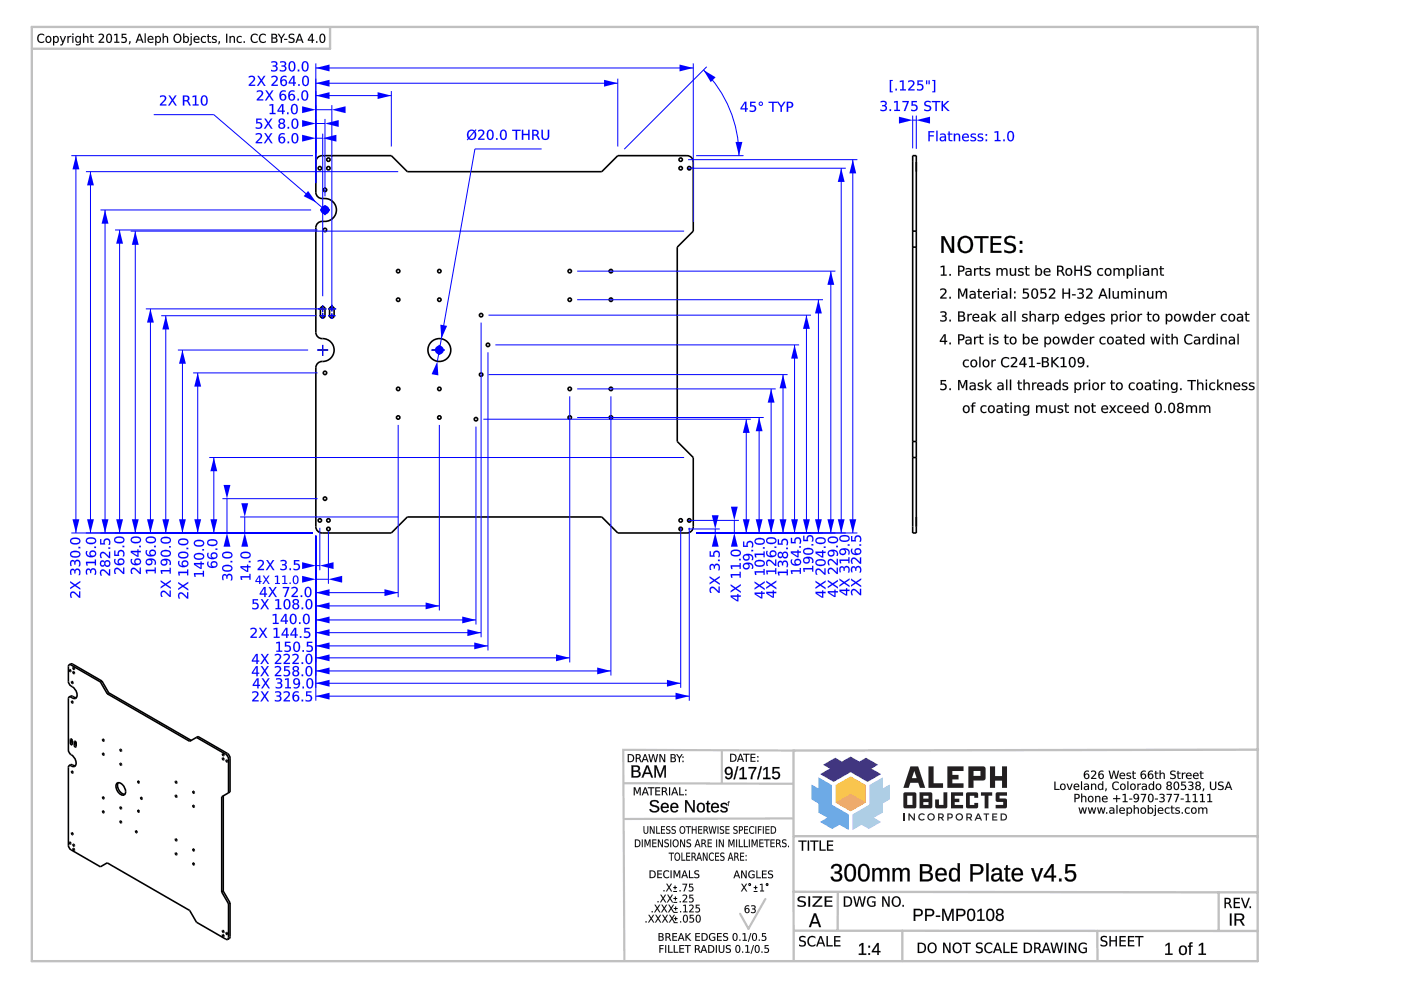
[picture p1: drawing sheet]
<svg xmlns="http://www.w3.org/2000/svg" width="297mm" height="210mm" viewBox="0 0 297 210" stroke-linecap="round" stroke-linejoin="round" font-family="sans-serif">
<g fill="none" stroke="#000" stroke-width=".34">
<path d="M67.2 33.5l.7-.4 .4-.1h14.7l3.4 3.4h41.2l3.4-3.4h14.7a1.33 1.33 0 0 1 1.3 1.3v14.7l-3.4 3.4v41.2l3.4 3.4v14.7a1.33 1.33 0 0 1-1.3 1.3h-14.7l-3.4-3.4h-41.2l-3.4 3.4h-14.7a1.33 1.33 0 0 1-1.3-1.3v-33.7a1.34 1.34 0 0 1 1.4-1.4 2.43 2.43 0 0 0 2.4-2.4 2.43 2.43 0 0 0-2.5-2.4 1.33 1.33 0 0 1-1.3-1.3v-22.2a1.48 1.48 0 0 1 1.9-1.4 2.46 2.46 0 0 0 2.4-2.7 2.46 2.46 0 0 0-3-2.1 1.33 1.33 0 0 1-1.3-1.3v-6.5zM193.5 33h.8v80h-.8zM193.5 49h.8M193.5 52.4h.8M68 65.2a.49 .49 0 0 1 .5-.2 .49 .49 0 0 1 .4 .5v1.4a.49 .49 0 0 1-.5 .5 .49 .49 0 0 1-.5-.5zM69.9 65.2a.49 .49 0 0 1 .6-.2 .49 .49 0 0 1 .3 .5v1.4a.49 .49 0 0 1-.4 .5 .49 .49 0 0 1-.5-.5zM193.5 93.6h.8M193.5 97h.8M14.7 141l.3-.2h.4l6.2 3.6M14.7 147.8a1.17 1.17 0 0 1 1.3 .1h.2M14.7 141l-.2 .3v3.2l.3 .8a2.3 2.3 0 0 1 1.4 2.6 1.01 1.01 0 0 1-1.4-.2l-.1 .1M14.7 141h.4l6.2 3.6"/>
<path d="M14.7 147.8l-.2 .3v10.9l.2 .6a3.2 3.2 0 0 1 1.4 2.4 .73 .73 0 0 1-.5 .6 .73 .73 0 0 1-.8-.3h-.1M14.7 142l.3 .2v.2l-.3-.2zM15 156.7l.3 .2v1l-.4-.2zM15.2 144.5l.2 .2v.2l-.2-.1zM15.2 148.7l.2 .1v.3l-.2-.2zM15.2 156.8l.1 .8M15.5 141.5l.3 .2-.1 .2-.2-.1zM15.5 142.4l.3 .2-.1 .2-.2-.1zM15.8 157.2l.3 .2v1l-.3-.2zM16.1 157.3v.8M21.3 144.6l1.4 2.5M21.6 144.4l1.5 2.5"/>
<path d="M21.6 144.4l-.3 .2M21.8 156.7l.2 .2v.2l-.2-.1zM21.8 159.7l.2 .2v.2l-.2-.1zM22.7 147.1l17.5 10.1 1.8-1 6.2 3.5 .4 .5 .2 .5v7.2l-1.8 1v20.2M23.1 146.9l17.4 10.1M23.1 146.9l-.4 .2M25.5 158.9l.2 .2v.2l-.2-.2zM41.7 156.3l6.2 3.6 .4 .5 .1 .5v7.2M47.2 159.8l.2 .2v.2l-.2-.1zM14.7 162.3l.5-.2 .8 .2M14.7 162.3l-.2 .4v16.5l.3 .8 6.5 3.8 1.4-.9 17.5 10.1 1.5 2.5 6.2 3.6 .4 .1M14.7 178.6l.3 .1v.3l-.3-.2z"/>
<path d="M15.2 176.6l.2 .1v.3l-.2-.2zM15.2 163.5l.2 .2v.2l-.2-.1zM15.5 179l.3 .2-.1 .2-.2-.1zM15.5 179.9l.3 .2-.1 .2-.2-.1zM21.8 169l.2 .1v.3l-.2-.2zM21.8 172l.2 .1v.2l-.2-.1zM24.9 166a1.74 1.74 0 0 1 1.7 2.2 .78 .78 0 0 1-.8 .4 .78 .78 0 0 1-.7-.5 1.51 1.51 0 0 1-.2-2.1zM25.1 165.9a1.87 1.87 0 0 0 1.4 2.5M25.5 161.9l.2 .1v.2l-.2-.1zM25.5 174.1l.2 .2v.2l-.2-.2zM25.5 171.1l.2 .2v.2l-.2-.1zM28.8 176.2l.2 .1v.2l-.2-.1z"/>
<path d="M29.3 171.8l.2 .2v.2l-.2-.1zM29.3 165.6l.2 .2v.2l-.2-.1zM29.9 169.1l.2 .1v.2l-.2-.1zM37.2 168.6l.3 .2-.1 .2-.2-.1zM37.2 177.9l.3 .2-.1 .2-.2-.2zM37.2 165.7l.3 .1-.1 .2-.2-.1zM40.9 167.8l.3 .2v.2l-.3-.2zM40.9 170.8l.3 .1v.2l-.3-.1zM47.2 160.7l.2 .2v.2l-.2-.1zM47.3 168.7v20.2M48 161.2l.2 .1v.3l-.2-.2zM37.2 180.9l.3 .1-.1 .2-.2-.1z"/>
<path d="M40.9 180l.3 .2v.2l-.3-.1zM40.9 183l.3 .2v.2l-.3-.2zM47 189.1l1.4 2.5M47.2 198.2l.2 .2v.2l-.2-.1zM47.2 197.3l.2 .2v.2l-.2-.1zM47.3 188.9l1.5 2.5M47.3 188.9l-.3 .2M48 197.8l.2 .1v.2l-.2-.1zM48.4 191.6v7.2l-.1 .4M48.8 191.4v7.2l-.2 .4-.3 .2M48.8 191.4l-.4 .2"/>
<circle cx="67.8" cy="35.7" r=".36"/>
<circle cx="69.6" cy="35.7" r=".36"/>
<circle cx="69.6" cy="33.9" r=".36"/>
<circle cx="144.3" cy="35.7" r=".36"/>
<circle cx="144.3" cy="33.9" r=".36"/>
<circle cx="146.1" cy="35.7" r=".36"/>
<circle cx="68.9" cy="40.3" r=".36"/>
<circle cx="68.9" cy="48.8" r=".36"/>
<circle cx="84.4" cy="57.5" r=".36"/>
<circle cx="93.2" cy="57.5" r=".36"/>
<circle cx="120.8" cy="57.5" r=".36"/>
<circle cx="129.5" cy="57.5" r=".36"/>
<circle cx="68.9" cy="79.1" r=".36"/>
<circle cx="84.4" cy="63.5" r=".36"/>
<circle cx="93.2" cy="63.5" r=".36"/>
<circle cx="93.2" cy="74.2" r="2.42"/>
<circle cx="102" cy="79.4" r=".36"/>
<circle cx="102" cy="66.8" r=".36"/>
<circle cx="103.5" cy="73.1" r=".36"/>
<circle cx="120.8" cy="63.5" r=".36"/>
<circle cx="129.5" cy="63.5" r=".36"/>
<circle cx="84.4" cy="82.5" r=".36"/>
<circle cx="84.4" cy="88.5" r=".36"/>
<circle cx="93.2" cy="88.5" r=".36"/>
<circle cx="93.2" cy="82.5" r=".36"/>
<circle cx="100.9" cy="88.9" r=".36"/>
<circle cx="120.8" cy="82.5" r=".36"/>
<circle cx="120.8" cy="88.5" r=".36"/>
<circle cx="129.5" cy="82.5" r=".36"/>
<circle cx="129.5" cy="88.5" r=".36"/>
<circle cx="67.8" cy="110.3" r=".36"/>
<circle cx="68.9" cy="105.7" r=".36"/>
<circle cx="69.6" cy="110.3" r=".36"/>
<circle cx="69.6" cy="112.2" r=".36"/>
<circle cx="144.3" cy="110.3" r=".36"/>
<circle cx="144.3" cy="112.2" r=".36"/>
<circle cx="146.1" cy="110.3" r=".36"/>
</g>
<g fill="#000">
<path d="M68.9 44.5v1.1zM68.9 44.5h1.1zM68.9 43.6v.9zM67.9 44.5h1zM68.4 74.2v1.2zM68.4 74.2h1.2zM68.4 73.1v1.1zM67.3 74.2h1.1zM68.4 65.5v.7zM68.4 65.5h.8zM68.4 64.7v.8zM67.4 65.5h1z"/>
<path d="M68.4 66.9v.7zM68.4 66.9h.7zM68.4 66.4v.5zM67.8 66.9h.6zM70.4 66.9v.7zM70.4 66.9h.7zM70.4 66.4v.5zM69.6 66.9h.8zM70.4 64.6v.9zM70.4 65.5h.9zM70.4 65.5v.5zM69.6 65.5h.8z"/>
<path d="M93.2 74.2v1zM93.2 74.2h1.1zM93.2 73.1v1.1zM91.5 74.2h1.7z"/>
</g>
<g fill="none" stroke="#00f" stroke-width=".29">
<path d="M67.9 44.5h2.1M68.9 43.6v2M67.3 74.2h2.3M67.4 65.5h1.8M67.8 66.9h1.3M68.4 64.7v1.5M68.4 66.4v1.2M68.4 73.1v2.3M69.6 66.9h1.5M69.6 65.5h1.7M70.4 64.6v1.4M70.4 66.4v1.2"/>
<path d="M91.5 74.2h2.8M93.2 73.1v2.1"/>
</g>
<path d="M67 25.2v7.2M67 26.2h1.9M68.9 25.2v16.4" fill="none" stroke="#00f" stroke-width=".21"/>
<g fill="#00f">
<path d="M68.9 26.2l2.9-.7v1.4z"/>
<path d="M64.1 25.5l2.9 .7-2.9 .7z"/>
<path d="M54.3 25.2h1.1v.2h-.8v.5a.78 .78 0 0 1 1 .9 .78 .78 0 0 1-1.2 .5l-.2-.1v-.3a.56 .56 0 0 0 .9 .1 .56 .56 0 0 0-.1-.8h-.7zM56.1 25.2h.3l.5 .7 .5-.7h.3l-.7 1 .8 1.1h-.3l-.6-.9-.6 .9h-.3l.7-1.2zM59.3 26.7a.45 .45 0 0 0 .9 0 .45 .45 0 0 0-.9 0zM59.2 25.3a.63 .63 0 0 1 .9-.1 .63 .63 0 0 1 .1 .9h-.2a.66 .66 0 0 1 .3 1 .66 .66 0 0 1-1 .1 .59 .59 0 0 1-.3-.5 .59 .59 0 0 1 .4-.6l-.3-.3zM59.3 25.7a.4 .4 0 0 0 .8 0 .4 .4 0 0 0-.8 0zM61 26.9h.3v.4h-.3zM62.3 25.4a1.22 1.22 0 0 0 .2 1.7 1.08 1.08 0 0 0 0-1.8zM62.1 25.2a.79 .79 0 0 1 .9 .1 .79 .79 0 0 1 .3 .9 .79 .79 0 0 1-.8 1.1 .79 .79 0 0 1-.7-1.1l.1-.6z"/>
<path d="M54.3 25.1h1.2v.3h-.9v.5a.77 .77 0 0 1 1.1 .8 .77 .77 0 0 1-1.2 .6l-.3-.1v-.3a.55 .55 0 0 0 .8 .1 .55 .55 0 0 0 0-.8h-.7zM54.3 25.2v1a.58 .58 0 0 1 .8 0 .58 .58 0 0 1 .1 .8 .58 .58 0 0 1-.8 0l-.2-.1v.3a.81 .81 0 0 0 1.1 0 .81 .81 0 0 0 .1-1.1l-.3-.2h-.5v-.5h.8v-.2zM56 25.1h.4l.5 .8 .5-.8h.4l-.8 1.1 .8 1.1h-.3l-.6-.9-.6 .9h-.4l.8-1.2zM56.1 25.2l.6 .9-.7 1.2h.3l.6-.9 .6 .9h.3l-.8-1.1 .7-1h-.3l-.5 .8-.5-.8zM59.3 26.7a.42 .42 0 0 0 .8 0 .42 .42 0 0 0-.8 0zM59.3 26.7a.45 .45 0 0 1 .9 0 .45 .45 0 0 1-.9 0zM59.2 25.3a.64 .64 0 0 1 1-.1 .64 .64 0 0 1 0 .9h-.2a.58 .58 0 0 1 .5 .6 .58 .58 0 0 1-.4 .6 .67 .67 0 0 1-1-.2 .67 .67 0 0 1 .3-1 .5 .5 0 0 1-.4-.3 .5 .5 0 0 1 .2-.5zM59.2 25.3a.49 .49 0 0 0-.1 .5 .49 .49 0 0 0 .4 .3 .64 .64 0 0 0-.4 1 .64 .64 0 0 0 1 .1 .57 .57 0 0 0 .3-.6 .57 .57 0 0 0-.4-.4 .55 .55 0 0 0 .3-.8 .55 .55 0 0 0-.8-.2zM59.4 25.7a.37 .37 0 0 0 .7 0 .37 .37 0 0 0-.7 0zM59.3 25.7a.4 .4 0 0 1 .8 0 .4 .4 0 0 1-.8 0zM61 26.9h.3v.4h-.3zM61 26.9v.4h.3v-.4zM62.3 25.4a1.22 1.22 0 0 0 .2 1.7 1.07 1.07 0 0 0 0-1.7zM62.3 25.4a.55 .55 0 0 1 .6 .1 .55 .55 0 0 1 .1 .7 .55 .55 0 0 1-.1 .7 .55 .55 0 0 1-.6 .1 1.62 1.62 0 0 1 0-1.6zM62.1 25.2a.8 .8 0 0 1 1 .1 .8 .8 0 0 1 .2 .9 .81 .81 0 0 1-.8 1.1 .81 .81 0 0 1-.7-1.1l.1-.6zM62.1 25.3a1.26 1.26 0 0 0 .4 2 1.22 1.22 0 0 0 .2-2.1z"/>
</g>
<path d="M67 28.3v4.1M67 29.3h1.4M68.4 28.3v34.5" fill="none" stroke="#00f" stroke-width=".21"/>
<g fill="#00f">
<path d="M68.4 29.3l2.9-.7v1.4z"/>
<path d="M64.1 28.6l2.9 .7-2.9 .7z"/>
<path d="M54.2 28.3a.74 .74 0 0 1 1 0 .74 .74 0 0 1 .2 .9l-.8 .9h1v.3h-1.4v-.3l.6-.6a.53 .53 0 0 0 .5-.6 .53 .53 0 0 0-.6-.4l-.5 .1zM56.1 28.2h.3l.5 .8 .5-.8h.3l-.7 1.1 .8 1.1h-.3l-.6-.9-.6 .9h-.3l.7-1.2zM59.3 29.7a.5 .5 0 0 0 1 0 .5 .5 0 0 0-1 0zM59.3 28.5l.6-.3 .4 .1v.3a.67 .67 0 0 0-.7-.1 .67 .67 0 0 0-.3 .7 .7 .7 0 0 1 1.1 .1 .7 .7 0 0 1-.3 1.1 .7 .7 0 0 1-1-.5l-.1-.9zM61 30h.3v.4h-.3zM62.3 28.5a1.22 1.22 0 0 0 .2 1.7 1.08 1.08 0 0 0 0-1.8zM62.1 28.3a.79 .79 0 0 1 .9 .1 .79 .79 0 0 1 .3 .9 .79 .79 0 0 1-.8 1.1 .79 .79 0 0 1-.7-1.1l.1-.6z"/>
<path d="M54.2 28.3a.76 .76 0 0 1 1 0 .76 .76 0 0 1 .3 .9l-.9 .9h1v.3h-1.4a.57 .57 0 0 1 .5-.7l.1-.2a.51 .51 0 0 0 .4-.6 .51 .51 0 0 0-.5-.4l-.5 .2zM54.2 28.3v.3a.53 .53 0 0 1 .8-.1 .53 .53 0 0 1 0 .8l-.8 .8v.3h1.4v-.3h-1.1l.8-.8a.69 .69 0 0 0 .1-.9 .69 .69 0 0 0-1-.1zM56 28.2h.4l.5 .8 .5-.8h.4l-.8 1.1 .8 1.1h-.3l-.6-.9-.6 .9h-.4l.8-1.2zM56.1 28.2l.6 1-.7 1.2h.3l.6-1 .6 1h.3l-.8-1.1 .7-1.1h-.3l-.5 .9-.5-.9zM59.3 29.7a.5 .5 0 0 0 1 0 .5 .5 0 0 0-1 0zM59.3 29.7a.49 .49 0 0 1 .9 0 .49 .49 0 0 1-.9 0zM59.2 28.5a.96 .96 0 0 1 1.2-.2l-.1 .3a.65 .65 0 0 0-.7-.1 .65 .65 0 0 0-.3 .7 .64 .64 0 0 1 1-.1 .75 .75 0 0 1-.3 1.3 .75 .75 0 0 1-1-.8v-.6zM59.3 28.5a1.07 1.07 0 0 0-.3 1.2 1.07 1.07 0 0 0 1 .7 .69 .69 0 0 0 .4-1.1 .69 .69 0 0 0-1.1 0 .68 .68 0 0 1 .3-.8 .68 .68 0 0 1 .7 .1v-.3l-.4-.1zM61 30h.3v.4h-.3zM61 30v.4h.3v-.4zM62.3 28.5a1.22 1.22 0 0 0 .2 1.7 1.07 1.07 0 0 0 0-1.8zM62.3 28.5a.55 .55 0 0 1 .6 .1 .55 .55 0 0 1 .1 .7 .55 .55 0 0 1-.1 .7 .55 .55 0 0 1-.6 .1 1.62 1.62 0 0 1 0-1.6zM62.1 28.3a.8 .8 0 0 1 1 .1 .8 .8 0 0 1 .2 .9 .81 .81 0 0 1-.8 1.1 .81 .81 0 0 1-.7-1.1l.1-.6zM62.1 28.3a1.26 1.26 0 0 0 .4 2.1 1.22 1.22 0 0 0 .2-2.1z"/>
</g>
<path d="M67 22.3v16.5M67 23.3h3.4M70.4 22.3v43.4" fill="none" stroke="#00f" stroke-width=".21"/>
<g fill="#00f">
<path d="M70.4 23.3l2.9-.8v1.5z"/>
<path d="M64.1 22.5l2.9 .8-2.9 .7z"/>
<path d="M57.1 22.2l.8-.1v1.9h.5v.2h-1.2v-.2h.5v-1.7l-.6 .1zM59.8 22.3l-.7 1.2h.7zM59.7 22.1h.4v1.4h.3v.2h-.3v.5h-.3v-.5h-1v-.3zM60.9 23.8h.3v.4h-.3zM62.2 22.3a1.22 1.22 0 0 0 .2 1.7 1.08 1.08 0 0 0 0-1.7zM62 22.2a.79 .79 0 0 1 .9 0 .79 .79 0 0 1 .2 .9 .79 .79 0 0 1-.7 1.1 .79 .79 0 0 1-.7-1.1l.1-.6z"/>
<path d="M57.1 22.2l.9-.1-.1 1.9 .5-.1v.3h-1.2v-.3l.5 .1v-1.7l-.6 .2zM57.1 22.2v.2l.6-.1v1.7h-.5v.2h1.2v-.2h-.5v-1.9zM59.8 22.3l-.7 1.2h.7zM59.8 22.3v1.2h-.8zM59.7 22.1h.4v1.4l.3-.1v.3h-.3v.5h-.3v-.5h-1v-.3zM59.7 22.1l-.9 1.3v.3h1v.5h.3v-.5h.3v-.2h-.3v-1.4zM60.9 23.8h.3v.4h-.3zM60.9 23.8v.4h.3v-.4zM62.2 22.3a1.22 1.22 0 0 0 .2 1.7 1.07 1.07 0 0 0 0-1.7zM62.2 22.3a.55 .55 0 0 1 .6 .2 .55 .55 0 0 1 .1 .6 .55 .55 0 0 1-.1 .7 .55 .55 0 0 1-.6 .1 1.62 1.62 0 0 1 0-1.6zM62 22.1a.8 .8 0 0 1 .9 .1 .8 .8 0 0 1 .3 .9 .81 .81 0 0 1-.8 1.1 .81 .81 0 0 1-.7-1.1v-.6zM62 22.2a1.26 1.26 0 0 0 .4 2 1.22 1.22 0 0 0 .2-2.1z"/>
</g>
<path d="M67 19.3v19.5M83 19.3v11.8M67 20.3h16" fill="none" stroke="#00f" stroke-width=".21"/>
<g fill="#00f">
<path d="M80.1 19.5l2.9 .8-2.9 .7z"/>
<path d="M67 20.3l2.9-.8v1.5z"/>
<path d="M54.5 19.3a.74 .74 0 0 1 .9-.1 .74 .74 0 0 1 .3 .9l-.9 1h1v.2h-1.4v-.2l.7-.7a.53 .53 0 0 0 .4-.5 .53 .53 0 0 0-.6-.5l-.4 .2zM56.3 19.2h.3l.5 .8 .5-.8h.4l-.7 1 .7 1.1h-.3l-.6-.9-.6 .9h-.3l.7-1.1zM59.5 20.6a.5 .5 0 0 0 1 0 .5 .5 0 0 0-1 0zM59.5 19.4l.6-.3 .5 .1v.3a.67 .67 0 0 0-.8 0 .67 .67 0 0 0-.3 .7 .7 .7 0 0 1 1.1 .1 .7 .7 0 0 1-.3 1 .7 .7 0 0 1-1-.5v-.9zM61.4 20.6a.5 .5 0 0 0 1 0 .5 .5 0 0 0-1 0zM61.3 19.4l.7-.3 .4 .1v.3a.67 .67 0 0 0-.7 0 .67 .67 0 0 0-.3 .7 .7 .7 0 0 1 1.1 .1 .7 .7 0 0 1-.3 1 .7 .7 0 0 1-1-.5l-.1-.9zM63.1 20.9h.3v.4h-.3zM64.4 19.4a1.22 1.22 0 0 0 .2 1.7 1.08 1.08 0 0 0 0-1.7zM64.2 19.3a.79 .79 0 0 1 .9 0 .79 .79 0 0 1 .3 .9 .79 .79 0 0 1-.8 1.1 .79 .79 0 0 1-.7-1.1l.1-.6z"/>
<path d="M54.4 19.3h.1a.76 .76 0 0 1 .9-.1 .76 .76 0 0 1 .3 .9l-.9 1 1-.1v.3h-1.4a.57 .57 0 0 1 .5-.7l.1-.2a.51 .51 0 0 0 .5-.5 .51 .51 0 0 0-.6-.5l-.5 .2zM54.5 19.3v.3a.53 .53 0 0 1 .8-.2 .53 .53 0 0 1 0 .8l-.9 .9v.2h1.4v-.2h-1l.7-.8a.69 .69 0 0 0 .1-1 .69 .69 0 0 0-1-.1zM56.3 19.2h.3l.5 .8 .5-.8h.4l-.7 1 .7 1.1h-.3l-.6-.9-.6 .9h-.3l.7-1.1zM56.3 19.2l.7 1-.8 1.1h.3l.6-.9 .6 .9h.3l-.7-1.1 .7-1h-.4l-.5 .8-.5-.8zM59.6 20.6a.46 .46 0 0 0 .9 0 .46 .46 0 0 0-.9 0zM59.5 20.6a.5 .5 0 0 1 1 0 .5 .5 0 0 1-1 0zM59.5 19.4a.96 .96 0 0 1 1.1-.2v.3a.65 .65 0 0 0-.8 0 .65 .65 0 0 0-.3 .7 .64 .64 0 0 1 1-.1 .75 .75 0 0 1-.2 1.2 .75 .75 0 0 1-1.1-.7l.1-.7zM59.5 19.4a1.07 1.07 0 0 0-.3 1.2 1.07 1.07 0 0 0 1 .7 .69 .69 0 0 0 .4-1 .69 .69 0 0 0-1.1-.1 .68 .68 0 0 1 .3-.7 .68 .68 0 0 1 .8 0v-.3h-.5zM61.4 20.6a.46 .46 0 0 0 .9 0 .46 .46 0 0 0-.9 0zM61.3 20.6a.5 .5 0 0 1 1 0 .5 .5 0 0 1-1 0zM61.3 19.4a.96 .96 0 0 1 1.1-.2v.3a.65 .65 0 0 0-.7 0 .65 .65 0 0 0-.3 .7 .64 .64 0 0 1 1-.1 .75 .75 0 0 1-.3 1.2 .75 .75 0 0 1-1-.7v-.7zM61.4 19.4a1.07 1.07 0 0 0-.3 1.2 1.07 1.07 0 0 0 1 .7 .69 .69 0 0 0 .4-1 .69 .69 0 0 0-1.1-.1 .68 .68 0 0 1 .2-.7 .68 .68 0 0 1 .8 0v-.3h-.4zM63.1 20.9h.3v.4h-.3zM63.1 20.9v.4h.3v-.4zM64.4 19.4a1.22 1.22 0 0 0 .2 1.7 1.07 1.07 0 0 0 0-1.7zM64.4 19.5a.55 .55 0 0 1 .6 .1 .55 .55 0 0 1 .1 .6 .55 .55 0 0 1-.1 .7 .55 .55 0 0 1-.6 .1 1.62 1.62 0 0 1 0-1.5zM64.2 19.3a.8 .8 0 0 1 .9 0 .8 .8 0 0 1 .3 .9 .81 .81 0 0 1-.8 1.2 .81 .81 0 0 1-.7-1.2l.1-.6zM64.2 19.3a1.26 1.26 0 0 0 .4 2 1.22 1.22 0 0 0 .2-2.1z"/>
</g>
<path d="M67 16.7v22.1M67 17.6h64M131 16.7v14.4" fill="none" stroke="#00f" stroke-width=".21"/>
<g fill="#00f">
<path d="M128.1 16.9l2.9 .7-2.9 .8z"/>
<path d="M67 17.6l2.9-.7v1.5z"/>
<path d="M52.8 16.2a.74 .74 0 0 1 .9-.1 .74 .74 0 0 1 .3 .9l-.9 1h1v.2h-1.4v-.2l.7-.6a.53 .53 0 0 0 .4-.6 .53 .53 0 0 0-.6-.5l-.4 .2zM54.6 16.1h.3l.5 .8 .5-.8h.4l-.7 1 .7 1.1h-.3l-.6-.9-.6 .9h-.3l.7-1.1zM57.6 16.2a.74 .74 0 0 1 .9-.1 .74 .74 0 0 1 .3 .9l-.9 1h1v.2h-1.4v-.2l.7-.6a.53 .53 0 0 0 .4-.6 .53 .53 0 0 0-.6-.5l-.4 .2zM59.7 17.5a.5 .5 0 0 0 1 0 .5 .5 0 0 0-1 0zM59.6 16.4l.7-.3h.4v.3a.67 .67 0 0 0-.7 0 .67 .67 0 0 0-.3 .7 .7 .7 0 0 1 1 .1 .7 .7 0 0 1-.2 1 .7 .7 0 0 1-1-.4l-.1-1zM62.2 16.3l-.8 1.2h.8zM62.1 16.1h.3v1.4h.3v.2h-.3v.5h-.2v-.5h-1v-.3zM63.2 17.9h.3v.3h-.3zM64.6 16.3a1.22 1.22 0 0 0 .2 1.7 1.08 1.08 0 0 0 0-1.7zM64.4 16.2a.79 .79 0 0 1 .9 .1 .79 .79 0 0 1 .2 .9 .79 .79 0 0 1-.7 1.1 .79 .79 0 0 1-.8-1.1l.1-.6z"/>
<path d="M52.7 16.2h.1a.76 .76 0 0 1 .9-.1 .76 .76 0 0 1 .3 .9l-.9 1h1v.2h-1.4a.57 .57 0 0 1 .5-.7l.1-.2a.51 .51 0 0 0 .5-.5 .51 .51 0 0 0-.6-.5l-.5 .2zM52.8 16.2v.3a.53 .53 0 0 1 .8-.2 .53 .53 0 0 1 0 .9l-.9 .8v.2h1.4v-.2h-1l.7-.8a.69 .69 0 0 0 .1-1 .69 .69 0 0 0-1-.1zM54.6 16.1h.3l.5 .8 .5-.8h.4l-.7 1 .7 1.1h-.3l-.6-.9-.6 .9h-.3l.7-1.1zM54.6 16.1l.7 1-.8 1.1h.3l.6-.9 .6 .9h.3l-.7-1.1 .7-1h-.4l-.5 .8-.5-.8zM57.5 16.2h.1a.76 .76 0 0 1 .9-.1 .76 .76 0 0 1 .3 .9l-.9 1h1v.2h-1.4a.57 .57 0 0 1 .5-.7l.1-.2a.51 .51 0 0 0 .5-.5 .51 .51 0 0 0-.6-.5l-.5 .2zM57.6 16.2v.3a.53 .53 0 0 1 .8-.2 .53 .53 0 0 1 0 .9l-.9 .8v.2h1.4v-.2h-1l.7-.8a.69 .69 0 0 0 .1-1 .69 .69 0 0 0-1-.1zM59.7 17.5a.46 .46 0 0 0 .9 0 .46 .46 0 0 0-.9 0zM59.6 17.5a.5 .5 0 0 1 1 0 .5 .5 0 0 1-1 0zM59.6 16.3a.96 .96 0 0 1 1.1-.2v.3a.65 .65 0 0 0-.7 0 .65 .65 0 0 0-.3 .7 .64 .64 0 0 1 1-.1 .75 .75 0 0 1-.3 1.2 .75 .75 0 0 1-1-.7v-.7zM59.6 16.4a1.07 1.07 0 0 0-.2 1.1 1.07 1.07 0 0 0 1 .7 .69 .69 0 0 0 .4-1 .69 .69 0 0 0-1.1-.1 .68 .68 0 0 1 .2-.7 .68 .68 0 0 1 .8 0v-.3h-.4zM62.1 16.3l-.7 1.2h.8zM62.2 16.3v1.2h-.8zM62.1 16.1h.4l-.1 1.4h.4v.2h-.4l.1 .5h-.4l.1-.5h-1v-.3zM62.1 16.1l-.9 1.3v.3h1v.5h.2v-.5h.3v-.2h-.3v-1.4zM63.2 17.8h.3v.4h-.3zM63.2 17.9v.3h.3v-.3zM64.6 16.3a1.22 1.22 0 0 0 .2 1.7 1.07 1.07 0 0 0 0-1.7zM64.5 16.4a.55 .55 0 0 1 .7 .1 .55 .55 0 0 1 0 .7 .55 .55 0 0 1 0 .6 .55 .55 0 0 1-.7 .1 1.62 1.62 0 0 1 0-1.5zM64.4 16.2a.8 .8 0 0 1 .9 0 .8 .8 0 0 1 .2 1 .81 .81 0 0 1-.7 1.1 .81 .81 0 0 1-.8-1.1l.1-.7zM64.4 16.2a1.26 1.26 0 0 0 .4 2 1.22 1.22 0 0 0 .2-2.1z"/>
</g>
<path d="M67 13.4v25.4M67 14.4h80M147 13.4v33.7" fill="none" stroke="#00f" stroke-width=".21"/>
<g fill="#00f">
<path d="M144.1 13.7l2.9 .7-2.9 .7z"/>
<path d="M67 14.4l2.9-.7v1.4z"/>
<path d="M57.5 13.1a.73 .73 0 0 1 .9-.1 .73 .73 0 0 1 .3 .8l-.3 .2a.67 .67 0 0 1 .3 .9 .67 .67 0 0 1-.9 .2h-.3v-.3a.57 .57 0 0 0 .7 .1 .57 .57 0 0 0 .2-.7l-.6-.1v-.2h.3a.35 .35 0 0 0 .4-.4 .35 .35 0 0 0-.4-.3l-.6 .1zM59.4 13.1a.73 .73 0 0 1 .9-.1 .73 .73 0 0 1 .3 .8l-.3 .2a.67 .67 0 0 1 .3 .9 .67 .67 0 0 1-1 .2h-.3v-.3a.57 .57 0 0 0 .8 .1 .57 .57 0 0 0 .2-.7l-.6-.1v-.2h.3a.35 .35 0 0 0 .4-.4 .35 .35 0 0 0-.5-.3l-.5 .1zM61.7 13.2a1.22 1.22 0 0 0 .2 1.7 1.08 1.08 0 0 0 0-1.7zM61.5 13.1a.79 .79 0 0 1 .9 .1 .79 .79 0 0 1 .2 .9 .79 .79 0 0 1-.7 1.1 .79 .79 0 0 1-.7-1.1v-.6zM63.1 14.8h.3v.3h-.3zM64.5 13.2a1.22 1.22 0 0 0 .2 1.7 1.08 1.08 0 0 0 0-1.7zM64.3 13.1a.79 .79 0 0 1 .9 .1 .79 .79 0 0 1 .2 .9 .79 .79 0 0 1-.7 1.1 .79 .79 0 0 1-.7-1.1v-.6z"/>
<path d="M57.5 13a.74 .74 0 0 1 .9 0 .74 .74 0 0 1 .3 .8l-.3 .2a.58 .58 0 0 1 .5 .5 .58 .58 0 0 1-.4 .6l-.2 .1a.52 .52 0 0 1-.8-.4 .76 .76 0 0 0 1.1-.3l-.2-.3-.6-.1v-.2h.3a.33 .33 0 0 0 .4-.4 .33 .33 0 0 0-.4-.3l-.6 .1zM57.5 13.1v.2a.61 .61 0 0 1 1 .4l-.2 .2h-.5v.2a.48 .48 0 0 1 .8 .4 .48 .48 0 0 1-.7 .4l-.4-.1v.2a.75 .75 0 0 0 1 .1 .75 .75 0 0 0 .1-1l-.2-.1a.54 .54 0 0 0 .4-.7 .54 .54 0 0 0-.8-.3zM59.4 13a.74 .74 0 0 1 .9 0 .74 .74 0 0 1 .3 .8l-.3 .2a.58 .58 0 0 1 .5 .5 .58 .58 0 0 1-.4 .6l-.3 .1a.52 .52 0 0 1-.8-.4 .76 .76 0 0 0 1.1-.3l-.1-.3-.6-.1v-.2h.3a.33 .33 0 0 0 .4-.4 .33 .33 0 0 0-.5-.3l-.5 .1zM59.4 13.1v.2a.61 .61 0 0 1 1 .4l-.3 .2h-.4v.2a.48 .48 0 0 1 .8 .4 .48 .48 0 0 1-.8 .4l-.4-.1v.2a.75 .75 0 0 0 1.1 .1 .75 .75 0 0 0 .1-1l-.3-.1a.54 .54 0 0 0 .4-.7 .54 .54 0 0 0-.8-.3zM61.7 13.3a1.22 1.22 0 0 0 .2 1.6 1.07 1.07 0 0 0 0-1.7zM61.6 13.3a.55 .55 0 0 1 .7 .1 .55 .55 0 0 1 .1 .7 .55 .55 0 0 1-.1 .6 .55 .55 0 0 1-.7 .2 1.62 1.62 0 0 1 0-1.6zM61.5 13.1a.8 .8 0 0 1 .9 .1 .8 .8 0 0 1 .2 .9 .81 .81 0 0 1-.7 1.1 .81 .81 0 0 1-.7-1.1v-.6zM61.5 13.1a1.26 1.26 0 0 0 .4 2.1 1.22 1.22 0 0 0 .2-2.2zM63.1 14.8h.4v.3h-.4zM63.1 14.8v.3h.3v-.3zM64.5 13.3a1.22 1.22 0 0 0 .2 1.6 1.07 1.07 0 0 0 0-1.7zM64.4 13.3a.55 .55 0 0 1 .7 .1 .55 .55 0 0 1 .1 .7 .55 .55 0 0 1-.1 .6 .55 .55 0 0 1-.7 .2 1.62 1.62 0 0 1 0-1.6zM64.3 13.1a.8 .8 0 0 1 .9 .1 .8 .8 0 0 1 .2 .9 .81 .81 0 0 1-.7 1.1 .81 .81 0 0 1-.8-1.1l.1-.6zM64.3 13.1a1.26 1.26 0 0 0 .4 2.1 1.22 1.22 0 0 0 .2-2.2z"/>
</g>
<path d="M149.1 14.8a25.7 25.7 0 0 1 7.6 18.2M149.8 14.2l-17.4 17.4M147.6 33h10" fill="none" stroke="#00f" stroke-width=".21"/>
<g fill="#00f">
<path d="M149.1 14.8l2.6 1.6-1 1z"/>
<path d="M155.9 30.1h1.5l-.7 2.9z"/>
<path d="M92.2 74.2a.95 .95 0 0 1 1.9 0 .95 .95 0 0 1-1.9 0z"/>
<path d="M158 21.8l-.8 1.2h.8zM157.9 21.6h.3v1.4h.3v.2h-.3v.5h-.2v-.5h-1v-.3zM159 21.6h1.2v.2h-.9v.5a.78 .78 0 0 1 1 .9 .78 .78 0 0 1-1.2 .5h-.2v-.3a.56 .56 0 0 0 .9 0 .56 .56 0 0 0-.1-.8h-.7zM161 22a.3 .3 0 0 0 .6 0 .3 .3 0 0 0-.6 0zM160.9 22a.45 .45 0 0 1 .9 0 .45 .45 0 0 1-.9 0zM163 21.6h1.8v.2h-.8v1.9h-.3v-1.9h-.7zM164.7 21.6h.4l.5 .9 .6-.9h.3l-.7 1.1v1h-.3v-1zM167.1 21.8v.8h.4a.4 .4 0 0 0 .4-.4 .4 .4 0 0 0-.4-.4zM166.8 21.6h.7a.64 .64 0 0 1 .7 .6 .64 .64 0 0 1-.7 .7h-.4v.8h-.3z"/>
<path d="M157.9 21.8l-.7 1.2h.8zM158 21.8v1.2h-.8zM157.9 21.6h.4l-.1 1.4h.4v.2h-.4l.1 .5h-.4l.1-.5h-1v-.3zM157.9 21.6l-.9 1.3v.3h1v.5h.2v-.5h.3v-.2h-.3v-1.4zM159 21.6h1.2v.2h-.9v.5a.77 .77 0 0 1 1.1 .8 .77 .77 0 0 1-1.2 .6h-.3v-.4a.55 .55 0 0 0 .9 .1 .55 .55 0 0 0-.1-.8l-.7 .1zM159 21.6v1a.58 .58 0 0 1 .9 0 .58 .58 0 0 1 0 .8 .58 .58 0 0 1-.8 0h-.2l.1 .2a.81 .81 0 0 0 1 0 .81 .81 0 0 0 .1-1.1l-.3-.2-.5 .1v-.6h.9v-.2zM161.1 22a.26 .26 0 0 0 .5 0 .26 .26 0 0 0-.5 0zM161 22a.3 .3 0 0 1 .6 0 .3 .3 0 0 1-.6 0zM160.8 22a.5 .5 0 0 1 1 0 .5 .5 0 0 1-1 0zM160.9 22a.45 .45 0 0 0 .9 0 .45 .45 0 0 0-.9 0zM162.9 21.6h1.9v.2h-.8v1.9h-.3v-1.9h-.8zM163 21.6v.2h.7v1.9h.3v-1.9h.8v-.2zM164.7 21.6h.4l.5 .9 .6-.9h.4l-.8 1.1v1h-.3v-1zM164.7 21.6l.8 1.1v1h.3v-1l.7-1.1h-.3l-.6 .9-.5-.9zM167.1 21.8v.8h.4a.38 .38 0 0 0 .4-.4 .38 .38 0 0 0-.4-.4zM167.1 21.8h.4a.41 .41 0 0 1 .4 .4 .41 .41 0 0 1-.4 .4h-.4zM166.8 21.6h.7a.65 .65 0 0 1 .7 .6 .65 .65 0 0 1-.7 .7h-.4v.8h-.3zM166.8 21.6v2.1h.3v-.9a.72 .72 0 0 0 .9-.1 .72 .72 0 0 0 0-.9z"/>
</g>
<circle cx="93.2" cy="74.2" r=".48" fill="#00f"/>
<path d="M100.7 31.6l-8 45" fill="none" stroke="#00f" stroke-width=".21"/>
<g fill="#00f">
<path d="M93.4 68.8l1.4 .3-1.2 2.7z"/>
<path d="M92.7 76.6l.2 3-1.4-.3z"/>
</g>
<path d="M100.7 31.6h14.1" fill="none" stroke="#00f" stroke-width=".21"/>
<g fill="#00f">
<path d="M68 44.5a.95 .95 0 0 1 1.9 0 .95 .95 0 0 1-1.9 0z"/>
<path d="M100.6 28.1l-1.1 1.2a.74 .74 0 0 0 1-.1 .74 .74 0 0 0 .1-.9zM99.5 27.9l-.2 .7 .1 .5 1-1.2-.4-.2zM99.3 27.8l.7-.3 .6 .2 .2-.3 .2 .2-.3 .2a1.07 1.07 0 0 1 .1 1.5 1.07 1.07 0 0 1-1.4 .2l-.3 .2-.1-.1 .2-.3-.2-.7zM101.4 27.6a.74 .74 0 0 1 .9-.1 .74 .74 0 0 1 .3 1l-.9 .9h1v.2h-1.3v-.2l.6-.6a.53 .53 0 0 0 .4-.6 .53 .53 0 0 0-.6-.5l-.4 .2zM103.7 27.8a1.22 1.22 0 0 0 .2 1.7 1.08 1.08 0 0 0 0-1.8zM103.5 27.6a.79 .79 0 0 1 .9 .1 .79 .79 0 0 1 .3 .9 .79 .79 0 0 1-.8 1.1 .79 .79 0 0 1-.7-1.1l.1-.6zM105.2 29.3h.3v.3h-.3zM106.5 27.8a1.22 1.22 0 0 0 .2 1.7 1.08 1.08 0 0 0 0-1.8zM106.3 27.6a.79 .79 0 0 1 .9 .1 .79 .79 0 0 1 .3 .9 .79 .79 0 0 1-.8 1.1 .79 .79 0 0 1-.7-1.1l.1-.6zM108.6 27.5h1.8v.3h-.8v1.8h-.3v-1.8h-.7zM110.7 27.5h.2v.9h1.1v-.9h.3v2.1h-.3v-1h-1.1v1h-.2zM112.8 27.5h.7a.59 .59 0 0 1 .7 .4 .59 .59 0 0 1-.4 .7l.7 1h-.3l-.4-.7-.4-.2h-.3v.9h-.3zM113.1 27.8v.7h.4a.38 .38 0 0 0 .4-.4 .38 .38 0 0 0-.4-.3zM114.8 27.5h.3v1.3a.53 .53 0 0 0 .5 .7 .53 .53 0 0 0 .5-.7v-1.3h.3v1.3a.81 .81 0 0 1-.8 .9 .81 .81 0 0 1-.8-.9z"/>
<path d="M100.5 28.1l-1 1.2a.76 .76 0 0 0 1-.1 .76 .76 0 0 0 .1-1zM100.6 28v.1a.81 .81 0 0 1 0 1 .81 .81 0 0 1-1.1 .2zM99.5 28l-.2 .6 .1 .5 1-1.2a.65 .65 0 0 0-.9 .1zM99.5 27.9a.63 .63 0 0 1 1 0l-1.1 1.2-.1-.5zM99.3 27.8l.7-.3 .6 .2 .2-.3 .2 .2-.2 .2a1.09 1.09 0 0 1 0 1.5 1.09 1.09 0 0 1-1.4 .2l-.3 .3-.1-.2 .2-.3-.2-.7zM99.3 27.8a1.36 1.36 0 0 0-.1 1.5l-.2 .3 .1 .1 .3-.2a1.07 1.07 0 0 0 1.4-.2 1.07 1.07 0 0 0-.1-1.5l.3-.2-.2-.2-.2 .3a1.02 1.02 0 0 0-1.3 .1zM101.4 27.6a.76 .76 0 0 1 .9-.1 .76 .76 0 0 1 .3 1l-.9 .9h1v.3h-1.3a.57 .57 0 0 1 .4-.8l.2-.1a.51 .51 0 0 0 .4-.6 .51 .51 0 0 0-.6-.4l-.4 .1zM101.4 27.6v.3a.53 .53 0 0 1 .8-.1 .53 .53 0 0 1 0 .8l-.8 .8v.2h1.3v-.2h-1l.8-.8a.69 .69 0 0 0 0-1 .69 .69 0 0 0-1 0zM103.7 27.8a1.22 1.22 0 0 0 .2 1.6 1.07 1.07 0 0 0 0-1.7zM103.7 27.8a.55 .55 0 0 1 .6 .1 .55 .55 0 0 1 .1 .7 .55 .55 0 0 1-.1 .7 .55 .55 0 0 1-.6 .1 1.62 1.62 0 0 1 0-1.6zM103.5 27.6a.8 .8 0 0 1 1 .1 .8 .8 0 0 1 .2 .9 .81 .81 0 0 1-.8 1.1 .81 .81 0 0 1-.7-1.1l.1-.6zM103.5 27.6a1.26 1.26 0 0 0 .4 2.1 1.22 1.22 0 0 0 .2-2.2zM105.2 29.3h.3v.4h-.3zM105.2 29.3v.3h.3v-.3zM106.5 27.8a1.22 1.22 0 0 0 .2 1.6 1.07 1.07 0 0 0 0-1.7zM106.5 27.8a.55 .55 0 0 1 .6 .1 .55 .55 0 0 1 .1 .7 .55 .55 0 0 1-.1 .7 .55 .55 0 0 1-.6 .1 1.62 1.62 0 0 1 0-1.6zM106.3 27.6a.8 .8 0 0 1 .9 .1 .8 .8 0 0 1 .3 .9 .81 .81 0 0 1-.8 1.1 .81 .81 0 0 1-.7-1.1l.1-.6zM106.3 27.6a1.26 1.26 0 0 0 .4 2.1 1.22 1.22 0 0 0 .2-2.2zM108.6 27.5h1.8v.3h-.8v1.9h-.3v-1.9h-.7zM108.6 27.5v.3l.8-.1-.1 1.9h.3v-1.9l.8 .1v-.3zM110.6 27.5h.4v.9h1v-.9h.3v2.2h-.3v-1.1h-1.1l.1 1.1h-.4zM110.7 27.5v2.1h.2v-1h1.1v1h.3v-2.1h-.3v.9h-1.1v-.9zM112.8 27.5h.7a.61 .61 0 0 1 .7 .4 .61 .61 0 0 1-.4 .8l.7 1h-.3l-.5-.9-.6-.1v1h-.3zM112.8 27.5v2.1h.3v-.9l.6 .1 .5 .8h.3l-.7-1a.58 .58 0 0 0 .4-.7 .58 .58 0 0 0-.7-.4zM113.1 27.8v.7h.4a.36 .36 0 0 0 .4-.4 .36 .36 0 0 0-.4-.3zM113.1 27.7h.4a.39 .39 0 0 1 .4 .4 .39 .39 0 0 1-.4 .4h-.4zM114.8 27.5h.3v1.3a.52 .52 0 0 0 .5 .6 .52 .52 0 0 0 .5-.6v-1.3h.3v1.3a.83 .83 0 0 1-.8 .9 .83 .83 0 0 1-.8-.9zM114.8 27.5v1.3a.8 .8 0 0 0 .8 .9 .8 .8 0 0 0 .8-.9v-1.3h-.3l.1 1.3a.55 .55 0 0 1-.6 .7 .55 .55 0 0 1-.5-.7v-1.3z"/>
</g>
<circle cx="68.9" cy="44.5" r=".48" fill="#00f"/>
<path d="M45.3 24.3l23.6 20.2" fill="none" stroke="#00f" stroke-width=".21"/>
<path d="M65.3 40.5l1.8 2.4-2.7-1.3z" fill="#00f"/>
<path d="M32.6 24.3h12.7" fill="none" stroke="#00f" stroke-width=".21"/>
<g fill="#00f">
<path d="M33.9 20.4a.74 .74 0 0 1 1-.1 .74 .74 0 0 1 .2 .9l-.8 .9h1v.3h-1.4v-.3l.6-.6a.53 .53 0 0 0 .4-.6 .53 .53 0 0 0-.5-.4l-.5 .1zM35.7 20.2h.4l.5 .8 .5-.8h.3l-.7 1.1 .8 1.1h-.3l-.6-.9-.6 .9h-.4l.8-1.2zM38.8 20.2h.6a.59 .59 0 0 1 .7 .4 .59 .59 0 0 1-.3 .8l.6 1h-.3l-.3-.8-.4-.1h-.3v.9h-.3zM39.1 20.5v.7h.3a.38 .38 0 0 0 .5-.3 .38 .38 0 0 0-.5-.4zM40.8 20.4l.8-.2v1.9h.5v.3h-1.2v-.3h.4v-1.6l-.5 .1zM43.1 20.5a1.22 1.22 0 0 0 .2 1.7 1.08 1.08 0 0 0 0-1.8zM42.9 20.3a.79 .79 0 0 1 .9 .1 .79 .79 0 0 1 .2 .9 .79 .79 0 0 1-.7 1.1 .79 .79 0 0 1-.7-1.1v-.6z"/>
<path d="M33.9 20.3a.76 .76 0 0 1 1 0 .76 .76 0 0 1 .2 .9l-.8 .9h1v.3h-1.4a.57 .57 0 0 1 .4-.7l.2-.2a.51 .51 0 0 0 .4-.6 .51 .51 0 0 0-.5-.4l-.5 .2zM33.9 20.4v.2a.53 .53 0 0 1 .8-.1 .53 .53 0 0 1 0 .8l-.8 .8v.3h1.4v-.3h-1.1l.8-.8a.69 .69 0 0 0 .1-.9 .69 .69 0 0 0-1-.1zM35.7 20.2h.4l.5 .8 .5-.8h.3l-.7 1.1 .8 1.1h-.4l-.5-.9-.6 .9h-.4l.8-1.2zM35.7 20.2l.7 1-.8 1.2h.4l.6-1 .6 1h.3l-.8-1.1 .7-1.1h-.3l-.5 .9-.5-.9zM38.8 20.2h.6a.61 .61 0 0 1 .7 .4 .61 .61 0 0 1-.3 .8l.7 1h-.4l-.5-.8-.5-.1v.9h-.3zM38.8 20.2v2.2h.3v-.9h.6l.4 .9h.3l-.7-1a.58 .58 0 0 0 .4-.7 .58 .58 0 0 0-.7-.4zM39.1 20.5v.7h.3a.36 .36 0 0 0 .4-.3 .36 .36 0 0 0-.4-.4zM39.1 20.5h.3a.39 .39 0 0 1 .5 .4 .39 .39 0 0 1-.5 .4h-.3zM40.8 20.3l.8-.1v1.9h.5v.3h-1.2v-.3h.4v-1.6l-.5 .1zM40.8 20.4v.2l.6-.1v1.6h-.5v.3h1.2v-.3h-.5v-1.9zM43.1 20.5a1.22 1.22 0 0 0 .2 1.7 1.07 1.07 0 0 0 0-1.7zM43 20.5a.55 .55 0 0 1 .7 .1 .55 .55 0 0 1 .1 .7 .55 .55 0 0 1-.1 .7 .55 .55 0 0 1-.7 .1 1.62 1.62 0 0 1 0-1.6zM42.9 20.3a.8 .8 0 0 1 .9 .1 .8 .8 0 0 1 .2 .9 .81 .81 0 0 1-.7 1.1 .81 .81 0 0 1-.8-1.1l.1-.6zM42.9 20.3a1.26 1.26 0 0 0 .4 2.1 1.22 1.22 0 0 0 .2-2.1z"/>
</g>
<path d="M50.9 113h15.5M50.9 109.6h33.5M51.9 109.6v3.4" fill="none" stroke="#00f" stroke-width=".21"/>
<g fill="#00f">
<path d="M51.2 106.7h1.4l-.7 2.9z"/>
<path d="M51.9 113l.7 2.9h-1.4z"/>
<path d="M51 122.2h1.9v-.5h.2v1.2h-.2v-.5h-1.6l.1 .6h-.3zM51.2 120.3l1.2 .7v-.7zM51 120h1.4v-.3h.2v.3h.5v.3h-.5v1h-.3l-1.3-.9zM52.8 118.9h.3v.3h-.3zM51.3 117.4l-.1 .2a.87 .87 0 0 0 1.3 .5 .43 .43 0 0 0 .4-.6 .43 .43 0 0 0-.6-.2zM51.1 117.3a1.27 1.27 0 0 1 2.1 .4 1.23 1.23 0 0 1-2.2 .2z"/>
<path d="M51 122.1l1.9 .1v-.5h.2v1.2h-.2v-.5h-1.6l.1 .6h-.3zM51 122.2l.1 .8h.3l-.2-.6h1.7v.5h.2v-1.2h-.2v.5zM51.3 120.3l1.1 .7v-.7zM51.2 120.3h1.2v.8zM51 120h1.4v-.3h.2v.3h.5v.3h-.5v1h-.3l-1.3-.9zM51 120v.4l1.3 .9h.3v-1h.5v-.3h-.5v-.3h-.2v.3zM52.7 118.9h.4v.4h-.4zM52.8 118.9v.3h.3v-.3zM51.2 117.5a.57 .57 0 0 0 .3 .6 .57 .57 0 0 0 .6 0h.2a.44 .44 0 0 0 .6-.4 .44 .44 0 0 0-.6-.4h-.7zM51.3 117.4a1.17 1.17 0 0 1 1.6 .3 1.09 1.09 0 0 1-1.7 0zM51.1 117.3a1.29 1.29 0 0 1 2.1 .4 1.25 1.25 0 0 1-2.2 .2zM51.1 117.3a.78 .78 0 0 0 .1 .9 .78 .78 0 0 0 .9 .2 .78 .78 0 0 0 1-.7 .78 .78 0 0 0-1-.7l-.6 .1z"/>
</g>
<path d="M47.2 113h19.2M47.2 105.7h20.1M48.1 105.7v7.3" fill="none" stroke="#00f" stroke-width=".21"/>
<g fill="#00f">
<path d="M47.4 102.8h1.5l-.8 2.9z"/>
<path d="M48.1 113l.8 2.9h-1.5z"/>
<path d="M47.2 121.9l.6-.2 .3 .4a.67 .67 0 0 1 .9-.3 .67 .67 0 0 1 .3 1l-.1 .2h-.3a.57 .57 0 0 0 .1-.7 .57 .57 0 0 0-.7-.2l-.1 .6h-.2v-.3a.35 .35 0 0 0-.4-.4 .35 .35 0 0 0-.3 .4l.1 .6h-.2l-.1-.6zM47.4 120.2l-.1 .1a.87 .87 0 0 0 1.4 .6 .43 .43 0 0 0 .3-.6 .43 .43 0 0 0-.6-.2zM47.2 120.1a1.27 1.27 0 0 1 2.1 .4 1.23 1.23 0 0 1-2.2 .2zM48.9 118.9h.3v.3h-.3zM47.4 117.4l-.1 .2a.87 .87 0 0 0 1.4 .5 .43 .43 0 0 0 .3-.6 .43 .43 0 0 0-.6-.2zM47.2 117.3a1.27 1.27 0 0 1 2.1 .4 1.23 1.23 0 0 1-2.2 .2z"/>
<path d="M47.2 121.9a.49 .49 0 0 1 .5-.2 .49 .49 0 0 1 .4 .4 .58 .58 0 0 1 .5-.5 .58 .58 0 0 1 .6 .4l.1 .2a.52 .52 0 0 1-.4 .9 .76 .76 0 0 0-.3-1.1l-.3 .1-.1 .6h-.2v-.3a.33 .33 0 0 0-.4-.4 .33 .33 0 0 0-.3 .4l.1 .6a.57 .57 0 0 1-.3-1zM47.2 121.9l-.1 .8 .1 .3h.2a.61 .61 0 0 1 .4-1l.2 .2v.5h.2a.48 .48 0 0 1 .4-.8 .48 .48 0 0 1 .4 .7l-.1 .4h.3a.75 .75 0 0 0 0-1 .75 .75 0 0 0-1-.1l-.1 .3a.48 .48 0 0 0-.3-.5 .48 .48 0 0 0-.6 .2zM47.4 120.3a.57 .57 0 0 0 .2 .6 .57 .57 0 0 0 .6 0h.2a.44 .44 0 0 0 .6-.4 .44 .44 0 0 0-.6-.4h-.7zM47.4 120.2a1.17 1.17 0 0 1 1.7 .3 1.09 1.09 0 0 1-1.8 0zM47.2 120.1a1.29 1.29 0 0 1 2.1 .4 1.25 1.25 0 0 1-2.2 .2zM47.2 120.1a.78 .78 0 0 0 .1 .9 .78 .78 0 0 0 .9 .2 .78 .78 0 0 0 1.1-.7 .78 .78 0 0 0-1.1-.7h-.6zM48.9 118.9h.4v.4h-.4zM48.9 118.9v.3h.3v-.3zM47.4 117.5a.57 .57 0 0 0 .2 .6 .57 .57 0 0 0 .6 0h.2a.44 .44 0 0 0 .6-.4 .44 .44 0 0 0-.6-.4h-.7zM47.4 117.4a1.17 1.17 0 0 1 1.7 .3 1.09 1.09 0 0 1-1.8 0zM47.2 117.3a1.29 1.29 0 0 1 2.1 .4 1.25 1.25 0 0 1-2.2 .2zM47.2 117.3a.78 .78 0 0 0 .1 .9 .78 .78 0 0 0 .9 .2 .78 .78 0 0 0 1.1-.7 .78 .78 0 0 0-1.1-.7l-.6 .1z"/>
</g>
<path d="M44.4 97h100.6M45.3 97v16M44.4 113h22" fill="none" stroke="#00f" stroke-width=".21"/>
<g fill="#00f">
<path d="M45.3 97l.8 2.9h-1.5z"/>
<path d="M44.6 110.1h1.5l-.8 2.9z"/>
<path d="M44.9 119.6a.47 .47 0 0 0 .9 0 .47 .47 0 0 0-.9 0zM44 119.1h.3a.67 .67 0 0 0-.1 .7 .67 .67 0 0 0 .7 .3 .7 .7 0 0 1 .1-1 .7 .7 0 0 1 1.1 .3 .7 .7 0 0 1-.5 .9 1.12 1.12 0 0 1-1.7-.9zM44.9 117.8a.47 .47 0 0 0 .9 0 .47 .47 0 0 0-.9 0zM44 117.2h.3a.67 .67 0 0 0-.1 .8 .67 .67 0 0 0 .7 .3 .7 .7 0 0 1 .1-1.1 .7 .7 0 0 1 1.1 .3 .7 .7 0 0 1-.5 1 1.12 1.12 0 0 1-1.7-.9zM45.7 116.3h.4v.3h-.4zM44.2 114.8v.1a.87 .87 0 0 0 1.3 .5 .43 .43 0 0 0 .4-.5 .43 .43 0 0 0-.6-.3zM44 114.6a1.27 1.27 0 0 1 2.1 .5 1.23 1.23 0 0 1-2.2 .2z"/>
<path d="M44.9 119.6a.46 .46 0 0 0 .9 0 .46 .46 0 0 0-.9 0zM44.9 119.7a.5 .5 0 0 1 1 0 .5 .5 0 0 1-1 0zM44 119.1h.3a.65 .65 0 0 0 0 .7 .65 .65 0 0 0 .6 .3 .64 .64 0 0 1 .1-1.1 .75 .75 0 0 1 1.1 .5 .75 .75 0 0 1-.8 .9 1.01 1.01 0 0 1-1.1-.2 1.01 1.01 0 0 1-.2-1.1zM44 119.1a.98 .98 0 0 0 .2 1.1 .98 .98 0 0 0 1.1 .2 .71 .71 0 0 0 .8-.8 .71 .71 0 0 0-.9-.6 .71 .71 0 0 0-.4 1l.2 .2a.68 .68 0 0 1-.8-.3 .68 .68 0 0 1 .1-.8zM44.9 117.8a.46 .46 0 0 0 .9 0 .46 .46 0 0 0-.9 0zM44.9 117.8a.5 .5 0 0 1 1 0 .5 .5 0 0 1-1 0zM44 117.2h.3a.65 .65 0 0 0 0 .8 .65 .65 0 0 0 .6 .3 .64 .64 0 0 1 .1-1.1 .75 .75 0 0 1 1.1 .4 .75 .75 0 0 1-.8 1 1.01 1.01 0 0 1-1.1-.2 1.01 1.01 0 0 1-.2-1.2zM44 117.2a.98 .98 0 0 0 .2 1.2 .98 .98 0 0 0 1.1 .1 .71 .71 0 0 0 .8-.7 .71 .71 0 0 0-.9-.7 .71 .71 0 0 0-.4 1.1l.2 .1a.68 .68 0 0 1-.8-.3 .68 .68 0 0 1 .1-.8zM45.7 116.3h.4v.3h-.4zM45.7 116.3v.3h.4v-.3zM44.2 114.9a.57 .57 0 0 0 .2 .5 .57 .57 0 0 0 .6 .1h.3a.44 .44 0 0 0 .6-.5 .44 .44 0 0 0-.6-.4l-.8 .1zM44.2 114.8a1.17 1.17 0 0 1 1.7 .3 1.09 1.09 0 0 1-1.8 0zM44 114.6a1.29 1.29 0 0 1 2.1 .5 1.25 1.25 0 0 1-2.2 .2zM44 114.7a.78 .78 0 0 0 .1 .9 .78 .78 0 0 0 .9 .2 .78 .78 0 0 0 1.1-.7 .78 .78 0 0 0-1.1-.8l-.6 .1z"/>
</g>
<path d="M40.9 79.1h26.4M41.9 79.1v33.9M40.9 113h25.5" fill="none" stroke="#00f" stroke-width=".21"/>
<g fill="#00f">
<path d="M41.9 79.1l.7 2.9h-1.4z"/>
<path d="M41.2 110.1h1.4l-.7 2.9z"/>
<path d="M41.1 121.5h1.9v-.5h.3v1.3h-.3v-.5h-1.6l.1 .5h-.3zM41.4 119.7l1.1 .7v-.7zM41.1 119.4h1.4v-.3h.3v.3h.5v.3h-.5v.9h-.3l-1.4-.9zM41.4 117.7l-.1 .1a.87 .87 0 0 0 1.4 .6 .43 .43 0 0 0 .3-.6 .43 .43 0 0 0-.5-.3zM41.2 117.6a1.27 1.27 0 0 1 2.1 .4 1.23 1.23 0 0 1-2.2 .2zM42.9 116.4h.4v.3h-.4zM41.4 114.9l-.1 .1a.87 .87 0 0 0 1.4 .6 .43 .43 0 0 0 .3-.6 .43 .43 0 0 0-.5-.3zM41.2 114.8a1.27 1.27 0 0 1 2.1 .4 1.23 1.23 0 0 1-2.2 .2z"/>
<path d="M41.1 121.5h1.9v-.5h.3v1.3h-.3v-.5h-1.6l.1 .5h-.3zM41.1 121.5l.1 .8h.3l-.1-.5h1.6v.5h.3v-1.3h-.3v.5zM41.4 119.6l1.1 .8v-.7zM41.3 119.6h1.2v.8zM41.1 119.4h1.4v-.3h.3v.3h.5v.3h-.5v.9h-.3l-1.4-.9zM41.1 119.4v.3l1.4 .9h.3l-.1-1 .6 .1v-.3h-.6l.1-.3h-.3v.3zM41.4 117.8a.57 .57 0 0 0 .2 .5 .57 .57 0 0 0 .6 .1h.3a.44 .44 0 0 0 .6-.4 .44 .44 0 0 0-.6-.5l-.8 .1zM41.4 117.7a1.17 1.17 0 0 1 1.7 .3 1.09 1.09 0 0 1-1.8 0zM41.2 117.6a1.29 1.29 0 0 1 2.1 .4 1.25 1.25 0 0 1-2.2 .2zM41.2 117.6a.78 .78 0 0 0 .1 .9 .78 .78 0 0 0 .9 .2 .78 .78 0 0 0 1.1-.7 .78 .78 0 0 0-1.1-.7h-.6zM42.9 116.4h.4v.3h-.4zM42.9 116.4v.3h.4v-.3zM41.4 115a.57 .57 0 0 0 .2 .5 .57 .57 0 0 0 .6 .1h.3a.44 .44 0 0 0 .6-.4 .44 .44 0 0 0-.6-.4h-.8zM41.4 114.9a1.17 1.17 0 0 1 1.7 .3 1.09 1.09 0 0 1-1.8 0zM41.2 114.8a1.29 1.29 0 0 1 2.1 .4 1.25 1.25 0 0 1-2.2 .2zM41.2 114.8a.78 .78 0 0 0 .1 .9 .78 .78 0 0 0 .9 .2 .78 .78 0 0 0 1.1-.7 .78 .78 0 0 0-1.1-.7h-.6z"/>
</g>
<path d="M37.7 74.2h27.6M38.7 74.2v38.8M37.7 113h28.7" fill="none" stroke="#00f" stroke-width=".21"/>
<g fill="#00f">
<path d="M38.7 74.2l.7 2.9h-1.4z"/>
<path d="M38 110.1h1.4l-.7 2.9z"/>
<path d="M37.9 125.8a.9 .9 0 0 1 1.4 .4l.4 .4v-1h.2v1.3h-.2l-.7-.6a.53 .53 0 0 0-.5-.4 .53 .53 0 0 0-.5 .5l.2 .5h-.3l-.1-.3zM37.8 123.4l1 .7 1.1-.7v.3l-.9 .6 .9 .6v.3l-1.1-.8-1 .7v-.3l.8-.6-.8-.5zM37.8 121.2h1.9v-.5h.2v1.3h-.2v-.5h-1.7l.1 .5h-.2zM38.7 119.5a.5 .5 0 0 0 1 0 .5 .5 0 0 0-1 0zM37.8 118.9h.3a.67 .67 0 0 0 0 .8 .67 .67 0 0 0 .7 .3 .7 .7 0 0 1 .1-1.1 .7 .7 0 0 1 1 .3 .7 .7 0 0 1-.5 1 1.12 1.12 0 0 1-1.6-.9zM38.1 117.4l-.1 .1a.87 .87 0 0 0 1.3 .6 .43 .43 0 0 0 .4-.6 .43 .43 0 0 0-.6-.3zM37.9 117.3a1.27 1.27 0 0 1 2 .4 1.23 1.23 0 0 1-2.1 .2zM39.5 116.1h.4v.3h-.4zM38.1 114.6l-.1 .2a.87 .87 0 0 0 1.3 .5 .43 .43 0 0 0 .4-.6 .43 .43 0 0 0-.6-.2zM37.9 114.5a1.27 1.27 0 0 1 2 .4 1.23 1.23 0 0 1-2.1 .2z"/>
<path d="M37.9 125.8a1.12 1.12 0 0 1 1.6 .5l.2 .3-.1-1h.3v1.3a.57 .57 0 0 1-.7-.4l-.2-.2a.51 .51 0 0 0-.5-.4 .51 .51 0 0 0-.5 .5l.2 .5a.6 .6 0 0 1-.5-.4 .6 .6 0 0 1 .1-.6zM37.9 125.8l-.1 .8 .1 .3h.3a.53 .53 0 0 1-.2-.8 .53 .53 0 0 1 .9 0l.8 .8h.2v-1.3h-.2v1l-1.1-1h-.4zM37.8 123.4l1 .7 1.1-.8v.4l-.9 .6 .9 .6v.3l-1.1-.8-1 .7v-.3l.8-.6-.8-.5zM37.8 123.4v.3l.8 .5-.8 .6v.3l1-.7 1.1 .8v-.3l-.9-.6 .9-.6v-.3l-1.1 .7zM37.8 121.2h1.9l-.1-.5h.3v1.3h-.3l.1-.5h-1.6l.1 .5h-.3zM37.8 121.2l.1 .8h.2l-.1-.5h1.7v.5h.2v-1.3h-.2v.5zM38.7 119.5a.5 .5 0 0 0 1 0 .5 .5 0 0 0-1 0zM38.7 119.5a.5 .5 0 0 1 1 0 .5 .5 0 0 1-1 0zM37.8 118.9h.3a.65 .65 0 0 0 0 .8 .65 .65 0 0 0 .7 .3 .64 .64 0 0 1 0-1.1 .75 .75 0 0 1 1.2 .4 .75 .75 0 0 1-.8 1 1.01 1.01 0 0 1-1.2-.2 1.01 1.01 0 0 1-.2-1.2zM37.8 118.9a.98 .98 0 0 0 .3 1.2 .98 .98 0 0 0 1.1 .1 .71 .71 0 0 0 .8-.7 .71 .71 0 0 0-.9-.6 .71 .71 0 0 0-.4 1l.1 .1a.68 .68 0 0 1-.7-.3 .68 .68 0 0 1 0-.8zM38 117.5a.57 .57 0 0 0 .3 .6 .57 .57 0 0 0 .5 0h.3a.44 .44 0 0 0 .6-.4 .44 .44 0 0 0-.6-.4h-.7zM38.1 117.4a1.17 1.17 0 0 1 1.6 .3 1.09 1.09 0 0 1-1.7 0zM37.9 117.3a1.29 1.29 0 0 1 2.1 .4 1.25 1.25 0 0 1-2.2 .2zM37.9 117.3a.78 .78 0 0 0 .1 .9 .78 .78 0 0 0 .8 .2 .78 .78 0 0 0 1.1-.7 .78 .78 0 0 0-1.1-.7h-.6zM39.5 116.1h.4v.3h-.4zM39.5 116.1v.3h.4v-.3zM38 114.7a.57 .57 0 0 0 .3 .6 .57 .57 0 0 0 .5 0h.3a.44 .44 0 0 0 .6-.4 .44 .44 0 0 0-.6-.4h-.7zM38.1 114.6a1.17 1.17 0 0 1 1.6 .3 1.09 1.09 0 0 1-1.7 0zM37.9 114.5a1.29 1.29 0 0 1 2.1 .4 1.25 1.25 0 0 1-2.2 .2zM37.9 114.5a.78 .78 0 0 0 .1 .9 .78 .78 0 0 0 .8 .2 .78 .78 0 0 0 1.1-.7 .78 .78 0 0 0-1.1-.7l-.6 .1z"/>
</g>
<path d="M34.2 66.9h32.9M35.1 66.9v46.1M34.2 113h32.2" fill="none" stroke="#00f" stroke-width=".21"/>
<g fill="#00f">
<path d="M35.1 66.9l.8 3h-1.5z"/>
<path d="M34.4 110.1h1.5l-.8 2.9z"/>
<path d="M34.2 125.4a.9 .9 0 0 1 1.4 .4l.4 .4v-1h.2v1.4h-.2l-.7-.6a.53 .53 0 0 0-.5-.5 .53 .53 0 0 0-.5 .6l.2 .5h-.3l-.1-.4zM34.1 123.1l1 .6 1.1-.7v.3l-.9 .6 .9 .6v.3l-1.1-.7-1 .6v-.3l.8-.5-.8-.5zM34.1 120.9h1.9v-.5h.2v1.2h-.2v-.5h-1.7l.1 .6h-.2zM34.2 118.8a1.14 1.14 0 0 1 1.3-.3 1.14 1.14 0 0 1 .7 1.2l-.3 .1a.67 .67 0 0 0 0-.7 .67 .67 0 0 0-.7-.3 .71 .71 0 0 1 0 .9 .71 .71 0 0 1-.9 .1 .71 .71 0 0 1-.1-1zM34.3 119.3a.5 .5 0 0 0 1 0 .5 .5 0 0 0-1 0zM34.4 117.1l-.1 .1a.87 .87 0 0 0 1.3 .5 .43 .43 0 0 0 .4-.5 .43 .43 0 0 0-.6-.3zM34.2 116.9a1.27 1.27 0 0 1 2 .4 1.23 1.23 0 0 1-2.1 .2zM35.8 115.8h.4v.3h-.4zM34.4 114.3l-.1 .1a.87 .87 0 0 0 1.3 .5 .43 .43 0 0 0 .4-.5 .43 .43 0 0 0-.6-.3zM34.2 114.1a1.27 1.27 0 0 1 2 .4 1.23 1.23 0 0 1-2.1 .3z"/>
<path d="M34.2 125.4a1.12 1.12 0 0 1 1.6 .6l.2 .2-.1-1h.3v1.4a.57 .57 0 0 1-.7-.5l-.2-.1a.51 .51 0 0 0-.5-.5 .51 .51 0 0 0-.5 .6l.2 .5a.6 .6 0 0 1-.5-.4 .6 .6 0 0 1 .1-.6zM34.2 125.4l-.1 .8 .1 .4h.3a.53 .53 0 0 1-.2-.9 .53 .53 0 0 1 .9 .1l.8 .8h.2v-1.4h-.2v1.1l-1.1-1h-.4zM34.1 123l1 .7 1.1-.7v.3l-.9 .6 .9 .6v.4l-1.1-.8-1 .7v-.4l.8-.5-.8-.5zM34.1 123.1v.3l.8 .5-.8 .5v.3l1-.6 1.1 .7v-.3l-.9-.6 .9-.6v-.3l-1.1 .8zM34.1 120.8l1.9 .1-.1-.5h.3v1.2h-.3l.1-.5h-1.6l.1 .6h-.3zM34.1 120.9l.1 .8h.2l-.1-.6h1.7v.5h.2v-1.2h-.2v.5zM34.2 118.8a1.15 1.15 0 0 1 1.3-.4 1.15 1.15 0 0 1 .7 1.3v.1h-.3a.65 .65 0 0 0 0-.7 .65 .65 0 0 0-.7-.3v-.1a.72 .72 0 0 1 .1 1 .72 .72 0 0 1-1 .1 .72 .72 0 0 1-.1-1zM34.2 118.8a.69 .69 0 0 0 .1 1 .69 .69 0 0 0 .9-.1 .69 .69 0 0 0 0-1 .68 .68 0 0 1 .7 .3 .68 .68 0 0 1 0 .8h.2a.98 .98 0 0 0-.2-1.1 .98 .98 0 0 0-1.1-.2zM34.3 119.3a.46 .46 0 0 0 .9 0 .46 .46 0 0 0-.9 0zM34.3 119.2a.5 .5 0 0 1 1 0 .5 .5 0 0 1-1 0zM34.3 117.1a.57 .57 0 0 0 .3 .6 .57 .57 0 0 0 .5 .1l.3-.1a.44 .44 0 0 0 .6-.4 .44 .44 0 0 0-.6-.4h-.7zM34.4 117.1a1.17 1.17 0 0 1 1.6 .2 1.09 1.09 0 0 1-1.7 0zM34.2 116.9a1.29 1.29 0 0 1 2.1 .4 1.25 1.25 0 0 1-2.2 .3zM34.2 116.9a.78 .78 0 0 0 .1 .9 .78 .78 0 0 0 .8 .2 .78 .78 0 0 0 1.1-.7 .78 .78 0 0 0-1.1-.7l-.5 .1zM35.8 115.8h.4v.3h-.4zM35.8 115.8v.3h.4v-.3zM34.3 114.3a.57 .57 0 0 0 .3 .6 .57 .57 0 0 0 .5 .1h.3a.44 .44 0 0 0 .6-.5 .44 .44 0 0 0-.6-.4l-.7 .1zM34.4 114.3a1.17 1.17 0 0 1 1.6 .2 1.09 1.09 0 0 1-1.7 0zM34.2 114.1a1.29 1.29 0 0 1 2.1 .4 1.25 1.25 0 0 1-2.2 .3zM34.2 114.1a.78 .78 0 0 0 .1 .9 .78 .78 0 0 0 .8 .3 .78 .78 0 0 0 1.1-.8 .78 .78 0 0 0-1.1-.7l-.5 .1z"/>
</g>
<path d="M30.9 65.5h36.8M31.9 65.5v47.5M30.9 113h35.5" fill="none" stroke="#00f" stroke-width=".21"/>
<g fill="#00f">
<path d="M31.9 65.5l.7 2.9h-1.4z"/>
<path d="M31.2 110.1h1.4l-.7 2.9z"/>
<path d="M30.9 120.8h1.9v-.5h.2v1.3h-.2v-.5h-1.6l.1 .5h-.3zM31 118.7a1.14 1.14 0 0 1 1.4-.3 1.14 1.14 0 0 1 .6 1.2l-.3 .1a.67 .67 0 0 0 0-.7 .67 .67 0 0 0-.6-.3 .71 .71 0 0 1 0 1 .71 .71 0 0 1-1 0 .71 .71 0 0 1-.1-1zM31.1 119.2a.5 .5 0 0 0 1 0 .5 .5 0 0 0-1 0zM31.9 117.2a.47 .47 0 0 0 .9 0 .47 .47 0 0 0-.9 0zM31 116.7h.2a.67 .67 0 0 0 0 .7 .67 .67 0 0 0 .7 .3 .7 .7 0 0 1 .1-1.1 .7 .7 0 0 1 1 .3 .7 .7 0 0 1-.4 1 1.12 1.12 0 0 1-1.7-.9zM32.7 115.7h.3v.3h-.3zM31.2 114.2l-.1 .1a.87 .87 0 0 0 1.4 .6 .43 .43 0 0 0 .3-.6 .43 .43 0 0 0-.6-.3zM31 114.1a1.27 1.27 0 0 1 2.1 .4 1.23 1.23 0 0 1-2.2 .2z"/>
<path d="M30.9 120.8h1.9v-.5h.3v1.3h-.3v-.5h-1.6l.1 .5h-.3zM30.9 120.8l.1 .8h.3l-.1-.5h1.6v.5h.2v-1.3h-.2v.5zM31 118.7a1.15 1.15 0 0 1 1.4-.3 1.15 1.15 0 0 1 .6 1.2v.1h-.3a.65 .65 0 0 0 0-.7 .65 .65 0 0 0-.6-.3 .72 .72 0 0 1 0 1 .72 .72 0 0 1-1 0 .72 .72 0 0 1-.1-1zM31 118.8a.69 .69 0 0 0 .1 .9 .69 .69 0 0 0 1-.1 .69 .69 0 0 0-.1-.9 .68 .68 0 0 1 .7 .2 .68 .68 0 0 1 0 .8h.3a.98 .98 0 0 0-.2-1.1 .98 .98 0 0 0-1.2-.2zM31.2 119.2a.46 .46 0 0 0 .9 0 .46 .46 0 0 0-.9 0zM31.1 119.1a.5 .5 0 0 1 1 0 .5 .5 0 0 1-1 0zM31.9 117.2a.46 .46 0 0 0 .9 0 .46 .46 0 0 0-.9 0zM31.8 117.3a.5 .5 0 0 1 1 0 .5 .5 0 0 1-1 0zM31 116.6l.2 .1a.65 .65 0 0 0 0 .7 .65 .65 0 0 0 .7 .3 .64 .64 0 0 1 .1-1.1 .75 .75 0 0 1 1.1 .5 .75 .75 0 0 1-.8 .9 1.01 1.01 0 0 1-1.1-.2 1.01 1.01 0 0 1-.2-1.2zM31 116.7a.98 .98 0 0 0 .2 1.1 .98 .98 0 0 0 1.1 .2 .71 .71 0 0 0 .8-.8 .71 .71 0 0 0-.9-.6 .71 .71 0 0 0-.4 1l.1 .1a.68 .68 0 0 1-.7-.3 .68 .68 0 0 1 0-.7zM32.7 115.7h.4v.3h-.4zM32.7 115.7v.3h.3v-.3zM31.2 114.3a.57 .57 0 0 0 .2 .5 .57 .57 0 0 0 .6 .1h.2a.44 .44 0 0 0 .6-.4 .44 .44 0 0 0-.6-.4h-.7zM31.2 114.2a1.17 1.17 0 0 1 1.7 .3 1.09 1.09 0 0 1-1.8 0zM31 114.1a1.29 1.29 0 0 1 2.1 .4 1.25 1.25 0 0 1-2.2 .2zM31 114.1a.78 .78 0 0 0 .1 .9 .78 .78 0 0 0 .9 .2 .78 .78 0 0 0 1.1-.7 .78 .78 0 0 0-1.1-.7h-.6z"/>
</g>
<path d="M27.7 49h117.3M28.7 49v64M27.7 113h38.7" fill="none" stroke="#00f" stroke-width=".21"/>
<g fill="#00f">
<path d="M28.7 49l.7 2.9h-1.4z"/>
<path d="M28 110.1h1.4l-.7 2.9z"/>
<path d="M27.9 120.6a.9 .9 0 0 1 1.3 .4l.4 .4v-1h.3v1.3h-.3l-.6-.6a.53 .53 0 0 0-.6-.4 .53 .53 0 0 0-.4 .5l.1 .5h-.3l-.1-.3zM28.7 119.1a.47 .47 0 0 0 .9 0 .47 .47 0 0 0-.9 0zM27.8 118.5h.3a.67 .67 0 0 0-.1 .8 .67 .67 0 0 0 .7 .3 .7 .7 0 0 1 .1-1.1 .7 .7 0 0 1 1.1 .3 .7 .7 0 0 1-.5 1 1.12 1.12 0 0 1-1.7-.9zM28 117.1l1.1 .7v-.7zM27.7 116.8h1.4v-.3h.3v.3h.5v.3h-.5v.9h-.3l-1.4-.8zM29.5 115.7h.4v.3h-.4zM28 114.2v.1a.87 .87 0 0 0 1.3 .6 .43 .43 0 0 0 .4-.6 .43 .43 0 0 0-.6-.3zM27.8 114.1a1.27 1.27 0 0 1 2.1 .4 1.23 1.23 0 0 1-2.2 .2z"/>
<path d="M27.9 120.6a1.12 1.12 0 0 1 1.5 .5l.2 .3v-1.1h.3v1.4a.57 .57 0 0 1-.7-.4l-.2-.2a.51 .51 0 0 0-.6-.4 .51 .51 0 0 0-.4 .5l.1 .5a.6 .6 0 0 1-.5-.4 .6 .6 0 0 1 .2-.6zM27.9 120.6l-.1 .8v.3h.3a.53 .53 0 0 1-.1-.8 .53 .53 0 0 1 .8 0l.8 .8h.3v-1.3h-.3v1l-1-1h-.5zM28.7 119.1a.46 .46 0 0 0 .9 0 .46 .46 0 0 0-.9 0zM28.7 119.1a.5 .5 0 0 1 1 0 .5 .5 0 0 1-1 0zM27.8 118.5h.3a.65 .65 0 0 0-.1 .8 .65 .65 0 0 0 .7 .2v.1a.64 .64 0 0 1 .1-1.1 .75 .75 0 0 1 1.1 .4 .75 .75 0 0 1-.8 .9 1.01 1.01 0 0 1-1.1-.1 1.01 1.01 0 0 1-.2-1.2zM27.8 118.5a.98 .98 0 0 0 .2 1.1 .98 .98 0 0 0 1.1 .2 .71 .71 0 0 0 .8-.7 .71 .71 0 0 0-.9-.7 .71 .71 0 0 0-.4 1.1l.2 .1a.68 .68 0 0 1-.8-.3 .68 .68 0 0 1 .1-.8zM28 117.1l1.1 .7v-.7zM27.9 117.1h1.2v.7zM27.7 116.8h1.4v-.3h.3v.3h.5v.3h-.5v1h-.3l-1.4-.9zM27.7 116.8v.4l1.4 .8h.3v-.9h.5v-.3h-.5v-.3h-.3v.3zM29.5 115.7h.4v.3h-.4zM29.5 115.7v.3h.4v-.3zM28 114.3a.57 .57 0 0 0 .2 .5 .57 .57 0 0 0 .6 .1h.3a.44 .44 0 0 0 .6-.4 .44 .44 0 0 0-.6-.4h-.8zM28 114.2a1.17 1.17 0 0 1 1.7 .3 1.09 1.09 0 0 1-1.8 0zM27.8 114.1a1.29 1.29 0 0 1 2.1 .4 1.25 1.25 0 0 1-2.2 .2zM27.8 114.1a.78 .78 0 0 0 .1 .9 .78 .78 0 0 0 .9 .2 .78 .78 0 0 0 1.1-.7 .78 .78 0 0 0-1.1-.7h-.6z"/>
</g>
<path d="M24.4 48.8h42.9M25.4 48.8v64.2M24.4 113h42" fill="none" stroke="#00f" stroke-width=".21"/>
<g fill="#00f">
<path d="M25.4 48.8l.7 2.9h-1.5z"/>
<path d="M24.6 110.1h1.5l-.7 2.9z"/>
<path d="M24.3 120.6a.9 .9 0 0 1 1.4 .4l.4 .4v-1h.2v1.3h-.2l-.6-.6a.53 .53 0 0 0-.6-.4 .53 .53 0 0 0-.5 .5l.2 .5h-.3l-.1-.3zM25.2 119.1a.47 .47 0 0 0 .9 0 .47 .47 0 0 0-.9 0zM24.3 118.5h.2a.67 .67 0 0 0 0 .8 .67 .67 0 0 0 .7 .3 .7 .7 0 0 1 .1-1.1 .7 .7 0 0 1 1 .3 .7 .7 0 0 1-.4 1 1.12 1.12 0 0 1-1.7-.9zM24.2 116.7h.3v.9h.5a.78 .78 0 0 1 .8-1 .78 .78 0 0 1 .5 1.2v.2h-.3a.56 .56 0 0 0 .1-.9 .56 .56 0 0 0-.9 .1l.1 .7h-1.1zM26 115.7h.3v.3h-.3zM24.5 114.2l-.1 .1a.87 .87 0 0 0 1.4 .6 .43 .43 0 0 0 .3-.6 .43 .43 0 0 0-.5-.3zM24.3 114.1a1.27 1.27 0 0 1 2.1 .4 1.23 1.23 0 0 1-2.2 .2z"/>
<path d="M24.3 120.6a1.12 1.12 0 0 1 1.6 .5l.2 .3v-1.1h.3v1.4a.57 .57 0 0 1-.8-.4l-.1-.2a.51 .51 0 0 0-.6-.4 .51 .51 0 0 0-.4 .5l.1 .5a.6 .6 0 0 1-.5-.4 .6 .6 0 0 1 .1-.6zM24.4 120.6l-.2 .8 .1 .3h.3a.53 .53 0 0 1-.1-.8 .53 .53 0 0 1 .8 0l.8 .8h.2v-1.3h-.2v1l-1.1-1h-.4zM25.2 119.1a.46 .46 0 0 0 .9 0 .46 .46 0 0 0-.9 0zM25.2 119.1a.49 .49 0 0 1 .9 0 .49 .49 0 0 1-.9 0zM24.3 118.5h.2a.65 .65 0 0 0 0 .8 .65 .65 0 0 0 .7 .2v.1a.64 .64 0 0 1 .1-1.1 .75 .75 0 0 1 1.1 .4 .75 .75 0 0 1-.8 .9 1.01 1.01 0 0 1-1.1-.1 1.01 1.01 0 0 1-.2-1.2zM24.3 118.5a.98 .98 0 0 0 .2 1.1 .98 .98 0 0 0 1.1 .2 .71 .71 0 0 0 .8-.7 .71 .71 0 0 0-.9-.7 .71 .71 0 0 0-.4 1.1l.1 .1a.68 .68 0 0 1-.7-.3 .68 .68 0 0 1 0-.8zM24.2 116.7h.3v.9h.5a.77 .77 0 0 1 .7-1.1 .77 .77 0 0 1 .7 1.2l-.1 .3h-.3a.55 .55 0 0 0 .1-.8 .55 .55 0 0 0-.9 0l.1 .7h-1.1zM24.2 116.7v1.2h1.1a.58 .58 0 0 1-.1-.8 .58 .58 0 0 1 .9-.1 .58 .58 0 0 1 0 .8l-.1 .2h.3a.81 .81 0 0 0-.1-1.1 .81 .81 0 0 0-1.1-.1l-.1 .3v.5h-.6l.1-.9zM26 115.7h.4v.3h-.4zM26 115.7v.3h.3v-.3zM24.5 114.3a.57 .57 0 0 0 .2 .5 .57 .57 0 0 0 .6 .1h.2a.44 .44 0 0 0 .6-.4 .44 .44 0 0 0-.6-.4h-.7zM24.5 114.2a1.17 1.17 0 0 1 1.7 .3 1.09 1.09 0 0 1-1.8 0zM24.3 114.1a1.29 1.29 0 0 1 2.1 .4 1.25 1.25 0 0 1-2.2 .2zM24.3 114.1a.78 .78 0 0 0 .1 .9 .78 .78 0 0 0 .9 .2 .78 .78 0 0 0 1.1-.7 .78 .78 0 0 0-1.1-.7h-.6z"/>
</g>
<path d="M21.3 44.5h44.7M22.3 44.5v68.5M21.3 113h45.1" fill="none" stroke="#00f" stroke-width=".21"/>
<g fill="#00f">
<path d="M22.3 44.5l.7 2.9h-1.5z"/>
<path d="M21.5 110.1h1.5l-.7 2.9z"/>
<path d="M21.4 120.9a.9 .9 0 0 1 1.3 .4l.4 .4v-1h.2v1.4h-.2l-.6-.7a.53 .53 0 0 0-.6-.4 .53 .53 0 0 0-.5 .6l.2 .4h-.3l-.1-.3zM22.3 119.5a.45 .45 0 0 0 .9 0 .45 .45 0 0 0-.9 0zM21.3 119l.6-.2 .3 .4a.66 .66 0 0 1 1-.3 .66 .66 0 0 1 .1 1 .59 .59 0 0 1-.6 .3 .59 .59 0 0 1-.5-.4 .59 .59 0 0 1-.9 .2 .59 .59 0 0 1 0-.9zM21.4 119.5a.38 .38 0 0 0 .7 0 .38 .38 0 0 0-.7 0zM21.4 117.2a.9 .9 0 0 1 1.3 .4l.4 .4v-1h.2v1.3h-.2l-.6-.6a.53 .53 0 0 0-.6-.4 .53 .53 0 0 0-.5 .5l.2 .5h-.3l-.1-.3zM23 116.1h.3v.3h-.3zM21.2 114.3h.3v.9h.5a.78 .78 0 0 1 .8-1.1 .78 .78 0 0 1 .5 1.3v.1h-.3a.56 .56 0 0 0 .1-.8 .56 .56 0 0 0-.9 .1l.1 .6h-1.1z"/>
<path d="M21.3 120.9a1.12 1.12 0 0 1 1.6 .6l.2 .2v-1h.3v1.4a.57 .57 0 0 1-.8-.5l-.1-.1a.51 .51 0 0 0-.6-.5 .51 .51 0 0 0-.4 .6l.1 .5a.6 .6 0 0 1-.5-.4 .6 .6 0 0 1 .1-.6zM21.4 120.9l-.2 .8 .1 .3h.3a.53 .53 0 0 1-.1-.8 .53 .53 0 0 1 .8 0l.8 .9h.2v-1.4h-.2v1l-1.1-.9h-.4zM22.4 119.5a.42 .42 0 0 0 .8 0 .42 .42 0 0 0-.8 0zM22.3 119.5a.45 .45 0 0 1 .9 0 .45 .45 0 0 1-.9 0zM21.3 119a.5 .5 0 0 1 .5-.2 .5 .5 0 0 1 .4 .4 .58 .58 0 0 1 .5-.5 .58 .58 0 0 1 .6 .4 .67 .67 0 0 1-.1 1 .67 .67 0 0 1-1-.3 .52 .52 0 0 1-.5 .4 .52 .52 0 0 1-.5-.5zM21.3 119a.61 .61 0 0 0 0 .9 .61 .61 0 0 0 .8 0l.1-.2a.64 .64 0 0 0 1 .4 .64 .64 0 0 0 .1-1 .57 .57 0 0 0-.6-.3 .57 .57 0 0 0-.5 .5 .49 .49 0 0 0-.3-.5 .49 .49 0 0 0-.6 .2zM21.4 119.5a.37 .37 0 0 0 .7 0 .37 .37 0 0 0-.7 0zM21.4 119.5a.4 .4 0 0 1 .8 0 .4 .4 0 0 1-.8 0zM21.3 117.2a1.12 1.12 0 0 1 1.6 .6l.2 .2v-1h.3v1.3a.57 .57 0 0 1-.8-.4l-.1-.2a.51 .51 0 0 0-.6-.4 .51 .51 0 0 0-.4 .5l.1 .5a.6 .6 0 0 1-.5-.4 .6 .6 0 0 1 .1-.6zM21.4 117.2l-.2 .8 .1 .3h.3a.53 .53 0 0 1-.1-.8 .53 .53 0 0 1 .8 0l.8 .8h.2v-1.3h-.2v1l-1.1-.9-.4-.1zM23 116.1h.4v.3h-.4zM23 116.1v.3h.3v-.3zM21.2 114.3h.3v.9h.5a.77 .77 0 0 1 .7-1.1 .77 .77 0 0 1 .7 1.1l-.1 .3h-.3a.55 .55 0 0 0 .1-.8 .55 .55 0 0 0-.9 .1l.1 .6h-1.1zM21.2 114.3v1.1h1.1a.58 .58 0 0 1-.1-.8 .58 .58 0 0 1 .9 0 .58 .58 0 0 1 0 .8l-.1 .1h.3a.81 .81 0 0 0-.1-1.1 .81 .81 0 0 0-1 0l-.2 .3v.5h-.5v-.9z"/>
</g>
<path d="M18.2 36.4h66.2M19.2 36.4v76.6M18.2 113h48.2" fill="none" stroke="#00f" stroke-width=".21"/>
<g fill="#00f">
<path d="M19.2 36.4l.7 2.9h-1.4z"/>
<path d="M18.5 110.1h1.4l-.7 2.9z"/>
<path d="M18.3 120.7l.6-.2 .3 .4a.67 .67 0 0 1 1-.3 .67 .67 0 0 1 .2 1l-.1 .3h-.3a.57 .57 0 0 0 .2-.8 .57 .57 0 0 0-.8-.2l-.1 .6h-.2v-.3a.35 .35 0 0 0-.3-.4 .35 .35 0 0 0-.4 .5l.1 .5h-.2l-.1-.6zM18.2 119.1h1.9v-.5h.3v1.3h-.3v-.5h-1.6l.1 .5h-.3zM19.2 117.4a.47 .47 0 0 0 .9 0 .47 .47 0 0 0-.9 0zM18.3 116.8h.2a.67 .67 0 0 0 0 .8 .67 .67 0 0 0 .7 .3 .7 .7 0 0 1 .1-1.1 .7 .7 0 0 1 1.1 .3 .7 .7 0 0 1-.5 1 1.12 1.12 0 0 1-1.7-.9zM20 115.9h.4v.3h-.4zM18.5 114.4l-.1 .1a.87 .87 0 0 0 1.4 .5 .43 .43 0 0 0 .3-.5 .43 .43 0 0 0-.5-.3zM18.3 114.2a1.27 1.27 0 0 1 2.1 .4 1.23 1.23 0 0 1-2.2 .3z"/>
<path d="M18.3 120.7a.49 .49 0 0 1 .5-.2 .49 .49 0 0 1 .4 .4 .58 .58 0 0 1 .5-.5 .58 .58 0 0 1 .6 .4l.1 .3a.52 .52 0 0 1-.4 .8 .76 .76 0 0 0-.3-1.1l-.2 .1-.1 .6h-.3v-.3a.33 .33 0 0 0-.3-.4 .33 .33 0 0 0-.4 .5l.1 .5a.57 .57 0 0 1-.3-1zM18.4 120.7l-.2 .8 .1 .3h.2a.61 .61 0 0 1 .4-1l.2 .3v.4h.2a.48 .48 0 0 1 .4-.8 .48 .48 0 0 1 .5 .8l-.2 .4h.3a.75 .75 0 0 0 0-1.1 .75 .75 0 0 0-1-.1l-.1 .3a.48 .48 0 0 0-.3-.5 .48 .48 0 0 0-.5 .2zM18.2 119.1h1.9v-.5h.3v1.3h-.3v-.5h-1.6l.1 .5h-.3zM18.2 119.1l.1 .8h.3l-.1-.5h1.6v.5h.3v-1.3h-.3v.5zM19.2 117.4a.46 .46 0 0 0 .9 0 .46 .46 0 0 0-.9 0zM19.2 117.4a.49 .49 0 0 1 .9 0 .49 .49 0 0 1-.9 0zM18.3 116.8h.3a.65 .65 0 0 0-.1 .8 .65 .65 0 0 0 .7 .3 .64 .64 0 0 1 .1-1.1 .75 .75 0 0 1 1.1 .4 .75 .75 0 0 1-.8 1 1.01 1.01 0 0 1-1.1-.2 1.01 1.01 0 0 1-.2-1.2zM18.3 116.8a.98 .98 0 0 0 .2 1.2 .98 .98 0 0 0 1.1 .1 .71 .71 0 0 0 .8-.7 .71 .71 0 0 0-.9-.7 .71 .71 0 0 0-.4 1.1l.2 .1a.68 .68 0 0 1-.8-.3 .68 .68 0 0 1 0-.8zM20 115.9h.4v.3h-.4zM20 115.9v.3h.4v-.3zM18.5 114.5a.57 .57 0 0 0 .2 .5 .57 .57 0 0 0 .6 .1h.3a.44 .44 0 0 0 .6-.5 .44 .44 0 0 0-.6-.4l-.8 .1zM18.5 114.4a1.17 1.17 0 0 1 1.7 .2 1.09 1.09 0 0 1-1.8 0zM18.3 114.2a1.29 1.29 0 0 1 2.1 .4 1.25 1.25 0 0 1-2.2 .3zM18.3 114.3a.78 .78 0 0 0 .1 .9 .78 .78 0 0 0 .9 .2 .78 .78 0 0 0 1.1-.8 .78 .78 0 0 0-1.1-.7l-.6 .1z"/>
</g>
<path d="M15.1 33h51.3M16.1 33v80M15.1 113h51.3" fill="none" stroke="#00f" stroke-width=".21"/>
<g fill="#00f">
<path d="M16.1 33l.7 2.9h-1.4z"/>
<path d="M15.4 110.1h1.4l-.7 2.9z"/>
<path d="M15 125.6a.9 .9 0 0 1 1.4 .4l.4 .4v-1h.2v1.3h-.2l-.7-.6a.53 .53 0 0 0-.5-.4 .53 .53 0 0 0-.5 .6l.2 .4h-.3l-.1-.3zM14.9 123.2l1 .7 1.1-.7v.3l-.9 .6 .9 .6v.3l-1.1-.8-1 .7v-.3l.8-.5-.8-.6zM15 120.8l.6-.2 .3 .4a.67 .67 0 0 1 .9-.3 .67 .67 0 0 1 .2 .9l-.1 .3h-.2a.57 .57 0 0 0 .1-.7 .57 .57 0 0 0-.7-.2l-.1 .6h-.2v-.3a.35 .35 0 0 0-.4-.4 .35 .35 0 0 0-.3 .4l.1 .6h-.3l-.1-.6zM15 118.9l.6-.2 .3 .4a.67 .67 0 0 1 .9-.3 .67 .67 0 0 1 .2 1l-.1 .3h-.2a.57 .57 0 0 0 .1-.8 .57 .57 0 0 0-.7-.2l-.1 .6h-.2v-.3a.35 .35 0 0 0-.4-.4 .35 .35 0 0 0-.3 .5l.1 .5h-.3l-.1-.6zM15.2 117.3l-.1 .1a.87 .87 0 0 0 1.3 .5 .43 .43 0 0 0 .4-.5 .43 .43 0 0 0-.6-.3zM15 117.1a1.27 1.27 0 0 1 2 .4 1.23 1.23 0 0 1-2.1 .2zM16.6 116h.4v.3h-.4zM15.2 114.5l-.1 .1a.87 .87 0 0 0 1.3 .5 .43 .43 0 0 0 .4-.5 .43 .43 0 0 0-.6-.3zM15 114.3a1.27 1.27 0 0 1 2 .4 1.23 1.23 0 0 1-2.1 .2z"/>
<path d="M15 125.6a1.12 1.12 0 0 1 1.6 .6l.2 .2v-1h.2v1.3a.57 .57 0 0 1-.7-.4l-.2-.2a.51 .51 0 0 0-.5-.4 .51 .51 0 0 0-.5 .6l.2 .4a.6 .6 0 0 1-.5-.3 .6 .6 0 0 1 .1-.7zM15 125.6l-.1 .8 .1 .3h.3a.53 .53 0 0 1-.2-.8 .53 .53 0 0 1 .9 0l.8 .8h.2v-1.3h-.2v1l-1.1-.9-.4-.1zM14.9 123.2l1 .7 1.1-.7v.3l-.9 .6 .9 .6v.3l-1.1-.8-1 .7v-.3l.8-.5-.8-.5zM14.9 123.2v.3l.8 .6-.8 .5v.3l1-.7 1.1 .8v-.3l-.9-.6 .9-.6v-.3l-1.1 .7zM15 120.8a.49 .49 0 0 1 .5-.2 .49 .49 0 0 1 .4 .4 .58 .58 0 0 1 .5-.5 .58 .58 0 0 1 .6 .4v.2a.52 .52 0 0 1-.4 .8 .76 .76 0 0 0-.2-1.1l-.3 .2-.1 .6h-.3v-.3a.33 .33 0 0 0-.3-.4 .33 .33 0 0 0-.3 .4l.1 .6a.57 .57 0 0 1-.3-1zM15 120.8l-.1 .8v.3h.3a.61 .61 0 0 1 .4-1l.1 .2 .1 .5h.2a.48 .48 0 0 1 .4-.8 .48 .48 0 0 1 .4 .7l-.1 .4h.2a.75 .75 0 0 0 .1-1 .75 .75 0 0 0-1.1-.1v.2a.48 .48 0 0 0-.4-.4 .48 .48 0 0 0-.5 .2zM15 118.9a.49 .49 0 0 1 .5-.2 .49 .49 0 0 1 .4 .4 .58 .58 0 0 1 .5-.5 .58 .58 0 0 1 .6 .4v.3a.52 .52 0 0 1-.4 .8 .76 .76 0 0 0-.2-1.1l-.3 .1-.1 .6h-.3v-.3a.33 .33 0 0 0-.3-.4 .33 .33 0 0 0-.3 .5l.1 .5a.57 .57 0 0 1-.3-.9zM15 118.9l-.1 .8v.3h.3a.61 .61 0 0 1 .4-1l.1 .3 .1 .4h.2a.48 .48 0 0 1 .4-.8 .48 .48 0 0 1 .4 .8l-.1 .4h.2a.75 .75 0 0 0 .1-1 .75 .75 0 0 0-1.1-.2v.3a.48 .48 0 0 0-.4-.4 .48 .48 0 0 0-.5 .1zM15.1 117.3a.57 .57 0 0 0 .3 .6 .57 .57 0 0 0 .5 0h.3a.44 .44 0 0 0 .6-.4 .44 .44 0 0 0-.6-.4h-.7zM15.2 117.2a1.17 1.17 0 0 1 1.6 .3 1.09 1.09 0 0 1-1.7 0zM15 117.1a1.29 1.29 0 0 1 2.1 .4 1.25 1.25 0 0 1-2.2 .2zM15 117.1a.78 .78 0 0 0 .1 .9 .78 .78 0 0 0 .8 .2 .78 .78 0 0 0 1.1-.7 .78 .78 0 0 0-1.1-.7l-.5 .1zM16.6 115.9h.4v.4h-.4zM16.6 116v.3h.4v-.3zM15.1 114.5a.57 .57 0 0 0 .3 .6 .57 .57 0 0 0 .5 0h.3a.44 .44 0 0 0 .6-.4 .44 .44 0 0 0-.6-.4h-.7zM15.2 114.5a1.17 1.17 0 0 1 1.6 .2 1.09 1.09 0 0 1-1.7 0zM15 114.3a1.29 1.29 0 0 1 2.1 .4 1.25 1.25 0 0 1-2.2 .2zM15 114.3a.78 .78 0 0 0 .1 .9 .78 .78 0 0 0 .8 .2 .78 .78 0 0 0 1.1-.7 .78 .78 0 0 0-1.1-.7l-.5 .1z"/>
</g>
<path d="M67 113.6v7.3M67 119.9h.8M67.8 111.9v9" fill="none" stroke="#00f" stroke-width=".21"/>
<g fill="#00f">
<path d="M67.8 119.9l2.9-.7v1.5z"/>
<path d="M64.1 119.2l2.9 .7-2.9 .8z"/>
<path d="M54.6 118.9a.74 .74 0 0 1 1-.1 .74 .74 0 0 1 .2 .9l-.8 .9h1v.3h-1.4v-.3l.6-.6a.53 .53 0 0 0 .5-.6 .53 .53 0 0 0-.6-.4l-.5 .1zM56.5 118.7h.3l.5 .8 .5-.8h.3l-.6 1.1 .7 1.1h-.3l-.6-.9-.6 .9h-.3l.7-1.2zM59.5 118.8a.73 .73 0 0 1 .9-.1 .73 .73 0 0 1 .3 .9l-.3 .1a.67 .67 0 0 1 .3 1 .67 .67 0 0 1-1 .2l-.3-.1v-.3a.57 .57 0 0 0 .8 .2 .57 .57 0 0 0 .2-.7l-.6-.1v-.3h.3a.35 .35 0 0 0 .4-.3 .35 .35 0 0 0-.4-.3l-.6 .1zM61.4 120.5h.3v.4h-.3zM62.3 118.7h1.2v.3h-.9v.5a.78 .78 0 0 1 1 .9 .78 .78 0 0 1-1.2 .5l-.2-.1v-.3a.56 .56 0 0 0 .9 .1 .56 .56 0 0 0-.1-.9l-.7 .1z"/>
<path d="M54.6 118.8a.76 .76 0 0 1 1 0 .76 .76 0 0 1 .3 .9l-.9 .9h1v.3h-1.4a.57 .57 0 0 1 .5-.7l.1-.2a.51 .51 0 0 0 .4-.6 .51 .51 0 0 0-.5-.4l-.5 .2zM54.6 118.9v.2a.53 .53 0 0 1 .9-.1 .53 .53 0 0 1-.1 .8l-.8 .8v.3h1.4v-.3h-1.1l.8-.8a.69 .69 0 0 0 .1-.9 .69 .69 0 0 0-1-.1zM56.4 118.7h.4l.5 .8 .5-.8h.4l-.7 1.1 .7 1.1h-.3l-.6-.9-.6 .9h-.4l.8-1.2zM56.5 118.7l.6 1-.7 1.2h.3l.6-1 .6 1h.3l-.8-1.1 .7-1.1h-.3l-.5 .9-.5-.9zM59.5 118.8a.74 .74 0 0 1 .9-.1 .74 .74 0 0 1 .3 .9l-.3 .1a.58 .58 0 0 1 .5 .6 .58 .58 0 0 1-.4 .5l-.2 .1a.52 .52 0 0 1-.9-.4 .76 .76 0 0 0 1.1-.2l-.1-.3-.6-.1v-.3h.3a.33 .33 0 0 0 .4-.3 .33 .33 0 0 0-.4-.3l-.6 .1zM59.5 118.8v.2a.61 .61 0 0 1 1 .4l-.2 .2h-.5v.3a.48 .48 0 0 1 .8 .3 .48 .48 0 0 1-.8 .5l-.4-.2v.3a.75 .75 0 0 0 1.1 0 .75 .75 0 0 0 .1-1l-.3-.1a.54 .54 0 0 0 .4-.7 .54 .54 0 0 0-.8-.3zM61.4 120.5h.3v.4h-.3zM61.4 120.5v.4h.3v-.4zM62.3 118.7h1.2v.3h-.9v.5a.77 .77 0 0 1 1.1 .8 .77 .77 0 0 1-1.2 .6l-.3-.1v-.3a.55 .55 0 0 0 .8 .1 .55 .55 0 0 0 0-.8h-.7zM62.3 118.7v1.1a.58 .58 0 0 1 .8 0 .58 .58 0 0 1 .1 .8 .58 .58 0 0 1-.8 0l-.2-.1v.3a.81 .81 0 0 0 1.1-.1 .81 .81 0 0 0 .1-1l-.3-.2h-.5v-.5h.9v-.3z"/>
</g>
<path d="M67 113.6v10.2M69.6 112.6v11.2M67 122.8h2.6" fill="none" stroke="#00f" stroke-width=".21"/>
<g fill="#00f">
<path d="M69.6 122.8l2.9-.7v1.4z"/>
<path d="M64.1 122.1l2.9 .7-2.9 .7z"/>
<path d="M54.9 122.3l-.6 .9h.6zM54.9 122h.3v1.2h.2v.2h-.2v.4h-.3v-.4h-.8v-.2zM55.7 122h.3l.4 .7 .5-.7h.2l-.5 .9 .6 .9h-.3l-.5-.7-.5 .7h-.2l.6-.9zM58.3 122.1l.7-.1v1.6h.3v.2h-1v-.2h.4v-1.3l-.4 .1zM59.8 122.1l.7-.1v1.6h.4v.2h-1v-.2h.4v-1.3l-.5 .1zM61.4 123.5h.2v.3h-.2zM62.5 122.3a1.02 1.02 0 0 0 .2 1.4 .9 .9 0 0 0 0-1.5zM62.3 122.1a.66 .66 0 0 1 .8 .1 .66 .66 0 0 1 .2 .7 .66 .66 0 0 1-.6 .9 .66 .66 0 0 1-.6-.9z"/>
<path d="M54.9 122.3l-.6 .9h.6zM55 122.2v1h-.7zM54.9 122h.3v1.2h.2v.2h-.2v.4h-.3v-.4h-.8v-.2zM54.9 122l-.8 1.2v.2h.9l-.1 .4h.3v-.4h.2v-.2h-.2v-1.2zM55.7 122h.3l.4 .7 .5-.7h.2l-.5 .9 .6 .9h-.3l-.5-.7-.5 .7h-.3l.7-.9zM55.7 122l.6 .9-.6 .9h.2l.5-.8 .5 .8h.3l-.7-.9 .6-.9h-.2l-.5 .7-.4-.7zM58.3 122.1l.7-.1v1.6h.4v.2h-1.1v-.2h.4v-1.3l-.4 .1zM58.3 122.1v.3l.4-.1v1.3h-.4v.2h1v-.2h-.4l.1-1.6zM59.8 122.1l.7-.1v1.6h.4v.2h-1v-.2h.4v-1.3l-.5 .1zM59.8 122.1v.3l.5-.1v1.3h-.4v.2h1v-.2h-.4v-1.6zM61.4 123.5h.3v.3h-.3zM61.4 123.5v.3h.2v-.3zM62.5 122.3a1.02 1.02 0 0 0 .2 1.3 .89 .89 0 0 0 0-1.4zM62.5 122.2a.69 .69 0 0 1 .5 1.1 .37 .37 0 0 1-.4 .4 .37 .37 0 0 1-.3-.5v-.7zM62.3 122.1a.67 .67 0 0 1 .8 .1 .67 .67 0 0 1 .2 .7 .67 .67 0 0 1-.6 1 .67 .67 0 0 1-.6-1zM62.4 122.1a1.05 1.05 0 0 0 .3 1.7 .98 .98 0 0 0 .6-.9 .98 .98 0 0 0-.6-.9z"/>
</g>
<path d="M84.4 90.1v36.5M67 113.6v13M67 125.7h17.4" fill="none" stroke="#00f" stroke-width=".21"/>
<g fill="#00f">
<path d="M81.5 124.9l2.9 .8-2.9 .7z"/>
<path d="M67 125.7l2.9-.8v1.5z"/>
<path d="M56 124.7l-.7 1.1h.7zM56 124.5h.3v1.3h.3v.3h-.3v.5h-.3v-.5h-.9v-.3zM57 124.5h.3l.5 .7 .5-.7h.3l-.6 1 .7 1.1h-.3l-.6-.9-.6 .9h-.3l.7-1.2zM60 124.5h1.3l-.7 2.1h-.3l.7-1.9h-1zM61.8 124.6a.74 .74 0 0 1 1-.1 .74 .74 0 0 1 .2 .9l-.9 .9h1.1v.3h-1.4v-.3l.6-.6a.53 .53 0 0 0 .4-.6 .53 .53 0 0 0-.5-.4l-.5 .2zM63.8 126.2h.3v.4h-.3zM65.1 124.7a1.22 1.22 0 0 0 .2 1.7 1.08 1.08 0 0 0 0-1.8zM64.9 124.5a.79 .79 0 0 1 .9 .1 .79 .79 0 0 1 .2 .9 .79 .79 0 0 1-.7 1.1 .79 .79 0 0 1-.7-1.1l.1-.6z"/>
<path d="M56 124.7l-.7 1.1h.7zM56 124.7v1.2h-.7zM55.9 124.4h.4v1.4h.3v.3h-.3v.5h-.3v-.5h-.9v-.3zM56 124.5l-.9 1.3v.3h.9v.5h.3v-.5h.3v-.3l-.3 .1v-1.4zM56.9 124.4h.4l.5 .8 .5-.8h.4l-.7 1.1 .7 1.1h-.3l-.6-.9-.6 .9h-.4l.8-1.2zM57 124.5l.7 .9-.8 1.2h.3l.6-.9 .6 .9h.3l-.8-1.1 .7-1h-.3l-.5 .8-.5-.8zM60 124.4h1.3l-.7 2.2h-.4l.8-1.9h-1zM60 124.5v.2h1l-.7 1.9h.3l.7-2.1zM61.8 124.6v-.1a.76 .76 0 0 1 1 0 .76 .76 0 0 1 .2 .9l-.9 .9h1.1v.3h-1.4a.57 .57 0 0 1 .4-.7l.2-.2a.51 .51 0 0 0 .4-.6 .51 .51 0 0 0-.5-.4l-.5 .2zM61.8 124.6v.3a.53 .53 0 0 1 .8-.2 .53 .53 0 0 1 0 .8l-.8 .8v.3h1.4v-.3l-1.1 .1 .8-.9a.69 .69 0 0 0 0-.9 .69 .69 0 0 0-.9-.1zM63.8 126.2h.3v.4h-.3zM63.8 126.2v.4h.3v-.4zM65.1 124.7a1.22 1.22 0 0 0 .2 1.7 1.07 1.07 0 0 0 0-1.7zM65.1 124.7a.55 .55 0 0 1 .6 .2 .55 .55 0 0 1 .1 .6 .55 .55 0 0 1-.1 .7 .55 .55 0 0 1-.6 .1 1.62 1.62 0 0 1 0-1.6zM64.9 124.5a.8 .8 0 0 1 .9 .1 .8 .8 0 0 1 .3 .9 .81 .81 0 0 1-.8 1.1 .81 .81 0 0 1-.7-1.1v-.6zM64.9 124.6a1.26 1.26 0 0 0 .4 2 1.22 1.22 0 0 0 .2-2.1z"/>
</g>
<path d="M93.2 90.1v39.3M67 113.6v15.8M67 128.5h26.2" fill="none" stroke="#00f" stroke-width=".21"/>
<g fill="#00f">
<path d="M90.2 127.7l3 .8-3 .7z"/>
<path d="M67 128.5l2.9-.8v1.5z"/>
<path d="M53.6 127h1.1v.3h-.9v.5a.78 .78 0 0 1 1.1 .9 .78 .78 0 0 1-1.3 .5l-.1-.1v-.3a.56 .56 0 0 0 .8 .1 .56 .56 0 0 0 0-.9l-.7 .1zM55.3 127h.3l.5 .8 .6-.8h.3l-.7 1.1 .7 1.1h-.3l-.6-.9-.6 .9h-.3l.8-1.2zM58.4 127.1l.8-.1v1.9h.4v.3h-1.2v-.3h.5v-1.6l-.5 .1zM60.7 127.3a1.22 1.22 0 0 0 .1 1.7 1.08 1.08 0 0 0 0-1.8zM60.4 127.1a.79 .79 0 0 1 1 .1 .79 .79 0 0 1 .2 .9 .79 .79 0 0 1-.8 1.1 .79 .79 0 0 1-.7-1.1l.1-.6zM62.3 128.6a.43 .43 0 0 0 .8 0 .43 .43 0 0 0-.8 0zM62.2 127.2a.63 .63 0 0 1 .9-.1 .63 .63 0 0 1 .1 .9h-.2a.66 .66 0 0 1 .3 1 .66 .66 0 0 1-1 .1 .59 .59 0 0 1-.3-.6 .59 .59 0 0 1 .4-.5l-.3-.3zM62.3 127.6a.4 .4 0 0 0 .8 0 .4 .4 0 0 0-.8 0zM64 128.8h.3v.4h-.3zM65.3 127.3a1.22 1.22 0 0 0 .2 1.7 1.08 1.08 0 0 0 0-1.8zM65.1 127.1a.79 .79 0 0 1 .9 .1 .79 .79 0 0 1 .2 .9 .79 .79 0 0 1-.7 1.1 .79 .79 0 0 1-.7-1.1l.1-.6z"/>
<path d="M53.6 127h1.1v.3h-.9v.5a.77 .77 0 0 1 1.1 .8 .77 .77 0 0 1-1.1 .6l-.3-.1v-.3a.55 .55 0 0 0 .8 .1 .55 .55 0 0 0 0-.9l-.7 .1zM53.6 127v1.1a.58 .58 0 0 1 .8 0 .58 .58 0 0 1 0 .8 .58 .58 0 0 1-.8 0l-.1-.1v.3a.81 .81 0 0 0 1.1-.1 .81 .81 0 0 0 0-1l-.3-.2h-.5v-.5h.9v-.3zM55.3 127h.3l.5 .8 .6-.8h.3l-.7 1.1 .7 1.1h-.3l-.6-.9-.6 .9h-.3l.8-1.2zM55.3 127l.7 1-.8 1.2h.3l.6-1 .6 1h.3l-.7-1.1 .7-1.1h-.3l-.6 .9-.5-.9zM58.4 127.1l.8-.1v1.9h.5v.3h-1.3v-.3h.5v-1.6l-.5 .1zM58.4 127.1v.3l.5-.1v1.6h-.5v.3h1.2v-.3h-.4v-1.9zM60.7 127.3a1.22 1.22 0 0 0 .1 1.7 1.07 1.07 0 0 0 0-1.8zM60.6 127.3a.55 .55 0 0 1 .7 .1 .55 .55 0 0 1 0 .7 .55 .55 0 0 1 0 .7 .55 .55 0 0 1-.7 .1 1.62 1.62 0 0 1 0-1.6zM60.4 127.1a.8 .8 0 0 1 1 .1 .8 .8 0 0 1 .2 .9 .81 .81 0 0 1-.8 1.1 .81 .81 0 0 1-.7-1.1l.1-.6zM60.5 127.1a1.26 1.26 0 0 0 .3 2.1 1.22 1.22 0 0 0 .3-2.2zM62.3 128.6a.42 .42 0 0 0 .8 0 .42 .42 0 0 0-.8 0zM62.3 128.6a.45 .45 0 0 1 .9 0 .45 .45 0 0 1-.9 0zM62.2 127.1a.64 .64 0 0 1 .9-.1 .64 .64 0 0 1 .1 1h-.2a.58 .58 0 0 1 .5 .5 .58 .58 0 0 1-.4 .6 .67 .67 0 0 1-1-.1 .67 .67 0 0 1 .3-1 .5 .5 0 0 1-.4-.3 .5 .5 0 0 1 .2-.6zM62.2 127.2a.49 .49 0 0 0-.1 .5 .49 .49 0 0 0 .4 .3 .64 .64 0 0 0-.4 1 .64 .64 0 0 0 1 .1 .57 .57 0 0 0 .3-.6 .57 .57 0 0 0-.5-.5 .55 .55 0 0 0 .4-.7 .55 .55 0 0 0-.8-.3zM62.3 127.6a.4 .4 0 0 0 .8 0 .4 .4 0 0 0-.8 0zM62.3 127.6a.4 .4 0 0 1 .8 0 .4 .4 0 0 1-.8 0zM63.9 128.8h.4v.4h-.4zM64 128.8v.4h.3v-.4zM65.3 127.3a1.22 1.22 0 0 0 .2 1.7 1.07 1.07 0 0 0 0-1.8zM65.2 127.3a.55 .55 0 0 1 .7 .1 .55 .55 0 0 1 .1 .7 .55 .55 0 0 1-.1 .7 .55 .55 0 0 1-.7 .1 1.62 1.62 0 0 1 0-1.6zM65.1 127.1a.8 .8 0 0 1 .9 .1 .8 .8 0 0 1 .3 .9 .81 .81 0 0 1-.8 1.1 .81 .81 0 0 1-.7-1.1v-.6zM65.1 127.1a1.26 1.26 0 0 0 .4 2.1 1.22 1.22 0 0 0 .2-2.2z"/>
</g>
<path d="M100.9 90.5v41.9M67 113.6v18.8M67 131.4h33.9" fill="none" stroke="#00f" stroke-width=".21"/>
<g fill="#00f">
<path d="M98 130.7l2.9 .7-2.9 .8z"/>
<path d="M67 131.4l2.9-.7v1.5z"/>
<path d="M57.8 130.3l.8-.1v1.9h.5v.2h-1.2v-.2h.4v-1.7l-.5 .1zM60.5 130.4l-.8 1.2h.8zM60.4 130.2h.4v1.4h.3v.2h-.3v.5h-.3v-.5h-1v-.3zM62 130.4a1.22 1.22 0 0 0 .2 1.7 1.08 1.08 0 0 0 0-1.7zM61.8 130.3a.79 .79 0 0 1 .9 0 .79 .79 0 0 1 .2 .9 .79 .79 0 0 1-.7 1.1 .79 .79 0 0 1-.8-1.1l.1-.6zM63.4 131.9h.3v.4h-.3zM64.8 130.4a1.22 1.22 0 0 0 .1 1.7 1.08 1.08 0 0 0 0-1.7zM64.5 130.3a.79 .79 0 0 1 1 0 .79 .79 0 0 1 .2 .9 .79 .79 0 0 1-.8 1.1 .79 .79 0 0 1-.7-1.1l.1-.6z"/>
<path d="M57.8 130.3l.8-.1v1.9l.5-.1v.3h-1.2v-.3l.4 .1v-1.6l-.5 .1zM57.8 130.3v.2l.5-.1v1.7h-.4v.2h1.2v-.2h-.5v-1.9zM60.5 130.4l-.7 1.2h.7zM60.5 130.4v1.2h-.8zM60.4 130.2h.4v1.4l.3-.1v.3h-.3v.5h-.3v-.5h-1v-.3zM60.4 130.2l-.9 1.3v.3h1v.5h.3l-.1-.5h.4v-.2h-.4l.1-1.4zM62 130.4a1.22 1.22 0 0 0 .2 1.7 1.07 1.07 0 0 0 0-1.7zM61.9 130.5a.55 .55 0 0 1 .7 .1 .55 .55 0 0 1 0 .6 .55 .55 0 0 1 0 .7 .55 .55 0 0 1-.7 .1 1.62 1.62 0 0 1 0-1.5zM61.7 130.3a.8 .8 0 0 1 1 0 .8 .8 0 0 1 .2 .9 .81 .81 0 0 1-.7 1.2 .81 .81 0 0 1-.8-1.2l.1-.6zM61.8 130.3a1.26 1.26 0 0 0 .4 2 1.22 1.22 0 0 0 .2-2.1zM63.4 131.9h.3v.4h-.3zM63.4 131.9v.4h.3v-.4zM64.8 130.4a1.22 1.22 0 0 0 .1 1.7 1.07 1.07 0 0 0 0-1.7zM64.7 130.5a.55 .55 0 0 1 .7 .1 .55 .55 0 0 1 0 .6 .55 .55 0 0 1 0 .7 .55 .55 0 0 1-.7 .1 1.62 1.62 0 0 1 0-1.5zM64.5 130.3a.8 .8 0 0 1 1 0 .8 .8 0 0 1 .2 .9 .81 .81 0 0 1-.8 1.2 .81 .81 0 0 1-.7-1.2l.1-.6zM64.6 130.3a1.26 1.26 0 0 0 .3 2 1.22 1.22 0 0 0 .3-2.1z"/>
</g>
<path d="M102 68.4v66.7M67 113.6v21.5M67 134.1h35" fill="none" stroke="#00f" stroke-width=".21"/>
<g fill="#00f">
<path d="M99.1 133.4l2.9 .7-2.9 .8z"/>
<path d="M67 134.1l2.9-.7v1.5z"/>
<path d="M53.1 133.2a.74 .74 0 0 1 1-.1 .74 .74 0 0 1 .2 1l-.9 .9h1v.2h-1.3v-.2l.6-.6a.53 .53 0 0 0 .4-.6 .53 .53 0 0 0-.5-.5l-.5 .2zM54.9 133.1h.3l.6 .8 .5-.8h.3l-.7 1 .8 1.1h-.4l-.6-.9-.6 .9h-.3l.8-1.1zM58 133.2l.8-.1v1.9h.5v.2h-1.2v-.2h.4v-1.6l-.5 .1zM60.7 133.4l-.8 1.1h.8zM60.6 133.1h.3v1.4h.3v.2h-.3v.5h-.2v-.5h-1v-.2zM62.5 133.4l-.7 1.1h.7zM62.4 133.1h.4v1.4h.3v.2h-.3v.5h-.3v-.5h-.9v-.2zM63.6 134.9h.3v.3h-.3zM64.5 133.1h1.2v.3h-.9v.5a.78 .78 0 0 1 1 .8 .78 .78 0 0 1-1.2 .5h-.2v-.3a.56 .56 0 0 0 .9 .1 .56 .56 0 0 0-.1-.9l-.7 .1z"/>
<path d="M53.1 133.2a.76 .76 0 0 1 1-.1 .76 .76 0 0 1 .2 1l-.9 .9h1.1v.3h-1.4a.57 .57 0 0 1 .4-.8l.2-.1a.51 .51 0 0 0 .4-.6 .51 .51 0 0 0-.5-.4l-.5 .1zM53.1 133.2v.3a.53 .53 0 0 1 .8-.1 .53 .53 0 0 1 0 .8l-.8 .8v.2h1.3v-.2h-1l.8-.8a.69 .69 0 0 0 0-1 .69 .69 0 0 0-.9 0zM54.9 133.1h.4l.5 .8 .5-.8h.3l-.7 1 .8 1.2h-.4l-.6-1-.5 1h-.4l.8-1.2zM54.9 133.1l.7 1-.8 1.1h.3l.6-.9 .6 .9h.4l-.8-1.1 .7-1h-.3l-.5 .8-.6-.8zM58 133.2l.8-.1v1.9h.5v.3h-1.3v-.3h.5v-1.6l-.5 .1zM58 133.2v.3l.5-.1v1.6h-.4v.2h1.2v-.2h-.5v-1.9zM60.6 133.4l-.7 1.1h.8zM60.7 133.3v1.2h-.8zM60.6 133.1h.4l-.1 1.4h.4v.3l-.4-.1 .1 .6h-.4l.1-.6-1 .1v-.3zM60.6 133.1l-.9 1.4v.2h1v.5h.2v-.5h.3v-.2h-.3v-1.4zM62.5 133.4l-.7 1.1h.7zM62.5 133.3v1.2h-.7zM62.4 133.1h.4v1.4h.3v.3l-.3-.1v.6h-.3v-.6l-1 .1v-.3zM62.4 133.1l-.8 1.4v.2h.9v.5h.3v-.5h.3v-.2h-.3v-1.4zM63.6 134.9h.3v.4h-.3zM63.6 134.9v.3h.3v-.3zM64.5 133.1h1.2v.3h-.9v.5a.77 .77 0 0 1 1.1 .7 .77 .77 0 0 1-1.2 .7l-.3-.1v-.3a.55 .55 0 0 0 .8 .1 .55 .55 0 0 0 0-.9l-.7 .1zM64.5 133.1v1.1a.58 .58 0 0 1 .8-.1 .58 .58 0 0 1 .1 .9 .58 .58 0 0 1-.8 0l-.2-.1v.3a.81 .81 0 0 0 1.1-.1 .81 .81 0 0 0 .1-1l-.3-.2h-.5v-.5h.9v-.3z"/>
</g>
<path d="M103.5 74.7v63.2M67 113.6v24.3M67 136.9h36.5" fill="none" stroke="#00f" stroke-width=".21"/>
<g fill="#00f">
<path d="M100.5 136.2l3 .7-3 .8z"/>
<path d="M67 136.9l2.9-.7v1.5z"/>
<path d="M58.6 136.2l.8-.1v1.9h.4v.2h-1.2v-.2h.5v-1.7l-.5 .1zM60.4 136.1h1.1v.2h-.8v.5a.78 .78 0 0 1 1 .9 .78 .78 0 0 1-1.2 .5l-.2-.1v-.2a.56 .56 0 0 0 .9 0 .56 .56 0 0 0-.1-.8h-.7zM62.7 136.3a1.22 1.22 0 0 0 .2 1.7 1.08 1.08 0 0 0 0-1.7zM62.5 136.2a.79 .79 0 0 1 .9 0 .79 .79 0 0 1 .2 .9 .79 .79 0 0 1-.7 1.1 .79 .79 0 0 1-.7-1.1v-.6zM64.1 137.8h.3v.4h-.3zM65.1 136.1h1.1v.2h-.9v.5a.78 .78 0 0 1 1.1 .9 .78 .78 0 0 1-1.3 .5l-.1-.1v-.2a.56 .56 0 0 0 .8 0 .56 .56 0 0 0 0-.8h-.7z"/>
<path d="M58.5 136.2l.9-.1v1.9l.4-.1v.3h-1.2v-.3l.5 .1v-1.6l-.6 .1zM58.6 136.2v.2l.5-.1v1.7h-.5v.2h1.2v-.2h-.5l.1-1.9zM60.4 136.1h1.2v.2h-.9v.5a.77 .77 0 0 1 1 .8 .77 .77 0 0 1-1.1 .6h-.3v-.4a.55 .55 0 0 0 .8 .1 .55 .55 0 0 0 0-.8l-.7 .1zM60.4 136.1v1a.58 .58 0 0 1 .8 0 .58 .58 0 0 1 .1 .8 .58 .58 0 0 1-.8 0h-.2v.2a.81 .81 0 0 0 1.1 0 .81 .81 0 0 0 .1-1.1l-.4-.2-.4 .1v-.6h.8v-.2zM62.7 136.3a1.22 1.22 0 0 0 .2 1.7 1.07 1.07 0 0 0 0-1.7zM62.6 136.4a.55 .55 0 0 1 .7 .1 .55 .55 0 0 1 .1 .6 .55 .55 0 0 1-.1 .7 .55 .55 0 0 1-.7 .1 1.62 1.62 0 0 1 0-1.5zM62.5 136.2a.8 .8 0 0 1 .9 0 .8 .8 0 0 1 .2 .9 .81 .81 0 0 1-.7 1.2 .81 .81 0 0 1-.8-1.2l.1-.6zM62.5 136.2a1.26 1.26 0 0 0 .4 2 1.22 1.22 0 0 0 .2-2.1zM64.1 137.8h.4v.4h-.4zM64.1 137.8v.4h.3v-.4zM65.1 136.1h1.1v.2h-.9v.5a.77 .77 0 0 1 1.1 .8 .77 .77 0 0 1-1.1 .6h-.3v-.4a.55 .55 0 0 0 .8 .1 .55 .55 0 0 0 0-.8l-.7 .1zM65.1 136.1v1a.58 .58 0 0 1 .8 0 .58 .58 0 0 1 0 .8 .58 .58 0 0 1-.8 0h-.1v.2a.81 .81 0 0 0 1.1 0 .81 .81 0 0 0 0-1.1l-.3-.2-.5 .1v-.6h.9v-.2z"/>
</g>
<path d="M120.8 84v56.4M67 113.6v26.8M67 139.5h53.8" fill="none" stroke="#00f" stroke-width=".21"/>
<g fill="#00f">
<path d="M117.9 138.8l2.9 .7-2.9 .7z"/>
<path d="M67 139.5l2.9-.7v1.4z"/>
<path d="M54.4 138.9l-.8 1.1h.8zM54.3 138.7h.3v1.3h.3v.3h-.3v.5h-.2v-.5h-1v-.3zM55.3 138.7h.3l.5 .7 .6-.7h.3l-.7 1 .7 1.1h-.3l-.6-.9-.6 .9h-.3l.8-1.2zM58.3 138.8a.74 .74 0 0 1 .9-.1 .74 .74 0 0 1 .3 .9l-.9 .9h1v.3h-1.3v-.3l.6-.6a.53 .53 0 0 0 .4-.6 .53 .53 0 0 0-.5-.4l-.5 .2zM60.1 138.8a.74 .74 0 0 1 1-.1 .74 .74 0 0 1 .3 .9l-.9 .9h1v.3h-1.4v-.3l.6-.6a.53 .53 0 0 0 .5-.6 .53 .53 0 0 0-.6-.4l-.5 .2zM62 138.8a.74 .74 0 0 1 1-.1 .74 .74 0 0 1 .2 .9l-.9 .9h1v.3h-1.3v-.3l.6-.6a.53 .53 0 0 0 .4-.6 .53 .53 0 0 0-.5-.4l-.5 .2zM64 140.4h.3v.4h-.3zM65.3 138.9a1.22 1.22 0 0 0 .2 1.7 1.08 1.08 0 0 0 0-1.8zM65.1 138.7a.79 .79 0 0 1 .9 .1 .79 .79 0 0 1 .2 .9 .79 .79 0 0 1-.7 1.1 .79 .79 0 0 1-.7-1.1l.1-.6z"/>
<path d="M54.3 138.9l-.7 1.1h.8zM54.4 138.9v1.2h-.8zM54.3 138.6h.4l-.1 1.4h.4v.3h-.4l.1 .5h-.4l.1-.5h-1v-.3zM54.3 138.7l-.9 1.3v.3h1v.5h.2v-.5h.3v-.3l-.3 .1v-1.4zM55.3 138.6h.3l.5 .8 .6-.8h.3l-.7 1.1 .7 1.1h-.3l-.6-.9-.6 .9h-.3l.8-1.2zM55.3 138.7l.7 .9-.8 1.2h.3l.6-.9 .6 .9h.3l-.7-1.1 .7-1h-.3l-.6 .8-.5-.8zM58.3 138.8v-.1a.76 .76 0 0 1 1 0 .76 .76 0 0 1 .2 .9l-.9 .9h1v.3h-1.3a.57 .57 0 0 1 .4-.7l.2-.2a.51 .51 0 0 0 .4-.6 .51 .51 0 0 0-.5-.4l-.5 .2zM58.3 138.8v.3a.53 .53 0 0 1 .8-.2 .53 .53 0 0 1 0 .8l-.8 .8v.3h1.3v-.3l-1 .1 .8-.9a.69 .69 0 0 0 0-.9 .69 .69 0 0 0-.9-.1zM60.1 138.8v-.1a.76 .76 0 0 1 1 0 .76 .76 0 0 1 .3 .9l-.9 .9h1v.3h-1.4a.57 .57 0 0 1 .5-.7l.1-.2a.51 .51 0 0 0 .5-.6 .51 .51 0 0 0-.6-.4l-.5 .2zM60.1 138.8v.3a.53 .53 0 0 1 .9-.2 .53 .53 0 0 1-.1 .8l-.8 .8v.3h1.4v-.3l-1.1 .1 .8-.9a.69 .69 0 0 0 .1-.9 .69 .69 0 0 0-1-.1zM62 138.8v-.1a.76 .76 0 0 1 1 0 .76 .76 0 0 1 .2 .9l-.9 .9h1.1v.3h-1.4a.57 .57 0 0 1 .4-.7l.2-.2a.51 .51 0 0 0 .4-.6 .51 .51 0 0 0-.5-.4l-.5 .2zM62 138.8v.3a.53 .53 0 0 1 .8-.2 .53 .53 0 0 1 0 .8l-.8 .8v.3h1.3v-.3l-1 .1 .8-.9a.69 .69 0 0 0 0-.9 .69 .69 0 0 0-.9-.1zM63.9 140.4h.4v.4h-.4zM64 140.4v.4h.3v-.4zM65.3 138.9a1.22 1.22 0 0 0 .2 1.7 1.07 1.07 0 0 0 0-1.7zM65.2 138.9a.55 .55 0 0 1 .7 .1 .55 .55 0 0 1 .1 .7 .55 .55 0 0 1-.1 .7 .55 .55 0 0 1-.7 .1 1.62 1.62 0 0 1 0-1.6zM65.1 138.7a.8 .8 0 0 1 .9 .1 .8 .8 0 0 1 .3 .9 .81 .81 0 0 1-.8 1.1 .81 .81 0 0 1-.7-1.1v-.6zM65.1 138.8a1.26 1.26 0 0 0 .4 2 1.22 1.22 0 0 0 .2-2.1z"/>
</g>
<path d="M129.5 84v59.2M67 113.6v29.6M67 142.3h62.5" fill="none" stroke="#00f" stroke-width=".21"/>
<g fill="#00f">
<path d="M126.6 141.5l2.9 .8-2.9 .7z"/>
<path d="M67 142.3l2.9-.8v1.5z"/>
<path d="M54.4 141.5l-.8 1.1h.8zM54.3 141.2h.3v1.4h.3v.3h-.3v.5h-.2v-.5h-1v-.3zM55.3 141.2h.3l.5 .8 .6-.8h.3l-.7 1.1 .7 1.1h-.3l-.6-.9-.6 .9h-.3l.8-1.2zM58.3 141.3a.74 .74 0 0 1 .9 0 .74 .74 0 0 1 .3 .9l-.9 .9h1v.3h-1.3v-.3l.6-.6a.53 .53 0 0 0 .4-.6 .53 .53 0 0 0-.5-.4l-.5 .1zM60.2 141.2h1.2v.3h-.9v.5a.78 .78 0 0 1 1 .8 .78 .78 0 0 1-1.2 .6l-.2-.1v-.3a.56 .56 0 0 0 .9 .1 .56 .56 0 0 0-.1-.9l-.7 .1zM62.3 142.8a.43 .43 0 0 0 .8 0 .43 .43 0 0 0-.8 0zM62.2 141.3a.63 .63 0 0 1 .9 0 .63 .63 0 0 1 .1 .9h-.2a.66 .66 0 0 1 .3 1 .66 .66 0 0 1-1 .1 .59 .59 0 0 1-.3-.6 .59 .59 0 0 1 .4-.5l-.3-.3zM62.3 141.8a.4 .4 0 0 0 .8 0 .4 .4 0 0 0-.8 0zM64 143h.3v.4h-.3zM65.3 141.5a1.22 1.22 0 0 0 .2 1.7 1.08 1.08 0 0 0 0-1.8zM65.1 141.3a.79 .79 0 0 1 .9 .1 .79 .79 0 0 1 .2 .9 .79 .79 0 0 1-.7 1.1 .79 .79 0 0 1-.7-1.1l.1-.6z"/>
<path d="M54.3 141.5l-.7 1.1h.8zM54.4 141.4v1.2h-.8zM54.3 141.2h.4l-.1 1.4h.4v.3h-.4l.1 .5h-.4l.1-.5h-1v-.3zM54.3 141.2l-.9 1.4v.3l1-.1v.6h.2v-.6l.3 .1v-.3h-.3v-1.4zM55.3 141.2h.3l.5 .8 .6-.8h.3l-.7 1.1 .7 1.1h-.3l-.6-.9-.6 .9h-.3l.8-1.2zM55.3 141.2l.7 1-.8 1.2h.3l.6-1 .6 1h.3l-.7-1.1 .7-1.1h-.3l-.6 .9-.5-.9zM58.3 141.3a.76 .76 0 0 1 1-.1 .76 .76 0 0 1 .2 1l-.9 .9h1v.3h-1.3a.57 .57 0 0 1 .4-.7l.2-.2a.51 .51 0 0 0 .4-.6 .51 .51 0 0 0-.5-.4l-.5 .2zM58.3 141.3v.3a.53 .53 0 0 1 .8-.1 .53 .53 0 0 1 0 .8l-.8 .8v.3h1.3v-.3h-1l.8-.8a.69 .69 0 0 0 0-.9 .69 .69 0 0 0-.9-.1zM60.2 141.2h1.2v.3h-.9v.5a.77 .77 0 0 1 1.1 .8 .77 .77 0 0 1-1.2 .6l-.3-.1v-.3a.55 .55 0 0 0 .9 .1 .55 .55 0 0 0-.1-.9l-.7 .1zM60.2 141.2v1.1a.58 .58 0 0 1 .9 0 .58 .58 0 0 1 0 .8 .58 .58 0 0 1-.8 0l-.2-.1 .1 .3a.81 .81 0 0 0 1-.1 .81 .81 0 0 0 .1-1l-.3-.2h-.5v-.5h.9v-.3zM62.3 142.8a.42 .42 0 0 0 .8 0 .42 .42 0 0 0-.8 0zM62.3 142.8a.45 .45 0 0 1 .9 0 .45 .45 0 0 1-.9 0zM62.2 141.3a.64 .64 0 0 1 .9-.1 .64 .64 0 0 1 .1 1h-.2a.58 .58 0 0 1 .5 .5 .58 .58 0 0 1-.4 .6 .67 .67 0 0 1-1-.1 .67 .67 0 0 1 .3-1 .5 .5 0 0 1-.4-.3 .5 .5 0 0 1 .2-.6zM62.2 141.4a.49 .49 0 0 0-.1 .5 .49 .49 0 0 0 .4 .3 .64 .64 0 0 0-.4 1 .64 .64 0 0 0 1 .1 .57 .57 0 0 0 .3-.6 .57 .57 0 0 0-.5-.5 .55 .55 0 0 0 .4-.7 .55 .55 0 0 0-.8-.3zM62.3 141.8a.4 .4 0 0 0 .8 0 .4 .4 0 0 0-.8 0zM62.3 141.8a.4 .4 0 0 1 .8 0 .4 .4 0 0 1-.8 0zM63.9 143h.4v.4h-.4zM64 143v.4h.3v-.4zM65.3 141.5a1.22 1.22 0 0 0 .2 1.7 1.07 1.07 0 0 0 0-1.8zM65.2 141.5a.55 .55 0 0 1 .7 .1 .55 .55 0 0 1 .1 .7 .55 .55 0 0 1-.1 .7 .55 .55 0 0 1-.7 .1 1.62 1.62 0 0 1 0-1.6zM65.1 141.3a.8 .8 0 0 1 .9 .1 .8 .8 0 0 1 .3 .9 .81 .81 0 0 1-.8 1.1 .81 .81 0 0 1-.7-1.1v-.6zM65.1 141.3a1.26 1.26 0 0 0 .4 2.1 1.22 1.22 0 0 0 .2-2.2z"/>
</g>
<path d="M67 113.6v32.2M144.3 111.9v33.9M67 144.9h77.3" fill="none" stroke="#00f" stroke-width=".21"/>
<g fill="#00f">
<path d="M141.4 144.1l2.9 .8-2.9 .7z"/>
<path d="M67 144.9l2.9-.8v1.5z"/>
<path d="M54.5 144.1l-.7 1.1h.7zM54.5 143.8h.3v1.4h.3v.2h-.3v.5h-.3v-.5h-.9v-.2zM55.5 143.8h.3l.5 .8 .6-.8h.3l-.7 1 .7 1.1h-.3l-.6-.9-.6 .9h-.3l.7-1.1zM58.5 143.9a.73 .73 0 0 1 .9-.1 .73 .73 0 0 1 .3 .8l-.3 .2a.67 .67 0 0 1 .3 .9 .67 .67 0 0 1-.9 .3l-.3-.1v-.3a.57 .57 0 0 0 .7 .2 .57 .57 0 0 0 .2-.8l-.6-.1v-.2h.3a.35 .35 0 0 0 .4-.4 .35 .35 0 0 0-.4-.3l-.6 .1zM60.4 143.9l.8-.1v1.9h.5v.2h-1.2v-.2h.4v-1.6l-.5 .1zM62.3 144a.8 .8 0 0 1 1-.1 .8 .8 0 0 1 .3 1 .93 .93 0 0 1-.3 .9 .93 .93 0 0 1-1 .1v-.3a.67 .67 0 0 0 .7 .1 .67 .67 0 0 0 .3-.7 .7 .7 0 0 1-1 0 .7 .7 0 0 1 0-1zM62.4 144.5a.47 .47 0 0 0 .9 0 .47 .47 0 0 0-.9 0zM64.1 145.6h.3v.3h-.3zM65.5 144.1a1.22 1.22 0 0 0 .2 1.7 1.08 1.08 0 0 0 0-1.8zM65.3 143.9a.79 .79 0 0 1 .9 .1 .79 .79 0 0 1 .2 .9 .79 .79 0 0 1-.7 1.1 .79 .79 0 0 1-.7-1.1v-.6z"/>
<path d="M54.5 144.1l-.7 1.1h.7zM54.6 144v1.2h-.8zM54.5 143.8h.3v1.4h.3v.3l-.3-.1v.6h-.3v-.6l-.9 .1v-.3zM54.5 143.8l-.9 1.4v.2h1l-.1 .5h.3v-.5h.3v-.2h-.3v-1.4zM55.5 143.8h.3l.5 .8 .5-.8h.4l-.7 1 .7 1.2h-.3l-.6-1-.6 1h-.3l.7-1.2zM55.5 143.8l.7 1-.8 1.1h.3l.6-.9 .6 .9h.3l-.7-1.1 .7-1h-.3l-.6 .8-.5-.8zM58.5 143.9a.74 .74 0 0 1 .9-.1 .74 .74 0 0 1 .3 .8l-.3 .2a.58 .58 0 0 1 .5 .5 .58 .58 0 0 1-.4 .6l-.2 .1a.52 .52 0 0 1-.8-.4 .76 .76 0 0 0 1.1-.3l-.2-.3-.6-.1v-.2h.3a.33 .33 0 0 0 .4-.4 .33 .33 0 0 0-.4-.3l-.6 .1zM58.5 143.9v.2a.61 .61 0 0 1 1 .4l-.2 .2h-.5v.2a.48 .48 0 0 1 .8 .4 .48 .48 0 0 1-.7 .4l-.4-.1v.3a.75 .75 0 0 0 1 0 .75 .75 0 0 0 .1-1l-.2-.1a.54 .54 0 0 0 .3-.7 .54 .54 0 0 0-.7-.3zM60.4 143.9l.8-.1v1.9h.5v.3h-1.2v-.3h.4v-1.6l-.5 .1zM60.4 143.9v.3l.6-.1v1.6h-.5v.2h1.2v-.2h-.5v-1.9zM62.3 144a.82 .82 0 0 1 1-.1 .82 .82 0 0 1 .3 1 .95 .95 0 0 1-.3 .9 .95 .95 0 0 1-1 .1v-.3a.65 .65 0 0 0 .7 0 .65 .65 0 0 0 .3-.6 .71 .71 0 0 1-1 0 .71 .71 0 0 1 0-1zM62.4 144a.68 .68 0 0 0-.1 1 .68 .68 0 0 0 1-.1 .68 .68 0 0 1-.2 .8 .68 .68 0 0 1-.8-.1v.3a.98 .98 0 0 0 1.1-.2 .98 .98 0 0 0 .2-1.1 .73 .73 0 0 0-.4-.7 .73 .73 0 0 0-.8 .1zM62.4 144.5a.46 .46 0 0 0 .9 0 .46 .46 0 0 0-.9 0zM62.4 144.5a.5 .5 0 0 1 1 0 .5 .5 0 0 1-1 0zM64.1 145.6h.4v.4h-.4zM64.1 145.6v.3h.3v-.3zM65.5 144.1a1.22 1.22 0 0 0 .2 1.6 1.07 1.07 0 0 0 0-1.7zM65.4 144.1a.55 .55 0 0 1 .7 .1 .55 .55 0 0 1 0 .7 .55 .55 0 0 1 0 .7 .55 .55 0 0 1-.7 .1 1.62 1.62 0 0 1 0-1.6zM65.3 143.9a.8 .8 0 0 1 .9 .1 .8 .8 0 0 1 .2 .9 .81 .81 0 0 1-.7 1.1 .81 .81 0 0 1-.8-1.1l.1-.6zM65.3 143.9a1.26 1.26 0 0 0 .4 2.1 1.22 1.22 0 0 0 .2-2.2z"/>
</g>
<path d="M67 113.6v35M146.1 111.9v36.7M67 147.6h79.1" fill="none" stroke="#00f" stroke-width=".21"/>
<g fill="#00f">
<path d="M143.2 146.9l2.9 .7-2.9 .7z"/>
<path d="M67 147.6l2.9-.7v1.4z"/>
<path d="M53.5 146.7a.74 .74 0 0 1 .9-.1 .74 .74 0 0 1 .3 .9l-.9 1h1v.2h-1.3v-.2l.6-.7a.53 .53 0 0 0 .4-.5 .53 .53 0 0 0-.5-.5l-.5 .2zM55.3 146.6h.3l.5 .8 .6-.8h.3l-.7 1 .7 1.1h-.3l-.6-.9-.6 .9h-.3l.8-1.1zM58.3 146.6a.73 .73 0 0 1 .9 0 .73 .73 0 0 1 .3 .8l-.3 .2a.67 .67 0 0 1 .3 .9 .67 .67 0 0 1-.9 .2l-.3-.1v-.2a.57 .57 0 0 0 .7 .1 .57 .57 0 0 0 .3-.7l-.7-.1v-.2h.3a.35 .35 0 0 0 .4-.4 .35 .35 0 0 0-.4-.3l-.6 .1zM60.1 146.7a.74 .74 0 0 1 1-.1 .74 .74 0 0 1 .3 .9l-.9 1h1v.2h-1.4v-.2l.6-.7a.53 .53 0 0 0 .5-.5 .53 .53 0 0 0-.6-.5l-.5 .2zM62.3 148a.47 .47 0 0 0 .9 0 .47 .47 0 0 0-.9 0zM62.2 146.8l.7-.3 .4 .1v.3a.67 .67 0 0 0-.7 0 .67 .67 0 0 0-.3 .7 .7 .7 0 0 1 1 .1 .7 .7 0 0 1-.3 1 .7 .7 0 0 1-.9-.4l-.1-1zM64 148.3h.3v.4h-.3zM64.9 146.6h1.1v.2h-.8v.5a.78 .78 0 0 1 1 .9 .78 .78 0 0 1-1.3 .5h-.1v-.3a.56 .56 0 0 0 .8 0 .56 .56 0 0 0 0-.8l-.7 .1z"/>
<path d="M53.5 146.7a.76 .76 0 0 1 1-.1 .76 .76 0 0 1 .2 .9l-.9 1h1v.2h-1.3a.57 .57 0 0 1 .4-.7l.2-.2a.51 .51 0 0 0 .4-.5 .51 .51 0 0 0-.5-.5l-.5 .2zM53.5 146.7v.3a.53 .53 0 0 1 .8-.2 .53 .53 0 0 1 0 .9l-.8 .8v.2h1.3v-.2h-1l.8-.8a.69 .69 0 0 0 0-1 .69 .69 0 0 0-.9-.1zM55.3 146.6h.3l.5 .8 .6-.8h.3l-.7 1 .7 1.1h-.3l-.6-.9-.6 .9h-.3l.8-1.1zM55.3 146.6l.7 1-.8 1.1h.3l.6-.9 .6 .9h.3l-.7-1.1 .7-1h-.3l-.6 .8-.5-.8zM58.3 146.6a.74 .74 0 0 1 .9 0 .74 .74 0 0 1 .3 .8l-.3 .2a.58 .58 0 0 1 .5 .5 .58 .58 0 0 1-.4 .6h-.2a.52 .52 0 0 1-.8-.4 .76 .76 0 0 0 1.1-.2l-.1-.3-.7-.1v-.3h.3a.33 .33 0 0 0 .4-.3 .33 .33 0 0 0-.4-.3l-.6 .1zM58.3 146.6v.3a.61 .61 0 0 1 1 .4l-.2 .1-.5 .1v.2a.48 .48 0 0 1 .8 .4 .48 .48 0 0 1-.7 .4l-.4-.1v.2a.75 .75 0 0 0 1 .1 .75 .75 0 0 0 .1-1.1h-.2a.54 .54 0 0 0 .4-.8 .54 .54 0 0 0-.8-.2zM60.1 146.7a.76 .76 0 0 1 1-.1 .76 .76 0 0 1 .3 .9l-.9 1h1v.2h-1.4a.57 .57 0 0 1 .5-.7l.1-.2a.51 .51 0 0 0 .5-.5 .51 .51 0 0 0-.6-.5l-.5 .2zM60.1 146.7v.3a.53 .53 0 0 1 .9-.2 .53 .53 0 0 1-.1 .9l-.8 .8v.2h1.4v-.2h-1.1l.8-.8a.69 .69 0 0 0 .1-1 .69 .69 0 0 0-1-.1zM62.3 148a.46 .46 0 0 0 .9 0 .46 .46 0 0 0-.9 0zM62.2 148a.5 .5 0 0 1 1 0 .5 .5 0 0 1-1 0zM62.2 146.8a.96 .96 0 0 1 1.1-.2v.3a.65 .65 0 0 0-.7 0 .65 .65 0 0 0-.3 .7 .64 .64 0 0 1 1-.1 .75 .75 0 0 1-.3 1.2 .75 .75 0 0 1-1-.7v-.7zM62.2 146.9a1.07 1.07 0 0 0-.2 1.1 1.07 1.07 0 0 0 .9 .7 .69 .69 0 0 0 .5-1 .69 .69 0 0 0-1.1-.1 .68 .68 0 0 1 .2-.7 .68 .68 0 0 1 .8 0v-.3h-.4zM63.9 148.3h.4v.4h-.4zM64 148.3v.4h.3v-.4zM64.9 146.6h1.1v.2h-.8v.5a.77 .77 0 0 1 1 .8 .77 .77 0 0 1-1.1 .6h-.3v-.4a.55 .55 0 0 0 .8 .1 .55 .55 0 0 0 0-.8l-.7 .1zM64.9 146.6v1.1a.58 .58 0 0 1 .8-.1 .58 .58 0 0 1 0 .8 .58 .58 0 0 1-.8 0h-.1v.2a.81 .81 0 0 0 1.1 0 .81 .81 0 0 0 .1-1.1l-.4-.2-.5 .1v-.6h.9v-.2z"/>
</g>
<path d="M145.9 112.2h6.7M147.6 113h5M151.6 112.2v.8" fill="none" stroke="#00f" stroke-width=".21"/>
<g fill="#00f">
<path d="M150.9 109.2h1.5l-.8 3z"/>
<path d="M151.6 113l.8 2.9h-1.5z"/>
<path d="M150.6 124.6a.9 .9 0 0 1 1.4 .4l.4 .4v-1h.2v1.3h-.2l-.7-.6a.53 .53 0 0 0-.6-.4 .53 .53 0 0 0-.4 .5l.2 .5h-.3l-.1-.3zM150.5 122.2l1 .7 1.1-.7v.3l-.9 .6 .9 .6v.3l-1.1-.8-1 .7v-.3l.8-.5-.8-.6zM150.6 119.8l.5-.2 .4 .3a.67 .67 0 0 1 .9-.3 .67 .67 0 0 1 .2 1l-.1 .3h-.2a.57 .57 0 0 0 .1-.7 .57 .57 0 0 0-.7-.3l-.1 .6h-.3v-.2a.35 .35 0 0 0-.3-.5 .35 .35 0 0 0-.3 .5l.1 .5h-.3l-.1-.5zM152.2 118.7h.4v.3h-.4zM150.5 116.9h.2v.9h.5a.78 .78 0 0 1 .9-1.1 .78 .78 0 0 1 .5 1.3l-.1 .1h-.2a.56 .56 0 0 0 0-.8 .56 .56 0 0 0-.8 0v.7h-1z"/>
<path d="M150.6 124.6a1.12 1.12 0 0 1 1.5 .5l.3 .3-.1-1h.3v1.3a.57 .57 0 0 1-.7-.4l-.2-.2a.51 .51 0 0 0-.5-.4 .51 .51 0 0 0-.5 .5l.2 .5a.6 .6 0 0 1-.5-.4 .6 .6 0 0 1 .1-.6zM150.6 124.6l-.1 .8 .1 .3h.3a.53 .53 0 0 1-.2-.8 .53 .53 0 0 1 .8 0l.9 .8h.2v-1.3h-.2v1l-1.1-1h-.4zM150.5 122.2l1 .7 1.1-.8v.4l-.9 .6 .9 .6v.3l-1.1-.8-1 .7v-.3l.8-.5-.8-.6zM150.5 122.2v.3l.8 .6-.8 .5v.3l1-.7 1.1 .8v-.3l-.9-.6 .9-.6v-.3l-1.1 .7zM150.6 119.7a.49 .49 0 0 1 .5-.1 .49 .49 0 0 1 .4 .3 .58 .58 0 0 1 .5-.4 .58 .58 0 0 1 .6 .4v.2a.52 .52 0 0 1-.4 .8 .76 .76 0 0 0-.2-1.1l-.3 .1-.1 .7h-.3v-.3a.33 .33 0 0 0-.3-.4 .33 .33 0 0 0-.3 .4l.1 .6a.57 .57 0 0 1-.3-1zM150.6 119.8l-.1 .7v.3h.3a.61 .61 0 0 1 .4-.9l.1 .2v.4h.3a.48 .48 0 0 1 .4-.7 .48 .48 0 0 1 .4 .7l-.1 .4h.2a.75 .75 0 0 0 0-1 .75 .75 0 0 0-1-.1v.2a.48 .48 0 0 0-.4-.4 .48 .48 0 0 0-.5 .2zM152.2 118.6h.4v.4h-.4zM152.2 118.7v.3h.4v-.3zM150.5 116.9h.2v.9h.5a.77 .77 0 0 1 .8-1.1 .77 .77 0 0 1 .6 1.1v.3h-.4a.55 .55 0 0 0 .1-.8 .55 .55 0 0 0-.8 0l.1 .7h-1.1zM150.5 116.9v1.1h1a.58 .58 0 0 1 0-.8 .58 .58 0 0 1 .8 0 .58 .58 0 0 1 0 .8v.1h.2a.81 .81 0 0 0 0-1.1 .81 .81 0 0 0-1.1 0l-.2 .3 .1 .5h-.6v-.9z"/>
</g>
<path d="M145.9 110.3h10.8M147.6 113h9.1M155.7 110.3v2.7" fill="none" stroke="#00f" stroke-width=".21"/>
<g fill="#00f">
<path d="M155 107.4h1.4l-.7 2.9z"/>
<path d="M155.7 113l.7 2.9h-1.4z"/>
<path d="M155.2 126.5l1.1 .8v-.8zM154.9 126.2h1.4v-.3h.3v.3h.5v.3h-.5v1h-.3l-1.4-.9zM154.9 123.9l1 .7 1.2-.7v.3l-1 .6 1 .6v.3l-1.2-.8-1 .7v-.3l.8-.6-.8-.5zM154.9 121.7h1.9v-.5h.3v1.3h-.3v-.5h-1.6l.1 .5h-.3zM154.9 119.9h1.9v-.5h.3v1.2h-.3v-.5h-1.6l.1 .5h-.3zM156.7 118.5h.4v.3h-.4zM155.2 117l-.1 .1a.87 .87 0 0 0 1.4 .5 .43 .43 0 0 0 .3-.5 .43 .43 0 0 0-.5-.3zM155 116.8a1.27 1.27 0 0 1 2.1 .5 1.23 1.23 0 0 1-2.2 .2z"/>
<path d="M155.2 126.5l1.1 .8v-.8zM155.1 126.5h1.2v.8zM154.9 126.2h1.4v-.3h.3v.3h.5v.3h-.5v1h-.3l-1.4-.9zM154.9 126.2v.4l1.4 .9h.3l-.1-1h.6v-.3l-.6 .1 .1-.4h-.3v.4zM154.9 123.9l1 .7 1.2-.8v.4l-1 .6 1 .6v.3l-1.2-.8-1 .7v-.3l.8-.6-.8-.5zM154.9 123.9v.3l.8 .5-.8 .6v.3l1-.7 1.2 .8v-.3l-1-.6 1-.6v-.3l-1.2 .7zM154.9 121.7h1.9v-.5h.3v1.3h-.3v-.5h-1.6l.1 .5h-.3zM154.9 121.7l.1 .8h.3l-.1-.5h1.6v.5h.3v-1.3h-.3v.5zM154.9 119.8l1.9 .1v-.5h.3v1.2h-.3v-.5h-1.6l.1 .6h-.3zM154.9 119.9l.1 .7h.3l-.1-.5h1.6v.5h.3v-1.2h-.3v.5zM156.7 118.5h.4v.3h-.4zM156.7 118.5v.3h.4v-.3zM155.2 117.1a.57 .57 0 0 0 .2 .5 .57 .57 0 0 0 .6 .1h.3a.44 .44 0 0 0 .6-.5 .44 .44 0 0 0-.6-.4l-.8 .1zM155.2 117a1.17 1.17 0 0 1 1.7 .3 1.09 1.09 0 0 1-1.8 0zM155 116.8a1.29 1.29 0 0 1 2.1 .5 1.25 1.25 0 0 1-2.2 .2zM155 116.9a.78 .78 0 0 0 .1 .9 .78 .78 0 0 0 .9 .2 .78 .78 0 0 0 1.1-.7 .78 .78 0 0 0-1.1-.8l-.6 .1z"/>
</g>
<path d="M102.5 88.9h56.7M158.2 88.9v24.1M147.6 113h11.6" fill="none" stroke="#00f" stroke-width=".21"/>
<g fill="#00f">
<path d="M158.2 88.9l.7 2.9h-1.4z"/>
<path d="M157.5 110.1h1.4l-.7 2.9z"/>
<path d="M157.6 119.6a1.14 1.14 0 0 1 1.4-.3 1.14 1.14 0 0 1 .7 1.2l-.3 .1a.67 .67 0 0 0 0-.7 .67 .67 0 0 0-.7-.3 .71 .71 0 0 1 0 .9 .71 .71 0 0 1-1 .1 .71 .71 0 0 1-.1-1zM157.8 120.1a.47 .47 0 0 0 .9 0 .47 .47 0 0 0-.9 0zM157.6 117.8a1.14 1.14 0 0 1 1.4-.4 1.14 1.14 0 0 1 .7 1.2l-.3 .1a.67 .67 0 0 0 0-.7 .67 .67 0 0 0-.7-.3 .71 .71 0 0 1 0 1 .71 .71 0 0 1-1 0 .71 .71 0 0 1-.1-.9zM157.8 118.2a.47 .47 0 0 0 .9 0 .47 .47 0 0 0-.9 0zM159.3 116.6h.4v.3h-.4zM157.5 114.8h.3v.9h.5a.78 .78 0 0 1 .9-1 .78 .78 0 0 1 .5 1.2l-.1 .1h-.3a.56 .56 0 0 0 .1-.8 .56 .56 0 0 0-.9 .1l.1 .7h-1.1z"/>
<path d="M157.6 119.6a1.15 1.15 0 0 1 1.4-.3 1.15 1.15 0 0 1 .7 1.2l-.1 .1h-.3a.65 .65 0 0 0 .1-.7 .65 .65 0 0 0-.7-.3 .72 .72 0 0 1 0 1 .72 .72 0 0 1-1 0 .72 .72 0 0 1-.1-1zM157.6 119.6a.69 .69 0 0 0 .1 1 .69 .69 0 0 0 1-.1 .69 .69 0 0 0-.1-1 .68 .68 0 0 1 .8 .3 .68 .68 0 0 1 0 .8h.2a.98 .98 0 0 0-.2-1.1 .98 .98 0 0 0-1.1-.2zM157.8 120.1a.46 .46 0 0 0 .9 0 .46 .46 0 0 0-.9 0zM157.8 120a.49 .49 0 0 1 .9 0 .49 .49 0 0 1-.9 0zM157.6 117.8a1.15 1.15 0 0 1 1.4-.4 1.15 1.15 0 0 1 .7 1.2l-.1 .2-.3-.1a.65 .65 0 0 0 .1-.7 .65 .65 0 0 0-.7-.3 .72 .72 0 0 1 0 1 .72 .72 0 0 1-1 0 .72 .72 0 0 1-.1-.9zM157.6 117.8a.69 .69 0 0 0 .1 .9 .69 .69 0 0 0 1 0 .69 .69 0 0 0-.1-1 .68 .68 0 0 1 .8 .3 .68 .68 0 0 1 0 .7h.2a.98 .98 0 0 0-.2-1.1 .98 .98 0 0 0-1.1-.1zM157.8 118.2a.46 .46 0 0 0 .9 0 .46 .46 0 0 0-.9 0zM157.8 118.1a.49 .49 0 0 1 .9 0 .49 .49 0 0 1-.9 0zM159.3 116.6h.4v.3h-.4zM159.3 116.6v.3h.4v-.3zM157.5 114.8h.3v.9h.5a.77 .77 0 0 1 .8-1.1 .77 .77 0 0 1 .6 1.2l-.1 .3h-.3a.55 .55 0 0 0 .1-.9 .55 .55 0 0 0-.9 .1l.1 .7h-1.1zM157.5 114.8v1.2h1.1a.58 .58 0 0 1 0-.9 .58 .58 0 0 1 .8 0 .58 .58 0 0 1 0 .8l-.1 .1h.3a.81 .81 0 0 0-.1-1 .81 .81 0 0 0-1-.1l-.2 .3v.5h-.5v-.9z"/>
</g>
<path d="M122.4 88.5h39.5M161 88.5v24.5M147.6 113h14.3" fill="none" stroke="#00f" stroke-width=".21"/>
<g fill="#00f">
<path d="M161 88.5l.7 2.9h-1.5z"/>
<path d="M160.2 110.1h1.5l-.7 2.9z"/>
<path d="M160.3 125.9l1.1 .7v-.7zM160 125.6h1.4v-.3h.2v.3h.5v.3h-.5v1h-.3l-1.3-.9zM160 123.3l1 .7 1.1-.7v.3l-.9 .6 .9 .6v.3l-1.1-.8-1 .7v-.3l.8-.6-.8-.5zM160 121.1h1.9v-.5h.2v1.3h-.2v-.5h-1.6l.1 .5h-.3zM160.3 119.2l-.1 .1a.87 .87 0 0 0 1.4 .5 .43 .43 0 0 0 .3-.5 .43 .43 0 0 0-.6-.3zM160.1 119a1.27 1.27 0 0 1 2.1 .4 1.23 1.23 0 0 1-2.2 .3zM160 117.4h1.9v-.5h.2v1.2h-.2v-.4h-1.6l.1 .5h-.3zM161.8 116h.3v.3h-.3zM160.3 114.5l-.1 .1a.87 .87 0 0 0 1.4 .6 .43 .43 0 0 0 .3-.6 .43 .43 0 0 0-.6-.3zM160.1 114.4a1.27 1.27 0 0 1 2.1 .4 1.23 1.23 0 0 1-2.2 .2z"/>
<path d="M160.3 125.9l1.1 .7v-.7zM160.2 125.9h1.2v.8zM160 125.6h1.4v-.3h.2v.3h.5v.3h-.5v1h-.3l-1.3-.9zM160 125.6v.4l1.3 .9h.3v-1h.5v-.3l-.5 .1v-.4h-.2v.4zM160 123.3l1 .7 1.1-.8v.4l-.9 .6 .9 .6v.3l-1.1-.8-1 .7v-.3l.8-.6-.8-.5zM160 123.3v.3l.8 .5-.8 .6v.3l1-.7 1.1 .8v-.3l-.9-.6 .9-.6v-.3l-1.1 .7zM160 121.1h1.9v-.5h.2v1.3h-.2v-.5h-1.6l.1 .5h-.3zM160 121.1l.1 .8h.3l-.2-.5h1.7v.5h.2v-1.3h-.2v.5zM160.3 119.2a.57 .57 0 0 0 .2 .6 .57 .57 0 0 0 .6 .1h.2a.44 .44 0 0 0 .6-.5 .44 .44 0 0 0-.6-.4l-.7 .1zM160.3 119.2a1.17 1.17 0 0 1 1.7 .2 1.09 1.09 0 0 1-1.8 0zM160.1 119a1.29 1.29 0 0 1 2.1 .4 1.25 1.25 0 0 1-2.2 .3zM160.1 119a.78 .78 0 0 0 .1 .9 .78 .78 0 0 0 .9 .3 .78 .78 0 0 0 1.1-.8 .78 .78 0 0 0-1.1-.7l-.6 .1zM160 117.4h1.9v-.5h.2v1.3h-.2v-.5h-1.6l.1 .5h-.3zM160 117.4l.1 .8h.3l-.2-.5h1.7v.4h.2v-1.2h-.2v.5zM161.7 116h.4v.3h-.4zM161.8 116v.3h.3v-.3zM160.3 114.6a.57 .57 0 0 0 .2 .6 .57 .57 0 0 0 .6 0h.2a.44 .44 0 0 0 .6-.4 .44 .44 0 0 0-.6-.4h-.7zM160.3 114.5a1.17 1.17 0 0 1 1.7 .3 1.09 1.09 0 0 1-1.8 0zM160.1 114.4a1.29 1.29 0 0 1 2.1 .4 1.25 1.25 0 0 1-2.2 .2zM160.1 114.4a.78 .78 0 0 0 .1 .9 .78 .78 0 0 0 .9 .2 .78 .78 0 0 0 1.1-.7 .78 .78 0 0 0-1.1-.7h-.6z"/>
</g>
<path d="M122.4 82.5h42.1M163.5 82.5v30.5M147.6 113h16.9" fill="none" stroke="#00f" stroke-width=".21"/>
<g fill="#00f">
<path d="M163.5 82.5l.7 2.9h-1.4z"/>
<path d="M162.8 110.1h1.4l-.7 2.9z"/>
<path d="M162.7 125.8l1.1 .7v-.7zM162.5 125.5h1.3v-.3h.3v.3h.5v.3h-.5v.9h-.3l-1.3-.9zM162.5 123.2l1 .6 1.1-.7v.3l-.9 .6 .9 .6v.3l-1.1-.7-1 .6v-.3l.8-.5-.8-.5zM162.5 121h1.8v-.5h.3v1.2h-.3v-.5h-1.6l.1 .6h-.2zM162.6 118.9a.9 .9 0 0 1 1.3 .4l.4 .4v-1.1h.3v1.4h-.3l-.6-.6a.53 .53 0 0 0-.6-.4 .53 .53 0 0 0-.4 .5l.2 .5h-.3l-.1-.3zM163.4 117.4a.5 .5 0 0 0 1 0 .5 .5 0 0 0-1 0zM162.5 116.8h.3a.67 .67 0 0 0 0 .8 .67 .67 0 0 0 .6 .3 .7 .7 0 0 1 .2-1.1 .7 .7 0 0 1 1 .3 .7 .7 0 0 1-.5 1 1.12 1.12 0 0 1-1.7-.9zM164.2 115.9h.4v.3h-.4zM162.7 114.4v.1a.87 .87 0 0 0 1.3 .5 .43 .43 0 0 0 .4-.5 .43 .43 0 0 0-.6-.3zM162.5 114.2a1.27 1.27 0 0 1 2.1 .4 1.23 1.23 0 0 1-2.1 .2z"/>
<path d="M162.7 125.8l1.1 .7v-.7zM162.7 125.8h1.2v.7zM162.4 125.5h1.4v-.3h.3v.3h.5v.3h-.5v.9h-.3l-1.4-.8zM162.5 125.5v.3l1.3 .9h.3v-.9h.5v-.3h-.5v-.3h-.3l.1 .3zM162.4 123.1l1.1 .7 1.1-.7v.3l-.9 .6 .9 .6v.3l-1.1-.7-1.1 .7v-.4l.9-.5-.9-.5zM162.5 123.2v.3l.8 .5-.8 .5v.3l1-.7 1.1 .8v-.3l-.9-.6 .9-.6v-.3l-1.1 .8zM162.4 120.9l1.9 .1v-.5h.3v1.2h-.3v-.5h-1.6l.1 .6h-.2zM162.5 121l.1 .8h.2l-.1-.6h1.7l-.1 .5h.3v-1.2h-.3l.1 .5zM162.6 118.8a1.12 1.12 0 0 1 1.5 .6l.2 .3v-1.1h.3v1.4a.57 .57 0 0 1-.7-.4l-.2-.2a.51 .51 0 0 0-.6-.4 .51 .51 0 0 0-.4 .5l.2 .5a.6 .6 0 0 1-.5-.4 .6 .6 0 0 1 .1-.6zM162.6 118.9l-.1 .8 .1 .3h.3a.53 .53 0 0 1-.2-.8 .53 .53 0 0 1 .8 0l.8 .8h.3v-1.4h-.3l.1 1.1-1.1-1h-.4zM163.4 117.4a.46 .46 0 0 0 .9 0 .46 .46 0 0 0-.9 0zM163.4 117.4a.5 .5 0 0 1 1 0 .5 .5 0 0 1-1 0zM162.5 116.8h.3a.65 .65 0 0 0 0 .8 .65 .65 0 0 0 .6 .2v.1a.64 .64 0 0 1 .1-1.2 .75 .75 0 0 1 1.1 .5 .75 .75 0 0 1-.7 .9 1.01 1.01 0 0 1-1.2-.1 1.01 1.01 0 0 1-.2-1.2zM162.5 116.8a.98 .98 0 0 0 .2 1.1 .98 .98 0 0 0 1.2 .2 .71 .71 0 0 0 .8-.7 .71 .71 0 0 0-.9-.7 .71 .71 0 0 0-.5 1.1l.2 .1a.68 .68 0 0 1-.7-.3 .68 .68 0 0 1 0-.8zM164.2 115.9h.4v.3h-.4zM164.2 115.9v.3h.4v-.3zM162.7 114.4a.57 .57 0 0 0 .2 .6 .57 .57 0 0 0 .6 .1l.3-.1a.44 .44 0 0 0 .6-.4 .44 .44 0 0 0-.6-.4h-.8zM162.7 114.4a1.17 1.17 0 0 1 1.7 .2 1.09 1.09 0 0 1-1.8 0zM162.5 114.2a1.29 1.29 0 0 1 2.1 .4 1.25 1.25 0 0 1-2.2 .3zM162.6 114.2a.78 .78 0 0 0 0 .9 .78 .78 0 0 0 .9 .2 .78 .78 0 0 0 1.1-.7 .78 .78 0 0 0-1.1-.7l-.6 .1z"/>
</g>
<path d="M103.6 79.4h63.4M166 79.4v33.6M147.6 113h19.4" fill="none" stroke="#00f" stroke-width=".21"/>
<g fill="#00f">
<path d="M166 79.4l.7 2.9h-1.4z"/>
<path d="M165.3 110.1h1.4l-.7 2.9z"/>
<path d="M164.9 121.2h1.9v-.5h.2v1.3h-.2v-.5h-1.6l.1 .5h-.3zM165 119.1l.6-.2 .3 .4a.67 .67 0 0 1 .9-.3 .67 .67 0 0 1 .3 .9l-.1 .3h-.3a.57 .57 0 0 0 .2-.7 .57 .57 0 0 0-.8-.2l-.1 .6h-.2v-.3a.35 .35 0 0 0-.4-.4 .35 .35 0 0 0-.3 .4l.1 .6h-.2l-.1-.6zM166 117.7a.45 .45 0 0 0 .9 0 .45 .45 0 0 0-.9 0zM165 117.2l.6-.2 .3 .4a.66 .66 0 0 1 1-.3 .66 .66 0 0 1 .1 1 .59 .59 0 0 1-.6 .3 .59 .59 0 0 1-.5-.4 .59 .59 0 0 1-.9 .2 .59 .59 0 0 1-.1-.9zM165.1 117.7a.38 .38 0 0 0 .7 0 .38 .38 0 0 0-.7 0zM166.7 116.1h.3v.3h-.3zM164.9 114.4h.3v.8h.5a.78 .78 0 0 1 .8-1 .78 .78 0 0 1 .5 1.2v.2h-.3a.56 .56 0 0 0 .1-.9 .56 .56 0 0 0-.9 .1l.1 .7h-1.1z"/>
<path d="M164.9 121.2h1.9v-.5h.3v1.3h-.3v-.5h-1.6l.1 .5h-.3zM164.9 121.2l.1 .8h.3l-.1-.5h1.6v.5h.2v-1.3h-.2v.5zM165 119.1a.49 .49 0 0 1 .5-.2 .49 .49 0 0 1 .4 .4 .58 .58 0 0 1 .5-.5 .58 .58 0 0 1 .6 .4l.1 .2a.52 .52 0 0 1-.4 .8 .76 .76 0 0 0-.3-1.1l-.3 .2-.1 .6h-.2v-.3a.33 .33 0 0 0-.4-.4 .33 .33 0 0 0-.3 .4l.1 .6a.57 .57 0 0 1-.3-1zM165 119.1l-.1 .8 .1 .3h.2a.61 .61 0 0 1 .4-1l.2 .2v.5h.2a.48 .48 0 0 1 .4-.8 .48 .48 0 0 1 .4 .7l-.1 .4h.3a.75 .75 0 0 0 0-1 .75 .75 0 0 0-1-.1l-.1 .2a.48 .48 0 0 0-.3-.4 .48 .48 0 0 0-.6 .2zM166 117.7a.45 .45 0 0 0 .9 0 .45 .45 0 0 0-.9 0zM166 117.7a.45 .45 0 0 1 .9 0 .45 .45 0 0 1-.9 0zM165 117.2a.5 .5 0 0 1 .5-.2 .5 .5 0 0 1 .4 .4 .58 .58 0 0 1 .5-.5 .58 .58 0 0 1 .6 .4 .67 .67 0 0 1-.1 1 .67 .67 0 0 1-1-.3 .52 .52 0 0 1-.5 .4 .52 .52 0 0 1-.5-.5zM165 117.2a.61 .61 0 0 0-.1 .9 .61 .61 0 0 0 .9 0l.1-.2a.64 .64 0 0 0 1 .4 .64 .64 0 0 0 .1-1 .57 .57 0 0 0-.6-.3 .57 .57 0 0 0-.5 .4 .49 .49 0 0 0-.3-.4 .49 .49 0 0 0-.6 .2zM165.1 117.7a.37 .37 0 0 0 .7 0 .37 .37 0 0 0-.7 0zM165.1 117.7a.4 .4 0 0 1 .8 0 .4 .4 0 0 1-.8 0zM166.7 116.1h.4v.3h-.4zM166.7 116.1v.3h.3v-.3zM164.9 114.3h.3v.9h.5a.77 .77 0 0 1 .7-1 .77 .77 0 0 1 .7 1.1l-.1 .3h-.3a.55 .55 0 0 0 .1-.8 .55 .55 0 0 0-.9 0l.1 .7h-1.1zM164.9 114.4v1.1h1.1a.58 .58 0 0 1-.1-.8 .58 .58 0 0 1 .9-.1 .58 .58 0 0 1 0 .9l-.1 .1h.3a.81 .81 0 0 0-.1-1.1 .81 .81 0 0 0-1.1-.1l-.1 .4v.4h-.6l.1-.8z"/>
</g>
<path d="M105 73.1h64.4M168.5 73.1v39.9M147.6 113h21.8" fill="none" stroke="#00f" stroke-width=".21"/>
<g fill="#00f">
<path d="M168.5 73.1l.7 2.9h-1.5z"/>
<path d="M167.7 110.1h1.5l-.7 2.9z"/>
<path d="M167.7 120.9h1.9v-.5h.2v1.3h-.2v-.5h-1.7l.2 .5h-.3zM168.6 119.2a.5 .5 0 0 0 1 0 .5 .5 0 0 0-1 0zM167.7 118.6h.3a.67 .67 0 0 0 0 .8 .67 .67 0 0 0 .7 .3 .7 .7 0 0 1 .1-1.1 .7 .7 0 0 1 1 .3 .7 .7 0 0 1-.4 1 1.12 1.12 0 0 1-1.7-.9zM167.9 117.2l1.2 .7v-.7zM167.7 116.9h1.4v-.3h.2v.3h.5v.3h-.5v.9h-.3l-1.3-.8zM169.4 115.8h.4v.3h-.4zM167.7 114.1h.2v.8h.5a.78 .78 0 0 1 .9-1 .78 .78 0 0 1 .5 1.2v.2h-.3a.56 .56 0 0 0 0-.9 .56 .56 0 0 0-.8 .1l.1 .7h-1.1z"/>
<path d="M167.7 120.9h1.9v-.5h.2v1.3h-.2v-.5h-1.6l.1 .5h-.3zM167.7 120.9l.1 .8h.3l-.2-.5h1.7v.5h.2v-1.3h-.2v.5zM168.6 119.2a.5 .5 0 0 0 1 0 .5 .5 0 0 0-1 0zM168.6 119.2a.5 .5 0 0 1 1 0 .5 .5 0 0 1-1 0zM167.7 118.6h.3a.65 .65 0 0 0 0 .8 .65 .65 0 0 0 .7 .2v.1a.64 .64 0 0 1-.1-1 .75 .75 0 0 1 1.2 .2 .75 .75 0 0 1-.7 1 1.01 1.01 0 0 1-1.2-.1 1.01 1.01 0 0 1-.2-1.2zM167.7 118.6a.98 .98 0 0 0 .3 1.1 .98 .98 0 0 0 1.1 .2 .71 .71 0 0 0 .8-.7 .71 .71 0 0 0-.9-.7 .71 .71 0 0 0-.4 1.1l.1 .1a.68 .68 0 0 1-.7-.3 .68 .68 0 0 1 0-.8zM167.9 117.2l1.2 .7v-.7zM167.9 117.2h1.2v.7zM167.7 116.9h1.4v-.3h.2v.3h.5v.3h-.5v1h-.3l-1.3-.9zM167.7 116.9v.4l1.3 .8h.3v-.9h.5v-.3h-.5v-.3h-.2v.3zM169.4 115.8h.4v.3h-.4zM169.4 115.8v.3h.4v-.3zM167.7 114h.2v.9h.5a.77 .77 0 0 1 .8-1 .77 .77 0 0 1 .6 1.1v.3h-.4a.55 .55 0 0 0 .1-.8 .55 .55 0 0 0-.8 0l.1 .7h-1.1zM167.7 114.1v1.1h1.1a.58 .58 0 0 1-.1-.8 .58 .58 0 0 1 .8-.1 .58 .58 0 0 1 0 .8v.2h.2a.81 .81 0 0 0 0-1.1 .81 .81 0 0 0-1.1-.1l-.2 .4 .1 .4h-.6v-.8z"/>
</g>
<path d="M103.6 66.8h68.4M171 66.8v46.2M147.6 113h24.4" fill="none" stroke="#00f" stroke-width=".21"/>
<g fill="#00f">
<path d="M171 66.8l.7 2.9h-1.4z"/>
<path d="M170.3 110.1h1.4l-.7 2.9z"/>
<path d="M170.3 120.4h1.9v-.4h.2v1.2h-.2v-.5h-1.6l.1 .5h-.3zM170.4 118.4a1.14 1.14 0 0 1 1.3-.4 1.14 1.14 0 0 1 .7 1.3l-.3 .1a.67 .67 0 0 0 0-.8 .67 .67 0 0 0-.6-.3 .71 .71 0 0 1 0 1 .71 .71 0 0 1-1 .1 .71 .71 0 0 1-.1-1zM170.5 118.8a.5 .5 0 0 0 1 0 .5 .5 0 0 0-1 0zM170.6 116.7l-.1 .1a.87 .87 0 0 0 1.3 .5 .43 .43 0 0 0 .4-.5 .43 .43 0 0 0-.6-.3zM170.4 116.5a1.27 1.27 0 0 1 2.1 .4 1.23 1.23 0 0 1-2.2 .2zM172.1 115.4h.3v.3h-.3zM170.3 113.6h.2v.9h.6a.78 .78 0 0 1 .8-1.1 .78 .78 0 0 1 .5 1.3v.1h-.3a.56 .56 0 0 0 0-.8 .56 .56 0 0 0-.8 0l.1 .7h-1.1z"/>
<path d="M170.3 120.4h1.9v-.4h.2v1.2h-.2v-.5h-1.6l.1 .5h-.3zM170.3 120.4l.1 .8h.3l-.2-.5h1.7v.5h.2v-1.2h-.2v.5zM170.4 118.4a1.15 1.15 0 0 1 1.3-.4 1.15 1.15 0 0 1 .7 1.3v.1h-.3a.65 .65 0 0 0 0-.8 .65 .65 0 0 0-.7-.3h.1a.72 .72 0 0 1 0 1 .72 .72 0 0 1-1 .1 .72 .72 0 0 1-.1-1zM170.4 118.4a.69 .69 0 0 0 .1 1 .69 .69 0 0 0 1-.1 .69 .69 0 0 0-.1-1 .68 .68 0 0 1 .7 .3 .68 .68 0 0 1 0 .8h.3a.98 .98 0 0 0-.2-1.2 .98 .98 0 0 0-1.2-.1zM170.5 118.8a.5 .5 0 0 0 1 0 .5 .5 0 0 0-1 0zM170.5 118.8a.5 .5 0 0 1 1 0 .5 .5 0 0 1-1 0zM170.6 116.7a.57 .57 0 0 0 .2 .6 .57 .57 0 0 0 .6 0h.2a.44 .44 0 0 0 .6-.4 .44 .44 0 0 0-.6-.4h-.7zM170.6 116.6a1.17 1.17 0 0 1 1.7 .3 1.09 1.09 0 0 1-1.8 0zM170.4 116.5a1.29 1.29 0 0 1 2.1 .4 1.25 1.25 0 0 1-2.2 .2zM170.4 116.5a.78 .78 0 0 0 .1 .9 .78 .78 0 0 0 .9 .2 .78 .78 0 0 0 1-.7 .78 .78 0 0 0-1-.7l-.6 .1zM172 115.3h.4v.4h-.4zM172.1 115.4v.3h.3v-.3zM170.3 113.6h.3l-.1 .9h.6a.77 .77 0 0 1 .7-1.1 .77 .77 0 0 1 .7 1.1l-.1 .3h-.3a.55 .55 0 0 0 0-.8 .55 .55 0 0 0-.8 0l.1 .7h-1.1zM170.3 113.6v1.1h1.1a.58 .58 0 0 1-.1-.8 .58 .58 0 0 1 .8 0 .58 .58 0 0 1 .1 .8l-.1 .1h.3a.81 .81 0 0 0-.1-1.1 .81 .81 0 0 0-1.1 0l-.1 .3v.5h-.6v-.9z"/>
</g>
<path d="M122.4 63.5h52.1M173.5 63.5v49.5M147.6 113h26.9" fill="none" stroke="#00f" stroke-width=".21"/>
<g fill="#00f">
<path d="M173.5 63.5l.7 3h-1.4z"/>
<path d="M172.8 110.1h1.4l-.7 2.9z"/>
<path d="M173.2 125.8l1.1 .7v-.7zM172.9 125.5h1.4v-.3h.2v.3h.5v.3h-.5v.9h-.2l-1.4-.9zM172.9 123.2l1 .6 1.1-.7v.3l-.9 .6 .9 .6v.3l-1.1-.7-1 .6v-.3l.8-.5-.8-.5zM173 120.7a.9 .9 0 0 1 1.4 .4l.4 .4v-1h.2v1.4h-.2l-.6-.7a.53 .53 0 0 0-.6-.4 .53 .53 0 0 0-.5 .6l.2 .4h-.3l-.1-.3zM173.2 119l-.1 .1a.87 .87 0 0 0 1.4 .6 .43 .43 0 0 0 .3-.6 .43 .43 0 0 0-.6-.3zM173 118.9a1.27 1.27 0 0 1 2.1 .4 1.23 1.23 0 0 1-2.2 .2zM173.2 117.2l1.1 .8v-.8zM172.9 117h1.4v-.3h.2v.3h.5v.2h-.5v1h-.2l-1.4-.9zM174.7 115.9h.3v.3h-.3zM173.2 114.4l-.1 .1a.87 .87 0 0 0 1.4 .5 .43 .43 0 0 0 .3-.5 .43 .43 0 0 0-.6-.3zM173 114.2a1.27 1.27 0 0 1 2.1 .4 1.23 1.23 0 0 1-2.2 .2z"/>
<path d="M173.2 125.8l1.1 .7v-.7zM173.1 125.8h1.2v.7zM172.9 125.5h1.4v-.3h.2v.3h.5v.3h-.5v.9h-.2l-1.4-.8zM172.9 125.5v.3l1.4 .9h.2v-.9h.5v-.3h-.5v-.3h-.2v.3zM172.9 123.1l1 .7 1.1-.7v.3l-.9 .6 .9 .6v.3l-1.1-.7-1 .7v-.4l.8-.5-.8-.5zM172.9 123.2v.3l.8 .5-.8 .5v.3l1-.7 1.1 .8v-.3l-.9-.6 .9-.6v-.3l-1.1 .8zM173 120.7a1.12 1.12 0 0 1 1.6 .6l.2 .2v-1h.2v1.4a.57 .57 0 0 1-.7-.5l-.1-.1a.51 .51 0 0 0-.6-.5 .51 .51 0 0 0-.5 .6l.2 .5a.6 .6 0 0 1-.5-.4 .6 .6 0 0 1 .1-.6zM173.1 120.7l-.2 .8 .1 .3h.3a.53 .53 0 0 1-.1-.8 .53 .53 0 0 1 .8 0l.8 .9h.2v-1.4h-.2v1l-1.1-.9h-.4zM173.2 119.1a.57 .57 0 0 0 .2 .6 .57 .57 0 0 0 .6 0h.2a.44 .44 0 0 0 .6-.4 .44 .44 0 0 0-.6-.4h-.7zM173.2 119a1.17 1.17 0 0 1 1.7 .3 1.09 1.09 0 0 1-1.8 0zM173 118.9a1.29 1.29 0 0 1 2.1 .4 1.25 1.25 0 0 1-2.2 .2zM173 118.9a.78 .78 0 0 0 .1 .9 .78 .78 0 0 0 .9 .2 .78 .78 0 0 0 1.1-.7 .78 .78 0 0 0-1.1-.7h-.6zM173.2 117.2l1.1 .8v-.8zM173.1 117.2h1.2v.8zM172.9 116.9l1.4 .1v-.4h.2v.4l.5-.1v.4l-.5-.1v1h-.2l-1.4-.9zM172.9 117v.3l1.4 .9h.2v-1h.5v-.2h-.5v-.3h-.2v.3zM174.7 115.9h.3v.3h-.3zM174.7 115.9v.3h.3v-.3zM173.2 114.4a.57 .57 0 0 0 .2 .6 .57 .57 0 0 0 .6 .1l.2-.1a.44 .44 0 0 0 .6-.4 .44 .44 0 0 0-.6-.4h-.7zM173.2 114.4a1.17 1.17 0 0 1 1.7 .2 1.09 1.09 0 0 1-1.8 0zM173 114.2a1.29 1.29 0 0 1 2.1 .4 1.25 1.25 0 0 1-2.2 .3zM173 114.2a.78 .78 0 0 0 .1 .9 .78 .78 0 0 0 .9 .2 .78 .78 0 0 0 1.1-.7 .78 .78 0 0 0-1.1-.7l-.6 .1z"/>
</g>
<path d="M122.4 57.5h54.7M176.2 57.5v55.5M147.6 113h29.5" fill="none" stroke="#00f" stroke-width=".21"/>
<g fill="#00f">
<path d="M176.2 57.5l.7 2.9h-1.5z"/>
<path d="M175.4 110.1h1.5l-.7 2.9z"/>
<path d="M175.8 125.6l1.1 .7v-.7zM175.5 125.3h1.4v-.3h.2v.3h.5v.3h-.5v1h-.2l-1.4-.9zM175.5 123l1 .7 1.1-.7v.3l-.9 .6 .9 .6v.3l-1.1-.8-1 .7v-.3l.8-.6-.8-.5zM175.7 120.6a.9 .9 0 0 1 1.3 .4l.4 .4v-1h.2v1.3h-.2l-.6-.6a.53 .53 0 0 0-.6-.4 .53 .53 0 0 0-.5 .5l.2 .5h-.3l-.1-.3zM175.7 118.7a.9 .9 0 0 1 1.3 .4l.4 .4v-1h.2v1.3h-.2l-.6-.6a.53 .53 0 0 0-.6-.4 .53 .53 0 0 0-.5 .6l.2 .4h-.3l-.1-.3zM175.6 116.9a1.14 1.14 0 0 1 1.4-.4 1.14 1.14 0 0 1 .6 1.3l-.3 .1a.67 .67 0 0 0 .1-.8 .67 .67 0 0 0-.7-.3 .71 .71 0 0 1 0 1 .71 .71 0 0 1-1 .1 .71 .71 0 0 1-.1-1zM175.8 117.3a.47 .47 0 0 0 .9 0 .47 .47 0 0 0-.9 0zM177.3 115.7h.3v.3h-.3zM175.8 114.2l-.1 .1a.87 .87 0 0 0 1.4 .6 .43 .43 0 0 0 .3-.6 .43 .43 0 0 0-.5-.3zM175.6 114.1a1.27 1.27 0 0 1 2.1 .4 1.23 1.23 0 0 1-2.2 .2z"/>
<path d="M175.8 125.6l1.1 .7v-.7zM175.7 125.6h1.2v.8zM175.5 125.3h1.4v-.3h.3l-.1 .3h.6v.3h-.6l.1 1h-.3l-1.4-.9zM175.5 125.3v.4l1.4 .9h.2v-1h.5v-.3h-.5v-.3h-.2v.3zM175.5 123l1 .7 1.2-.8v.4l-1 .6 1 .6v.3l-1.2-.8-1 .7v-.3l.8-.6-.8-.5zM175.5 123v.3l.8 .5-.8 .6v.3l1-.7 1.1 .8v-.3l-.9-.6 .9-.6v-.3l-1.1 .7zM175.6 120.6a1.12 1.12 0 0 1 1.6 .5l.2 .3v-1.1h.3v1.4a.57 .57 0 0 1-.8-.4l-.1-.2a.51 .51 0 0 0-.6-.4 .51 .51 0 0 0-.4 .5l.1 .5a.6 .6 0 0 1-.5-.4 .6 .6 0 0 1 .1-.6zM175.7 120.6l-.2 .8 .1 .3h.3a.53 .53 0 0 1-.1-.8 .53 .53 0 0 1 .8 0l.8 .8h.2v-1.3h-.2v1l-1.1-1h-.4zM175.6 118.7a1.12 1.12 0 0 1 1.6 .6l.2 .2v-1h.3v1.3a.57 .57 0 0 1-.8-.4l-.1-.2a.51 .51 0 0 0-.6-.4 .51 .51 0 0 0-.4 .6l.1 .4a.6 .6 0 0 1-.5-.3 .6 .6 0 0 1 .1-.7zM175.7 118.7l-.2 .8 .1 .3h.3a.53 .53 0 0 1-.1-.8 .53 .53 0 0 1 .8 0l.8 .8h.2v-1.3h-.2v1l-1.1-.9-.4-.1zM175.6 116.9a1.15 1.15 0 0 1 1.4-.4 1.15 1.15 0 0 1 .7 1.3l-.1 .1h-.3a.65 .65 0 0 0 0-.8 .65 .65 0 0 0-.6-.3 .72 .72 0 0 1 0 1 .72 .72 0 0 1-1 .1 .72 .72 0 0 1-.1-1zM175.6 116.9a.69 .69 0 0 0 .1 1 .69 .69 0 0 0 1-.1 .69 .69 0 0 0-.1-1 .68 .68 0 0 1 .8 .3 .68 .68 0 0 1-.1 .8h.3a.98 .98 0 0 0-.2-1.1 .98 .98 0 0 0-1.1-.2zM175.8 117.3a.46 .46 0 0 0 .9 0 .46 .46 0 0 0-.9 0zM175.7 117.3a.5 .5 0 0 1 1 0 .5 .5 0 0 1-1 0zM177.3 115.7h.4v.3h-.4zM177.3 115.7v.3h.3v-.3zM175.8 114.3a.57 .57 0 0 0 .2 .5 .57 .57 0 0 0 .6 .1h.3a.44 .44 0 0 0 .5-.4 .44 .44 0 0 0-.5-.4h-.8zM175.8 114.2a1.17 1.17 0 0 1 1.7 .3 1.09 1.09 0 0 1-1.8 0zM175.6 114.1a1.29 1.29 0 0 1 2.1 .4 1.25 1.25 0 0 1-2.2 .2zM175.6 114.1a.78 .78 0 0 0 .1 .9 .78 .78 0 0 0 .9 .2 .78 .78 0 0 0 1.1-.7 .78 .78 0 0 0-1.1-.7h-.6z"/>
</g>
<path d="M145.9 35.7h33.4M178.4 35.7v77.3M147.6 113h31.7" fill="none" stroke="#00f" stroke-width=".21"/>
<g fill="#00f">
<path d="M178.4 35.7l.7 2.9h-1.5z"/>
<path d="M177.6 110.1h1.5l-.7 2.9z"/>
<path d="M178.2 125.3l1.2 .7v-.7zM178 125h1.4v-.3h.2v.3h.5v.3h-.5v1h-.3l-1.3-.9zM178 122.7l1 .7 1.1-.8v.4l-.9 .6 .9 .6v.3l-1.1-.8-1 .7v-.3l.8-.6-.8-.5zM178.1 120.2l.6-.1 .3 .3a.67 .67 0 0 1 .9-.3 .67 .67 0 0 1 .2 1l-.1 .3h-.2a.57 .57 0 0 0 .1-.8 .57 .57 0 0 0-.7-.2l-.1 .6h-.2v-.2a.35 .35 0 0 0-.4-.5 .35 .35 0 0 0-.3 .5l.1 .5h-.3l-.1-.6zM178 118.6h1.9v-.4h.2v1.2h-.2v-.5h-1.7l.1 .5h-.2zM178.1 116.6a1.14 1.14 0 0 1 1.3-.4 1.14 1.14 0 0 1 .7 1.2l-.3 .2a.67 .67 0 0 0 0-.8 .67 .67 0 0 0-.7-.3 .71 .71 0 0 1 0 1 .71 .71 0 0 1-.9 .1 .71 .71 0 0 1-.1-1zM178.2 117a.5 .5 0 0 0 1 0 .5 .5 0 0 0-1 0zM179.7 115.4h.4v.3h-.4zM178.3 113.9l-.1 .1a.87 .87 0 0 0 1.3 .6 .43 .43 0 0 0 .4-.6 .43 .43 0 0 0-.6-.3zM178.1 113.8a1.27 1.27 0 0 1 2 .4 1.23 1.23 0 0 1-2.1 .2z"/>
<path d="M178.2 125.3l1.2 .7v-.7zM178.2 125.3h1.2v.8zM178 125h1.4v-.3h.2v.3h.5v.3h-.5v1h-.3l-1.3-.9zM178 125v.4l1.3 .9h.3v-1h.5v-.3h-.5v-.3h-.2v.3zM178 122.7l1 .7 1.1-.8v.4l-.9 .6 .9 .5v.4l-1.1-.8-1 .7v-.4l.8-.5-.8-.5zM178 122.7v.3l.8 .5-.8 .6v.3l1-.7 1.1 .8v-.3l-.9-.6 .9-.6v-.4l-1.1 .8zM178.1 120.2a.49 .49 0 0 1 .5-.2 .49 .49 0 0 1 .4 .4 .58 .58 0 0 1 .5-.4 .58 .58 0 0 1 .6 .4v.2a.52 .52 0 0 1-.4 .8 .76 .76 0 0 0-.2-1.1l-.3 .1-.1 .6h-.3v-.2a.33 .33 0 0 0-.3-.5 .33 .33 0 0 0-.3 .5l.1 .5a.57 .57 0 0 1-.3-.9zM178.1 120.2l-.1 .8v.3h.3a.61 .61 0 0 1 .4-1l.1 .3 .1 .4h.2a.48 .48 0 0 1 .4-.7 .48 .48 0 0 1 .4 .7l-.1 .4h.2a.75 .75 0 0 0 .1-1 .75 .75 0 0 0-1.1-.1v.2a.48 .48 0 0 0-.4-.4 .48 .48 0 0 0-.5 .1zM178 118.6h1.9v-.4h.2v1.2h-.2v-.5h-1.6l.1 .5h-.3zM178 118.6l.1 .8h.2l-.1-.5h1.7v.5h.2v-1.2h-.2v.4zM178.1 116.6a1.15 1.15 0 0 1 1.3-.4 1.15 1.15 0 0 1 .7 1.3v.1h-.3a.65 .65 0 0 0 0-.8 .65 .65 0 0 0-.7-.3 .72 .72 0 0 1 .1 1 .72 .72 0 0 1-1 .1 .72 .72 0 0 1-.1-1zM178.1 116.6a.69 .69 0 0 0 .1 1 .69 .69 0 0 0 .9-.1 .69 .69 0 0 0 0-1 .68 .68 0 0 1 .7 .3 .68 .68 0 0 1 0 .8h.2a.98 .98 0 0 0-.2-1.2 .98 .98 0 0 0-1.1-.1zM178.2 117a.46 .46 0 0 0 .9 0 .46 .46 0 0 0-.9 0zM178.2 117a.5 .5 0 0 1 1 0 .5 .5 0 0 1-1 0zM179.7 115.4h.4v.3h-.4zM179.7 115.4v.3h.4v-.3zM178.2 114a.57 .57 0 0 0 .3 .5 .57 .57 0 0 0 .5 .1h.3a.44 .44 0 0 0 .6-.4 .44 .44 0 0 0-.6-.5l-.7 .1zM178.3 113.9a1.17 1.17 0 0 1 1.6 .3 1.09 1.09 0 0 1-1.7 0zM178.1 113.8a1.29 1.29 0 0 1 2.1 .4 1.25 1.25 0 0 1-2.2 .2zM178.1 113.8a.78 .78 0 0 0 .1 .9 .78 .78 0 0 0 .8 .2 .78 .78 0 0 0 1.1-.7 .78 .78 0 0 0-1.1-.8l-.5 .1z"/>
</g>
<path d="M145.9 33.9h35.9M180.8 33.9v79.1M147.6 113h34.2" fill="none" stroke="#00f" stroke-width=".21"/>
<g fill="#00f">
<path d="M180.8 33.9l.7 2.9h-1.4z"/>
<path d="M180.1 110.1h1.4l-.7 2.9z"/>
<path d="M180.6 125.1a.9 .9 0 0 1 1.3 .4l.4 .4v-1.1h.3v1.4h-.3l-.6-.6a.53 .53 0 0 0-.6-.4 .53 .53 0 0 0-.4 .5l.1 .5h-.3l-.1-.3zM180.4 122.7l1.1 .7 1.1-.8v.4l-.9 .6 .9 .6v.3l-1.2-.8-1 .7v-.3l.8-.6-.8-.5zM180.6 120.2l.5-.1 .3 .3a.67 .67 0 0 1 1-.3 .67 .67 0 0 1 .2 1l-.1 .3h-.3a.57 .57 0 0 0 .2-.8 .57 .57 0 0 0-.7-.2l-.1 .6h-.3v-.2a.35 .35 0 0 0-.3-.5 .35 .35 0 0 0-.4 .5l.2 .5h-.3l-.1-.6zM180.6 118.4a.9 .9 0 0 1 1.3 .4l.4 .4v-1h.3v1.3h-.3l-.6-.6a.53 .53 0 0 0-.6-.4 .53 .53 0 0 0-.4 .6l.1 .4h-.3l-.1-.3zM181.4 116.9a.47 .47 0 0 0 .9 0 .47 .47 0 0 0-.9 0zM180.5 116.4h.3a.67 .67 0 0 0-.1 .7 .67 .67 0 0 0 .7 .3 .7 .7 0 0 1 .1-1.1 .7 .7 0 0 1 1.1 .3 .7 .7 0 0 1-.5 1 1.12 1.12 0 0 1-1.7-.9zM182.2 115.4h.4v.3h-.4zM180.4 113.7h.3v.8h.5a.78 .78 0 0 1 .9-1 .78 .78 0 0 1 .5 1.2l-.1 .2h-.3a.56 .56 0 0 0 .1-.9 .56 .56 0 0 0-.9 .1l.1 .7h-1.1z"/>
<path d="M180.6 125a1.12 1.12 0 0 1 1.5 .6l.2 .3v-1.1h.3v1.4a.57 .57 0 0 1-.7-.4l-.2-.2a.51 .51 0 0 0-.6-.4 .51 .51 0 0 0-.4 .5l.1 .5a.6 .6 0 0 1-.5-.4 .6 .6 0 0 1 .2-.6zM180.6 125.1l-.1 .8v.3h.3a.53 .53 0 0 1-.1-.8 .53 .53 0 0 1 .8 0l.8 .8h.3v-1.4h-.3v1.1l-1-1h-.5zM180.4 122.7l1.1 .7 1.1-.8v.4l-.9 .6 .9 .5v.4l-1.2-.8-1 .7v-.4l.8-.5-.8-.5zM180.4 122.7v.3l.9 .5-.9 .6v.3l1-.7 1.2 .8v-.3l-1-.6 1-.6v-.4l-1.1 .8zM180.5 120.2a.49 .49 0 0 1 .6-.2 .49 .49 0 0 1 .3 .4 .58 .58 0 0 1 .6-.4 .58 .58 0 0 1 .5 .4l.1 .2a.52 .52 0 0 1-.4 .8 .76 .76 0 0 0-.3-1.1l-.2 .1-.1 .6h-.3v-.2a.33 .33 0 0 0-.3-.5 .33 .33 0 0 0-.3 .5l.1 .5a.57 .57 0 0 1-.3-.9zM180.6 120.2l-.2 .8 .1 .3h.2a.61 .61 0 0 1 .4-1l.2 .3v.4h.3a.48 .48 0 0 1 .3-.7 .48 .48 0 0 1 .5 .7l-.2 .4h.3a.75 .75 0 0 0 0-1 .75 .75 0 0 0-1-.1l-.1 .2a.48 .48 0 0 0-.3-.4 .48 .48 0 0 0-.5 .1zM180.6 118.4a1.12 1.12 0 0 1 1.5 .6l.2 .2v-1h.3v1.3a.57 .57 0 0 1-.7-.4l-.2-.2a.51 .51 0 0 0-.6-.4 .51 .51 0 0 0-.4 .6l.1 .4a.6 .6 0 0 1-.5-.4 .6 .6 0 0 1 .2-.6zM180.6 118.4l-.1 .8v.3h.3a.53 .53 0 0 1-.1-.8 .53 .53 0 0 1 .8 0l.8 .8h.3v-1.3h-.3v1l-1-.9-.5-.1zM181.4 116.9a.46 .46 0 0 0 .9 0 .46 .46 0 0 0-.9 0zM181.4 117a.5 .5 0 0 1 1 0 .5 .5 0 0 1-1 0zM180.5 116.3l.3 .1a.65 .65 0 0 0-.1 .7 .65 .65 0 0 0 .7 .3 .64 .64 0 0 1-.1-1 .75 .75 0 0 1 1.3 .3 .75 .75 0 0 1-.8 1 1.01 1.01 0 0 1-1.1-.2 1.01 1.01 0 0 1-.2-1.2zM180.5 116.4a.98 .98 0 0 0 .2 1.1 .98 .98 0 0 0 1.1 .1 .71 .71 0 0 0 .8-.7 .71 .71 0 0 0-.9-.6 .71 .71 0 0 0-.4 1l.2 .1a.68 .68 0 0 1-.8-.3 .68 .68 0 0 1 .1-.7zM182.2 115.4h.4v.3h-.4zM182.2 115.4v.3h.4v-.3zM180.4 113.6h.3v.9h.5a.77 .77 0 0 1 .8-1 .77 .77 0 0 1 .6 1.1l-.1 .3h-.3a.55 .55 0 0 0 .1-.8 .55 .55 0 0 0-.8 0v.7h-1.1zM180.4 113.7v1.1h1.1a.58 .58 0 0 1 0-.8 .58 .58 0 0 1 .8-.1 .58 .58 0 0 1 0 .8l-.1 .2h.3a.81 .81 0 0 0-.1-1.1 .81 .81 0 0 0-1-.1l-.2 .3v.5h-.5v-.8z"/>
</g>
<path d="M193.5 24.5v7M193.5 25.5h.8M194.3 24.5v7.1" fill="none" stroke="#00f" stroke-width=".21"/>
<g fill="#00f">
<path d="M194.3 25.5l2.9-.8v1.5z"/>
<path d="M190.6 24.7l2.9 .8-2.9 .7z"/>
<path d="M186.7 21.5a.73 .73 0 0 1 .9-.1 .73 .73 0 0 1 .3 .8l-.3 .2a.67 .67 0 0 1 .3 .9 .67 .67 0 0 1-.9 .2h-.3v-.3a.57 .57 0 0 0 .7 .1 .57 .57 0 0 0 .2-.7l-.6-.1v-.2h.3a.35 .35 0 0 0 .4-.4 .35 .35 0 0 0-.4-.3l-.6 .1zM188.6 23.2h.3v.3h-.3zM189.6 21.5l.7-.1v1.9h.5v.2h-1.2v-.2h.5v-1.6l-.5 .1zM191.3 21.4h1.4l-.8 2.1h-.3l.8-1.8h-1.1zM193.3 21.4h1.1v.3h-.9v.5a.78 .78 0 0 1 1.1 .8 .78 .78 0 0 1-1.3 .5h-.1v-.3a.56 .56 0 0 0 .8 0 .56 .56 0 0 0 0-.8l-.7 .1zM196.1 21.5l.9-.1 .3 .1v.3a.64 .64 0 0 0-1 .3v.1a1.14 1.14 0 0 1 1.1 .7 .96 .96 0 0 1-1.4 .5v-.3a.76 .76 0 0 0 1.1-.1l-.1-.3a1.03 1.03 0 0 1-1-.9zM197.6 21.4h1.8v.3h-.8v1.8h-.3v-1.8h-.7zM199.6 21.4h.3v.9l1-.9h.4l-1.1 1 1.1 1.1h-.3l-1.1-1v1h-.3z"/>
<path d="M186.7 21.5a.74 .74 0 0 1 .9-.1 .74 .74 0 0 1 .3 .8l-.3 .2a.58 .58 0 0 1 .5 .5 .58 .58 0 0 1-.4 .6l-.2 .1a.52 .52 0 0 1-.9-.4 .76 .76 0 0 0 1.2-.3l-.2-.3-.6-.1v-.2h.3a.33 .33 0 0 0 .4-.4 .33 .33 0 0 0-.4-.3l-.6 .1zM186.7 21.5v.2a.61 .61 0 0 1 1 .4l-.2 .2h-.5v.2a.48 .48 0 0 1 .8 .4 .48 .48 0 0 1-.7 .4l-.4-.1v.3a.75 .75 0 0 0 1 0 .75 .75 0 0 0 .1-1l-.2-.1a.54 .54 0 0 0 .3-.7 .54 .54 0 0 0-.7-.3zM188.6 23.2h.3v.3h-.3zM188.6 23.2v.3h.3v-.3zM189.5 21.5l.9-.1-.1 1.9h.5v.2h-1.2v-.2h.5v-1.6l-.6 .1zM189.6 21.5v.3l.5-.1v1.6h-.5v.2h1.2v-.2h-.5v-1.9zM191.3 21.4h1.4l-.8 2.1h-.3l.8-1.8h-1.1zM191.3 21.4v.3l1.1-.1-.8 1.9h.3l.8-2.1zM193.3 21.4h1.1v.3h-.9v.5a.77 .77 0 0 1 1.1 .7 .77 .77 0 0 1-1.1 .7l-.3-.1v-.3a.55 .55 0 0 0 .8 0 .55 .55 0 0 0 0-.8l-.7 .1zM193.3 21.4v1.1a.58 .58 0 0 1 .8-.1 .58 .58 0 0 1 0 .8 .58 .58 0 0 1-.8 .1l-.1-.1v.3a.81 .81 0 0 0 1.1-.1 .81 .81 0 0 0 0-1.1l-.3-.1h-.5v-.6l.9 .1v-.3zM196.1 21.5l.4-.1a.54 .54 0 0 1 .8 .4 .63 .63 0 0 0-1 .3l.5 .2a.67 .67 0 0 1 .6 .9 .67 .67 0 0 1-.9 .4l-.6-.1v-.4a.8 .8 0 0 0 1.2-.1l-.1-.3-.3-.1a.63 .63 0 0 1-.7-.3 .63 .63 0 0 1 .1-.8zM196.2 21.5a.57 .57 0 0 0-.2 .7 .57 .57 0 0 0 .6 .3v.1a.44 .44 0 0 1 .6 .4 .44 .44 0 0 1-.7 .3l-.5-.2v.3a.9 .9 0 0 0 1.4-.6l-.2-.3-.9-.3a.55 .55 0 0 1 .3-.7 .55 .55 0 0 1 .7 .3v-.3l-.3-.1zM197.6 21.4h1.8v.3h-.8v1.8h-.3v-1.8h-.7zM197.6 21.4v.3l.7-.1v1.9h.3v-1.9l.8 .1v-.3zM199.6 21.4h.3v.9l1-.9h.4l-1.1 1 1.2 1.1h-.5l-1-1v1h-.3zM199.6 21.4v2.1h.3v-1l1.1 1h.3l-1.1-1.1 1.1-1h-.4l-1 .9v-.9z"/>
<path d="M188.7 17h.6v.2h-.4v2.2h.4v.2h-.6zM189.9 18.8h.3v.4h-.3zM190.8 17.2l.8-.1v1.8h.5v.3h-1.3v-.3h.5v-1.6l-.5 .1zM192.6 17.2a.74 .74 0 0 1 .9-.1 .74 .74 0 0 1 .3 .9l-.9 .9h1v.3h-1.4v-.3l.7-.6a.53 .53 0 0 0 .4-.6 .53 .53 0 0 0-.6-.4l-.4 .1zM194.5 17.1h1.1v.2h-.8v.5a.78 .78 0 0 1 1 .9 .78 .78 0 0 1-1.2 .5l-.2-.1v-.3a.56 .56 0 0 0 .9 .1 .56 .56 0 0 0-.1-.9l-.7 .1zM196.3 17.1h.3v.7h-.3zM196.9 17.1h.2v.7h-.2zM197.7 17h.6v2.6h-.6v-.2h.3v-2.2h-.3z"/>
<path d="M188.6 16.9h.7v.3h-.4v2.2l.4-.1v.3h-.7zM188.7 17v2.6h.6v-.2h-.4v-2.2h.4v-.2zM189.8 18.8h.4v.4h-.4zM189.9 18.8v.4h.3v-.4zM190.8 17.1l.8-.1v1.9h.5v.3h-1.3v-.3h.5v-1.6l-.5 .1zM190.8 17.2v.2l.5-.1v1.6h-.5v.3h1.3v-.3h-.5v-1.8zM192.5 17.1h.1a.76 .76 0 0 1 .9 0 .76 .76 0 0 1 .3 .9l-.9 .9h1v.3h-1.4a.57 .57 0 0 1 .5-.7l.1-.2a.51 .51 0 0 0 .5-.6 .51 .51 0 0 0-.6-.4l-.5 .2zM192.6 17.2v.2a.53 .53 0 0 1 .8-.1 .53 .53 0 0 1 0 .8l-.9 .8v.3h1.4v-.3h-1l.7-.8a.69 .69 0 0 0 .1-.9 .69 .69 0 0 0-1-.1zM194.5 17h1.2v.3h-.9v.5a.77 .77 0 0 1 1 .8 .77 .77 0 0 1-1.1 .6l-.3-.1v-.3a.55 .55 0 0 0 .8 .1 .55 .55 0 0 0 0-.8h-.7zM194.5 17.1v1a.58 .58 0 0 1 .8 0 .58 .58 0 0 1 .1 .8 .58 .58 0 0 1-.9 0l-.1-.1v.3a.81 .81 0 0 0 1.1-.1 .81 .81 0 0 0 .1-1l-.4-.2h-.4v-.5h.8v-.2zM196.3 17h.3v.9h-.3zM196.3 17.1v.7h.3v-.7zM196.9 17h.2v.9h-.2zM196.9 17.1v.7h.2v-.7zM197.7 16.9h.6v2.7h-.6v-.3h.3v-2.1h-.3zM197.7 17v.2h.3v2.2h-.3v.2h.6v-2.6z"/>
<path d="M196.8 27.8h1.3v.3h-1v.6h.9v.2h-.9v1h-.3zM198.5 27.7h.3v2.2h-.3zM199.6 29.2l-.1 .1a.42 .42 0 0 0 .5 .5 .42 .42 0 0 0 .3-.7zM199.3 28.4a.77 .77 0 0 1 1.3 .6v.9h-.3v-.2a.56 .56 0 0 1-.7 .3 .56 .56 0 0 1-.3-.7 .56 .56 0 0 1 .6-.4h.4a.56 .56 0 0 0-.4-.4 .56 .56 0 0 0-.6 .2zM201.1 27.9h.3v.4h.5v.2h-.5v1.1l.5 .1v.2h-.6l-.1-.2-.1-1.2h-.2v-.2h.2zM202.2 28.3h.3v.3a.58 .58 0 0 1 .7-.3 .58 .58 0 0 1 .4 .7v.9h-.3v-.9a.41 .41 0 0 0-.4-.5 .41 .41 0 0 0-.4 .5v.9h-.3zM204.2 28.5a.74 .74 0 0 1 .9-.1 .74 .74 0 0 1 .3 .8h-1.2a.68 .68 0 0 0 1.2 .4v.2a.9 .9 0 0 1-1.2-.1 .9 .9 0 0 1 0-1.2zM204.4 28.6l-.2 .4h1l-.3-.4zM205.9 28.4l.9-.1 .1 .3a.43 .43 0 0 0-.5-.1 .43 .43 0 0 0-.3 .4 .65 .65 0 0 1 .6 .2 .65 .65 0 0 1 .1 .7l-.9 .1h-.1v-.3a.56 .56 0 0 0 .9-.2l-.1-.1a.64 .64 0 0 1-.6-.2 .64 .64 0 0 1-.1-.7zM207.4 28.4l.9-.1 .1 .3a.43 .43 0 0 0-.5-.1 .43 .43 0 0 0-.3 .4 .65 .65 0 0 1 .7 .2 .65 .65 0 0 1 0 .7l-.9 .1h-.1v-.3a.56 .56 0 0 0 .9-.2v-.1a.64 .64 0 0 1-.7-.2 .64 .64 0 0 1-.1-.7zM209 29.6h.3v.3h-.3zM209 28.4h.3v.4h-.3zM210.9 27.9l.8-.1v1.9h.4v.2h-1.2v-.2h.5v-1.6l-.5 .1zM212.7 29.6h.3v.3h-.3zM214.1 28.1a1.22 1.22 0 0 0 .2 1.6 1.08 1.08 0 0 0 0-1.7zM213.9 27.9a.79 .79 0 0 1 .9 .1 .79 .79 0 0 1 .2 .9 .79 .79 0 0 1-.7 1.1 .79 .79 0 0 1-.8-1.1l.1-.6z"/>
<path d="M196.8 27.8h1.3v.3h-1v.6h.9v.2h-.9v1h-.3zM196.8 27.8v2.1h.3v-1h.9v-.2h-.9v-.7l1 .1v-.3zM198.5 27.7h.3v2.2h-.3zM198.5 27.7v2.2h.3v-2.2zM199.6 29.2l-.1 .1a.37 .37 0 0 0 .3 .5 .37 .37 0 0 0 .5-.4v-.3zM199.6 29.2l.7-.1a.45 .45 0 0 1-.2 .6 .45 .45 0 0 1-.6-.3zM199.3 28.4a.79 .79 0 0 1 1.3 .6v.9h-.3v-.2a.57 .57 0 0 1-.7 .3 .57 .57 0 0 1-.4-.7 .57 .57 0 0 1 .7-.4h.4a.57 .57 0 0 0-.4-.4 .57 .57 0 0 0-.6 .2zM199.3 28.4v.3a.6 .6 0 0 1 1 .2 .71 .71 0 0 0-.7 .1 .71 .71 0 0 0-.3 .7 .6 .6 0 0 0 1-.1v.3h.3v-.9a.76 .76 0 0 0-1.2-.6zM201.1 27.9h.3v.4h.5v.3h-.5v1l.5 .1v.2a.6 .6 0 0 1-.8-.5v-.9l-.2 .1v-.3h.2zM201.1 27.9v.5l-.2-.1v.2h.2v1.2l.3 .2h.5v-.2h-.5l-.1-.3v-.9h.6v-.2l-.6 .1 .1-.5zM202.2 28.3h.3v.3a.58 .58 0 0 1 .7-.3 .58 .58 0 0 1 .4 .7v.9h-.3v-.9a.4 .4 0 0 0-.4-.5 .4 .4 0 0 0-.4 .5v.9h-.3zM202.2 28.3v1.6h.3v-.9a.43 .43 0 0 1 .4-.5 .43 .43 0 0 1 .4 .5v.9h.3l-.1-.9a.57 .57 0 0 0-.3-.7 .57 .57 0 0 0-.7 .3v-.3zM204.2 28.5a.74 .74 0 0 1 .9-.1 .74 .74 0 0 1 .3 .8h-1.2a.7 .7 0 0 0 1.2 .4 .53 .53 0 0 1-.9 .4 .88 .88 0 0 1-.3-1.5zM204.2 28.5a.88 .88 0 0 0 0 1.2 .88 .88 0 0 0 1.2 .1v-.2a.69 .69 0 0 1-.7 .2 .69 .69 0 0 1-.5-.6h1.2a.72 .72 0 0 0-.3-.8 .72 .72 0 0 0-.9 .1zM204.4 28.7l-.2 .3h1l-.3-.4zM204.4 28.6a.46 .46 0 0 1 .5-.1 .46 .46 0 0 1 .3 .5h-1zM205.9 28.4l.3-.1a.43 .43 0 0 1 .5 0 .43 .43 0 0 1 .2 .4v-.1a.42 .42 0 0 0-.5-.1 .42 .42 0 0 0-.3 .4l.4 .1a.52 .52 0 0 1 .5 .7 .52 .52 0 0 1-.8 .3l-.5-.1 .1-.3a.55 .55 0 0 0 .9-.2l-.8-.3-.1-.3zM205.9 28.4a.46 .46 0 0 0-.1 .6 .46 .46 0 0 0 .5 .2l.3 .1a.36 .36 0 0 1-.1 .5 .36 .36 0 0 1-.5-.1l-.2-.1v.3a.73 .73 0 0 0 1.1-.6l-.9-.5a.53 .53 0 0 1 .9-.2v-.2zM207.4 28.4l.3-.1a.43 .43 0 0 1 .5 0 .43 .43 0 0 1 .2 .4v-.1a.42 .42 0 0 0-.5-.1 .42 .42 0 0 0-.3 .4l.4 .1a.52 .52 0 0 1 .5 .7 .52 .52 0 0 1-.8 .3l-.4-.1v-.3a.55 .55 0 0 0 .9-.2l-.8-.3-.1-.3zM207.5 28.4a.46 .46 0 0 0-.1 .6 .46 .46 0 0 0 .4 .2l.4 .1a.36 .36 0 0 1-.2 .5 .36 .36 0 0 1-.4-.1l-.3-.1v.3a.73 .73 0 0 0 1.1-.6l-.9-.5a.53 .53 0 0 1 .9-.2v-.2zM209 29.6h.3v.3h-.3zM209 29.6v.3h.3v-.3zM209 28.4h.3v.4h-.3zM209 28.4v.4h.3v-.4zM210.9 27.9l.8-.1v1.9h.4v.2h-1.2v-.2h.5v-1.6l-.5 .1zM210.9 27.9v.3l.5-.1v1.6h-.5v.2h1.2v-.2h-.4v-1.9zM212.7 29.6h.3v.3h-.3zM212.7 29.6v.3h.3v-.3zM214.1 28.1a1.22 1.22 0 0 0 .2 1.6 1.07 1.07 0 0 0 0-1.7zM214 28.1a.55 .55 0 0 1 .7 .1 .55 .55 0 0 1 0 .7 .55 .55 0 0 1 0 .6 .55 .55 0 0 1-.7 .2 1.62 1.62 0 0 1 0-1.6zM213.9 27.9a.8 .8 0 0 1 .9 .1 .8 .8 0 0 1 .2 .9 .81 .81 0 0 1-.7 1.1 .81 .81 0 0 1-.8-1.1l.1-.6zM213.9 27.9a1.26 1.26 0 0 0 .4 2.1 1.22 1.22 0 0 0 .2-2.2z"/>
</g>
<g fill="#000">
<path d="M157.2 187.4h.2l.4 .6 .4-.6h.2l-.5 .8 .5 .8h-.2l-.4-.7-.5 .7h-.2l.5-.9zM161.1 187.5l.6-.1v1.4h.3v.2h-.8v-.2h.3v-1.2l-.4 .1z"/>
<path d="M8.1 7.4l.4-.2 .4-.1 .5 .2v.3a.72 .72 0 0 0-1 0 .72 .72 0 0 0 0 1 .72 .72 0 0 0 1 .1v.2a.98 .98 0 0 1-1.4-.1 .98 .98 0 0 1 .1-1.4zM10 8a.49 .49 0 0 0-.1 .7 .49 .49 0 0 0 .6 .1 .49 .49 0 0 0 .2-.7 .49 .49 0 0 0-.7-.1zM9.6 8.3a.71 .71 0 0 1 1.4 0 .71 .71 0 0 1-1.4 0zM11.2 7.6h.3v.3a.61 .61 0 0 1 .8-.2 .61 .61 0 0 1 .2 .9 .53 .53 0 0 1-.4 .5 .53 .53 0 0 1-.6-.2v.7h-.3zM11.6 8l-.1 .4a.41 .41 0 0 0 .4 .5 .41 .41 0 0 0 .3-.5l-.2-.6zM12.7 7.6h.2l.4 1.2 .5-1.2h.2l-.9 2h-.3v-.2h.3l.1-.3zM14.3 7.6h.2v.3l.6-.3v.3a.4 .4 0 0 0-.4 0 .4 .4 0 0 0-.2 .4v.8h-.2zM15.3 7.6h.3v1.5h-.3zM15.3 7.1h.3v.3h-.3zM16.3 8a.49 .49 0 0 0-.1 .6 .49 .49 0 0 0 .6 .1 .49 .49 0 0 0 .1-.6 .49 .49 0 0 0-.6-.1zM16.1 7.8l.4-.2 .4 .3v-.3h.3v1.3a.69 .69 0 0 1-.4 .6 .69 .69 0 0 1-.7 0v-.2a.52 .52 0 0 0 .6 .1 .52 .52 0 0 0 .2-.6 .6 .6 0 0 1-.8 .2 .6 .6 0 0 1-.1-.9zM17.6 7.1h.2v.8a.5 .5 0 0 1 .6-.3 .5 .5 0 0 1 .3 .6v.9h-.2v-.9a.36 .36 0 0 0-.4-.4 .36 .36 0 0 0-.3 .5v.8h-.2zM19.2 7.2h.2v.4h.5v.2h-.5v1l.5 .1v.2h-.5l-.2-.3v-1h-.2v-.2h.2zM20.9 7.3a.68 .68 0 0 1 1.1 .1 .68 .68 0 0 1-.3 1l-.5 .5h.9v.2h-1.2v-.2l.5-.6a.51 .51 0 0 0 .4-.8 .51 .51 0 0 0-.9 0zM23 7.4a1.14 1.14 0 0 0 .1 1.5 .99 .99 0 0 0 0-1.6zM22.8 7.3a.69 .69 0 0 1 .8 0 .69 .69 0 0 1 .2 .8 .67 .67 0 0 1-.3 .9 .67 .67 0 0 1-.8-.1l-.2-1.1zM24.2 7.3l.7-.1v1.7h.4v.2h-1.1v-.2h.4v-1.5l-.4 .1zM25.8 7.2h1v.2h-.8v.5a.68 .68 0 0 1 .9 .7 .68 .68 0 0 1-1.1 .5l-.1-.3a.48 .48 0 0 0 .9-.1 .48 .48 0 0 0-.5-.7l-.3 .1zM27.4 8.8h.3v.2l-.2 .4h-.2zM29.6 7.4l-.3 1h.6zM29.4 7.2h.3l.7 1.9h-.2l-.2-.5h-.8l-.2 .5h-.2zM30.7 7.1h.2v2h-.2zM31.5 7.8a.64 .64 0 0 1 .7-.1 .64 .64 0 0 1 .3 .7h-1a.6 .6 0 0 0 1 .4v.2a.79 .79 0 0 1-1.1-.1 .79 .79 0 0 1 .1-1.1zM31.6 7.9l-.1 .3h.8l-.2-.4zM32.9 7.6h.2v.3a.61 .61 0 0 1 .9-.2 .61 .61 0 0 1 .1 .9 .53 .53 0 0 1-.4 .5 .53 .53 0 0 1-.6-.2v.7h-.2zM33.2 8l-.1 .4a.41 .41 0 0 0 .4 .5 .41 .41 0 0 0 .4-.5l-.2-.6zM34.5 7.1h.2v.8a.5 .5 0 0 1 .6-.3 .5 .5 0 0 1 .3 .6v.9h-.2v-.9a.36 .36 0 0 0-.4-.4 .36 .36 0 0 0-.3 .5v.8h-.2zM37.2 7.6a.75 .75 0 0 0-.1 .9 .75 .75 0 0 0 .8 .3 .76 .76 0 0 0 .3-.9 .76 .76 0 0 0-.9-.5zM36.7 8.1a.95 .95 0 0 1 1.9 0 .95 .95 0 0 1-1.9 0zM39.2 8l-.1 .4a.41 .41 0 0 0 .3 .5 .41 .41 0 0 0 .4-.5l-.2-.6zM38.8 7.1h.3v.8a.61 .61 0 0 1 .8-.2 .61 .61 0 0 1 .1 .9 .53 .53 0 0 1-.3 .5 .53 .53 0 0 1-.6-.2v.2h-.3zM40.4 7.6h.2v1.7l-.2 .3h-.3v-.2l.3-.1zM40.4 7.1h.2v.3h-.2zM41.2 7.8a.64 .64 0 0 1 .8-.1 .64 .64 0 0 1 .3 .7h-1a.6 .6 0 0 0 .9 .4v.2a.79 .79 0 0 1-1-.1 .79 .79 0 0 1 0-1.1zM41.4 7.9l-.1 .3h.8l-.3-.4zM42.8 7.8l.6-.2 .3 .1v.2a.54 .54 0 0 0-.9 .5 .54 .54 0 0 0 .9 .4v.2a.76 .76 0 0 1-1-.2 .76 .76 0 0 1 .1-1zM44 7.2h.3v.4h.4v.2h-.4v1l.4 .1v.2h-.4l-.2-.3-.1-1h-.1v-.2h.1zM45.1 7.7h.7l.1 .2a.37 .37 0 0 0-.4-.1 .37 .37 0 0 0-.3 .4 .58 .58 0 0 1 .6 .2 .58 .58 0 0 1 0 .6l-.7 .1-.2-.3a.4 .4 0 0 0 .5 .2 .4 .4 0 0 0 .3-.4 .57 .57 0 0 1-.6-.3 .57 .57 0 0 1 0-.6zM46.4 8.8h.2v.2l-.2 .4h-.1zM47.9 7.2h.3v1.9h-.3zM48.7 7.6h.2v.3a.5 .5 0 0 1 .6-.3 .5 .5 0 0 1 .3 .6v.9h-.2v-.9a.36 .36 0 0 0-.4-.4 .36 .36 0 0 0-.3 .5v.8h-.2zM50.3 7.8l.6-.2 .3 .1v.2a.54 .54 0 0 0-.8 .5 .54 .54 0 0 0 .8 .4v.2a.76 .76 0 0 1-1-.2 .76 .76 0 0 1 .1-1zM51.7 8.8h.2v.3h-.2zM53.4 7.4l.4-.2 .4-.1 .4 .2v.3a.72 .72 0 0 0-1 0 .72 .72 0 0 0 0 1 .72 .72 0 0 0 1 .1v.2a.98 .98 0 0 1-1.3-.1 .98 .98 0 0 1 .1-1.4zM55.1 7.4l.4-.2 .4-.1 .5 .2v.3a.72 .72 0 0 0-1 0 .72 .72 0 0 0 0 1 .72 .72 0 0 0 1 .1v.2a.98 .98 0 0 1-1.4-.1 .98 .98 0 0 1 .1-1.4zM57.8 8.2v.7h.4a.35 .35 0 0 0 .4-.4 .35 .35 0 0 0-.4-.3zM57.8 7.4v.6h.4a.29 .29 0 0 0 .3-.3 .29 .29 0 0 0-.3-.3zM57.5 7.2h.7a.46 .46 0 0 1 .5 .3 .46 .46 0 0 1-.2 .6 .53 .53 0 0 1 .3 .6 .53 .53 0 0 1-.6 .4h-.7zM58.9 7.2h.3l.5 .8 .5-.8h.2l-.6 1v.9h-.3v-.9zM60.2 8.3h.7v.2h-.7zM61.4 7.3l.7-.1h.3v.3a.47 .47 0 0 0-.6-.2 .47 .47 0 0 0-.3 .6 .78 .78 0 0 1 .9 1 1.07 1.07 0 0 1-1.2 .1v-.3a.51 .51 0 0 0 .6 .3 .51 .51 0 0 0 .3-.6 .9 .9 0 0 1-.9-.9zM63.5 7.4l-.3 1h.6zM63.4 7.2h.2l.7 1.9h-.2l-.2-.5h-.8l-.2 .5h-.2zM66.1 7.4l-.6 1h.6zM66 7.2h.3v1.2h.3v.2h-.3v.5h-.2v-.5h-.8v-.2zM67 8.8h.3v.3h-.3zM68.2 7.4a1.14 1.14 0 0 0 .1 1.5 .99 .99 0 0 0 0-1.6zM68 7.3a.69 .69 0 0 1 .8 0 .69 .69 0 0 1 .2 .8 .67 .67 0 0 1-.3 .9 .67 .67 0 0 1-.8-.1l-.2-1.1z"/>
<path d="M8.1 7.4a.97 .97 0 0 1 1.3-.1v.3a.71 .71 0 0 0-1 0 .71 .71 0 0 0 0 1 .71 .71 0 0 0 1 0v.1a.54 .54 0 0 1-.9 .4 1.08 1.08 0 0 1-.4-1.7zM8.1 7.4a.97 .97 0 0 0-.1 1.3 .97 .97 0 0 0 1.3 .2l.1-.2a.73 .73 0 0 1-1.1-.1 .73 .73 0 0 1 0-1 .73 .73 0 0 1 1.1 0v-.3l-.5-.1zM10 8a.48 .48 0 0 0-.1 .6 .48 .48 0 0 0 .6 .2 .48 .48 0 0 0 .2-.7 .48 .48 0 0 0-.7-.1zM10 8a.47 .47 0 0 1 .7 .4 .47 .47 0 0 1-.7 .4l-.1-.4zM9.5 8.3a.75 .75 0 0 1 1.5 0 .75 .75 0 0 1-1.5 0zM9.6 8.3a.7 .7 0 0 0 1.4 0 .7 .7 0 0 0-1.4 0zM11.2 7.6h.3v.3a.53 .53 0 0 1 .6-.3 .53 .53 0 0 1 .4 .6 .62 .62 0 0 1-.2 .8 .62 .62 0 0 1-.8-.1v.7h-.3zM11.2 7.6v2h.3v-.8a.59 .59 0 0 0 .8 .2 .59 .59 0 0 0 .1-.8 .52 .52 0 0 0-.3-.6 .52 .52 0 0 0-.6 .3v-.3zM11.6 8l-.1 .6 .2 .3a.51 .51 0 0 0 .5-.5 .51 .51 0 0 0-.5-.5zM11.6 8l.1-.2a.53 .53 0 0 1 .6 .6 .53 .53 0 0 1-.6 .5l-.2-.3zM12.7 7.6h.2l.4 1.2 .5-1.2h.2l-.6 1.6a.46 .46 0 0 1-.6 .4v-.2h.3l.1-.3zM12.7 7.6l.5 1.5-.1 .3h-.3v.2h.3l.9-2h-.2l-.5 1.2-.4-1.2zM14.3 7.6h.2v.3l.2-.2 .4-.1v.3a.39 .39 0 0 0-.4 0 .39 .39 0 0 0-.2 .4v.8h-.2zM14.3 7.6v1.5h.2v-.8a.4 .4 0 0 1 .2-.4 .4 .4 0 0 1 .4 0v-.3l-.4 .1-.2 .2v-.3zM15.3 7.6h.3v1.5h-.3zM15.3 7.6v1.5h.3v-1.5zM15.3 7.1h.3v.3h-.3zM15.3 7.1v.3h.3v-.3zM16.3 8a.47 .47 0 0 0-.1 .6 .47 .47 0 0 0 .6 .1 .47 .47 0 0 0 .1-.6 .47 .47 0 0 0-.6-.1zM16.3 7.9a.46 .46 0 0 1 .6 .4 .46 .46 0 0 1-.6 .4zM16.1 7.8a.5 .5 0 0 1 .8 .1v-.3h.3v1.3a.73 .73 0 0 1-1.1 .6v-.2a.51 .51 0 0 0 .6 .1 .51 .51 0 0 0 .2-.6 .53 .53 0 0 1-.6 .3 .53 .53 0 0 1-.4-.5zM16.1 7.8a.67 .67 0 0 0-.1 .9 .67 .67 0 0 0 .8 .2l.1-.1a.52 .52 0 0 1-.2 .6 .52 .52 0 0 1-.6-.1v.2a.68 .68 0 0 0 .7 0 .68 .68 0 0 0 .3-.6l.1-1.3h-.3v.3a.49 .49 0 0 0-.8-.1zM17.6 7.1h.2v.8a.5 .5 0 0 1 .6-.3 .5 .5 0 0 1 .4 .6v.9h-.3v-.9a.34 .34 0 0 0-.4-.4 .34 .34 0 0 0-.3 .5v.8h-.2zM17.6 7.1v2h.2v-.8a.37 .37 0 0 1 .3-.5 .37 .37 0 0 1 .4 .4v.9h.2v-.9a.49 .49 0 0 0-.3-.5 .49 .49 0 0 0-.6 .2v-.8zM19.2 7.2h.2v.4h.5v.2h-.5v.9l.5 .2v.2h-.5l-.2-.3v-1h-.2v-.2h.2zM19.2 7.2v.5l-.2-.1v.2h.2v1l.2 .2 .5 .1v-.2l-.5-.1v-.2v-.8h.5v-.2l-.5 .1v-.5zM20.9 7.3a.69 .69 0 0 1 1.1 .1 .69 .69 0 0 1-.3 1l-.5 .5 .9-.1v.3h-1.2a.52 .52 0 0 1 .4-.7l.1-.1a.5 .5 0 0 0 .3-.8 .5 .5 0 0 0-.8 0zM20.9 7.3v.2a.47 .47 0 0 1 .8-.1 .47 .47 0 0 1-.1 .7l-.7 .8v.2h1.2v-.2h-.9l.7-.8a.63 .63 0 0 0-.1-.9 .63 .63 0 0 0-.9 .1zM23 7.4a1.13 1.13 0 0 0 .1 1.5 .99 .99 0 0 0 0-1.5zM23 7.4a.53 .53 0 0 1 .5 .7v.3a.41 .41 0 0 1-.4 .5 .41 .41 0 0 1-.4-.5l.1-.7zM22.8 7.2a.7 .7 0 0 1 .8 .1 .7 .7 0 0 1 .2 .8 .68 .68 0 0 1-.3 .9 .68 .68 0 0 1-.9-.1l-.1-1.1zM22.8 7.3a1.16 1.16 0 0 0 .3 1.8 1.08 1.08 0 0 0 .6-1 1.08 1.08 0 0 0-.6-.9zM24.2 7.3l.7-.1v1.7l.4-.1v.3h-1.1v-.3l.4 .1v-1.5l-.4 .1zM24.2 7.3v.2l.5-.1v1.5h-.5v.2h1.1v-.2h-.4v-1.7zM25.8 7.2h1v.2h-.8v.5a.69 .69 0 0 1 .9 .7 .69 .69 0 0 1-1.1 .5l-.1-.1v-.2a.46 .46 0 0 0 .8 0 .46 .46 0 0 0-.3-.8l-.4 .2zM25.8 7.2v.9a.5 .5 0 0 1 .7 0 .5 .5 0 0 1 0 .7 .5 .5 0 0 1-.7 0h-.1v.2a.68 .68 0 0 0 1.1-.2 .68 .68 0 0 0-.6-1l-.2 .1v-.5h.8v-.2zM27.4 8.7h.3v.3l-.2 .4h-.2zM27.4 8.8l-.1 .6h.2l.2-.4v-.2zM29.6 7.4l-.3 1h.6zM29.6 7.4l.3 1h-.7zM29.4 7.2h.3l.7 1.9h-.2l-.2-.5h-.8l-.2 .5h-.3zM29.4 7.2l-.6 1.9h.2l.2-.5h.8l.2 .5h.2l-.7-1.9zM30.7 7.1h.2v2h-.2zM30.7 7.1v2h.2v-2zM31.4 7.8a.64 .64 0 0 1 .8-.1 .64 .64 0 0 1 .3 .7h-1a.59 .59 0 0 0 1 .4 .51 .51 0 0 1-.4 .4 .51 .51 0 0 1-.5-.2l-.3-.4zM31.5 7.8a.78 .78 0 0 0-.1 1.1 .78 .78 0 0 0 1.1 .1v-.2a.6 .6 0 0 1-1-.4h1a.62 .62 0 0 0-.3-.7 .62 .62 0 0 0-.7 .1zM31.7 7.9l-.2 .3h.8l-.2-.3zM31.6 7.9a.39 .39 0 0 1 .5-.1 .39 .39 0 0 1 .2 .4l-.8 .1zM32.9 7.6h.2v.3a.53 .53 0 0 1 .6-.3 .53 .53 0 0 1 .4 .6 .62 .62 0 0 1-.1 .8 .62 .62 0 0 1-.9-.1v.7h-.2zM32.9 7.6v2h.2v-.8a.59 .59 0 0 0 .9 .2 .59 .59 0 0 0 .1-.8 .52 .52 0 0 0-.4-.6 .52 .52 0 0 0-.6 .3v-.3zM33.2 8v.6l.2 .3a.51 .51 0 0 0 .5-.5 .51 .51 0 0 0-.5-.5zM33.2 8l.2-.2a.53 .53 0 0 1 .5 .6 .53 .53 0 0 1-.5 .5l-.2-.3zM34.5 7.1h.2v.8a.5 .5 0 0 1 .6-.3 .5 .5 0 0 1 .3 .6v.9h-.2v-.9a.34 .34 0 0 0-.4-.4 .34 .34 0 0 0-.3 .5v.8h-.2zM34.5 7.1v2h.2v-.8a.37 .37 0 0 1 .3-.5 .37 .37 0 0 1 .4 .4v.9h.2v-.9a.49 .49 0 0 0-.3-.5 .49 .49 0 0 0-.6 .2v-.8zM37.2 7.6a.74 .74 0 0 0-.1 .9 .74 .74 0 0 0 .8 .3 .75 .75 0 0 0 .3-.9 .75 .75 0 0 0-.9-.4zM37.2 7.5a.65 .65 0 0 1 .8 0 .65 .65 0 0 1 .2 .9 .6 .6 0 0 1-.7 .5 .6 .6 0 0 1-.5-.8zM36.7 8.1a.95 .95 0 0 1 1.9 0 .95 .95 0 0 1-1.9 0zM36.7 8.1a.92 .92 0 0 0 1.8 0 .92 .92 0 0 0-1.8 0zM39.2 8l-.1 .6 .2 .3a.51 .51 0 0 0 .5-.5 .51 .51 0 0 0-.5-.5zM39.2 8l.1-.2a.53 .53 0 0 1 .5 .6 .53 .53 0 0 1-.5 .5l-.2-.3zM38.8 7.1h.3v.8a.53 .53 0 0 1 .6-.3 .53 .53 0 0 1 .4 .6 .62 .62 0 0 1-.2 .8 .62 .62 0 0 1-.8-.1v.2h-.3zM38.8 7.1v2h.3v-.3a.59 .59 0 0 0 .8 .2 .59 .59 0 0 0 .1-.8 .52 .52 0 0 0-.4-.6 .52 .52 0 0 0-.5 .3v-.8zM40.4 7.6h.3v1.5a.42 .42 0 0 1-.6 .5v-.2l.3-.1zM40.4 7.6v1.7l-.3 .1v.2l.5-.3v-1.7zM40.4 7.1h.3v.3h-.3zM40.4 7.1v.3h.2v-.3zM41.2 7.8a.64 .64 0 0 1 .8-.1 .64 .64 0 0 1 .3 .7h-1a.59 .59 0 0 0 1 .4 .51 .51 0 0 1-.4 .4 .51 .51 0 0 1-.5-.2l-.4-.4zM41.2 7.8a.78 .78 0 0 0 0 1.1 .78 .78 0 0 0 1 .1v-.2a.6 .6 0 0 1-1-.4h1.1a.62 .62 0 0 0-.3-.7 .62 .62 0 0 0-.8 .1zM41.4 7.9l-.1 .3h.8l-.3-.3zM41.4 7.9a.39 .39 0 0 1 .5-.1 .39 .39 0 0 1 .2 .4l-.8 .1zM42.8 7.8l.3-.2a.37 .37 0 0 1 .4 0 .37 .37 0 0 1 .2 .3 .53 .53 0 0 0-.7 .1 .53 .53 0 0 0 0 .7 .53 .53 0 0 0 .7 .1 .52 .52 0 0 1-.6 .4 .52 .52 0 0 1-.5-.4v-.7zM42.8 7.8a.75 .75 0 0 0-.1 1 .75 .75 0 0 0 1 .2v-.2a.54 .54 0 0 1-.9-.4 .54 .54 0 0 1 .9-.5v-.2l-.3-.1zM44 7.2h.3v.4h.4v.2h-.4v.9l.4 .2v.2h-.4l-.2-.3-.1-1h-.1v-.2h.1zM44 7.2l.1 .5-.2-.1v.2h.2v1l.2 .2 .4 .1v-.2l-.4-.1v-.2v-.8h.4v-.2l-.4 .1v-.5zM45.1 7.7l.7-.1 .1 .3h-.1a.33 .33 0 0 0-.4-.1 .33 .33 0 0 0-.2 .3l.3 .2a.48 .48 0 0 1 .4 .6 .48 .48 0 0 1-.7 .2l-.3-.1v-.2a.39 .39 0 0 0 .5 .2 .39 .39 0 0 0 .3-.4l-.7-.3-.1-.3zM45.1 7.7a.41 .41 0 0 0-.1 .5 .41 .41 0 0 0 .4 .2l.3 .1a.4 .4 0 0 1-.3 .5 .4 .4 0 0 1-.5-.2v.2a.57 .57 0 0 0 .7 .1 .57 .57 0 0 0 .3-.7l-.7-.3a.45 .45 0 0 1 .7-.2v-.2zM46.4 8.7h.3v.3l-.3 .4h-.1zM46.4 8.8l-.1 .6h.1l.2-.4v-.2zM47.9 7.2h.3v1.9h-.3zM47.9 7.2v1.9h.3v-1.9zM48.7 7.6h.2v.3a.5 .5 0 0 1 .6-.3 .5 .5 0 0 1 .3 .6v.9h-.2v-.9a.34 .34 0 0 0-.4-.4 .34 .34 0 0 0-.3 .5v.8h-.2zM48.7 7.6v1.5h.2v-.8a.37 .37 0 0 1 .3-.5 .37 .37 0 0 1 .4 .4v.9h.2v-.9a.49 .49 0 0 0-.3-.5 .49 .49 0 0 0-.6 .2v-.3zM50.3 7.8l.3-.2a.37 .37 0 0 1 .5 0 .37 .37 0 0 1 .2 .3 .53 .53 0 0 0-.8 .1 .53 .53 0 0 0 0 .7 .53 .53 0 0 0 .8 .1 .52 .52 0 0 1-.6 .4 .52 .52 0 0 1-.5-.4v-.7zM50.3 7.8a.75 .75 0 0 0 0 1 .75 .75 0 0 0 .9 .2v-.2a.54 .54 0 0 1-.8-.4 .54 .54 0 0 1 .8-.5v-.2l-.3-.1zM51.6 8.7h.3v.4h-.3zM51.7 8.8v.3h.2v-.3zM53.4 7.4a.97 .97 0 0 1 1.2-.1v.3a.71 .71 0 0 0-1 0 .71 .71 0 0 0 0 1 .71 .71 0 0 0 1 0v.1a.54 .54 0 0 1-.8 .4 1.08 1.08 0 0 1-.4-1.7zM53.4 7.4a.97 .97 0 0 0-.1 1.3 .97 .97 0 0 0 1.3 .2v-.2a.73 .73 0 0 1-1-.1 .73 .73 0 0 1 0-1 .73 .73 0 0 1 1 0v-.3l-.4-.1zM55.1 7.4a.97 .97 0 0 1 1.3-.1v.3a.71 .71 0 0 0-1 0 .71 .71 0 0 0 0 1 .71 .71 0 0 0 1 0v.1a.54 .54 0 0 1-.9 .4 1.08 1.08 0 0 1-.4-1.7zM55.1 7.4a.97 .97 0 0 0-.1 1.3 .97 .97 0 0 0 1.3 .2l.1-.2a.73 .73 0 0 1-1.1-.1 .73 .73 0 0 1 0-1 .73 .73 0 0 1 1.1 0v-.3l-.5-.1zM57.8 8.2v.7h.4a.34 .34 0 0 0 .4-.4 .34 .34 0 0 0-.4-.3zM57.8 8.2h.4a.36 .36 0 0 1 .4 .3 .36 .36 0 0 1-.4 .4h-.4zM57.8 7.4v.6l.4-.1a.28 .28 0 0 0 .3-.2 .28 .28 0 0 0-.3-.3zM57.8 7.4h.4a.31 .31 0 0 1 .3 .3 .31 .31 0 0 1-.3 .3h-.4zM57.5 7.2h.7a.47 .47 0 0 1 .5 .3 .47 .47 0 0 1-.2 .6v-.1a.54 .54 0 0 1 .3 .7 .54 .54 0 0 1-.6 .4h-.7zM57.5 7.2v1.9h.7a.52 .52 0 0 0 .6-.4 .52 .52 0 0 0-.4-.7 .45 .45 0 0 0 .3-.5 .45 .45 0 0 0-.5-.3zM58.9 7.2h.3l.5 .8 .5-.8h.3l-.7 1v.9h-.3v-.9zM58.9 7.2l.7 1-.1 .9h.3v-.9l.6-1h-.2l-.5 .8-.5-.8zM60.2 8.2h.7v.3h-.7zM60.2 8.3v.2h.7v-.2zM61.4 7.3l.2-.2a.46 .46 0 0 1 .8 .4 .46 .46 0 0 0-.6-.2 .46 .46 0 0 0-.3 .5l.4 .2a.62 .62 0 0 1 .5 .8 .62 .62 0 0 1-.9 .3l-.3-.1v-.3a.57 .57 0 0 0 .6 .2 .57 .57 0 0 0 .4-.4l-.3-.3a.57 .57 0 0 1-.7-.3 .57 .57 0 0 1 .2-.6zM61.4 7.3l-.2 .6 .5 .3a.39 .39 0 0 1 .5 .4 .39 .39 0 0 1-.6 .3l-.4-.2v.3a.7 .7 0 0 0 .9 .1 .7 .7 0 0 0 .2-.9l-.5-.2a.32 .32 0 0 1-.4-.4 .32 .32 0 0 1 .5-.3l.5 .2v-.3h-.3zM63.5 7.4l-.3 1h.6zM63.5 7.4l.4 1h-.7zM63.4 7.2h.3l.7 1.9h-.3l-.2-.5h-.8l-.2 .5h-.2zM63.4 7.2l-.7 1.9h.2l.2-.5h.8l.2 .5h.2l-.7-1.9zM66.1 7.4l-.6 1h.6zM66.1 7.4v1h-.6zM66 7.2h.4l-.1 1.2h.3v.2h-.3l.1 .5h-.3v-.5h-.8v-.2zM66 7.2l-.7 1.2v.2h.8v.5h.2v-.5h.3v-.2h-.3v-1.2zM67 8.7h.3v.4h-.3zM67 8.8v.3h.3v-.3zM68.2 7.4a1.13 1.13 0 0 0 .1 1.5 .99 .99 0 0 0 0-1.5zM68.2 7.4a.53 .53 0 0 1 .5 .7v.3a.41 .41 0 0 1-.4 .5 .41 .41 0 0 1-.3-.5v-.7zM68 7.2a.7 .7 0 0 1 .8 .1 .7 .7 0 0 1 .2 .8 .68 .68 0 0 1-.2 .9 .68 .68 0 0 1-.9-.1l-.2-1.1zM68 7.3a1.16 1.16 0 0 0 .3 1.8 1.08 1.08 0 0 0 .7-1 1.08 1.08 0 0 0-.7-.9z"/>
<path d="M199.4 56.4l.8-.1v1.9h.5v.3h-1.2v-.3h.5v-1.6l-.6 .1zM201.3 58.1h.3v.4h-.3zM203.4 56.6v.8h.4a.4 .4 0 0 0 .4-.4 .4 .4 0 0 0-.4-.4zM203.1 56.3h.7a.64 .64 0 0 1 .7 .7 .64 .64 0 0 1-.7 .6h-.4v.9h-.3zM205 57.7l-.1 .1a.42 .42 0 0 0 .6 .5 .42 .42 0 0 0 .2-.6zM204.8 56.9a.77 .77 0 0 1 1.2 .6v1h-.3v-.3a.56 .56 0 0 1-.7 .3 .56 .56 0 0 1-.3-.7 .56 .56 0 0 1 .7-.3h.3a.56 .56 0 0 0-.4-.5 .56 .56 0 0 0-.5 .2zM206.5 56.9h.3v.2l.2-.2 .4-.1 .1 .3a.47 .47 0 0 0-.5 .1 .47 .47 0 0 0-.2 .4v.9h-.3zM207.7 56.4h.3v.5h.5v.2h-.5v1l.5 .1v.3l-.6-.1-.1-.2-.1-1.1h-.2v-.2h.2zM208.9 56.9h.9l.1 .3a.43 .43 0 0 0-.5-.2 .43 .43 0 0 0-.3 .4 .65 .65 0 0 1 .6 .3 .65 .65 0 0 1 .1 .7h-.9h-.2v-.3a.56 .56 0 0 0 1-.2h-.1a.64 .64 0 0 1-.6-.3 .64 .64 0 0 1-.1-.7zM211.3 56.9h.3v.2a.54 .54 0 0 1 .5-.3 .54 .54 0 0 1 .4 .4 .56 .56 0 0 1 .7-.4 .56 .56 0 0 1 .4 .7v1h-.2v-1a.39 .39 0 0 0-.5-.4 .39 .39 0 0 0-.3 .5v.9h-.3v-1a.39 .39 0 0 0-.4-.4 .39 .39 0 0 0-.3 .5v.9h-.3zM214.1 56.9h.3v.9a.41 .41 0 0 0 .4 .5 .41 .41 0 0 0 .4-.5v-.9h.2v1.6h-.2v-.3a.58 .58 0 0 1-.7 .3 .58 .58 0 0 1-.4-.7zM216 56.9h.9l.1 .3a.43 .43 0 0 0-.5-.2 .43 .43 0 0 0-.3 .4 .65 .65 0 0 1 .6 .3 .65 .65 0 0 1 .1 .7h-.9h-.2v-.3a.56 .56 0 0 0 1-.2h-.1a.64 .64 0 0 1-.6-.3 .64 .64 0 0 1-.1-.7zM217.5 56.4h.2v.5h.6v.2h-.6v1l.6 .1v.3l-.6-.1-.2-.2v-1.1h-.2v-.2h.2zM219.9 57.2a.56 .56 0 0 0-.1 .8 .56 .56 0 0 0 .8 .1 .56 .56 0 0 0 0-.7 .56 .56 0 0 0-.7-.2zM219.5 56.2h.3v.9a.69 .69 0 0 1 .9-.1 .69 .69 0 0 1 .2 .9 .62 .62 0 0 1-.4 .6 .62 .62 0 0 1-.7-.3v.3h-.3zM221.5 57.1a.74 .74 0 0 1 .9-.2 .74 .74 0 0 1 .3 .8h-1.2a.68 .68 0 0 0 1.2 .4v.3a.9 .9 0 0 1-1.2-.1 .9 .9 0 0 1 0-1.2zM221.7 57.2l-.2 .3h1l-.3-.4zM224.1 56.3h.7a.59 .59 0 0 1 .7 .4 .59 .59 0 0 1-.4 .8l.7 1h-.3l-.4-.8-.4-.1h-.3v.9h-.3zM224.4 56.6v.7h.4a.38 .38 0 0 0 .4-.4 .38 .38 0 0 0-.4-.3zM226.3 57.2a.56 .56 0 0 0-.1 .8 .56 .56 0 0 0 .7 .1 .56 .56 0 0 0 .1-.7 .56 .56 0 0 0-.7-.2zM225.8 57.6a.8 .8 0 0 1 1.6 0 .8 .8 0 0 1-1.6 0zM227.8 56.3h.3v.9h1v-.9h.3v2.2h-.3v-1.1h-1v1.1h-.3zM230.1 56.5l.8-.2 .3 .1v.3a.64 .64 0 0 0-1 .3v.1a1.14 1.14 0 0 1 1.2 .8 .96 .96 0 0 1-1.5 .5v-.3a.76 .76 0 0 0 1.2-.2l-.1-.3a1.03 1.03 0 0 1-1.1-.9zM232.8 57.1l.7-.3 .4 .1v.3a.61 .61 0 0 0-.9 0 .61 .61 0 0 0 0 .9 .61 .61 0 0 0 .9 .1v.2a.86 .86 0 0 1-1.2-.2 .86 .86 0 0 1 .1-1.1zM234.6 57.2a.56 .56 0 0 0-.1 .8 .56 .56 0 0 0 .8 .1 .56 .56 0 0 0 0-.7 .56 .56 0 0 0-.7-.2zM234.1 57.6a.8 .8 0 0 1 1.6 0 .8 .8 0 0 1-1.6 0zM236.1 56.9h.2v.2a.54 .54 0 0 1 .6-.3 .54 .54 0 0 1 .4 .4 .56 .56 0 0 1 .7-.4 .56 .56 0 0 1 .4 .7v1h-.3v-1a.39 .39 0 0 0-.4-.4 .39 .39 0 0 0-.3 .5v.9h-.3v-1a.39 .39 0 0 0-.4-.4 .39 .39 0 0 0-.4 .5v.9h-.2zM238.9 56.9h.3v.2a.69 .69 0 0 1 .9-.1 .69 .69 0 0 1 .2 .9 .62 .62 0 0 1-.4 .6 .62 .62 0 0 1-.7-.3v.9h-.3zM239.3 57.2a.56 .56 0 0 0-.1 .8 .56 .56 0 0 0 .7 .1 .56 .56 0 0 0 .1-.7 .56 .56 0 0 0-.7-.2zM240.8 56.2h.2v2.3h-.2zM241.6 56.9h.2v1.6h-.2zM241.6 56.2h.2v.4h-.2zM242.7 57.7l-.1 .1a.42 .42 0 0 0 .5 .5 .42 .42 0 0 0 .3-.6zM242.4 56.9a.77 .77 0 0 1 1.2 .6v1h-.2v-.3a.56 .56 0 0 1-.8 .3 .56 .56 0 0 1-.3-.7 .56 .56 0 0 1 .7-.3h.4a.56 .56 0 0 0-.4-.5 .56 .56 0 0 0-.6 .2zM244.1 56.9h.3v.2a.58 .58 0 0 1 .7-.2 .58 .58 0 0 1 .4 .6v1h-.3v-1a.41 .41 0 0 0-.4-.4 .41 .41 0 0 0-.4 .5v.9h-.3zM246 56.4h.2v.5h.6v.2h-.6l.1 1 .5 .1v.3l-.6-.1-.2-.2v-1.1h-.2v-.2h.2z"/>
<path d="M199.4 56.4l.9-.1-.1 1.9h.5v.3h-1.2v-.3h.5v-1.6l-.6 .1zM199.4 56.4v.3l.6-.1v1.6h-.5v.3h1.2v-.3h-.5v-1.9zM201.3 58.1h.3v.4h-.3zM201.3 58.1v.4h.3v-.4zM203.4 56.6v.8h.4a.38 .38 0 0 0 .4-.4 .38 .38 0 0 0-.4-.4zM203.4 56.6h.4a.41 .41 0 0 1 .4 .4 .41 .41 0 0 1-.4 .4h-.4zM203.1 56.3h.7a.65 .65 0 0 1 .7 .7 .65 .65 0 0 1-.7 .6h-.4v.9h-.3zM203.1 56.3v2.2h.3v-.9a.72 .72 0 0 0 .9-.2 .72 .72 0 0 0 0-.9zM205 57.7v.1a.37 .37 0 0 0 .3 .5 .37 .37 0 0 0 .4-.4v-.2zM205 57.7l.7-.1a.45 .45 0 0 1-.2 .6 .45 .45 0 0 1-.6-.2zM204.8 56.9a.79 .79 0 0 1 1.2 .6v1h-.3v-.3a.57 .57 0 0 1-.7 .3 .57 .57 0 0 1-.3-.7 .57 .57 0 0 1 .7-.4l.3 .1a.57 .57 0 0 0-.4-.5 .57 .57 0 0 0-.5 .2zM204.8 56.9v.3a.6 .6 0 0 1 1 .3 .71 .71 0 0 0-.8 0 .71 .71 0 0 0-.3 .7 .6 .6 0 0 0 1.1 0l-.1 .3h.3v-1a.76 .76 0 0 0-1.2-.5zM206.5 56.9h.3v.2l.2-.2 .5-.1v.3a.45 .45 0 0 0-.5 .1 .45 .45 0 0 0-.2 .4v.9h-.3zM206.5 56.9v1.6h.3v-.9a.46 .46 0 0 1 .1-.5 .46 .46 0 0 1 .6 0l-.1-.3-.4 .1-.2 .3v-.3zM207.7 56.4h.3v.5h.5v.2h-.5v1l.5 .1v.3a.6 .6 0 0 1-.8-.6v-.8h-.2v-.2h.2zM207.7 56.4v.5h-.2v.2h.2l.1 1.1 .2 .2 .5 .1v-.3h-.5v-.3v-.8h.5v-.2h-.5v-.5zM208.9 56.9l.3-.1a.43 .43 0 0 1 .4 0 .43 .43 0 0 1 .3 .4 .42 .42 0 0 0-.5-.2 .42 .42 0 0 0-.3 .4l.3 .1a.52 .52 0 0 1 .6 .7 .52 .52 0 0 1-.8 .3l-.5-.1v-.3a.55 .55 0 0 0 1-.2l-.9-.3-.1-.3zM208.9 57a.46 .46 0 0 0-.1 .5 .46 .46 0 0 0 .5 .3l.3 .1a.36 .36 0 0 1-.1 .4 .36 .36 0 0 1-.5 0l-.3-.2v.3a.73 .73 0 0 0 1.2-.5l-.9-.5a.53 .53 0 0 1 .9-.2v-.3zM211.3 56.9h.3v.2a.55 .55 0 0 1 .5-.3 .55 .55 0 0 1 .5 .4h-.1a.57 .57 0 0 1 .7-.4 .57 .57 0 0 1 .4 .7v1h-.3v-1a.38 .38 0 0 0-.4-.4 .38 .38 0 0 0-.3 .5v.9h-.3v-1a.38 .38 0 0 0-.4-.4 .38 .38 0 0 0-.3 .5v.9h-.3zM211.3 56.9v1.6h.3l-.1-.9a.41 .41 0 0 1 .4-.6 .41 .41 0 0 1 .4 .5v1h.3v-.9a.41 .41 0 0 1 .3-.6 .41 .41 0 0 1 .5 .5v1h.2v-1a.55 .55 0 0 0-.4-.6 .55 .55 0 0 0-.7 .3 .53 .53 0 0 0-.4-.4 .53 .53 0 0 0-.6 .4l.1-.3zM214.1 56.9h.3v.9a.4 .4 0 0 0 .4 .5 .4 .4 0 0 0 .4-.5v-.9h.2v1.6h-.2v-.3a.58 .58 0 0 1-.7 .3 .58 .58 0 0 1-.4-.7zM214.1 56.9v.9a.57 .57 0 0 0 .4 .7 .57 .57 0 0 0 .7-.3v.3h.2v-1.6h-.2v.9a.43 .43 0 0 1-.4 .5 .43 .43 0 0 1-.5-.5l.1-.9zM216 56.9l.3-.1a.43 .43 0 0 1 .4 0 .43 .43 0 0 1 .3 .4 .42 .42 0 0 0-.5-.2 .42 .42 0 0 0-.3 .4l.3 .1a.52 .52 0 0 1 .6 .7 .52 .52 0 0 1-.8 .3l-.5-.1v-.3a.55 .55 0 0 0 1-.2l-.9-.3-.1-.3zM216 57a.46 .46 0 0 0-.1 .5 .46 .46 0 0 0 .5 .3l.3 .1a.36 .36 0 0 1-.1 .4 .36 .36 0 0 1-.5 0l-.3-.2v.3a.73 .73 0 0 0 1.2-.5l-.9-.5a.53 .53 0 0 1 .9-.2v-.3zM217.5 56.4h.2v.5h.6v.2h-.6l.1 1 .5 .1v.3a.6 .6 0 0 1-.8-.6v-.8h-.2v-.2h.2zM217.5 56.4v.5h-.2v.2h.2v1.1l.2 .2 .6 .1v-.3h-.5l-.1-.3v-.8h.6v-.2h-.6v-.5zM219.9 57.2a.55 .55 0 0 0-.1 .8 .55 .55 0 0 0 .7 .1 .55 .55 0 0 0 .1-.7 .55 .55 0 0 0-.7-.2zM219.9 57.2a.59 .59 0 0 1 .8 .2 .59 .59 0 0 1-.3 .9 .62 .62 0 0 1-.6-.4 .62 .62 0 0 1 .1-.7zM219.5 56.2h.3v.9a.6 .6 0 0 1 .6-.3 .6 .6 0 0 1 .5 .4 .77 .77 0 0 1 0 1 .77 .77 0 0 1-1 .2l-.1-.2v.3h-.3zM219.5 56.2v2.3h.3v-.3a.68 .68 0 0 0 .9 .2 .68 .68 0 0 0 .2-1 .61 .61 0 0 0-.5-.5 .61 .61 0 0 0-.6 .3v-1zM221.5 57a.74 .74 0 0 1 .9-.1 .74 .74 0 0 1 .3 .8h-1.2a.7 .7 0 0 0 1.2 .4 .53 .53 0 0 1-.9 .4 .88 .88 0 0 1-.3-1.5zM221.5 57.1a.88 .88 0 0 0 0 1.2 .88 .88 0 0 0 1.2 .1v-.3a.69 .69 0 0 1-.7 .2 .69 .69 0 0 1-.5-.6h1.2a.72 .72 0 0 0-.3-.8 .72 .72 0 0 0-.9 .2zM221.7 57.2l-.2 .3h1l-.3-.4zM221.7 57.2a.46 .46 0 0 1 .5-.1 .46 .46 0 0 1 .3 .4h-1zM224.1 56.3h.7a.61 .61 0 0 1 .7 .4 .61 .61 0 0 1-.4 .8l.7 1h-.3l-.5-.9h-.6v.9h-.3zM224.1 56.3v2.2h.3v-1l.6 .1 .5 .9h.3l-.7-1a.58 .58 0 0 0 .4-.7 .58 .58 0 0 0-.7-.4zM224.4 56.6v.7h.4a.36 .36 0 0 0 .4-.4 .36 .36 0 0 0-.4-.3zM224.4 56.6h.4a.39 .39 0 0 1 .4 .3 .39 .39 0 0 1-.4 .4h-.4zM226.3 57.2a.55 .55 0 0 0-.1 .8 .55 .55 0 0 0 .7 .1 .55 .55 0 0 0 .1-.7 .55 .55 0 0 0-.7-.2zM226.3 57.2a.59 .59 0 0 1 .8 .2 .59 .59 0 0 1-.3 .8 .62 .62 0 0 1-.6-.3 .62 .62 0 0 1 .1-.7zM225.8 57.6a.82 .82 0 0 1 1.6 0 .82 .82 0 0 1-1.6 0zM225.8 57.6a.8 .8 0 0 0 1.6 0 .8 .8 0 0 0-1.6 0zM227.8 56.3h.3v.9h1v-.9h.3v2.2h-.3v-1.1h-1v1.1h-.3zM227.8 56.3v2.2h.3v-1.1h1v1.1h.3v-2.2h-.3v.9h-1v-.9zM230.1 56.4l.3-.1a.54 .54 0 0 1 .9 .4 .63 .63 0 0 0-1.1 .3l.5 .2a.67 .67 0 0 1 .7 .9 .67 .67 0 0 1-1 .4l-.5-.1v-.4a.8 .8 0 0 0 1.2-.1l-.1-.2-.3-.2a.63 .63 0 0 1-.8-.3 .63 .63 0 0 1 .2-.8zM230.1 56.5a.57 .57 0 0 0-.2 .6 .57 .57 0 0 0 .6 .4 .44 .44 0 0 1 .6 .5 .44 .44 0 0 1-.7 .3l-.5-.2v.2a.9 .9 0 0 0 1.4-.6l-.2-.3-.9-.3a.55 .55 0 0 1 .4-.6 .55 .55 0 0 1 .6 .2v-.3l-.3-.1zM232.8 57l.4-.2a.43 .43 0 0 1 .4 0 .43 .43 0 0 1 .3 .4 .6 .6 0 0 0-.8 .1 .6 .6 0 0 0 0 .8 .6 .6 0 0 0 .8 0v.1a.44 .44 0 0 1-.3 .3 .44 .44 0 0 1-.4 0 .9 .9 0 0 1-.4-1.5zM232.8 57.1a.84 .84 0 0 0 0 1.1 .84 .84 0 0 0 1.1 .2v-.2a.62 .62 0 0 1-.9-.1 .62 .62 0 0 1 0-.9 .62 .62 0 0 1 .9 0v-.3l-.4-.1zM234.6 57.2a.55 .55 0 0 0-.1 .8 .55 .55 0 0 0 .8 .1 .55 .55 0 0 0 0-.7 .55 .55 0 0 0-.7-.2zM234.6 57.2a.59 .59 0 0 1 .8 .2 .59 .59 0 0 1-.3 .8 .62 .62 0 0 1-.6-.3 .62 .62 0 0 1 .1-.7zM234.1 57.6a.85 .85 0 0 1 1.7 0 .85 .85 0 0 1-1.7 0zM234.1 57.6a.8 .8 0 0 0 1.6 0 .8 .8 0 0 0-1.6 0zM236.1 56.9h.3l-.1 .2a.55 .55 0 0 1 .6-.3 .55 .55 0 0 1 .4 .4 .57 .57 0 0 1 .7-.4 .57 .57 0 0 1 .4 .7v1h-.3v-1a.38 .38 0 0 0-.4-.4 .38 .38 0 0 0-.3 .5v.9h-.3v-1a.38 .38 0 0 0-.4-.4 .38 .38 0 0 0-.3 .5v.9h-.3zM236.1 56.9v1.6h.2v-.9a.41 .41 0 0 1 .4-.6 .41 .41 0 0 1 .4 .5v1h.3v-.9a.41 .41 0 0 1 .3-.6 .41 .41 0 0 1 .5 .5l-.1 1h.3v-1a.55 .55 0 0 0-.4-.6 .55 .55 0 0 0-.7 .3 .53 .53 0 0 0-.5-.4 .53 .53 0 0 0-.5 .4v-.3zM238.9 56.9h.3v.2a.6 .6 0 0 1 .6-.3 .6 .6 0 0 1 .5 .4 .77 .77 0 0 1-.1 1 .77 .77 0 0 1-.9 .2l-.1-.2v.9h-.3zM238.9 56.9v2.2h.3v-.9a.68 .68 0 0 0 .9 .2 .68 .68 0 0 0 .2-1 .61 .61 0 0 0-.5-.5 .61 .61 0 0 0-.6 .3v-.3zM239.3 57.2a.55 .55 0 0 0-.1 .8 .55 .55 0 0 0 .7 .1 .55 .55 0 0 0 .1-.7 .55 .55 0 0 0-.7-.2zM239.3 57.2a.59 .59 0 0 1 .8 .2 .59 .59 0 0 1-.3 .9 .62 .62 0 0 1-.6-.4 .62 .62 0 0 1 .1-.7zM240.7 56.2h.3v2.3h-.3zM240.8 56.2v2.3h.2v-2.3zM241.6 56.9h.2v1.6h-.2zM241.6 56.9v1.6h.2v-1.6zM241.6 56.2h.2v.4h-.2zM241.6 56.2v.4h.2v-.4zM242.7 57.7l-.1 .1a.37 .37 0 0 0 .3 .5 .37 .37 0 0 0 .4-.4l.1-.2zM242.7 57.7l.7-.1a.45 .45 0 0 1-.3 .6 .45 .45 0 0 1-.6-.2zM242.4 56.9a.79 .79 0 0 1 1.2 .6v1h-.3l.1-.3a.57 .57 0 0 1-.8 .3 .57 .57 0 0 1-.3-.7 .57 .57 0 0 1 .7-.4l.4 .1a.57 .57 0 0 0-.5-.5 .57 .57 0 0 0-.5 .2zM242.4 56.9v.3a.6 .6 0 0 1 1 .3 .71 .71 0 0 0-.8 0 .71 .71 0 0 0-.3 .7 .6 .6 0 0 0 1.1 0v.3h.2v-1a.76 .76 0 0 0-1.2-.5zM244.1 56.9h.3v.2a.58 .58 0 0 1 .7-.3 .58 .58 0 0 1 .4 .7v1h-.3v-1a.4 .4 0 0 0-.4-.4 .4 .4 0 0 0-.4 .5v.9h-.3zM244.1 56.9v1.6h.3v-.9a.43 .43 0 0 1 .4-.6 .43 .43 0 0 1 .4 .5v1h.3v-1a.57 .57 0 0 0-.4-.6 .57 .57 0 0 0-.7 .3v-.3zM246 56.4h.3l-.1 .5h.6v.2h-.6l.1 1 .5 .1v.3a.6 .6 0 0 1-.8-.6v-.8h-.2v-.2h.2zM246 56.4v.5h-.2v.2h.2v1.1l.3 .2 .5 .1v-.3h-.5l-.1-.3v-.8h.6v-.2h-.6v-.5z"/>
<path d="M199.6 50.1h.6l1.6 2.9v-2.9h.5v3.5h-.7l-1.5-2.9v2.9h-.5zM203.8 50.8a1.69 1.69 0 0 0 .6 2.4 1.37 1.37 0 0 0 1.3-2 1.07 1.07 0 0 0-.8-.8 1.07 1.07 0 0 0-1.1 .4zM203.5 50.5a1.69 1.69 0 0 1 2.1-.2 1.69 1.69 0 0 1 .7 1.9 1.67 1.67 0 0 1-2.1 1.4 1.67 1.67 0 0 1-1.1-2.2zM206.6 50.1h3v.4h-1.3v3.1h-.5v-3.1h-1.2zM210 50.1h2.3v.4h-1.8v1h1.7v.4h-1.7v1.3h1.8v.4h-2.3zM213.3 50.3a2.29 2.29 0 0 1 1.9-.1v.5l-.2-.1a1.25 1.25 0 0 0-1.6 .2v.4l.3 .2a1.7 1.7 0 0 1 1.7 1.2 1.42 1.42 0 0 1-2.1 1l-.4-.1v-.5a1.47 1.47 0 0 0 2-.1 .76 .76 0 0 0-1-.9 .97 .97 0 0 1-.9-.6 .97 .97 0 0 1 .3-1.1zM216.2 53h.5v.6h-.5zM216.2 51.1h.5v.6h-.5z"/>
<path d="M199.6 50h.7l1.5 3v-3h.5v3.6h-.7l-1.5-2.9v2.9h-.5zM199.6 50.1v3.5h.5l-.1-3 1.6 3h.7v-3.5h-.5v3l-1.6-3zM203.9 50.8a1.67 1.67 0 0 0 .5 2.4 1.34 1.34 0 0 0 1.3-1.9 1.05 1.05 0 0 0-.8-.9 1.05 1.05 0 0 0-1 .4zM204 50.6a1.25 1.25 0 0 1 1.5 .1 1.25 1.25 0 0 1 .3 1.5 1.17 1.17 0 0 1-1.3 1.1 1.17 1.17 0 0 1-1-1.5l.1-.6zM203.5 50.5a1.71 1.71 0 0 1 2.1-.3 1.71 1.71 0 0 1 .7 2 1.69 1.69 0 0 1-2.1 1.5 1.69 1.69 0 0 1-1.2-2.3zM203.5 50.5a1.84 1.84 0 0 0-.3 2.1 1.84 1.84 0 0 0 1.8 1 1.85 1.85 0 0 0 1.3-1.9 1.85 1.85 0 0 0-1.6-1.7l-.7 .2zM206.6 50h3v.5h-1.3v3.1h-.5v-3.1h-1.2zM206.6 50.1v.4h1.3l-.1 3.1h.5v-3.1h1.3v-.4zM210 50h2.3v.5h-1.8v1h1.7v.4h-1.7v1.3h1.8v.4h-2.3zM210 50.1v3.5h2.3v-.4h-1.8v-1.3h1.7v-.4h-1.7v-1h1.8v-.4zM213.2 50.3a2.29 2.29 0 0 1 2-.1v.5l-.4-.2a.96 .96 0 0 0-1.4 .5 .95 .95 0 0 0 1 .6 1.08 1.08 0 0 1 1 1.2 1.08 1.08 0 0 1-1.3 .9l-1.2-.2 .1-.6a1.45 1.45 0 0 0 1.9-.1l-.2-.5-.5-.3a1.06 1.06 0 0 1-1.1-.5 1.06 1.06 0 0 1 .1-1.2zM213.3 50.3a.95 .95 0 0 0-.3 1.1 .95 .95 0 0 0 .9 .6 .73 .73 0 0 1 1 .7 .73 .73 0 0 1-1 .6l-1-.3v.5l.4 .1a1.64 1.64 0 0 0 2.1-.7 1.17 1.17 0 0 0-1.3-1.3v-.1a.6 .6 0 0 1-.7-.6 .6 .6 0 0 1 .8-.5l1 .3v-.5h-.2a2.19 2.19 0 0 0-1.7 .1zM216.2 53h.6v.6h-.6zM216.2 53v.6h.5v-.6zM216.2 51.1h.6v.6h-.6zM216.2 51.1v.6h.5v-.6z"/>
<path d="M199.4 61.3a.74 .74 0 0 1 .9-.1 .74 .74 0 0 1 .3 .9l-.9 1h1v.2h-1.4v-.2l.6-.7a.53 .53 0 0 0 .5-.5 .53 .53 0 0 0-.6-.5l-.4 .2zM201.3 62.9h.3v.4h-.3zM203.1 61.2h.5l.5 1.4 .5-1.4h.5v2.1h-.3v-1.9l-.6 1.5h-.2l-.6-1.5v1.9h-.3zM205.9 62.6l-.1 .1a.42 .42 0 0 0 .5 .4 .42 .42 0 0 0 .3-.6zM205.6 61.8a.77 .77 0 0 1 1.3 .6v.9h-.3v-.2a.56 .56 0 0 1-.7 .3 .56 .56 0 0 1-.3-.7 .56 .56 0 0 1 .6-.4h.4a.56 .56 0 0 0-.4-.4 .56 .56 0 0 0-.6 .1zM207.4 61.3h.3v.4h.5v.2h-.5v1l.5 .2v.2h-.6l-.2-.2v-1.2h-.2v-.2h.2zM208.6 61.9a.74 .74 0 0 1 .9-.2 .74 .74 0 0 1 .4 .9h-1.2a.68 .68 0 0 0 1.1 .4v.2a.9 .9 0 0 1-1.2-.1 .9 .9 0 0 1 0-1.2zM208.9 62l-.2 .4h.9l-.2-.5zM210.3 61.7h.3v.3l.2-.3h.5v.3a.47 .47 0 0 0-.5 0 .47 .47 0 0 0-.2 .5v.8h-.3zM211.5 61.7h.3v1.6h-.3zM211.5 61.1h.3v.3h-.3zM212.6 62.6l-.1 .1a.42 .42 0 0 0 .6 .4 .42 .42 0 0 0 .2-.6zM212.4 61.8a.77 .77 0 0 1 1.2 .6v.9h-.3v-.2a.56 .56 0 0 1-.7 .3 .56 .56 0 0 1-.3-.7 .56 .56 0 0 1 .7-.4h.3a.56 .56 0 0 0-.4-.4 .56 .56 0 0 0-.5 .1zM214.1 61.1h.3v2.2h-.3zM215 62.9h.3v.4h-.3zM215 61.8h.3v.4h-.3zM216.9 61.2h1.1v.2h-.8v.5a.78 .78 0 0 1 1 .9 .78 .78 0 0 1-1.2 .5h-.2v-.3a.56 .56 0 0 0 .8 0 .56 .56 0 0 0 0-.8h-.7zM219.2 61.4a1.22 1.22 0 0 0 .2 1.7 1.08 1.08 0 0 0 0-1.7zM219 61.3a.79 .79 0 0 1 .9 .1 .79 .79 0 0 1 .2 .8 .79 .79 0 0 1-.7 1.1 .79 .79 0 0 1-.8-1.1l.1-.6zM220.6 61.2h1.2v.2h-.9v.5a.78 .78 0 0 1 1 .9 .78 .78 0 0 1-1.2 .5h-.2v-.3a.56 .56 0 0 0 .9 0 .56 .56 0 0 0-.1-.8h-.7zM222.4 61.3a.74 .74 0 0 1 1-.1 .74 .74 0 0 1 .2 .9l-.9 1h1v.2h-1.3v-.2l.6-.7a.53 .53 0 0 0 .4-.5 .53 .53 0 0 0-.5-.5l-.5 .2zM225.3 61.2h.2v.9h1.1v-.9h.3v2.1h-.3v-1h-1.1v1h-.2zM227.3 62.4h.8v.2h-.8zM228.5 61.2a.73 .73 0 0 1 .9 0 .73 .73 0 0 1 .3 .8l-.3 .2a.67 .67 0 0 1 .3 .9 .67 .67 0 0 1-1 .2l-.3-.1v-.2a.57 .57 0 0 0 .8 .1 .57 .57 0 0 0 .2-.7l-.6-.1v-.2h.2a.35 .35 0 0 0 .5-.4 .35 .35 0 0 0-.5-.3l-.5 .1zM230.3 61.3a.74 .74 0 0 1 .9-.1 .74 .74 0 0 1 .3 .9l-.9 1h1v.2h-1.3v-.2l.6-.7a.53 .53 0 0 0 .4-.5 .53 .53 0 0 0-.5-.5l-.5 .2zM233.8 61.5l-.3 1h.7zM233.7 61.2h.3l.8 2.1h-.3l-.2-.5h-.9l-.2 .5h-.3zM235.1 61.1h.3v2.2h-.3zM235.9 61.7h.3v1a.41 .41 0 0 0 .4 .4 .41 .41 0 0 0 .4-.5v-.9h.2v1.6h-.2v-.2a.58 .58 0 0 1-.7 .2 .58 .58 0 0 1-.4-.6zM237.7 61.7h.3v.3a.54 .54 0 0 1 .5-.3 .54 .54 0 0 1 .5 .3 .56 .56 0 0 1 .7-.3 .56 .56 0 0 1 .4 .6v1h-.3v-.9a.39 .39 0 0 0-.4-.5 .39 .39 0 0 0-.4 .5v.9h-.2v-.9a.39 .39 0 0 0-.4-.5 .39 .39 0 0 0-.4 .5v.9h-.3zM240.6 61.7h.2v1.6h-.2zM240.6 61.1h.2v.3h-.2zM241.4 61.7h.2v.3a.58 .58 0 0 1 .7-.3 .58 .58 0 0 1 .4 .6v1h-.2v-.9a.41 .41 0 0 0-.5-.5 .41 .41 0 0 0-.4 .5v.9h-.2zM243.2 61.7h.3v1a.41 .41 0 0 0 .4 .4 .41 .41 0 0 0 .4-.5v-.9h.2v1.6h-.2v-.2a.58 .58 0 0 1-.7 .2 .58 .58 0 0 1-.4-.6zM245 61.7h.3v.3a.54 .54 0 0 1 .5-.3 .54 .54 0 0 1 .5 .3 .56 .56 0 0 1 .7-.3 .56 .56 0 0 1 .4 .6v1h-.3v-.9a.39 .39 0 0 0-.4-.5 .39 .39 0 0 0-.4 .5v.9h-.2v-.9a.39 .39 0 0 0-.4-.5 .39 .39 0 0 0-.4 .5v.9h-.3z"/>
<path d="M199.3 61.3a.76 .76 0 0 1 1-.1 .76 .76 0 0 1 .3 .9l-.9 1 1-.1v.3h-1.4a.57 .57 0 0 1 .5-.7l.1-.2a.51 .51 0 0 0 .5-.5 .51 .51 0 0 0-.6-.5l-.5 .2zM199.4 61.3v.3a.53 .53 0 0 1 .8-.2 .53 .53 0 0 1-.1 .9l-.8 .8v.2h1.4v-.2h-1.1l.8-.8a.69 .69 0 0 0 .1-1 .69 .69 0 0 0-1-.1zM201.3 62.9h.3v.4h-.3zM201.3 62.9v.4h.3v-.4zM203.1 61.2h.5l.5 1.4 .5-1.4h.5v2.1h-.3v-1.9l-.5 1.5h-.3l-.6-1.5v1.9h-.3zM203.1 61.2v2.1h.3v-1.9l.6 1.5h.2l.6-1.5v1.9h.3v-2.1h-.5l-.5 1.5-.5-1.5zM205.9 62.6l-.1 .1a.37 .37 0 0 0 .3 .4 .37 .37 0 0 0 .5-.3v-.3zM205.9 62.6l.7-.1a.45 .45 0 0 1-.2 .6 .45 .45 0 0 1-.6-.3zM205.6 61.8a.79 .79 0 0 1 1.3 .6v.9h-.3v-.2a.57 .57 0 0 1-.7 .3 .57 .57 0 0 1-.4-.7 .57 .57 0 0 1 .7-.4h.4a.57 .57 0 0 0-.4-.4 .57 .57 0 0 0-.6 .2zM205.6 61.8v.2a.6 .6 0 0 1 1 .3 .71 .71 0 0 0-.7 .1 .71 .71 0 0 0-.3 .6 .6 .6 0 0 0 1 0v.3h.3v-.9a.76 .76 0 0 0-1.3-.6zM207.4 61.2h.3v.5h.5v.2h-.5v1l.5 .2v.2a.6 .6 0 0 1-.8-.5v-.9h-.2v-.2h.2zM207.4 61.3v.4h-.2v.2h.2v1.1l.3 .3h.5v-.2l-.5-.1-.1-.2v-.9h.6v-.2h-.6l.1-.4zM208.6 61.9a.74 .74 0 0 1 .9-.2 .74 .74 0 0 1 .4 .9h-1.2a.7 .7 0 0 0 1.2 .4 .53 .53 0 0 1-.9 .3 .88 .88 0 0 1-.4-1.4zM208.6 61.9a.88 .88 0 0 0 0 1.2 .88 .88 0 0 0 1.2 .1v-.2a.69 .69 0 0 1-.7 .1 .69 .69 0 0 1-.4-.5h1.2a.72 .72 0 0 0-.4-.8 .72 .72 0 0 0-.9 .1zM208.9 62l-.2 .4h.9l-.2-.5zM208.8 62a.46 .46 0 0 1 .6-.1 .46 .46 0 0 1 .2 .5h-.9zM210.3 61.7h.3v.3l.2-.3h.5v.3a.45 .45 0 0 0-.5 0 .45 .45 0 0 0-.2 .5v.8h-.3zM210.3 61.7v1.6h.3v-.8a.46 .46 0 0 1 .2-.5 .46 .46 0 0 1 .5 0v-.3l-.5 .1-.2 .2v-.3zM211.5 61.7h.3v1.6h-.3zM211.5 61.7v1.6h.3v-1.6zM211.5 61.1h.3v.3h-.3zM211.5 61.1v.3h.3v-.3zM212.6 62.6v.1a.37 .37 0 0 0 .3 .4 .37 .37 0 0 0 .4-.3v-.3zM212.6 62.6l.7-.1a.45 .45 0 0 1-.2 .6 .45 .45 0 0 1-.6-.3zM212.4 61.8a.79 .79 0 0 1 1.2 .6v.9h-.3v-.2a.57 .57 0 0 1-.7 .3 .57 .57 0 0 1-.3-.7 .57 .57 0 0 1 .7-.4h.3a.57 .57 0 0 0-.4-.4 .57 .57 0 0 0-.5 .2zM212.4 61.8v.2a.6 .6 0 0 1 .9 .3 .71 .71 0 0 0-.7 .1 .71 .71 0 0 0-.3 .6 .6 .6 0 0 0 1 0v.3h.3v-.9a.76 .76 0 0 0-1.2-.6zM214.1 61.1h.3v2.2h-.3zM214.1 61.1v2.2h.3v-2.2zM215 62.9h.3v.4h-.3zM215 62.9v.4h.3v-.4zM215 61.8h.3v.4h-.3zM215 61.8v.4h.3v-.4zM216.9 61.2h1.1v.2h-.8v.5a.77 .77 0 0 1 1 .8 .77 .77 0 0 1-1.1 .6h-.3v-.4a.55 .55 0 0 0 .8 .1 .55 .55 0 0 0 0-.8l-.7 .1zM216.9 61.2v1a.58 .58 0 0 1 .8 0 .58 .58 0 0 1 .1 .8 .58 .58 0 0 1-.9 0h-.1v.2a.81 .81 0 0 0 1.1 0 .81 .81 0 0 0 .1-1.1l-.4-.2-.5 .1v-.6h.9v-.2zM219.2 61.4a1.22 1.22 0 0 0 .2 1.7 1.07 1.07 0 0 0 0-1.7zM219.1 61.5a.55 .55 0 0 1 .7 .1 .55 .55 0 0 1 0 .6 .55 .55 0 0 1 0 .7 .55 .55 0 0 1-.7 .1 1.62 1.62 0 0 1 0-1.5zM219 61.3a.8 .8 0 0 1 .9 0 .8 .8 0 0 1 .2 .9 .81 .81 0 0 1-.7 1.2 .81 .81 0 0 1-.8-1.2l.1-.6zM219 61.3a1.26 1.26 0 0 0 .4 2 1.22 1.22 0 0 0 .2-2.1zM220.6 61.2h1.2v.2h-.9v.5a.77 .77 0 0 1 1.1 .8 .77 .77 0 0 1-1.2 .6h-.3v-.4a.55 .55 0 0 0 .8 .1 .55 .55 0 0 0 0-.8l-.7 .1zM220.6 61.2v1a.58 .58 0 0 1 .8 0 .58 .58 0 0 1 .1 .8 .58 .58 0 0 1-.8 0h-.2v.2a.81 .81 0 0 0 1.1 0 .81 .81 0 0 0 .1-1.1l-.3-.2-.5 .1v-.6h.9v-.2zM222.4 61.3a.76 .76 0 0 1 1-.1 .76 .76 0 0 1 .2 .9l-.9 1 1-.1v.3h-1.3a.57 .57 0 0 1 .4-.7l.2-.2a.51 .51 0 0 0 .4-.5 .51 .51 0 0 0-.5-.5l-.5 .2zM222.4 61.3v.3a.53 .53 0 0 1 .8-.2 .53 .53 0 0 1 0 .9l-.8 .8v.2h1.3v-.2h-1l.8-.8a.69 .69 0 0 0 0-1 .69 .69 0 0 0-.9-.1zM225.2 61.2h.4v.9h1v-.9h.3v2.1h-.3v-1h-1.1l.1 1h-.4zM225.3 61.2v2.1h.2v-1h1.1v1h.3v-2.1h-.3v.9h-1.1v-.9zM227.3 62.4h.8v.2h-.8zM227.3 62.4v.2h.8v-.2zM228.5 61.2a.74 .74 0 0 1 .9 0 .74 .74 0 0 1 .3 .8l-.3 .2a.58 .58 0 0 1 .4 .5 .58 .58 0 0 1-.4 .6h-.2a.52 .52 0 0 1-.8-.4 .76 .76 0 0 0 1.1-.2l-.1-.3-.6-.1v-.3h.2a.33 .33 0 0 0 .5-.3 .33 .33 0 0 0-.5-.3l-.5 .1zM228.5 61.2v.3a.61 .61 0 0 1 1 .4l-.3 .1-.4 .1v.2a.48 .48 0 0 1 .7 .4 .48 .48 0 0 1-.7 .4l-.4-.1v.2a.75 .75 0 0 0 1 0 .75 .75 0 0 0 .2-1h-.3a.54 .54 0 0 0 .4-.8 .54 .54 0 0 0-.8-.2zM230.3 61.3a.76 .76 0 0 1 1-.1 .76 .76 0 0 1 .2 .9l-.9 1 1-.1v.3h-1.3a.57 .57 0 0 1 .4-.7l.2-.2a.51 .51 0 0 0 .4-.5 .51 .51 0 0 0-.5-.5l-.5 .2zM230.3 61.3v.3a.53 .53 0 0 1 .8-.2 .53 .53 0 0 1 0 .9l-.8 .8v.2h1.3v-.2h-1l.8-.8a.69 .69 0 0 0 0-1 .69 .69 0 0 0-.9-.1zM233.8 61.5l-.3 1h.7zM233.8 61.4l.5 1.1h-.9zM233.7 61.2h.3l.8 2.1h-.3l-.2-.5h-.9l-.2 .5h-.3zM233.7 61.2l-.8 2.1h.3l.2-.6h.9l.2 .6h.3l-.8-2.1zM235.1 61.1h.3v2.2h-.3zM235.1 61.1v2.2h.3v-2.2zM235.9 61.7h.3v1a.4 .4 0 0 0 .4 .4 .4 .4 0 0 0 .3-.5v-.9h.3v1.6h-.3l.1-.2a.58 .58 0 0 1-.7 .2 .58 .58 0 0 1-.4-.6zM235.9 61.7v1a.57 .57 0 0 0 .4 .6 .57 .57 0 0 0 .7-.3v.3h.2v-1.6h-.2v.9a.43 .43 0 0 1-.4 .5 .43 .43 0 0 1-.5-.4l.1-1zM237.7 61.7h.3v.3a.55 .55 0 0 1 .5-.3 .55 .55 0 0 1 .5 .3 .57 .57 0 0 1 .7-.3 .57 .57 0 0 1 .4 .6v1h-.3v-.9a.38 .38 0 0 0-.4-.5 .38 .38 0 0 0-.3 .5v.9h-.3v-.9a.38 .38 0 0 0-.4-.5 .38 .38 0 0 0-.4 .5v.9h-.3zM237.7 61.7v1.6h.3v-.9a.41 .41 0 0 1 .4-.5 .41 .41 0 0 1 .4 .5v.9h.2v-.9a.41 .41 0 0 1 .4-.5 .41 .41 0 0 1 .4 .5v.9h.3v-1a.55 .55 0 0 0-.4-.6 .55 .55 0 0 0-.7 .4 .53 .53 0 0 0-.5-.4 .53 .53 0 0 0-.5 .3v-.3zM240.6 61.7h.3v1.6h-.3zM240.6 61.7v1.6h.2v-1.6zM240.6 61.1h.3v.3h-.3zM240.6 61.1v.3h.2v-.3zM241.4 61.7h.3l-.1 .3a.58 .58 0 0 1 .7-.3 .58 .58 0 0 1 .4 .6v1h-.3v-.9a.4 .4 0 0 0-.4-.5 .4 .4 0 0 0-.3 .5v.9h-.3zM241.4 61.7v1.6h.2v-.9a.43 .43 0 0 1 .4-.5 .43 .43 0 0 1 .5 .5v.9h.2v-1a.57 .57 0 0 0-.4-.6 .57 .57 0 0 0-.7 .3v-.3zM243.2 61.7h.3v1a.4 .4 0 0 0 .4 .4 .4 .4 0 0 0 .4-.5v-.9h.2v1.6h-.2v-.2a.58 .58 0 0 1-.7 .2 .58 .58 0 0 1-.4-.6zM243.2 61.7v1a.57 .57 0 0 0 .4 .6 .57 .57 0 0 0 .7-.3v.3h.2v-1.6h-.2v.9a.43 .43 0 0 1-.4 .5 .43 .43 0 0 1-.5-.4l.1-1zM245 61.7h.3v.3a.55 .55 0 0 1 .5-.3 .55 .55 0 0 1 .5 .3 .57 .57 0 0 1 .7-.3 .57 .57 0 0 1 .4 .6v1h-.3v-.9a.38 .38 0 0 0-.4-.5 .38 .38 0 0 0-.3 .5v.9h-.3v-.9a.38 .38 0 0 0-.4-.5 .38 .38 0 0 0-.4 .5v.9h-.3zM245 61.7v1.6h.3v-.9a.41 .41 0 0 1 .4-.5 .41 .41 0 0 1 .4 .5v.9h.2v-.9a.41 .41 0 0 1 .4-.5 .41 .41 0 0 1 .4 .5v.9h.3v-1a.55 .55 0 0 0-.4-.6 .55 .55 0 0 0-.7 .4 .53 .53 0 0 0-.5-.4 .53 .53 0 0 0-.5 .3v-.3z"/>
<path d="M200.2 71.1l-.7 1.2h.7zM200.1 70.9h.4v1.4h.3v.2h-.3v.5h-.3v-.5h-.9v-.3zM201.3 72.6h.3v.4h-.3zM203.4 71.1v.8h.4a.4 .4 0 0 0 .4-.4 .4 .4 0 0 0-.4-.4zM203.1 70.9h.7a.64 .64 0 0 1 .7 .6 .64 .64 0 0 1-.7 .7h-.4v.8h-.3zM205 72.3l-.1 .1a.42 .42 0 0 0 .6 .4 .42 .42 0 0 0 .2-.6zM204.8 71.5a.77 .77 0 0 1 1.2 .6v.9h-.3v-.2a.56 .56 0 0 1-.7 .3 .56 .56 0 0 1-.3-.7 .56 .56 0 0 1 .7-.4h.3a.56 .56 0 0 0-.4-.4 .56 .56 0 0 0-.5 .1zM206.5 71.4h.3v.3l.2-.3h.4l.1 .3a.47 .47 0 0 0-.5 0 .47 .47 0 0 0-.2 .5v.8h-.3zM207.7 71h.3v.4h.5v.2h-.5v1l.5 .2v.2h-.6l-.1-.2-.1-1.2h-.2v-.2h.2zM209.8 71.4h.2v1.6h-.2zM209.8 70.8h.2v.3h-.2zM210.7 71.5l.8-.1 .1 .3a.43 .43 0 0 0-.5-.2 .43 .43 0 0 0-.3 .5 .65 .65 0 0 1 .7 .2 .65 .65 0 0 1 0 .7l-.9 .1-.1-.1v-.2a.56 .56 0 0 0 .9-.2v-.1a.64 .64 0 0 1-.7-.2 .64 .64 0 0 1 0-.7zM213 71h.3v.4h.5v.2h-.5v1l.5 .2v.2h-.5l-.2-.2-.1-1.2h-.1v-.2h.1zM214.5 71.8a.56 .56 0 0 0-.1 .7 .56 .56 0 0 0 .7 .2 .56 .56 0 0 0 .1-.8 .56 .56 0 0 0-.7-.1zM214 72.2a.8 .8 0 0 1 1.6 0 .8 .8 0 0 1-1.6 0zM217.3 71.8a.56 .56 0 0 0-.1 .7 .56 .56 0 0 0 .7 .2 .56 .56 0 0 0 .1-.8 .56 .56 0 0 0-.7-.1zM216.9 70.8h.2v.9a.69 .69 0 0 1 1-.2 .69 .69 0 0 1 .2 .9 .62 .62 0 0 1-.5 .6 .62 .62 0 0 1-.7-.2v.2h-.2zM218.8 71.6a.74 .74 0 0 1 .9-.2 .74 .74 0 0 1 .4 .9h-1.2a.68 .68 0 0 0 1.1 .4v.2a.9 .9 0 0 1-1.2-.1 .9 .9 0 0 1 0-1.2zM219 71.7l-.1 .4h.9l-.2-.5zM221.4 71.4h.3v.3a.69 .69 0 0 1 1-.2 .69 .69 0 0 1 .2 .9 .62 .62 0 0 1-.5 .6 .62 .62 0 0 1-.7-.2v.8h-.3zM221.8 71.8a.56 .56 0 0 0-.1 .7 .56 .56 0 0 0 .8 .2 .56 .56 0 0 0 .1-.8 .56 .56 0 0 0-.8-.1zM223.6 71.8a.56 .56 0 0 0-.1 .7 .56 .56 0 0 0 .7 .2 .56 .56 0 0 0 .1-.8 .56 .56 0 0 0-.7-.1zM223.1 72.2a.8 .8 0 0 1 1.6 0 .8 .8 0 0 1-1.6 0zM224.9 71.4h.3l.3 1.3 .3-1.3h.3l.4 1.3 .3-1.3h.2l-.4 1.6h-.3l-.3-1.3-.4 1.3h-.3zM227.5 71.6l.5-.2 .5 .3v-.9h.3v2.2h-.3v-.2a.69 .69 0 0 1-.9 .1 .69 .69 0 0 1-.2-.9zM227.7 71.8a.56 .56 0 0 0-.1 .7 .56 .56 0 0 0 .8 .2 .56 .56 0 0 0 .1-.8 .56 .56 0 0 0-.8-.1zM229.4 71.6a.74 .74 0 0 1 .9-.2 .74 .74 0 0 1 .3 .9h-1.2a.68 .68 0 0 0 1.2 .4v.2a.9 .9 0 0 1-1.2-.1 .9 .9 0 0 1 0-1.2zM229.6 71.7l-.1 .4h.9l-.3-.5zM231.1 71.4h.2v.3l.3-.3h.4v.3a.47 .47 0 0 0-.5 0 .47 .47 0 0 0-.2 .5v.8h-.2zM233.3 71.6l.7-.2 .4 .1v.2a.61 .61 0 0 0-.9 .1 .61 .61 0 0 0 0 .8 .61 .61 0 0 0 .9 .1v.2a.86 .86 0 0 1-1.2-.2 .86 .86 0 0 1 .1-1.1zM235.1 71.8a.56 .56 0 0 0-.1 .7 .56 .56 0 0 0 .8 .2 .56 .56 0 0 0 0-.8 .56 .56 0 0 0-.7-.1zM234.6 72.2a.8 .8 0 0 1 1.6 0 .8 .8 0 0 1-1.6 0zM236.9 72.3l-.1 .1a.42 .42 0 0 0 .5 .4 .42 .42 0 0 0 .3-.6zM236.6 71.5a.77 .77 0 0 1 1.2 .6v.9h-.2v-.2a.56 .56 0 0 1-.7 .3 .56 .56 0 0 1-.4-.7 .56 .56 0 0 1 .7-.4h.4a.56 .56 0 0 0-.4-.4 .56 .56 0 0 0-.6 .1zM238.4 71h.2v.4h.6v.2h-.6v1l.6 .2v.2h-.6l-.2-.2v-1.2h-.2v-.2h.2zM239.6 71.6a.74 .74 0 0 1 .9-.2 .74 .74 0 0 1 .4 .9h-1.2a.68 .68 0 0 0 1.1 .4v.2a.9 .9 0 0 1-1.2-.1 .9 .9 0 0 1 0-1.2zM239.8 71.7l-.1 .4h.9l-.3-.5zM241.4 71.6l.4-.2 .6 .3v-.9h.2v2.2h-.2v-.2a.69 .69 0 0 1-1 .1 .69 .69 0 0 1-.2-.9zM241.6 71.8a.56 .56 0 0 0-.1 .7 .56 .56 0 0 0 .7 .2 .56 .56 0 0 0 .1-.8 .56 .56 0 0 0-.7-.1zM243.9 71.4h.3l.3 1.3 .3-1.3h.3l.4 1.3 .3-1.3h.3l-.5 1.6h-.3l-.3-1.3-.4 1.3h-.3zM246.5 71.4h.2v1.6h-.2zM246.5 70.8h.2v.3h-.2zM247.3 71h.2v.4h.6v.2h-.6v1l.6 .2v.2h-.6l-.2-.2v-1.2h-.2v-.2h.2zM248.4 70.8h.3v.9a.58 .58 0 0 1 .7-.3 .58 .58 0 0 1 .3 .6v1h-.2v-.9a.41 .41 0 0 0-.5-.5 .41 .41 0 0 0-.3 .5v.9h-.3zM251.3 71.1l.5-.2h.5l.5 .1v.3a.83 .83 0 0 0-1.2 .1 .83 .83 0 0 0 0 1.1 .83 .83 0 0 0 1.2 0v.3a1.11 1.11 0 0 1-1.6-.1 1.11 1.11 0 0 1 .1-1.6zM253.5 72.3l-.1 .1a.42 .42 0 0 0 .5 .4 .42 .42 0 0 0 .3-.6zM253.2 71.5a.77 .77 0 0 1 1.3 .6v.9h-.3v-.2a.56 .56 0 0 1-.7 .3 .56 .56 0 0 1-.4-.7 .56 .56 0 0 1 .7-.4h.4a.56 .56 0 0 0-.4-.4 .56 .56 0 0 0-.6 .1zM255 71.4h.2v.3l.2-.3h.5v.3a.47 .47 0 0 0-.5 0 .47 .47 0 0 0-.2 .5v.8h-.2zM256.2 71.6l.5-.2 .5 .3v-.9h.2v2.2h-.2v-.2a.69 .69 0 0 1-1 .1 .69 .69 0 0 1-.2-.9zM256.4 71.8a.56 .56 0 0 0-.1 .7 .56 .56 0 0 0 .7 .2 .56 .56 0 0 0 .1-.8 .56 .56 0 0 0-.7-.1zM257.9 71.4h.3v1.6h-.3zM257.9 70.8h.3v.3h-.3zM258.8 71.4h.2v.3a.58 .58 0 0 1 .7-.3 .58 .58 0 0 1 .4 .6v1h-.3v-.9a.41 .41 0 0 0-.4-.5 .41 .41 0 0 0-.4 .5v.9h-.2zM260.9 72.3l-.1 .1a.42 .42 0 0 0 .5 .4 .42 .42 0 0 0 .3-.6zM260.6 71.5a.77 .77 0 0 1 1.2 .6v.9h-.2v-.2a.56 .56 0 0 1-.7 .3 .56 .56 0 0 1-.4-.7 .56 .56 0 0 1 .7-.4h.4a.56 .56 0 0 0-.4-.4 .56 .56 0 0 0-.6 .1zM262.4 70.8h.2v2.2h-.2z"/>
<path d="M200.2 71.1l-.7 1.2h.7zM200.2 71.1v1.2h-.7zM200.1 70.9h.4v1.4l.3-.1v.3h-.3v.5h-.3v-.5h-.9v-.3zM200.1 70.9l-.8 1.3v.3h.9v.5h.3v-.5h.3v-.2h-.3v-1.4zM201.3 72.6h.3v.4h-.3zM201.3 72.6v.4h.3v-.4zM203.4 71.1v.8h.4a.38 .38 0 0 0 .4-.4 .38 .38 0 0 0-.4-.4zM203.4 71.1h.4a.41 .41 0 0 1 .4 .4 .41 .41 0 0 1-.4 .4h-.4zM203.1 70.9h.7a.65 .65 0 0 1 .7 .6 .65 .65 0 0 1-.7 .7h-.4v.8h-.3zM203.1 70.9v2.1h.3v-.9a.72 .72 0 0 0 .9-.1 .72 .72 0 0 0 0-.9zM205 72.3v.1a.37 .37 0 0 0 .3 .4 .37 .37 0 0 0 .4-.3v-.3zM205 72.3l.7-.1a.45 .45 0 0 1-.2 .6 .45 .45 0 0 1-.6-.3zM204.8 71.5a.79 .79 0 0 1 1.2 .6v.9h-.3v-.2a.57 .57 0 0 1-.7 .3 .57 .57 0 0 1-.3-.7 .57 .57 0 0 1 .7-.4h.3a.57 .57 0 0 0-.4-.4 .57 .57 0 0 0-.5 .2zM204.8 71.5v.2a.6 .6 0 0 1 1 .3 .71 .71 0 0 0-.8 .1 .71 .71 0 0 0-.3 .6 .6 .6 0 0 0 1.1 0l-.1 .3h.3v-.9a.76 .76 0 0 0-1.2-.6zM206.5 71.4h.3v.3l.2-.3h.5v.3a.45 .45 0 0 0-.5 0 .45 .45 0 0 0-.2 .5v.8h-.3zM206.5 71.4v1.6h.3v-.8a.46 .46 0 0 1 .1-.5 .46 .46 0 0 1 .6 0l-.1-.3-.4 .1-.2 .2v-.3zM207.7 70.9h.3v.5h.5v.2h-.5v1l.5 .2v.2a.6 .6 0 0 1-.8-.5v-.9h-.2v-.2h.2zM207.7 71v.4h-.2v.2h.2l.1 1.1 .2 .3h.5v-.2l-.5-.1v-.2v-.9h.5v-.2h-.5v-.4zM209.8 71.4h.3v1.6h-.3zM209.8 71.4v1.6h.2v-1.6zM209.8 70.8h.3v.3h-.3zM209.8 70.8v.3h.2v-.3zM210.6 71.5l.3-.1a.43 .43 0 0 1 .5-.1 .43 .43 0 0 1 .2 .4 .42 .42 0 0 0-.5-.2 .42 .42 0 0 0-.3 .5l.4 .1a.52 .52 0 0 1 .5 .7 .52 .52 0 0 1-.8 .3l-.4-.1v-.3a.55 .55 0 0 0 .9-.2l-.8-.4-.1-.3zM210.7 71.5a.46 .46 0 0 0-.1 .5 .46 .46 0 0 0 .5 .3l.3 .1a.36 .36 0 0 1-.2 .5 .36 .36 0 0 1-.4-.1l-.3-.1v.2a.73 .73 0 0 0 1.2-.5l-.9-.5a.53 .53 0 0 1 .8-.2v-.2zM213 70.9h.3v.5h.6v.2h-.6v1l.6 .2v.2a.6 .6 0 0 1-.9-.5v-.9h-.2v-.2h.2zM213 71l.1 .4h-.2v.2h.2v1.1l.2 .3h.5v-.2l-.5-.1v-.2v-.9h.5v-.2h-.5v-.4zM214.5 71.8a.55 .55 0 0 0-.1 .7 .55 .55 0 0 0 .7 .1 .55 .55 0 0 0 .1-.7 .55 .55 0 0 0-.7-.1zM214.5 71.8a.59 .59 0 0 1 .8 .2 .59 .59 0 0 1-.3 .8 .62 .62 0 0 1-.7-.3 .62 .62 0 0 1 .2-.7zM214 72.2a.82 .82 0 0 1 1.6 0 .82 .82 0 0 1-1.6 0zM214 72.2a.8 .8 0 0 0 1.6 0 .8 .8 0 0 0-1.6 0zM217.3 71.8a.55 .55 0 0 0-.1 .7 .55 .55 0 0 0 .7 .2 .55 .55 0 0 0 .1-.8 .55 .55 0 0 0-.7-.1zM217.2 71.7a.59 .59 0 0 1 .9 .3 .59 .59 0 0 1-.3 .8 .62 .62 0 0 1-.7-.3 .62 .62 0 0 1 .1-.8zM216.9 70.8h.3l-.1 .9a.6 .6 0 0 1 .6-.3 .6 .6 0 0 1 .5 .4 .77 .77 0 0 1 0 1 .77 .77 0 0 1-1 .1l-.1-.1 .1 .2h-.3zM216.9 70.8v2.2h.2v-.3a.68 .68 0 0 0 1 .2 .68 .68 0 0 0 .2-.9 .61 .61 0 0 0-.5-.6 .61 .61 0 0 0-.7 .3v-.9zM218.8 71.6a.74 .74 0 0 1 .9-.2 .74 .74 0 0 1 .4 .9h-1.2a.7 .7 0 0 0 1.1 .4 .53 .53 0 0 1-.8 .3 .88 .88 0 0 1-.4-1.4zM218.8 71.6a.88 .88 0 0 0 0 1.2 .88 .88 0 0 0 1.2 .1v-.2a.69 .69 0 0 1-.7 .1 .69 .69 0 0 1-.4-.5h1.2a.72 .72 0 0 0-.4-.8 .72 .72 0 0 0-.9 .1zM219.1 71.7l-.2 .4h.9l-.2-.5zM219 71.7a.46 .46 0 0 1 .6-.1 .46 .46 0 0 1 .2 .5h-.9zM221.4 71.4h.3v.3a.6 .6 0 0 1 .6-.3 .6 .6 0 0 1 .5 .4 .77 .77 0 0 1 0 1 .77 .77 0 0 1-1 .1l-.1-.1v.8h-.3zM221.4 71.4v2.2h.3v-.9a.68 .68 0 0 0 .9 .2 .68 .68 0 0 0 .2-.9 .61 .61 0 0 0-.4-.6 .61 .61 0 0 0-.7 .3v-.3zM221.8 71.8a.55 .55 0 0 0-.1 .7 .55 .55 0 0 0 .8 .2 .55 .55 0 0 0 .1-.8 .55 .55 0 0 0-.8-.1zM221.8 71.7a.59 .59 0 0 1 .8 .3 .59 .59 0 0 1-.3 .8 .62 .62 0 0 1-.6-.3 .62 .62 0 0 1 .1-.8zM223.6 71.8a.55 .55 0 0 0-.1 .7 .55 .55 0 0 0 .7 .1 .55 .55 0 0 0 .1-.7 .55 .55 0 0 0-.7-.1zM223.6 71.8a.59 .59 0 0 1 .8 .2 .59 .59 0 0 1-.3 .8 .62 .62 0 0 1-.7-.3 .62 .62 0 0 1 .2-.7zM223.1 72.2a.82 .82 0 0 1 1.6 0 .82 .82 0 0 1-1.6 0zM223.1 72.2a.8 .8 0 0 0 1.6 0 .8 .8 0 0 0-1.6 0zM224.9 71.4h.3l.3 1.3 .3-1.3h.3l.4 1.3 .3-1.3h.3l-.5 1.6h-.3l-.3-1.3-.4 1.3h-.3zM224.9 71.4l.4 1.6h.3l.4-1.4 .3 1.4h.3l.4-1.6h-.2l-.3 1.3-.4-1.3h-.3l-.3 1.3-.3-1.3zM227.5 71.6a.59 .59 0 0 1 1 .1v-.9h.3v2.2h-.3v-.2a.6 .6 0 0 1-.6 .3 .6 .6 0 0 1-.5-.4l-.1-.7zM227.5 71.6a.77 .77 0 0 0-.1 1 .77 .77 0 0 0 1 .3l.1-.2v.3h.3v-2.2h-.3v.9a.58 .58 0 0 0-1-.1zM227.7 71.8a.55 .55 0 0 0-.1 .7 .55 .55 0 0 0 .8 .2 .55 .55 0 0 0 .1-.8 .55 .55 0 0 0-.8-.1zM227.7 71.7a.59 .59 0 0 1 .8 .3 .59 .59 0 0 1-.3 .8 .62 .62 0 0 1-.6-.3 .62 .62 0 0 1 .1-.8zM229.4 71.6a.74 .74 0 0 1 .9-.2 .74 .74 0 0 1 .3 .9h-1.1a.7 .7 0 0 0 1.1 .4 .53 .53 0 0 1-.8 .3 .88 .88 0 0 1-.4-1.4zM229.4 71.6a.88 .88 0 0 0 0 1.2 .88 .88 0 0 0 1.2 .1v-.2a.69 .69 0 0 1-.7 .1 .69 .69 0 0 1-.5-.5h1.2a.72 .72 0 0 0-.3-.8 .72 .72 0 0 0-.9 .1zM229.6 71.7l-.1 .4h.9l-.3-.5zM229.6 71.7a.46 .46 0 0 1 .5-.1 .46 .46 0 0 1 .3 .5h-1zM231.1 71.4h.3v.3l.1-.3h.5v.3a.45 .45 0 0 0-.5 0 .45 .45 0 0 0-.1 .5v.8h-.3zM231.1 71.4v1.6h.2v-.8a.46 .46 0 0 1 .2-.5 .46 .46 0 0 1 .5 0v-.3l-.4 .1-.3 .2v-.3zM233.3 71.6l.4-.2a.43 .43 0 0 1 .4-.1 .43 .43 0 0 1 .3 .4 .6 .6 0 0 0-.8 .1 .6 .6 0 0 0 0 .8 .6 .6 0 0 0 .8 .1 .44 .44 0 0 1-.3 .4 .44 .44 0 0 1-.4-.1 .9 .9 0 0 1-.4-1.4zM233.3 71.6a.84 .84 0 0 0-.1 1.1 .84 .84 0 0 0 1.2 .2v-.2a.62 .62 0 0 1-.9-.1 .62 .62 0 0 1 0-.8 .62 .62 0 0 1 .9-.1v-.2l-.4-.1zM235.1 71.8a.55 .55 0 0 0-.1 .7 .55 .55 0 0 0 .8 .1 .55 .55 0 0 0 0-.7 .55 .55 0 0 0-.7-.1zM235.1 71.8a.59 .59 0 0 1 .8 .2 .59 .59 0 0 1-.3 .8 .62 .62 0 0 1-.6-.3 .62 .62 0 0 1 .1-.7zM234.6 72.2a.82 .82 0 0 1 1.6 0 .82 .82 0 0 1-1.6 0zM234.6 72.2a.8 .8 0 0 0 1.6 0 .8 .8 0 0 0-1.6 0zM236.9 72.3l-.1 .1a.37 .37 0 0 0 .3 .4 .37 .37 0 0 0 .4-.3l.1-.3zM236.9 72.3l.7-.1a.45 .45 0 0 1-.3 .6 .45 .45 0 0 1-.6-.3zM236.6 71.5a.79 .79 0 0 1 1.2 .6v.9h-.2v-.2a.57 .57 0 0 1-.8 .3 .57 .57 0 0 1-.3-.7 .57 .57 0 0 1 .7-.4h.4a.57 .57 0 0 0-.4-.4 .57 .57 0 0 0-.6 .2zM236.6 71.5v.2a.6 .6 0 0 1 1 .3 .71 .71 0 0 0-.8 .1 .71 .71 0 0 0-.3 .6 .6 .6 0 0 0 1.1 0v.3h.2v-.9a.76 .76 0 0 0-1.2-.6zM238.3 70.9h.3v.5h.6v.2h-.6v1l.6 .2v.2a.6 .6 0 0 1-.9-.5l.1-.9h-.2v-.2h.2zM238.4 71v.4h-.2v.2h.2v1.1l.2 .3h.6v-.2l-.5-.1-.1-.2v-.9h.6v-.2h-.6v-.4zM239.6 71.6a.74 .74 0 0 1 .9-.2 .74 .74 0 0 1 .4 .9h-1.2a.7 .7 0 0 0 1.1 .4 .53 .53 0 0 1-.8 .3 .88 .88 0 0 1-.4-1.4zM239.6 71.6a.88 .88 0 0 0 0 1.2 .88 .88 0 0 0 1.2 .1v-.2a.69 .69 0 0 1-.7 .1 .69 .69 0 0 1-.5-.5h1.2a.72 .72 0 0 0-.3-.8 .72 .72 0 0 0-.9 .1zM239.8 71.7l-.1 .4h.9l-.3-.5zM239.8 71.7a.46 .46 0 0 1 .5-.1 .46 .46 0 0 1 .3 .5h-.9zM241.4 71.6a.59 .59 0 0 1 1 .1l-.1-.9h.3v2.2h-.3l.1-.2a.6 .6 0 0 1-.6 .3 .6 .6 0 0 1-.5-.4l-.1-.7zM241.4 71.6a.77 .77 0 0 0-.2 1 .77 .77 0 0 0 1 .3l.2-.2v.3h.2v-2.2h-.2v.9a.58 .58 0 0 0-1-.1zM241.6 71.8a.55 .55 0 0 0-.1 .7 .55 .55 0 0 0 .7 .2 .55 .55 0 0 0 .1-.8 .55 .55 0 0 0-.7-.1zM241.6 71.7a.59 .59 0 0 1 .8 .3 .59 .59 0 0 1-.3 .8 .62 .62 0 0 1-.6-.3 .62 .62 0 0 1 .1-.8zM243.9 71.4h.3l.3 1.3 .3-1.3h.3l.4 1.3 .3-1.3h.3l-.5 1.6h-.3l-.3-1.3-.3 1.3h-.4zM243.9 71.4l.4 1.6h.3l.4-1.4 .3 1.4h.3l.5-1.6h-.3l-.3 1.3-.4-1.3h-.3l-.3 1.3-.3-1.3zM246.4 71.4h.3v1.6h-.3zM246.5 71.4v1.6h.2v-1.6zM246.4 70.8h.3v.3h-.3zM246.5 70.8v.3h.2v-.3zM247.3 70.9h.2v.5h.6v.2h-.6l.1 1 .5 .2v.2a.6 .6 0 0 1-.8-.5v-.9h-.2v-.2h.2zM247.3 71v.4h-.2v.2h.2v1.1l.2 .3h.6v-.2l-.5-.1-.1-.2v-.9h.6v-.2h-.6v-.4zM248.4 70.8h.3v.9a.58 .58 0 0 1 .7-.3 .58 .58 0 0 1 .3 .6v1h-.2v-.9a.4 .4 0 0 0-.5-.5 .4 .4 0 0 0-.3 .5v.9h-.3zM248.4 70.8v2.2h.3l-.1-.9a.43 .43 0 0 1 .4-.5 .43 .43 0 0 1 .5 .5v.9h.2v-1a.57 .57 0 0 0-.4-.6 .57 .57 0 0 0-.7 .3l.1-.9zM251.3 71.1a1.17 1.17 0 0 1 1.5-.1v.4a.82 .82 0 0 0-1.2 0 .82 .82 0 0 0 0 1.1 .82 .82 0 0 0 1.2 0 .62 .62 0 0 1-1 .5 1.18 1.18 0 0 1-.5-1.9zM251.3 71.1a1.1 1.1 0 0 0 0 1.6 1.1 1.1 0 0 0 1.5 .1v-.3a.84 .84 0 0 1-1.2 0 .84 .84 0 0 1 0-1.1 .84 .84 0 0 1 1.2-.1v-.3a1.21 1.21 0 0 0-1.5 .1zM253.5 72.3l-.1 .1a.37 .37 0 0 0 .3 .4 .37 .37 0 0 0 .4-.3l.1-.3zM253.5 72.3l.7-.1a.45 .45 0 0 1-.3 .6 .45 .45 0 0 1-.5-.3zM253.2 71.5a.79 .79 0 0 1 1.3 .6v.9h-.3v-.2a.57 .57 0 0 1-.7 .3 .57 .57 0 0 1-.4-.7 .57 .57 0 0 1 .7-.4h.4a.57 .57 0 0 0-.4-.4 .57 .57 0 0 0-.6 .2zM253.2 71.5v.2a.6 .6 0 0 1 1 .3 .71 .71 0 0 0-.7 .1 .71 .71 0 0 0-.3 .6 .6 .6 0 0 0 1 0v.3h.3l-.1-.9a.76 .76 0 0 0-1.2-.6zM255 71.4h.2v.3l.2-.3h.5v.3a.45 .45 0 0 0-.5 0 .45 .45 0 0 0-.2 .5v.8h-.2zM255 71.4v1.6h.2v-.8a.46 .46 0 0 1 .2-.5 .46 .46 0 0 1 .5 0v-.3l-.4 .1-.3 .2v-.3zM256.2 71.6a.59 .59 0 0 1 1 .1l-.1-.9h.3v2.2h-.3l.1-.2a.6 .6 0 0 1-.6 .3 .6 .6 0 0 1-.5-.4l-.1-.7zM256.2 71.6a.77 .77 0 0 0-.2 1 .77 .77 0 0 0 1.1 .3l.1-.2v.3h.2v-2.2h-.2v.9a.58 .58 0 0 0-1-.1zM256.4 71.8a.55 .55 0 0 0-.1 .7 .55 .55 0 0 0 .7 .2 .55 .55 0 0 0 .1-.8 .55 .55 0 0 0-.7-.1zM256.4 71.7a.59 .59 0 0 1 .8 .3 .59 .59 0 0 1-.3 .8 .62 .62 0 0 1-.6-.3 .62 .62 0 0 1 .1-.8zM257.9 71.4h.3v1.6h-.3zM257.9 71.4v1.6h.3v-1.6zM257.9 70.8h.3v.3h-.3zM257.9 70.8v.3h.3v-.3zM258.7 71.4h.3v.3a.58 .58 0 0 1 .7-.3 .58 .58 0 0 1 .4 .6v1h-.3v-.9a.4 .4 0 0 0-.4-.5 .4 .4 0 0 0-.4 .5v.9h-.3zM258.8 71.4v1.6h.2v-.9a.43 .43 0 0 1 .4-.5 .43 .43 0 0 1 .4 .5v.9h.3v-1a.57 .57 0 0 0-.4-.6 .57 .57 0 0 0-.7 .3v-.3zM260.9 72.3l-.1 .1a.37 .37 0 0 0 .3 .4 .37 .37 0 0 0 .4-.3l.1-.3zM260.9 72.3l.7-.1a.45 .45 0 0 1-.3 .6 .45 .45 0 0 1-.6-.3zM260.6 71.5a.79 .79 0 0 1 1.3 .6v.9h-.3v-.2a.57 .57 0 0 1-.7 .3 .57 .57 0 0 1-.4-.7 .57 .57 0 0 1 .7-.4h.4a.57 .57 0 0 0-.4-.4 .57 .57 0 0 0-.6 .2zM260.6 71.5v.2a.6 .6 0 0 1 1 .3 .71 .71 0 0 0-.8 .1 .71 .71 0 0 0-.3 .6 .6 .6 0 0 0 1.1 0v.3h.2v-.9a.76 .76 0 0 0-1.2-.6zM262.4 70.8h.2v2.2h-.2zM262.4 70.8v2.2h.2v-2.2z"/>
<path d="M199.4 66.1a.73 .73 0 0 1 .9-.1 .73 .73 0 0 1 .3 .8l-.3 .2a.67 .67 0 0 1 .3 1 .67 .67 0 0 1-1 .2l-.3-.1v-.3a.57 .57 0 0 0 .8 .2 .57 .57 0 0 0 .2-.8l-.6-.1v-.2h.3a.35 .35 0 0 0 .4-.3 .35 .35 0 0 0-.4-.4l-.6 .1zM201.3 67.8h.3v.4h-.3zM203.4 67.1v.8h.5a.39 .39 0 0 0 .4-.4 .39 .39 0 0 0-.4-.4zM203.4 66.3v.6h.4a.33 .33 0 0 0 .5-.3 .33 .33 0 0 0-.5-.3zM203.1 66h.8a.51 .51 0 0 1 .6 .4 .51 .51 0 0 1-.3 .6 .59 .59 0 0 1 .4 .7 .59 .59 0 0 1-.7 .5h-.8zM205.1 66.6h.3v.2l.2-.2 .5-.1v.3a.47 .47 0 0 0-.5 .1 .47 .47 0 0 0-.2 .4v.9h-.3zM206.4 66.8a.74 .74 0 0 1 .9-.2 .74 .74 0 0 1 .3 .8h-1.2a.68 .68 0 0 0 1.2 .4v.3a.9 .9 0 0 1-1.2-.1 .9 .9 0 0 1 0-1.2zM206.6 66.9l-.2 .3h1l-.3-.4zM208.4 67.4l-.1 .1a.42 .42 0 0 0 .5 .5 .42 .42 0 0 0 .3-.6zM208.1 66.6a.77 .77 0 0 1 1.2 .6v1h-.2v-.3a.56 .56 0 0 1-.8 .3 .56 .56 0 0 1-.3-.7 .56 .56 0 0 1 .7-.4h.4a.56 .56 0 0 0-.4-.4 .56 .56 0 0 0-.6 .2zM209.8 65.9h.3v1.3l.8-.6h.3l-.8 .7 .8 .9h-.3l-.8-.8v.8h-.3zM212.7 67.4v.1a.42 .42 0 0 0 .5 .5 .42 .42 0 0 0 .2-.6zM212.5 66.6a.77 .77 0 0 1 1.2 .6v1h-.3v-.3a.56 .56 0 0 1-.7 .3 .56 .56 0 0 1-.3-.7 .56 .56 0 0 1 .7-.4h.3a.56 .56 0 0 0-.3-.4 .56 .56 0 0 0-.6 .2zM214.2 65.9h.3v2.3h-.3zM215.1 65.9h.2v2.3h-.2zM216.9 66.6h.8l.1 .3a.43 .43 0 0 0-.5-.2 .43 .43 0 0 0-.3 .4 .65 .65 0 0 1 .7 .3 .65 .65 0 0 1 0 .7h-.9h-.1v-.3a.56 .56 0 0 0 .9-.2 .64 .64 0 0 1-.7-.3 .64 .64 0 0 1 0-.7zM218.3 65.9h.3v.9a.58 .58 0 0 1 .7-.3 .58 .58 0 0 1 .3 .7v1h-.2v-1a.41 .41 0 0 0-.5-.5 .41 .41 0 0 0-.3 .6v.9h-.3zM220.4 67.4l-.1 .1a.42 .42 0 0 0 .6 .5 .42 .42 0 0 0 .2-.6zM220.2 66.6a.77 .77 0 0 1 1.2 .6v1h-.3v-.3a.56 .56 0 0 1-.7 .3 .56 .56 0 0 1-.3-.7 .56 .56 0 0 1 .7-.4h.3a.56 .56 0 0 0-.4-.4 .56 .56 0 0 0-.5 .2zM221.9 66.6h.3v.2l.2-.2 .4-.1v.3a.47 .47 0 0 0-.4 .1 .47 .47 0 0 0-.2 .4v.9h-.3zM223.1 66.6h.3v.2a.69 .69 0 0 1 .9-.1 .69 .69 0 0 1 .2 .9 .62 .62 0 0 1-.4 .6 .62 .62 0 0 1-.7-.3v.9h-.3zM223.5 66.9a.56 .56 0 0 0-.1 .8 .56 .56 0 0 0 .7 .1 .56 .56 0 0 0 .1-.7 .56 .56 0 0 0-.7-.2zM226 66.8a.74 .74 0 0 1 .9-.2 .74 .74 0 0 1 .3 .8h-1.2a.68 .68 0 0 0 1.2 .4v.3a.9 .9 0 0 1-1.2-.1 .9 .9 0 0 1 0-1.2zM226.2 66.9l-.2 .3h1l-.3-.4zM227.8 66.8l.4-.3 .5 .3v-.9h.3v2.3h-.3v-.3a.69 .69 0 0 1-.9 .2 .69 .69 0 0 1-.2-1zM228 66.9a.56 .56 0 0 0-.1 .8 .56 .56 0 0 0 .7 .1 .56 .56 0 0 0 .1-.7 .56 .56 0 0 0-.7-.2zM229.8 66.9a.53 .53 0 0 0-.1 .8 .53 .53 0 0 0 .8 0 .53 .53 0 0 0 0-.7 .53 .53 0 0 0-.7-.1zM229.6 66.7l.5-.2 .5 .3v-.2h.2v1.4a.81 .81 0 0 1-1.2 .7v-.3a.58 .58 0 0 0 .7 .1 .58 .58 0 0 0 .3-.6 .72 .72 0 0 1-1.1 0 .72 .72 0 0 1 0-1zM231.4 66.8a.74 .74 0 0 1 .9-.2 .74 .74 0 0 1 .4 .8h-1.2a.68 .68 0 0 0 1.2 .4v.3a.9 .9 0 0 1-1.2-.1 .9 .9 0 0 1-.1-1.2zM231.7 66.9l-.2 .3h1l-.3-.4zM233.2 66.6h.9l.1 .3a.43 .43 0 0 0-.5-.2 .43 .43 0 0 0-.3 .4 .65 .65 0 0 1 .6 .3 .65 .65 0 0 1 .1 .7h-.9h-.2v-.3a.56 .56 0 0 0 1-.2h-.1a.64 .64 0 0 1-.6-.3 .64 .64 0 0 1-.1-.7zM235.6 66.6h.3v.2a.69 .69 0 0 1 .9-.1 .69 .69 0 0 1 .2 .9 .62 .62 0 0 1-.5 .6 .62 .62 0 0 1-.6-.3v.9h-.3zM236 66.9a.56 .56 0 0 0-.1 .8 .56 .56 0 0 0 .7 .1 .56 .56 0 0 0 .1-.7 .56 .56 0 0 0-.7-.2zM237.4 66.6h.3v.2l.2-.2 .5-.1v.3a.47 .47 0 0 0-.5 .1 .47 .47 0 0 0-.2 .4v.9h-.3zM238.6 66.6h.3v1.6h-.3zM238.6 65.9h.3v.4h-.3zM239.7 66.9a.56 .56 0 0 0-.1 .8 .56 .56 0 0 0 .8 .1 .56 .56 0 0 0 .1-.7 .56 .56 0 0 0-.8-.2zM239.3 67.3a.8 .8 0 0 1 1.6 0 .8 .8 0 0 1-1.6 0zM241.2 66.6h.3v.2l.2-.2 .4-.1v.3a.47 .47 0 0 0-.5 .1 .47 .47 0 0 0-.1 .4v.9h-.3zM243.3 66.1h.3v.5h.5v.2h-.5v1l.5 .1v.3l-.6-.1-.1-.2-.1-1.1h-.2v-.2h.2zM244.8 66.9a.56 .56 0 0 0-.1 .8 .56 .56 0 0 0 .7 .1 .56 .56 0 0 0 .1-.7 .56 .56 0 0 0-.7-.2zM244.3 67.3a.8 .8 0 0 1 1.6 0 .8 .8 0 0 1-1.6 0zM247.2 66.6h.2v.2a.69 .69 0 0 1 1-.1 .69 .69 0 0 1 .2 .9 .62 .62 0 0 1-.5 .6 .62 .62 0 0 1-.7-.3v.9h-.2zM247.6 66.9a.56 .56 0 0 0-.1 .8 .56 .56 0 0 0 .7 .1 .56 .56 0 0 0 .1-.7 .56 .56 0 0 0-.7-.2zM249.3 66.9a.56 .56 0 0 0-.1 .8 .56 .56 0 0 0 .8 .1 .56 .56 0 0 0 0-.7 .56 .56 0 0 0-.7-.2zM248.8 67.3a.8 .8 0 0 1 1.6 0 .8 .8 0 0 1-1.6 0zM250.6 66.6h.3l.3 1.2 .4-1.2h.3l.3 1.2 .3-1.2h.3l-.4 1.6h-.4l-.3-1.4-.3 1.4h-.3zM253.2 66.8l.5-.3 .5 .3v-.9h.3v2.3h-.3v-.3a.69 .69 0 0 1-.9 .2 .69 .69 0 0 1-.2-1zM253.5 66.9a.56 .56 0 0 0-.1 .8 .56 .56 0 0 0 .7 .1 .56 .56 0 0 0 .1-.7 .56 .56 0 0 0-.7-.2zM255.1 66.8a.74 .74 0 0 1 .9-.2 .74 .74 0 0 1 .4 .8h-1.2a.68 .68 0 0 0 1.1 .4v.3a.9 .9 0 0 1-1.2-.1 .9 .9 0 0 1 0-1.2zM255.3 66.9l-.1 .3h.9l-.2-.4zM256.8 66.6h.3v.2l.2-.2 .4-.1v.3a.47 .47 0 0 0-.5 .1 .47 .47 0 0 0-.1 .4v.9h-.3zM259 66.7l.7-.2 .4 .1v.3a.61 .61 0 0 0-.8 0 .61 .61 0 0 0 0 .9 .61 .61 0 0 0 .8 .1v.2a.86 .86 0 0 1-1.1-.2 .86 .86 0 0 1 0-1.2zM260.8 66.9a.56 .56 0 0 0-.1 .8 .56 .56 0 0 0 .8 .1 .56 .56 0 0 0 .1-.7 .56 .56 0 0 0-.8-.2zM260.4 67.3a.8 .8 0 0 1 1.6 0 .8 .8 0 0 1-1.6 0zM262.6 67.4l-.1 .1a.42 .42 0 0 0 .5 .5 .42 .42 0 0 0 .3-.6zM262.3 66.6a.77 .77 0 0 1 1.3 .6v1h-.3v-.3a.56 .56 0 0 1-.7 .3 .56 .56 0 0 1-.4-.7 .56 .56 0 0 1 .7-.4h.4a.56 .56 0 0 0-.4-.4 .56 .56 0 0 0-.6 .2zM264.1 66.1h.2v.5h.6v.2h-.6l.1 1 .5 .1v.3l-.6-.1-.2-.2v-1.1h-.2v-.2h.2z"/>
<path d="M199.4 66.1a.74 .74 0 0 1 .9-.1 .74 .74 0 0 1 .3 .9l-.3 .1a.58 .58 0 0 1 .5 .5 .58 .58 0 0 1-.4 .6l-.2 .1a.52 .52 0 0 1-.9-.4 .76 .76 0 0 0 1.1-.3l-.1-.2-.6-.1v-.3h.3a.33 .33 0 0 0 .4-.3 .33 .33 0 0 0-.4-.3l-.6 .1zM199.4 66.1v.2a.61 .61 0 0 1 1 .4l-.2 .2h-.5v.2a.48 .48 0 0 1 .8 .4 .48 .48 0 0 1-.7 .5l-.5-.2 .1 .3a.75 .75 0 0 0 1 0 .75 .75 0 0 0 .1-1l-.3-.1a.54 .54 0 0 0 .4-.7 .54 .54 0 0 0-.7-.3zM201.3 67.8h.3v.4h-.3zM201.3 67.8v.4h.3v-.4zM203.4 67.1v.8h.5a.38 .38 0 0 0 .4-.4 .38 .38 0 0 0-.4-.3zM203.4 67.1h.5a.41 .41 0 0 1 .5 .4 .41 .41 0 0 1-.5 .4h-.5zM203.4 66.3v.6h.4a.32 .32 0 0 0 .4-.3 .32 .32 0 0 0-.4-.3zM203.4 66.3h.4a.34 .34 0 0 1 .5 .3 .34 .34 0 0 1-.5 .3h-.4zM203.1 66h.8a.53 .53 0 0 1 .6 .4 .53 .53 0 0 1-.3 .6 .58 .58 0 0 1 .5 .6 .58 .58 0 0 1-.6 .6h-1zM203.1 66v2.2l.8-.1a.58 .58 0 0 0 .7-.4 .58 .58 0 0 0-.5-.7 .5 .5 0 0 0 .4-.6 .5 .5 0 0 0-.6-.4zM205.1 66.5h.3v.3l.2-.2 .5-.1v.3a.45 .45 0 0 0-.5 .1 .45 .45 0 0 0-.2 .4v.9h-.3zM205.1 66.6v1.6h.3v-.9a.46 .46 0 0 1 .1-.5 .46 .46 0 0 1 .6 0v-.3l-.5 .1-.2 .3v-.3zM206.4 66.7a.74 .74 0 0 1 .9-.1 .74 .74 0 0 1 .3 .8h-1.2a.7 .7 0 0 0 1.2 .4 .53 .53 0 0 1-.9 .4 .88 .88 0 0 1-.3-1.5zM206.4 66.8a.88 .88 0 0 0 0 1.2 .88 .88 0 0 0 1.2 .1v-.3a.69 .69 0 0 1-.7 .2 .69 .69 0 0 1-.5-.6h1.2a.72 .72 0 0 0-.3-.8 .72 .72 0 0 0-.9 .2zM206.6 66.9l-.2 .3h1l-.3-.4zM206.6 66.9a.46 .46 0 0 1 .5-.1 .46 .46 0 0 1 .3 .4h-1zM208.4 67.4l-.1 .1a.37 .37 0 0 0 .3 .5 .37 .37 0 0 0 .4-.4l.1-.2zM208.3 67.4l.8-.1a.45 .45 0 0 1-.3 .6 .45 .45 0 0 1-.6-.2zM208.1 66.6a.79 .79 0 0 1 1.2 .6v1h-.3l.1-.3a.57 .57 0 0 1-.8 .3 .57 .57 0 0 1-.3-.7 .57 .57 0 0 1 .7-.4h.4a.57 .57 0 0 0-.5-.4 .57 .57 0 0 0-.5 .2zM208.1 66.6v.3a.6 .6 0 0 1 1 .3 .71 .71 0 0 0-.8 0 .71 .71 0 0 0-.3 .7 .6 .6 0 0 0 1.1 0v.3h.2v-1a.76 .76 0 0 0-1.2-.6zM209.8 65.9h.3v1.3l.8-.7h.4l-.9 .8 .9 .9h-.4l-.8-.8v.8h-.3zM209.8 65.9v2.3h.3v-.9l.8 .9h.3l-.9-.9 .9-.7h-.3l-.8 .7v-1.4zM212.8 67.4l-.1 .1a.37 .37 0 0 0 .3 .5 .37 .37 0 0 0 .4-.4v-.2zM212.7 67.4l.7-.1a.45 .45 0 0 1-.2 .6 .45 .45 0 0 1-.6-.2zM212.5 66.6a.79 .79 0 0 1 1.2 .6v1h-.3v-.3a.57 .57 0 0 1-.7 .3 .57 .57 0 0 1-.3-.7 .57 .57 0 0 1 .7-.4h.3a.57 .57 0 0 0-.4-.4 .57 .57 0 0 0-.5 .2zM212.5 66.6v.3a.6 .6 0 0 1 1 .3 .71 .71 0 0 0-.8 0 .71 .71 0 0 0-.3 .7 .6 .6 0 0 0 1.1 0l-.1 .3h.3v-1a.76 .76 0 0 0-1.2-.6zM214.2 65.9h.3v2.3h-.3zM214.2 65.9v2.3h.3v-2.3zM215 65.9h.3v2.3h-.3zM215.1 65.9v2.3h.2v-2.3zM216.8 66.6l.3-.1a.43 .43 0 0 1 .5 0 .43 .43 0 0 1 .2 .4 .42 .42 0 0 0-.5-.2 .42 .42 0 0 0-.3 .4l.4 .1a.52 .52 0 0 1 .5 .7 .52 .52 0 0 1-.8 .3l-.4-.1v-.3a.55 .55 0 0 0 .9-.2l-.8-.3-.1-.3zM216.9 66.7a.46 .46 0 0 0-.1 .5 .46 .46 0 0 0 .4 .2l.4 .2a.36 .36 0 0 1-.2 .4 .36 .36 0 0 1-.4 0l-.3-.2v.3a.73 .73 0 0 0 1.2-.6l-.9-.4a.53 .53 0 0 1 .8-.2v-.3zM218.3 65.9h.3v.9a.58 .58 0 0 1 .7-.3 .58 .58 0 0 1 .4 .7v1h-.3v-1a.4 .4 0 0 0-.5-.4 .4 .4 0 0 0-.3 .5v.9h-.3zM218.3 65.9v2.3h.3v-.9a.43 .43 0 0 1 .3-.6 .43 .43 0 0 1 .5 .5v1h.2v-1a.57 .57 0 0 0-.4-.6 .57 .57 0 0 0-.6 .3v-1zM220.4 67.4v.1a.37 .37 0 0 0 .3 .5 .37 .37 0 0 0 .4-.4v-.2zM220.4 67.4l.7-.1a.45 .45 0 0 1-.2 .6 .45 .45 0 0 1-.6-.2zM220.2 66.6a.79 .79 0 0 1 1.2 .6v1h-.3v-.3a.57 .57 0 0 1-.7 .3 .57 .57 0 0 1-.3-.7 .57 .57 0 0 1 .7-.4h.3a.57 .57 0 0 0-.4-.4 .57 .57 0 0 0-.5 .2zM220.2 66.6v.3a.6 .6 0 0 1 .9 .3 .71 .71 0 0 0-.7 0 .71 .71 0 0 0-.3 .7 .6 .6 0 0 0 1 0v.3h.3v-1a.76 .76 0 0 0-1.2-.6zM221.9 66.5h.3v.3l.2-.2 .5-.1v.3a.45 .45 0 0 0-.5 .1 .45 .45 0 0 0-.2 .4v.9h-.3zM221.9 66.6v1.6h.3v-.9a.46 .46 0 0 1 .1-.5 .46 .46 0 0 1 .5 0v-.3l-.4 .1-.2 .3v-.3zM223.1 66.5h.3v.3a.6 .6 0 0 1 .6-.3 .6 .6 0 0 1 .5 .4 .77 .77 0 0 1-.1 1 .77 .77 0 0 1-.9 .1l-.1-.1v.9h-.3zM223.1 66.6v2.2h.3v-.9a.68 .68 0 0 0 .9 .2 .68 .68 0 0 0 .2-1 .61 .61 0 0 0-.5-.5 .61 .61 0 0 0-.6 .3v-.3zM223.5 66.9a.55 .55 0 0 0-.1 .7 .55 .55 0 0 0 .7 .2 .55 .55 0 0 0 .1-.7 .55 .55 0 0 0-.7-.2zM223.5 66.9a.59 .59 0 0 1 .8 .2 .59 .59 0 0 1-.3 .8 .62 .62 0 0 1-.6-.3 .62 .62 0 0 1 .1-.7zM226 66.7a.74 .74 0 0 1 .9-.1 .74 .74 0 0 1 .3 .8h-1.1a.7 .7 0 0 0 1.1 .4 .53 .53 0 0 1-.8 .4 .88 .88 0 0 1-.4-1.5zM226 66.8a.88 .88 0 0 0 0 1.2 .88 .88 0 0 0 1.2 .1v-.3a.69 .69 0 0 1-.7 .2 .69 .69 0 0 1-.5-.6h1.2a.72 .72 0 0 0-.3-.8 .72 .72 0 0 0-.9 .2zM226.2 66.9l-.2 .3h1l-.3-.4zM226.2 66.9a.46 .46 0 0 1 .5-.1 .46 .46 0 0 1 .3 .4h-1zM227.7 66.7a.59 .59 0 0 1 1 .1v-.9h.3v2.3h-.3v-.3a.6 .6 0 0 1-.6 .3 .6 .6 0 0 1-.5-.4v-.7zM227.8 66.8a.77 .77 0 0 0-.2 1 .77 .77 0 0 0 1 .2l.1-.1v.3h.3v-2.3h-.3v1a.58 .58 0 0 0-.9-.1zM228 66.9a.55 .55 0 0 0-.1 .7 .55 .55 0 0 0 .7 .2 .55 .55 0 0 0 .1-.7 .55 .55 0 0 0-.7-.2zM227.9 66.9a.59 .59 0 0 1 .9 .2 .59 .59 0 0 1-.3 .8 .62 .62 0 0 1-.7-.3 .62 .62 0 0 1 .1-.7zM229.8 66.9a.51 .51 0 0 0-.1 .8 .51 .51 0 0 0 .8 0 .52 .52 0 0 0 0-.7 .52 .52 0 0 0-.7-.1zM229.8 66.9a.58 .58 0 0 1 .8 .2 .58 .58 0 0 1-.3 .8 .6 .6 0 0 1-.6-.3 .6 .6 0 0 1 .1-.7zM229.6 66.7a.59 .59 0 0 1 1 .1v-.3h.2v1.5a.85 .85 0 0 1-1.2 .7v-.3a.59 .59 0 0 0 .6 .1 .59 .59 0 0 0 .4-.6 .6 .6 0 0 1-.6 .3 .6 .6 0 0 1-.5-.4l-.1-.7zM229.6 66.8a.75 .75 0 0 0-.1 1 .75 .75 0 0 0 1 .2l.1-.2a.6 .6 0 0 1-.3 .7 .6 .6 0 0 1-.7-.1v.3a.79 .79 0 0 0 1.2-.7v-1.4h-.2v.3a.59 .59 0 0 0-1-.1zM231.4 66.7a.74 .74 0 0 1 1-.1 .74 .74 0 0 1 .3 .8h-1.2a.7 .7 0 0 0 1.2 .4 .53 .53 0 0 1-.9 .4 .88 .88 0 0 1-.4-1.5zM231.5 66.8a.88 .88 0 0 0 0 1.2 .88 .88 0 0 0 1.1 .1l.1-.3a.69 .69 0 0 1-.8 .2 .69 .69 0 0 1-.4-.6h1.2a.72 .72 0 0 0-.4-.8 .72 .72 0 0 0-.8 .2zM231.7 66.9l-.2 .3h1l-.3-.4zM231.7 66.9a.46 .46 0 0 1 .5-.1 .46 .46 0 0 1 .3 .4h-1zM233.2 66.6l.3-.1a.43 .43 0 0 1 .4 0 .43 .43 0 0 1 .3 .4 .42 .42 0 0 0-.5-.2 .42 .42 0 0 0-.3 .4l.3 .1a.52 .52 0 0 1 .6 .7 .52 .52 0 0 1-.8 .3l-.5-.1v-.3a.55 .55 0 0 0 1-.2l-.9-.3-.1-.3zM233.2 66.7a.46 .46 0 0 0-.1 .5 .46 .46 0 0 0 .5 .2l.3 .2a.36 .36 0 0 1-.1 .4 .36 .36 0 0 1-.5 0l-.3-.2v.3a.73 .73 0 0 0 1.2-.6l-.9-.4a.53 .53 0 0 1 .9-.2v-.3zM235.6 66.5h.3v.3a.6 .6 0 0 1 .5-.3 .6 .6 0 0 1 .5 .4 .77 .77 0 0 1 0 1 .77 .77 0 0 1-1 .1l-.1-.1 .1 .9h-.3zM235.6 66.6v2.2h.3l-.1-.9a.68 .68 0 0 0 1 .2 .68 .68 0 0 0 .2-1 .61 .61 0 0 0-.5-.5 .61 .61 0 0 0-.7 .3l.1-.3zM236 66.9a.55 .55 0 0 0-.1 .7 .55 .55 0 0 0 .7 .2 .55 .55 0 0 0 .1-.7 .55 .55 0 0 0-.7-.2zM236 66.9a.59 .59 0 0 1 .8 .2 .59 .59 0 0 1-.3 .8 .62 .62 0 0 1-.7-.3 .62 .62 0 0 1 .2-.7zM237.4 66.5h.3v.3l.2-.2 .5-.1v.3a.45 .45 0 0 0-.5 .1 .45 .45 0 0 0-.2 .4v.9h-.3zM237.4 66.6v1.6h.3v-.9a.46 .46 0 0 1 .1-.5 .46 .46 0 0 1 .6 0v-.3l-.5 .1-.2 .3v-.3zM238.6 66.5h.3v1.7h-.3zM238.6 66.6v1.6h.3v-1.6zM238.6 65.9h.3v.4h-.3zM238.6 65.9v.4h.3v-.4zM239.7 66.9a.55 .55 0 0 0 0 .8 .55 .55 0 0 0 .7 .1 .55 .55 0 0 0 .1-.7 .55 .55 0 0 0-.8-.2zM239.7 66.9a.59 .59 0 0 1 .8 .2 .59 .59 0 0 1-.2 .8 .62 .62 0 0 1-.7-.3 .62 .62 0 0 1 .1-.7zM239.2 67.3a.85 .85 0 0 1 1.7 0 .85 .85 0 0 1-1.7 0zM239.3 67.3a.79 .79 0 0 0 1.5 0 .79 .79 0 0 0-1.5 0zM241.2 66.5h.3v.3l.2-.2 .5-.1v.3a.45 .45 0 0 0-.5 .1 .45 .45 0 0 0-.2 .4v.9h-.3zM241.2 66.6v1.6h.3v-.9a.46 .46 0 0 1 .1-.5 .46 .46 0 0 1 .5 0v-.3l-.4 .1-.2 .3v-.3zM243.3 66.1h.3v.5l.6-.1v.3h-.6v1l.6 .1v.3a.6 .6 0 0 1-.9-.6v-.8h-.2v-.3l.2 .1zM243.3 66.1l.1 .5h-.3v.2h.3v1.1l.2 .2 .5 .1v-.3h-.5v-.3v-.8h.5v-.2h-.5v-.5zM244.8 66.9a.55 .55 0 0 0-.1 .8 .55 .55 0 0 0 .7 .1 .55 .55 0 0 0 .1-.7 .55 .55 0 0 0-.7-.2zM244.7 66.9a.59 .59 0 0 1 .9 .2 .59 .59 0 0 1-.3 .8 .62 .62 0 0 1-.7-.3 .62 .62 0 0 1 .1-.7zM244.3 67.3a.82 .82 0 0 1 1.6 0 .82 .82 0 0 1-1.6 0zM244.3 67.3a.8 .8 0 0 0 1.6 0 .8 .8 0 0 0-1.6 0zM247.2 66.5h.2v.3a.6 .6 0 0 1 .6-.3 .6 .6 0 0 1 .5 .4 .77 .77 0 0 1 0 1 .77 .77 0 0 1-1 .1l-.1-.1v.9h-.2zM247.2 66.6v2.2h.2v-.9a.68 .68 0 0 0 1 .2 .68 .68 0 0 0 .2-1 .61 .61 0 0 0-.5-.5 .61 .61 0 0 0-.7 .3v-.3zM247.6 66.9a.55 .55 0 0 0-.1 .7 .55 .55 0 0 0 .7 .2 .55 .55 0 0 0 .1-.7 .55 .55 0 0 0-.7-.2zM247.5 66.9a.59 .59 0 0 1 .9 .2 .59 .59 0 0 1-.3 .8 .62 .62 0 0 1-.7-.3 .62 .62 0 0 1 .1-.7zM249.3 66.9a.55 .55 0 0 0-.1 .8 .55 .55 0 0 0 .8 .1 .55 .55 0 0 0 0-.7 .55 .55 0 0 0-.7-.2zM249.3 66.9a.59 .59 0 0 1 .8 .2 .59 .59 0 0 1-.3 .8 .62 .62 0 0 1-.6-.3 .62 .62 0 0 1 .1-.7zM248.8 67.3a.82 .82 0 0 1 1.6 0 .82 .82 0 0 1-1.6 0zM248.8 67.3a.8 .8 0 0 0 1.6 0 .8 .8 0 0 0-1.6 0zM250.6 66.5h.3l.3 1.3 .3-1.3h.4l.3 1.3 .3-1.3h.3l-.4 1.7h-.4l-.3-1.4-.3 1.4h-.4zM250.6 66.6l.5 1.6h.3l.3-1.4 .3 1.4h.4l.4-1.6h-.3l-.3 1.3-.3-1.3h-.3l-.4 1.3-.3-1.3zM253.2 66.7a.59 .59 0 0 1 1 .1v-.9h.3v2.3h-.3v-.3a.6 .6 0 0 1-.6 .3 .6 .6 0 0 1-.5-.4v-.7zM253.3 66.8a.77 .77 0 0 0-.2 1 .77 .77 0 0 0 1 .2l.1-.1v.3h.3v-2.3h-.3v1a.58 .58 0 0 0-.9-.1zM253.5 66.9a.55 .55 0 0 0-.1 .7 .55 .55 0 0 0 .7 .2 .55 .55 0 0 0 .1-.7 .55 .55 0 0 0-.7-.2zM253.4 66.9a.59 .59 0 0 1 .9 .2 .59 .59 0 0 1-.3 .8 .62 .62 0 0 1-.7-.3 .62 .62 0 0 1 .1-.7zM255.1 66.7a.74 .74 0 0 1 .9-.1 .74 .74 0 0 1 .4 .8h-1.2a.7 .7 0 0 0 1.1 .4 .53 .53 0 0 1-.8 .4 .88 .88 0 0 1-.4-1.5zM255.1 66.8a.88 .88 0 0 0 0 1.2 .88 .88 0 0 0 1.2 .1v-.3a.69 .69 0 0 1-.7 .2 .69 .69 0 0 1-.4-.6h1.2a.72 .72 0 0 0-.4-.8 .72 .72 0 0 0-.9 .2zM255.3 66.9l-.1 .3h.9l-.3-.4zM255.3 66.9a.46 .46 0 0 1 .6-.1 .46 .46 0 0 1 .2 .4h-.9zM256.8 66.5h.3v.3l.2-.2 .4-.1 .1 .3a.45 .45 0 0 0-.5 .1 .45 .45 0 0 0-.2 .4v.9h-.3zM256.8 66.6v1.6h.3v-.9a.46 .46 0 0 1 .1-.5 .46 .46 0 0 1 .5 0v-.3l-.4 .1-.2 .3v-.3zM259 66.7l.4-.2a.43 .43 0 0 1 .5 0 .43 .43 0 0 1 .2 .4 .6 .6 0 0 0-.8 0 .6 .6 0 0 0 0 .9 .6 .6 0 0 0 .8 0v.1a.44 .44 0 0 1-.3 .3 .44 .44 0 0 1-.4 0 .9 .9 0 0 1-.4-1.5zM259 66.8a.84 .84 0 0 0 0 1.1 .84 .84 0 0 0 1.1 .2v-.2a.62 .62 0 0 1-.9-.1 .62 .62 0 0 1 0-.9 .62 .62 0 0 1 .9 0v-.3l-.4-.1zM260.8 66.9a.55 .55 0 0 0-.1 .8 .55 .55 0 0 0 .8 .1 .55 .55 0 0 0 .1-.7 .55 .55 0 0 0-.8-.2zM260.8 66.9a.59 .59 0 0 1 .8 .2 .59 .59 0 0 1-.3 .8 .62 .62 0 0 1-.6-.3 .62 .62 0 0 1 .1-.7zM260.3 67.3a.85 .85 0 0 1 1.7 0 .85 .85 0 0 1-1.7 0zM260.4 67.3a.79 .79 0 0 0 1.5 0 .79 .79 0 0 0-1.5 0zM262.6 67.4l-.1 .1a.37 .37 0 0 0 .3 .5 .37 .37 0 0 0 .5-.4v-.2zM262.6 67.4l.7-.1a.45 .45 0 0 1-.3 .6 .45 .45 0 0 1-.5-.2zM262.3 66.6a.79 .79 0 0 1 1.3 .6v1h-.3v-.3a.57 .57 0 0 1-.7 .3 .57 .57 0 0 1-.4-.7 .57 .57 0 0 1 .7-.4h.4a.57 .57 0 0 0-.4-.4 .57 .57 0 0 0-.6 .2zM262.3 66.6v.3a.6 .6 0 0 1 1 .3 .71 .71 0 0 0-.7 0 .71 .71 0 0 0-.3 .7 .6 .6 0 0 0 1 0v.3h.3l-.1-1a.76 .76 0 0 0-1.2-.6zM264.1 66.1h.3l-.1 .5 .6-.1v.3h-.6l.1 1 .5 .1v.3a.6 .6 0 0 1-.8-.6v-.8h-.2v-.3l.2 .1zM264.1 66.1v.5h-.2v.2h.2v1.1l.3 .2 .5 .1v-.3h-.5l-.1-.3v-.8h.6v-.2h-.6v-.5z"/>
<path d="M204.3 76.4l.8-.2 .3 .1v.3a.61 .61 0 0 0-.8 0 .61 .61 0 0 0 0 .9 .61 .61 0 0 0 .8 0v.3a.86 .86 0 0 1-1.1-.2 .86 .86 0 0 1 0-1.2zM206.1 76.6a.56 .56 0 0 0 0 .8 .56 .56 0 0 0 .7 .1 .56 .56 0 0 0 .1-.7 .56 .56 0 0 0-.8-.2zM205.7 77a.8 .8 0 0 1 1.6 0 .8 .8 0 0 1-1.6 0zM207.6 75.6h.3v2.3h-.3zM208.7 76.6a.56 .56 0 0 0-.1 .8 .56 .56 0 0 0 .8 .1 .56 .56 0 0 0 .1-.7 .56 .56 0 0 0-.8-.2zM208.3 77a.8 .8 0 0 1 1.6 0 .8 .8 0 0 1-1.6 0zM210.2 76.3h.3v.2l.2-.2 .4-.1v.3a.47 .47 0 0 0-.5 .1 .47 .47 0 0 0-.1 .4v.9h-.3zM212.5 76l.5-.3h.4l.5 .2v.3a.83 .83 0 0 0-1.1 0 .83 .83 0 0 0 0 1.2 .83 .83 0 0 0 1.1 0v.3a1.11 1.11 0 0 1-1.5-.2 1.11 1.11 0 0 1 .1-1.5zM214.3 75.8a.74 .74 0 0 1 1-.1 .74 .74 0 0 1 .2 1l-.8 .9h1v.3h-1.4v-.3l.6-.6a.53 .53 0 0 0 .4-.6 .53 .53 0 0 0-.5-.5l-.5 .2zM217.1 76l-.8 1.1h.8zM217 75.7h.3v1.4h.4v.3h-.4v.5h-.2v-.5h-1v-.3zM218.1 75.8l.8-.1v1.9h.5v.3h-1.2v-.3h.5v-1.6l-.6 .1zM219.8 76.9h.8v.3h-.8zM221.2 76.8v.8h.5a.39 .39 0 0 0 .4-.4 .39 .39 0 0 0-.4-.4zM221.2 76v.6h.4a.33 .33 0 0 0 .4-.3 .33 .33 0 0 0-.4-.3zM220.9 75.7h.7a.51 .51 0 0 1 .7 .4 .51 .51 0 0 1-.3 .6 .59 .59 0 0 1 .4 .7 .59 .59 0 0 1-.7 .5h-.8zM222.9 75.7h.3v.9l1-.9h.3l-1 1 1.1 1.2h-.4l-1-1.1v1.1h-.3zM224.9 75.8l.8-.1v1.9h.4v.3h-1.2v-.3h.5v-1.6l-.5 .1zM227.1 76a1.22 1.22 0 0 0 .2 1.7 1.08 1.08 0 0 0 0-1.8zM226.9 75.8a.79 .79 0 0 1 1 .1 .79 .79 0 0 1 .2 .9 .79 .79 0 0 1-.8 1.1 .79 .79 0 0 1-.7-1.1l.1-.6zM228.7 75.9a.8 .8 0 0 1 .9-.1 .8 .8 0 0 1 .3 1 .93 .93 0 0 1-.3 .9 .93 .93 0 0 1-1 .1v-.3a.67 .67 0 0 0 .7 .1 .67 .67 0 0 0 .3-.7 .7 .7 0 0 1-1 0 .7 .7 0 0 1 .1-1zM228.7 76.4a.47 .47 0 0 0 .9 0 .47 .47 0 0 0-.9 0zM230.4 77.5h.3v.4h-.3z"/>
<path d="M204.3 76.4l.4-.2a.43 .43 0 0 1 .5 0 .43 .43 0 0 1 .2 .4 .6 .6 0 0 0-.8 0 .6 .6 0 0 0 0 .9 .6 .6 0 0 0 .8 0 .44 .44 0 0 1-.2 .4 .44 .44 0 0 1-.5 0 .9 .9 0 0 1-.4-1.5zM204.4 76.5a.84 .84 0 0 0-.1 1.1 .84 .84 0 0 0 1.1 .2v-.3a.62 .62 0 0 1-.8 0 .62 .62 0 0 1 0-.9 .62 .62 0 0 1 .8 0v-.3l-.3-.1zM206.1 76.6a.55 .55 0 0 0 0 .8 .55 .55 0 0 0 .7 .1 .55 .55 0 0 0 .1-.7 .55 .55 0 0 0-.8-.2zM206.1 76.6a.59 .59 0 0 1 .8 .2 .59 .59 0 0 1-.2 .8 .62 .62 0 0 1-.7-.3 .62 .62 0 0 1 .1-.7zM205.6 77a.85 .85 0 0 1 1.7 0 .85 .85 0 0 1-1.7 0zM205.7 77a.8 .8 0 0 0 1.6 0 .8 .8 0 0 0-1.6 0zM207.6 75.6h.3v2.3h-.3zM207.6 75.6v2.3h.3v-2.3zM208.7 76.6a.55 .55 0 0 0-.1 .8 .55 .55 0 0 0 .8 .1 .55 .55 0 0 0 .1-.7 .55 .55 0 0 0-.8-.2zM208.7 76.6a.59 .59 0 0 1 .8 .2 .59 .59 0 0 1-.3 .8 .62 .62 0 0 1-.6-.3 .62 .62 0 0 1 .1-.7zM208.2 77a.85 .85 0 0 1 1.7 0 .85 .85 0 0 1-1.7 0zM208.3 77a.79 .79 0 0 0 1.5 0 .79 .79 0 0 0-1.5 0zM210.2 76.2h.3v.3l.2-.2 .5-.1v.3a.45 .45 0 0 0-.5 .1 .45 .45 0 0 0-.2 .4v.9h-.3zM210.2 76.3v1.6h.3v-.9a.46 .46 0 0 1 .1-.5 .46 .46 0 0 1 .5 0v-.3l-.4 .1-.2 .3v-.3zM212.5 76a1.17 1.17 0 0 1 1.5-.1v.3a.82 .82 0 0 0-1.2 0 .82 .82 0 0 0 0 1.2 .82 .82 0 0 0 1.2 0 .62 .62 0 0 1-1 .5 1.18 1.18 0 0 1-.5-1.9zM212.5 76a1.1 1.1 0 0 0-.1 1.5 1.1 1.1 0 0 0 1.5 .2v-.3a.84 .84 0 0 1-1.1 0 .84 .84 0 0 1 0-1.2 .84 .84 0 0 1 1.1 0v-.3a1.21 1.21 0 0 0-1.4 .1zM214.3 75.8a.76 .76 0 0 1 1-.1 .76 .76 0 0 1 .2 1l-.8 .9h1v.3h-1.4a.57 .57 0 0 1 .5-.8l.1-.1a.51 .51 0 0 0 .4-.6 .51 .51 0 0 0-.5-.4l-.5 .1zM214.3 75.8v.3a.53 .53 0 0 1 .8-.1 .53 .53 0 0 1 0 .8l-.8 .8v.3h1.4v-.3h-1.1l.8-.8a.69 .69 0 0 0 .1-.9 .69 .69 0 0 0-1-.1zM217 76l-.6 1.1h.7zM217.1 75.9v1.2h-.8zM217 75.7h.4l-.1 1.4h.4v.3h-.4l.1 .5h-.4l.1-.5h-1v-.3zM217 75.7l-.9 1.4v.3l1-.1v.6h.2v-.6l.4 .1v-.3h-.4v-1.4zM218.1 75.8l.9-.1-.1 1.9h.5v.3h-1.2v-.3h.5v-1.6l-.6 .1zM218.1 75.8v.3l.6-.1v1.6h-.5v.3h1.2v-.3h-.5v-1.9zM219.8 76.9h.8v.3h-.8zM219.8 76.9v.3h.8v-.3zM221.2 76.8v.8h.5a.38 .38 0 0 0 .4-.4 .38 .38 0 0 0-.4-.3zM221.2 76.8h.5a.41 .41 0 0 1 .4 .4 .41 .41 0 0 1-.4 .4h-.5zM221.2 76v.6h.4a.32 .32 0 0 0 .4-.3 .32 .32 0 0 0-.4-.3zM221.2 76h.4a.34 .34 0 0 1 .4 .3 .34 .34 0 0 1-.4 .3h-.4zM220.9 75.7h.7a.53 .53 0 0 1 .7 .4 .53 .53 0 0 1-.3 .6 .58 .58 0 0 1 .4 .6 .58 .58 0 0 1-.5 .5l-1 .1zM220.9 75.7v2.2l.8-.1a.58 .58 0 0 0 .7-.4 .58 .58 0 0 0-.5-.7 .5 .5 0 0 0 .4-.6 .5 .5 0 0 0-.7-.4zM222.9 75.7h.3v.9l.9-.9h.5l-1.1 1 1.1 1.2h-.4l-1-1.1v1.1h-.3zM222.9 75.7v2.2h.3v-1.1l1 1.1h.4l-1.2-1.2 1.1-1h-.3l-1 1v-1zM224.9 75.8l.8-.1v1.9h.4v.3h-1.2v-.3h.5v-1.6l-.5 .1zM224.9 75.8v.3l.5-.1v1.6h-.5v.3h1.2v-.3h-.5l.1-1.9zM227.1 76a1.22 1.22 0 0 0 .2 1.7 1.07 1.07 0 0 0 0-1.8zM227.1 76a.55 .55 0 0 1 .6 .1 .55 .55 0 0 1 .1 .7 .55 .55 0 0 1-.1 .7 .55 .55 0 0 1-.6 .1 1.62 1.62 0 0 1 0-1.6zM226.9 75.8a.8 .8 0 0 1 1 .1 .8 .8 0 0 1 .2 .9 .81 .81 0 0 1-.8 1.1 .81 .81 0 0 1-.7-1.1l.1-.6zM226.9 75.8a1.26 1.26 0 0 0 .4 2.1 1.22 1.22 0 0 0 .3-2.2zM228.6 75.9a.82 .82 0 0 1 1-.1 .82 .82 0 0 1 .3 1 .95 .95 0 0 1-.3 .9 .95 .95 0 0 1-1 .1v-.3a.65 .65 0 0 0 .7 .1 .65 .65 0 0 0 .3-.7 .71 .71 0 0 1-1 0 .71 .71 0 0 1 0-1zM228.7 75.9a.68 .68 0 0 0-.1 1 .68 .68 0 0 0 1.1-.1 .68 .68 0 0 1-.3 .8 .68 .68 0 0 1-.8-.1v.3a.98 .98 0 0 0 1.1-.2 .98 .98 0 0 0 .2-1.1 .73 .73 0 0 0-.4-.7 .73 .73 0 0 0-.8 .1zM228.7 76.4a.46 .46 0 0 0 .9 0 .46 .46 0 0 0-.9 0zM228.7 76.4a.5 .5 0 0 1 1 0 .5 .5 0 0 1-1 0zM230.4 77.5h.4v.4h-.4zM230.4 77.5v.4h.3v-.4z"/>
<path d="M199.4 80.6h1.2v.2h-.9v.5a.78 .78 0 0 1 1 .9 .78 .78 0 0 1-1.2 .5h-.2v-.3a.56 .56 0 0 0 .9 0 .56 .56 0 0 0-.1-.8h-.7zM201.3 82.3h.3v.4h-.3zM203.1 80.6h.5l.5 1.4 .5-1.4h.5v2.1h-.3v-1.9l-.6 1.5h-.2l-.6-1.5v1.9h-.3zM205.9 82l-.1 .1a.42 .42 0 0 0 .5 .4 .42 .42 0 0 0 .3-.6zM205.6 81.2a.77 .77 0 0 1 1.3 .6v.9h-.3v-.2a.56 .56 0 0 1-.7 .3 .56 .56 0 0 1-.3-.7 .56 .56 0 0 1 .6-.4h.4a.56 .56 0 0 0-.4-.4 .56 .56 0 0 0-.6 .1zM207.5 81.2l.8-.1 .1 .3a.43 .43 0 0 0-.5-.2 .43 .43 0 0 0-.3 .5 .65 .65 0 0 1 .7 .2 .65 .65 0 0 1 0 .7l-.9 .1-.1-.1v-.2a.56 .56 0 0 0 .9-.2v-.1a.64 .64 0 0 1-.7-.2 .64 .64 0 0 1 0-.7zM208.9 80.5h.3v1.3l.7-.7h.4l-.9 .8 .9 .8h-.3l-.8-.8v.8h-.3zM211.8 82l-.1 .1a.42 .42 0 0 0 .5 .4 .42 .42 0 0 0 .3-.6zM211.6 81.2a.77 .77 0 0 1 1.2 .6v.9h-.3v-.2a.56 .56 0 0 1-.7 .3 .56 .56 0 0 1-.3-.7 .56 .56 0 0 1 .7-.4h.3a.56 .56 0 0 0-.4-.4 .56 .56 0 0 0-.5 .1zM213.3 80.5h.3v2.2h-.3zM214.1 80.5h.3v2.2h-.3zM215.9 80.7h.2v.4h.6v.2h-.6v1l.6 .2v.2l-.6-.1-.2-.1v-1.2h-.2v-.2h.2zM217 80.5h.3v.9a.58 .58 0 0 1 .7-.3 .58 .58 0 0 1 .3 .6v1h-.2v-1a.41 .41 0 0 0-.5-.4 .41 .41 0 0 0-.3 .5v.9h-.3zM218.8 81.1h.3v.3l.2-.3h.5v.3a.47 .47 0 0 0-.5 0 .47 .47 0 0 0-.2 .5v.8h-.3zM220.1 81.3a.74 .74 0 0 1 .9-.2 .74 .74 0 0 1 .3 .9h-1.2a.68 .68 0 0 0 1.2 .4v.2a.9 .9 0 0 1-1.2-.1 .9 .9 0 0 1 0-1.2zM220.3 81.4l-.2 .4h1l-.3-.5zM222.1 82l-.1 .1a.42 .42 0 0 0 .5 .4 .42 .42 0 0 0 .3-.6zM221.8 81.2a.77 .77 0 0 1 1.2 .6v.9h-.2v-.2a.56 .56 0 0 1-.8 .3 .56 .56 0 0 1-.3-.7 .56 .56 0 0 1 .7-.4h.4a.56 .56 0 0 0-.4-.4 .56 .56 0 0 0-.6 .1zM223.6 81.3l.5-.2 .5 .3v-.9h.3v2.2h-.3v-.2a.69 .69 0 0 1-.9 .1 .69 .69 0 0 1-.2-.9zM223.8 81.5a.56 .56 0 0 0-.1 .7 .56 .56 0 0 0 .8 .2 .56 .56 0 0 0 .1-.8 .56 .56 0 0 0-.8-.1zM225.4 81.2l.9-.1 .1 .3a.43 .43 0 0 0-.5-.2 .43 .43 0 0 0-.3 .5 .65 .65 0 0 1 .7 .2 .65 .65 0 0 1 0 .7l-.9 .1-.1-.1v-.2a.56 .56 0 0 0 .9-.2l-.1-.1a.64 .64 0 0 1-.6-.2 .64 .64 0 0 1-.1-.7zM227.8 81.1h.3v.3a.69 .69 0 0 1 .9-.2 .69 .69 0 0 1 .2 .9 .62 .62 0 0 1-.4 .6 .62 .62 0 0 1-.7-.2v.8h-.3zM228.2 81.5a.56 .56 0 0 0-.1 .7 .56 .56 0 0 0 .8 .2 .56 .56 0 0 0 0-.8 .56 .56 0 0 0-.7-.1zM229.7 81.1h.2v.3l.2-.3h.5v.3a.47 .47 0 0 0-.5 0 .47 .47 0 0 0-.2 .5v.8h-.2zM230.9 81.1h.2v1.6h-.2zM230.9 80.5h.2v.3h-.2zM232 81.5a.56 .56 0 0 0-.1 .7 .56 .56 0 0 0 .7 .2 .56 .56 0 0 0 .1-.8 .56 .56 0 0 0-.7-.1zM231.5 81.9a.8 .8 0 0 1 1.6 0 .8 .8 0 0 1-1.6 0zM233.4 81.1h.3v.3l.2-.3h.5v.3a.47 .47 0 0 0-.5 0 .47 .47 0 0 0-.2 .5v.8h-.3zM235.6 80.7h.2v.4h.6v.2h-.6v1l.6 .2v.2l-.6-.1-.2-.1v-1.2h-.2v-.2h.2zM237 81.5a.56 .56 0 0 0-.1 .7 .56 .56 0 0 0 .8 .2 .56 .56 0 0 0 0-.8 .56 .56 0 0 0-.7-.1zM236.5 81.9a.8 .8 0 0 1 1.6 0 .8 .8 0 0 1-1.6 0zM239.5 81.3l.7-.2 .4 .1v.2a.61 .61 0 0 0-.9 .1 .61 .61 0 0 0 0 .8 .61 .61 0 0 0 .9 .1v.2a.86 .86 0 0 1-1.2-.2 .86 .86 0 0 1 .1-1.1zM241.3 81.5a.56 .56 0 0 0-.1 .7 .56 .56 0 0 0 .8 .2 .56 .56 0 0 0 0-.8 .56 .56 0 0 0-.7-.1zM240.8 81.9a.8 .8 0 0 1 1.6 0 .8 .8 0 0 1-1.6 0zM243.1 82l-.1 .1a.42 .42 0 0 0 .5 .4 .42 .42 0 0 0 .3-.6zM242.8 81.2a.77 .77 0 0 1 1.2 .6v.9h-.2v-.2a.56 .56 0 0 1-.7 .3 .56 .56 0 0 1-.4-.7 .56 .56 0 0 1 .7-.4h.4a.56 .56 0 0 0-.4-.4 .56 .56 0 0 0-.6 .1zM244.6 80.7h.2v.4h.6v.2h-.6v1l.6 .2v.2l-.6-.1-.2-.1v-1.2h-.2v-.2h.2zM245.7 81.1h.3v1.6h-.3zM245.7 80.5h.3v.3h-.3zM246.5 81.1h.3v.3a.58 .58 0 0 1 .7-.3 .58 .58 0 0 1 .3 .6v1h-.2v-1a.41 .41 0 0 0-.5-.4 .41 .41 0 0 0-.3 .5v.9h-.3zM248.6 81.4a.53 .53 0 0 0 0 .8 .53 .53 0 0 0 .7 0 .53 .53 0 0 0 0-.7 .53 .53 0 0 0-.7-.1zM248.4 81.3l.5-.2 .5 .3v-.3h.3v1.4a.81 .81 0 0 1-1.3 .7v-.2a.58 .58 0 0 0 .7 .1 .58 .58 0 0 0 .3-.7 .72 .72 0 0 1-1 .1 .72 .72 0 0 1-.1-1zM250.2 82.3h.3v.4h-.3zM251.8 80.6h1.8v.2h-.8v1.9h-.3v-1.9h-.7zM253.8 80.5h.3v.9a.58 .58 0 0 1 .7-.3 .58 .58 0 0 1 .3 .6v1h-.2v-1a.41 .41 0 0 0-.5-.4 .41 .41 0 0 0-.3 .5v.9h-.3zM255.6 81.1h.3v1.6h-.3zM255.6 80.5h.3v.3h-.3zM256.6 81.3l.7-.2 .3 .1v.2a.61 .61 0 0 0-.8 .1 .61 .61 0 0 0 0 .8 .61 .61 0 0 0 .8 .1v.2a.86 .86 0 0 1-1.1-.2 .86 .86 0 0 1 .1-1.1zM258.1 80.5h.2v1.3l.8-.7h.3l-.8 .8 .9 .8h-.4l-.8-.8v.8h-.2zM259.7 81.1h.3v.3a.58 .58 0 0 1 .7-.3 .58 .58 0 0 1 .4 .6v1h-.3v-1a.41 .41 0 0 0-.4-.4 .41 .41 0 0 0-.4 .5v.9h-.3zM261.7 81.3a.74 .74 0 0 1 .9-.2 .74 .74 0 0 1 .3 .9h-1.2a.68 .68 0 0 0 1.2 .4v.2a.9 .9 0 0 1-1.2-.1 .9 .9 0 0 1 0-1.2zM261.9 81.4l-.1 .4h.9l-.3-.5zM263.4 81.2l.9-.1 .1 .3a.43 .43 0 0 0-.5-.2 .43 .43 0 0 0-.3 .5 .65 .65 0 0 1 .7 .2 .65 .65 0 0 1 0 .7l-.9 .1-.1-.1v-.2a.56 .56 0 0 0 .9-.2l-.1-.1a.64 .64 0 0 1-.6-.2 .64 .64 0 0 1-.1-.7zM265 81.2l.8-.1 .1 .3a.43 .43 0 0 0-.5-.2 .43 .43 0 0 0-.3 .5 .65 .65 0 0 1 .7 .2 .65 .65 0 0 1 0 .7l-.9 .1-.1-.1v-.2a.56 .56 0 0 0 .9-.2v-.1a.64 .64 0 0 1-.7-.2 .64 .64 0 0 1 0-.7z"/>
<path d="M199.4 80.6h1.2v.2h-.9v.5a.77 .77 0 0 1 1.1 .8 .77 .77 0 0 1-1.2 .6h-.3v-.4a.55 .55 0 0 0 .9 .1 .55 .55 0 0 0-.1-.8l-.7 .1zM199.4 80.6v1a.58 .58 0 0 1 .9 0 .58 .58 0 0 1 0 .8 .58 .58 0 0 1-.8 0h-.2l.1 .2a.81 .81 0 0 0 1 0 .81 .81 0 0 0 .1-1.1l-.3-.2-.5 .1v-.6h.9v-.2zM201.3 82.3h.3v.4h-.3zM201.3 82.3v.4h.3v-.4zM203.1 80.6h.5l.5 1.4 .5-1.4h.5v2.1h-.3v-1.9l-.5 1.5h-.3l-.6-1.5v1.9h-.3zM203.1 80.6v2.1h.3v-1.9l.6 1.5h.2l.6-1.5v1.9h.3v-2.1h-.5l-.5 1.5-.5-1.5zM205.9 82l-.1 .1a.37 .37 0 0 0 .3 .4 .37 .37 0 0 0 .5-.3v-.3zM205.9 82l.7-.1a.45 .45 0 0 1-.2 .6 .45 .45 0 0 1-.6-.3zM205.6 81.2a.79 .79 0 0 1 1.3 .6v.9h-.3v-.2a.57 .57 0 0 1-.7 .3 .57 .57 0 0 1-.4-.8 .57 .57 0 0 1 .7-.3h.4a.57 .57 0 0 0-.4-.4 .57 .57 0 0 0-.6 .1zM205.6 81.2v.2a.6 .6 0 0 1 1 .3 .71 .71 0 0 0-.7 .1 .71 .71 0 0 0-.3 .6 .6 .6 0 0 0 1 0v.3h.3v-.9a.76 .76 0 0 0-1.3-.6zM207.4 81.2l.3-.1a.43 .43 0 0 1 .5-.1 .43 .43 0 0 1 .2 .4 .42 .42 0 0 0-.5-.2 .42 .42 0 0 0-.3 .5l.4 .1a.52 .52 0 0 1 .5 .7 .52 .52 0 0 1-.8 .2h-.4v-.3a.55 .55 0 0 0 .9-.2l-.8-.4-.1-.3zM207.5 81.2a.46 .46 0 0 0-.1 .5 .46 .46 0 0 0 .4 .3l.4 .1a.36 .36 0 0 1-.2 .5 .36 .36 0 0 1-.4-.1l-.3-.1v.2a.73 .73 0 0 0 1.2-.5l-.9-.5a.53 .53 0 0 1 .8-.2v-.2zM208.9 80.5h.3v1.3l.7-.7h.4l-.9 .8 1 .8h-.4l-.8-.8v.8h-.3zM208.9 80.5v2.2h.3v-.8l.8 .8h.3l-.9-.8 .9-.8h-.4l-.7 .7v-1.3zM211.8 82l-.1 .1a.37 .37 0 0 0 .3 .4 .37 .37 0 0 0 .5-.3v-.3zM211.8 82l.7-.1a.45 .45 0 0 1-.2 .6 .45 .45 0 0 1-.6-.3zM211.5 81.2a.79 .79 0 0 1 1.3 .6v.9h-.3v-.2a.57 .57 0 0 1-.7 .3 .57 .57 0 0 1-.3-.8 .57 .57 0 0 1 .7-.3h.3a.57 .57 0 0 0-.4-.4 .57 .57 0 0 0-.6 .1zM211.6 81.2v.2a.6 .6 0 0 1 .9 .3 .71 .71 0 0 0-.7 .1 .71 .71 0 0 0-.3 .6 .6 .6 0 0 0 1 0v.3h.3v-.9a.76 .76 0 0 0-1.2-.6zM213.3 80.5h.3v2.2h-.3zM213.3 80.5v2.2h.3v-2.2zM214.1 80.5h.3v2.2h-.3zM214.1 80.5v2.2h.3v-2.2zM215.9 80.6h.2v.5h.6v.2h-.6l.1 1 .5 .2v.2a.6 .6 0 0 1-.8-.5v-.9h-.2v-.2h.2zM215.9 80.7v.4h-.2v.2h.2v1.1l.2 .3h.6v-.2l-.5-.1-.1-.2v-.9h.6v-.2h-.6v-.4zM217 80.5h.3v.9a.58 .58 0 0 1 .7-.3 .58 .58 0 0 1 .3 .6v1h-.2v-1a.4 .4 0 0 0-.5-.4 .4 .4 0 0 0-.3 .5v.9h-.3zM217 80.5v2.2h.3l-.1-.9a.43 .43 0 0 1 .4-.5 .43 .43 0 0 1 .5 .4v1h.2v-1a.57 .57 0 0 0-.4-.6 .57 .57 0 0 0-.7 .3l.1-.9zM218.8 81.1h.3v.3l.2-.3h.5v.3a.45 .45 0 0 0-.5 0 .45 .45 0 0 0-.2 .5v.8h-.3zM218.8 81.1v1.6h.3v-.8a.46 .46 0 0 1 .1-.5 .46 .46 0 0 1 .6 0v-.3l-.5 .1-.2 .2v-.3zM220.1 81.3a.74 .74 0 0 1 .9-.2 .74 .74 0 0 1 .3 .9h-1.2a.7 .7 0 0 0 1.2 .3v.1a.53 .53 0 0 1-.9 .3 .88 .88 0 0 1-.3-1.4zM220.1 81.3a.88 .88 0 0 0 0 1.2 .88 .88 0 0 0 1.2 .1v-.2a.69 .69 0 0 1-.7 .1 .69 .69 0 0 1-.5-.5h1.2a.72 .72 0 0 0-.3-.8 .72 .72 0 0 0-.9 .1zM220.3 81.4l-.2 .4h1l-.3-.5zM220.3 81.4a.46 .46 0 0 1 .5-.1 .46 .46 0 0 1 .3 .5h-1zM222.1 82l-.1 .1a.37 .37 0 0 0 .3 .4 .37 .37 0 0 0 .4-.3l.1-.3zM222.1 82l.7-.1a.45 .45 0 0 1-.3 .6 .45 .45 0 0 1-.6-.3zM221.8 81.2a.79 .79 0 0 1 1.2 .6v.9h-.3l.1-.2a.57 .57 0 0 1-.8 .3 .57 .57 0 0 1-.3-.8 .57 .57 0 0 1 .7-.3h.4a.57 .57 0 0 0-.5-.4 .57 .57 0 0 0-.5 .1zM221.8 81.2v.2a.6 .6 0 0 1 1 .3 .71 .71 0 0 0-.8 .1 .71 .71 0 0 0-.3 .6 .6 .6 0 0 0 1.1 0v.3h.2v-.9a.76 .76 0 0 0-1.2-.6zM223.6 81.3a.59 .59 0 0 1 1 .1v-.9h.3v2.2h-.3v-.2a.6 .6 0 0 1-.6 .3 .6 .6 0 0 1-.5-.5l-.1-.6zM223.6 81.3a.77 .77 0 0 0-.1 1 .77 .77 0 0 0 1 .3l.1-.2v.3h.3v-2.2h-.3v.9a.58 .58 0 0 0-1-.1zM223.8 81.5a.55 .55 0 0 0-.1 .7 .55 .55 0 0 0 .8 .1 .55 .55 0 0 0 .1-.7 .55 .55 0 0 0-.8-.1zM223.8 81.4a.59 .59 0 0 1 .8 .3 .59 .59 0 0 1-.3 .8 .62 .62 0 0 1-.6-.3 .62 .62 0 0 1 .1-.8zM225.4 81.2l.3-.1a.43 .43 0 0 1 .5-.1 .43 .43 0 0 1 .2 .4 .42 .42 0 0 0-.5-.2 .42 .42 0 0 0-.3 .5l.4 .1a.52 .52 0 0 1 .5 .7 .52 .52 0 0 1-.8 .2h-.4v-.3a.55 .55 0 0 0 .9-.2l-.8-.4-.1-.3zM225.4 81.2a.46 .46 0 0 0 0 .5 .46 .46 0 0 0 .4 .3l.4 .1a.36 .36 0 0 1-.2 .5 .36 .36 0 0 1-.4-.1l-.3-.1v.2a.73 .73 0 0 0 1.1-.5l-.9-.5a.53 .53 0 0 1 .9-.2v-.2zM227.8 81.1h.3v.3a.6 .6 0 0 1 .6-.4 .6 .6 0 0 1 .5 .5 .77 .77 0 0 1-.1 1 .77 .77 0 0 1-.9 .1l-.1-.1v.8h-.3zM227.8 81.1v2.2h.3v-.9a.68 .68 0 0 0 .9 .2 .68 .68 0 0 0 .2-.9 .61 .61 0 0 0-.5-.6 .61 .61 0 0 0-.6 .3v-.3zM228.2 81.5a.55 .55 0 0 0-.1 .7 .55 .55 0 0 0 .7 .1 .55 .55 0 0 0 .1-.7 .55 .55 0 0 0-.7-.1zM228.2 81.4a.59 .59 0 0 1 .8 .3 .59 .59 0 0 1-.3 .8 .62 .62 0 0 1-.6-.3 .62 .62 0 0 1 .1-.8zM229.6 81.1h.3v.3l.2-.3h.5v.3a.45 .45 0 0 0-.5 0 .45 .45 0 0 0-.2 .5v.8h-.3zM229.7 81.1v1.6h.2v-.8a.46 .46 0 0 1 .2-.5 .46 .46 0 0 1 .5 0v-.3l-.5 .1-.2 .2v-.3zM230.8 81.1h.3v1.6h-.3zM230.9 81.1v1.6h.2v-1.6zM230.8 80.5h.3v.3h-.3zM230.9 80.5v.3h.2v-.3zM232 81.5a.55 .55 0 0 0-.1 .7 .55 .55 0 0 0 .7 .1 .55 .55 0 0 0 .1-.7 .55 .55 0 0 0-.7-.1zM231.9 81.4a.59 .59 0 0 1 .9 .3 .59 .59 0 0 1-.3 .8 .62 .62 0 0 1-.7-.3 .62 .62 0 0 1 .1-.8zM231.5 81.9a.82 .82 0 0 1 1.6 0 .82 .82 0 0 1-1.6 0zM231.5 81.9a.8 .8 0 0 0 1.6 0 .8 .8 0 0 0-1.6 0zM233.4 81.1h.3v.3l.2-.3h.5v.3a.45 .45 0 0 0-.5 0 .45 .45 0 0 0-.2 .5v.8h-.3zM233.4 81.1v1.6h.3v-.8a.46 .46 0 0 1 .2-.5 .46 .46 0 0 1 .5 0v-.3l-.5 .1-.2 .2v-.3zM235.6 80.6h.2v.5h.6v.2h-.6l.1 1 .5 .2v.2a.6 .6 0 0 1-.8-.5v-.9h-.2v-.2h.2zM235.6 80.7v.4h-.2v.2h.2v1.1l.2 .3h.6v-.2l-.5-.1-.1-.2v-.9h.6v-.2h-.6v-.4zM237 81.5a.55 .55 0 0 0-.1 .7 .55 .55 0 0 0 .7 .1 .55 .55 0 0 0 .1-.7 .55 .55 0 0 0-.7-.1zM237 81.4a.59 .59 0 0 1 .8 .3 .59 .59 0 0 1-.3 .8 .62 .62 0 0 1-.6-.3 .62 .62 0 0 1 .1-.8zM236.5 81.9a.82 .82 0 0 1 1.6 0 .82 .82 0 0 1-1.6 0zM236.5 81.9a.8 .8 0 0 0 1.6 0 .8 .8 0 0 0-1.6 0zM239.5 81.3l.4-.2a.43 .43 0 0 1 .4-.1 .43 .43 0 0 1 .3 .4 .6 .6 0 0 0-.8 .1 .6 .6 0 0 0 0 .8 .6 .6 0 0 0 .8 .1 .44 .44 0 0 1-.3 .4 .44 .44 0 0 1-.4-.1 .9 .9 0 0 1-.4-1.4zM239.5 81.3a.84 .84 0 0 0-.1 1.1 .84 .84 0 0 0 1.2 .2v-.2a.62 .62 0 0 1-.9-.1 .62 .62 0 0 1 0-.8 .62 .62 0 0 1 .9-.1v-.2l-.4-.1zM241.3 81.5a.55 .55 0 0 0-.1 .7 .55 .55 0 0 0 .7 .1 .55 .55 0 0 0 .1-.7 .55 .55 0 0 0-.7-.1zM241.3 81.4a.59 .59 0 0 1 .8 .3 .59 .59 0 0 1-.3 .8 .62 .62 0 0 1-.6-.3 .62 .62 0 0 1 .1-.8zM240.8 81.9a.82 .82 0 0 1 1.6 0 .82 .82 0 0 1-1.6 0zM240.8 81.9a.8 .8 0 0 0 1.6 0 .8 .8 0 0 0-1.6 0zM243.1 82l-.1 .1a.37 .37 0 0 0 .3 .4 .37 .37 0 0 0 .4-.3l.1-.3zM243.1 82l.7-.1a.45 .45 0 0 1-.3 .6 .45 .45 0 0 1-.6-.3zM242.8 81.2a.79 .79 0 0 1 1.2 .6v.9h-.2v-.2a.57 .57 0 0 1-.8 .3 .57 .57 0 0 1-.3-.8 .57 .57 0 0 1 .7-.3h.4a.57 .57 0 0 0-.4-.4 .57 .57 0 0 0-.6 .1zM242.8 81.2v.2a.6 .6 0 0 1 1 .3 .71 .71 0 0 0-.8 .1 .71 .71 0 0 0-.3 .6 .6 .6 0 0 0 1.1 0v.3h.2v-.9a.76 .76 0 0 0-1.2-.6zM244.5 80.6h.3v.5h.6v.2h-.6v1l.6 .2v.2a.6 .6 0 0 1-.9-.5l.1-.9h-.2v-.2h.2zM244.6 80.7v.4h-.2v.2h.2v1.1l.2 .3h.6v-.2l-.5-.1-.1-.2v-.9h.6v-.2h-.6v-.4zM245.7 81.1h.3v1.6h-.3zM245.7 81.1v1.6h.3v-1.6zM245.7 80.5h.3v.3h-.3zM245.7 80.5v.3h.3v-.3zM246.5 81.1h.3v.3a.58 .58 0 0 1 .7-.3 .58 .58 0 0 1 .3 .6v1h-.2v-1a.4 .4 0 0 0-.5-.4 .4 .4 0 0 0-.3 .5v.9h-.3zM246.5 81.1v1.6h.3v-.9a.43 .43 0 0 1 .3-.5 .43 .43 0 0 1 .5 .4v1h.2v-1a.57 .57 0 0 0-.4-.6 .57 .57 0 0 0-.6 .3v-.3zM248.6 81.5a.51 .51 0 0 0 0 .7 .51 .51 0 0 0 .7 0 .52 .52 0 0 0 0-.7 .52 .52 0 0 0-.7 0zM248.6 81.4a.58 .58 0 0 1 .8 .3 .58 .58 0 0 1-.3 .8 .6 .6 0 0 1-.6-.4 .6 .6 0 0 1 .1-.7zM248.4 81.3a.59 .59 0 0 1 1 .1v-.3h.3v1.4a.85 .85 0 0 1-1.3 .7v-.3a.59 .59 0 0 0 .7 .1 .59 .59 0 0 0 .3-.6 .6 .6 0 0 1-.6 .3 .6 .6 0 0 1-.5-.4l-.1-.6zM248.4 81.3a.75 .75 0 0 0-.1 1 .75 .75 0 0 0 1 .2l.1-.1a.6 .6 0 0 1-.3 .6 .6 .6 0 0 1-.7 0v.2a.79 .79 0 0 0 1.2-.7l.1-1.4h-.3v.3a.59 .59 0 0 0-1-.1zM250.2 82.3h.3v.4h-.3zM250.2 82.3v.4h.3v-.4zM251.7 80.6h1.9v.2h-.8v1.9h-.3v-1.9h-.8zM251.8 80.6v.2h.7v1.9h.3v-1.9h.8v-.2zM253.8 80.5h.3v.9a.58 .58 0 0 1 .7-.3 .58 .58 0 0 1 .4 .6v1h-.3v-1a.4 .4 0 0 0-.5-.4 .4 .4 0 0 0-.3 .5v.9h-.3zM253.8 80.5v2.2h.3v-.9a.43 .43 0 0 1 .3-.5 .43 .43 0 0 1 .5 .4v1h.2v-1a.57 .57 0 0 0-.4-.6 .57 .57 0 0 0-.6 .3v-.9zM255.6 81.1h.3v1.6h-.3zM255.6 81.1v1.6h.3v-1.6zM255.6 80.5h.3v.3h-.3zM255.6 80.5v.3h.3v-.3zM256.6 81.3l.3-.2a.43 .43 0 0 1 .5-.1 .43 .43 0 0 1 .2 .4 .6 .6 0 0 0-.8 .1 .6 .6 0 0 0 0 .8 .6 .6 0 0 0 .8 .1 .44 .44 0 0 1-.2 .4 .44 .44 0 0 1-.5-.1 .9 .9 0 0 1-.3-1.4zM256.6 81.3a.84 .84 0 0 0-.1 1.1 .84 .84 0 0 0 1.1 .2v-.2a.62 .62 0 0 1-.8-.1 .62 .62 0 0 1 0-.8 .62 .62 0 0 1 .8-.1v-.2l-.3-.1zM258 80.5h.3v1.3l.8-.7h.4l-.9 .8 .9 .8h-.4l-.8-.8v.8h-.3zM258.1 80.5v2.2h.2v-.8l.8 .8h.4l-.9-.8 .8-.8h-.3l-.8 .7v-1.3zM259.7 81.1h.3v.3a.58 .58 0 0 1 .7-.3 .58 .58 0 0 1 .4 .6v1h-.3v-1a.4 .4 0 0 0-.4-.4 .4 .4 0 0 0-.4 .5v.9h-.3zM259.7 81.1v1.6h.3v-.9a.43 .43 0 0 1 .4-.5 .43 .43 0 0 1 .4 .4v1h.3v-1a.57 .57 0 0 0-.4-.6 .57 .57 0 0 0-.7 .3v-.3zM261.7 81.3a.74 .74 0 0 1 .9-.2 .74 .74 0 0 1 .3 .9h-1.1a.7 .7 0 0 0 1.1 .3v.1a.53 .53 0 0 1-.8 .3 .88 .88 0 0 1-.4-1.4zM261.7 81.3a.88 .88 0 0 0 0 1.2 .88 .88 0 0 0 1.2 .1v-.2a.69 .69 0 0 1-.7 .1 .69 .69 0 0 1-.5-.5h1.2a.72 .72 0 0 0-.3-.8 .72 .72 0 0 0-.9 .1zM261.9 81.4l-.1 .4h.9l-.3-.5zM261.9 81.4a.46 .46 0 0 1 .5-.1 .46 .46 0 0 1 .3 .5h-1zM263.4 81.2l.3-.1a.43 .43 0 0 1 .5-.1 .43 .43 0 0 1 .2 .4 .42 .42 0 0 0-.5-.2 .42 .42 0 0 0-.3 .5l.4 .1a.52 .52 0 0 1 .5 .7 .52 .52 0 0 1-.8 .2h-.4v-.3a.55 .55 0 0 0 .9-.2l-.8-.4-.1-.3zM263.5 81.2a.46 .46 0 0 0-.1 .5 .46 .46 0 0 0 .4 .3l.4 .1a.36 .36 0 0 1-.2 .5 .36 .36 0 0 1-.4-.1l-.3-.1v.2a.73 .73 0 0 0 1.1-.5l-.9-.5a.53 .53 0 0 1 .9-.2v-.2zM264.9 81.2l.3-.1a.43 .43 0 0 1 .5-.1 .43 .43 0 0 1 .2 .4 .42 .42 0 0 0-.5-.2 .42 .42 0 0 0-.3 .5l.4 .1a.52 .52 0 0 1 .5 .7 .52 .52 0 0 1-.8 .2h-.4v-.3a.55 .55 0 0 0 .9-.2l-.8-.4-.1-.3zM265 81.2a.46 .46 0 0 0-.1 .5 .46 .46 0 0 0 .5 .3l.3 .1a.36 .36 0 0 1-.2 .5 .36 .36 0 0 1-.4-.1l-.3-.1v.2a.73 .73 0 0 0 1.2-.5l-.9-.5a.53 .53 0 0 1 .8-.2v-.2z"/>
<path d="M204.5 86.3a.56 .56 0 0 0-.1 .8 .56 .56 0 0 0 .8 .1 .56 .56 0 0 0 .1-.8 .56 .56 0 0 0-.8-.1zM204.1 86.7a.8 .8 0 0 1 1.6 0 .8 .8 0 0 1-1.6 0zM206.2 85.5l.6-.2v.3l-.5 .1v.3h.5v.2h-.5v1.3h-.2v-1.3h-.3v-.2h.3zM208.1 86.1l.7-.2 .3 .1v.3a.61 .61 0 0 0-.8 0 .61 .61 0 0 0 0 .9 .61 .61 0 0 0 .8 0v.3a.86 .86 0 0 1-1.1-.2 .86 .86 0 0 1 .1-1.2zM209.9 86.3a.56 .56 0 0 0-.1 .8 .56 .56 0 0 0 .7 .1 .56 .56 0 0 0 .1-.8 .56 .56 0 0 0-.7-.1zM209.4 86.7a.8 .8 0 0 1 1.6 0 .8 .8 0 0 1-1.6 0zM211.6 86.8l-.1 .1a.42 .42 0 0 0 .6 .5 .42 .42 0 0 0 .2-.7zM211.4 86a.77 .77 0 0 1 1.2 .6v.9h-.3v-.2a.56 .56 0 0 1-.7 .3 .56 .56 0 0 1-.3-.7 .56 .56 0 0 1 .7-.4h.3a.56 .56 0 0 0-.4-.4 .56 .56 0 0 0-.5 .2zM213.1 85.5h.3v.5h.5v.2h-.5v1l.5 .1v.2h-.6l-.1-.2-.1-1.1h-.2v-.2h.2zM214.3 86h.2v1.5h-.2zM214.3 85.3h.2v.4h-.2zM215.1 86h.2v.2a.58 .58 0 0 1 .7-.3 .58 .58 0 0 1 .4 .7v.9h-.3v-.9a.41 .41 0 0 0-.4-.5 .41 .41 0 0 0-.4 .5v.9h-.2zM217.2 86.3a.53 .53 0 0 0-.1 .8 .53 .53 0 0 0 .8 0 .53 .53 0 0 0 0-.7 .53 .53 0 0 0-.7-.1zM217 86.1l.4-.2 .6 .3v-.2h.2v1.4a.81 .81 0 0 1-1.2 .7v-.3a.58 .58 0 0 0 .7 .1 .58 .58 0 0 0 .3-.6 .72 .72 0 0 1-1.1 0 .72 .72 0 0 1 0-1zM219.7 86h.2v.2a.54 .54 0 0 1 .5-.3 .54 .54 0 0 1 .5 .4 .56 .56 0 0 1 .7-.4 .56 .56 0 0 1 .4 .7v.9h-.3v-.9a.39 .39 0 0 0-.4-.5 .39 .39 0 0 0-.3 .5v.9h-.3v-.9a.39 .39 0 0 0-.4-.5 .39 .39 0 0 0-.4 .5v.9h-.2zM222.5 86h.2v.9a.41 .41 0 0 0 .5 .5 .41 .41 0 0 0 .3-.5v-.9h.3v1.5h-.3v-.2a.58 .58 0 0 1-.7 .3 .58 .58 0 0 1-.3-.7zM224.4 86h.8l.1 .3a.43 .43 0 0 0-.5-.2 .43 .43 0 0 0-.3 .4 .65 .65 0 0 1 .7 .3 .65 .65 0 0 1 .1 .7h-.9h-.2v-.3a.56 .56 0 0 0 .9-.2 .64 .64 0 0 1-.7-.3 .64 .64 0 0 1 0-.7zM225.8 85.5h.3v.5h.5v.2h-.5v1l.5 .1v.2h-.5l-.2-.2-.1-1.1h-.2v-.2h.2zM227.9 86h.3v.2a.58 .58 0 0 1 .7-.3 .58 .58 0 0 1 .3 .7v.9h-.2v-.9a.41 .41 0 0 0-.5-.5 .41 .41 0 0 0-.3 .5v.9h-.3zM230 86.3a.56 .56 0 0 0-.1 .8 .56 .56 0 0 0 .8 .1 .56 .56 0 0 0 .1-.8 .56 .56 0 0 0-.8-.1zM229.6 86.7a.8 .8 0 0 1 1.6 0 .8 .8 0 0 1-1.6 0zM231.5 85.5h.3v.5h.5v.2h-.5v1l.5 .1v.2h-.6l-.1-.2-.1-1.1h-.2v-.2h.2zM233.7 86.1a.74 .74 0 0 1 .9-.1 .74 .74 0 0 1 .3 .8h-1.2a.68 .68 0 0 0 1.2 .4v.3a.9 .9 0 0 1-1.2-.2 .9 .9 0 0 1 0-1.2zM233.9 86.3l-.2 .3h1l-.3-.4zM235.2 86h.3l.4 .5 .4-.5h.4l-.6 .7 .6 .8h-.3l-.5-.6-.5 .6h-.3l.7-.8zM237.1 86.1l.7-.2 .3 .1v.3a.61 .61 0 0 0-.8 0 .61 .61 0 0 0 0 .9 .61 .61 0 0 0 .8 0v.3a.86 .86 0 0 1-1.1-.2 .86 .86 0 0 1 .1-1.2zM238.7 86.1a.74 .74 0 0 1 .9-.1 .74 .74 0 0 1 .3 .8h-1.2a.68 .68 0 0 0 1.2 .4v.3a.9 .9 0 0 1-1.2-.2 .9 .9 0 0 1 0-1.2zM238.9 86.3l-.1 .3h.9l-.3-.4zM240.5 86.1a.74 .74 0 0 1 .9-.1 .74 .74 0 0 1 .4 .8h-1.2a.68 .68 0 0 0 1.1 .4v.3a.9 .9 0 0 1-1.2-.2 .9 .9 0 0 1 0-1.2zM240.7 86.3l-.1 .3h.9l-.3-.4zM242.3 86.1l.4-.2 .5 .3v-.9h.3v2.2h-.3v-.2a.69 .69 0 0 1-.9 .2 .69 .69 0 0 1-.2-1zM242.5 86.3a.56 .56 0 0 0-.1 .8 .56 .56 0 0 0 .7 .1 .56 .56 0 0 0 .1-.7 .56 .56 0 0 0-.7-.2zM245.4 85.7a1.22 1.22 0 0 0 .2 1.7 1.08 1.08 0 0 0 0-1.8zM245.2 85.5a.79 .79 0 0 1 .9 .1 .79 .79 0 0 1 .2 .9 .79 .79 0 0 1-.7 1.1 .79 .79 0 0 1-.7-1.1l.1-.6zM246.9 87.2h.3v.3h-.3zM248.2 85.7a1.22 1.22 0 0 0 .2 1.7 1.08 1.08 0 0 0 0-1.8zM248 85.5a.79 .79 0 0 1 .9 .1 .79 .79 0 0 1 .2 .9 .79 .79 0 0 1-.7 1.1 .79 .79 0 0 1-.7-1.1l.1-.6zM249.8 87a.45 .45 0 0 0 .9 0 .45 .45 0 0 0-.9 0zM249.8 85.5a.63 .63 0 0 1 .9-.1 .63 .63 0 0 1 0 1h-.1a.66 .66 0 0 1 .3 1 .66 .66 0 0 1-1 .1 .59 .59 0 0 1-.4-.6 .59 .59 0 0 1 .5-.5l-.4-.3zM249.9 86a.38 .38 0 0 0 .7 0 .38 .38 0 0 0-.7 0zM251.5 86h.2v.2a.54 .54 0 0 1 .5-.3 .54 .54 0 0 1 .5 .4 .56 .56 0 0 1 .7-.4 .56 .56 0 0 1 .4 .7v.9h-.3v-.9a.39 .39 0 0 0-.4-.5 .39 .39 0 0 0-.3 .5v.9h-.3v-.9a.39 .39 0 0 0-.4-.5 .39 .39 0 0 0-.4 .5v.9h-.2zM254.3 86h.3v.2a.54 .54 0 0 1 .5-.3 .54 .54 0 0 1 .4 .4 .56 .56 0 0 1 .7-.4 .56 .56 0 0 1 .4 .7v.9h-.2v-.9a.39 .39 0 0 0-.5-.5 .39 .39 0 0 0-.3 .5v.9h-.3v-.9a.39 .39 0 0 0-.4-.5 .39 .39 0 0 0-.3 .5v.9h-.3z"/>
<path d="M204.5 86.3a.55 .55 0 0 0 0 .7 .55 .55 0 0 0 .7 .2 .55 .55 0 0 0 .1-.7 .55 .55 0 0 0-.8-.2zM204.5 86.3a.59 .59 0 0 1 .8 .2 .59 .59 0 0 1-.2 .8 .62 .62 0 0 1-.7-.3 .62 .62 0 0 1 .1-.7zM204 86.7a.85 .85 0 0 1 1.7 0 .85 .85 0 0 1-1.7 0zM204.1 86.7a.8 .8 0 0 0 1.6 0 .8 .8 0 0 0-1.6 0zM206.2 85.4l.6-.1v.3l-.4 .1-.1 .3 .5-.1v.3h-.5v1.4h-.2v-1.4h-.3v-.3l.3 .1zM206.2 85.5l-.1 .5h-.3v.2l.3-.1v1.4h.2v-1.4l.5 .1v-.2h-.5v-.3l.5-.1v-.3zM208.1 86.1l.3-.2a.43 .43 0 0 1 .5 0 .43 .43 0 0 1 .2 .4 .6 .6 0 0 0-.8 0 .6 .6 0 0 0 0 .9 .6 .6 0 0 0 .8 0 .44 .44 0 0 1-.2 .4 .44 .44 0 0 1-.5 0 .9 .9 0 0 1-.3-1.5zM208.1 86.2a.84 .84 0 0 0-.1 1.1 .84 .84 0 0 0 1.1 .2v-.3a.62 .62 0 0 1-.8 0 .62 .62 0 0 1 0-.9 .62 .62 0 0 1 .8 0v-.3l-.3-.1zM209.9 86.3a.55 .55 0 0 0-.1 .7 .55 .55 0 0 0 .7 .2 .55 .55 0 0 0 .1-.7 .55 .55 0 0 0-.7-.2zM209.8 86.3a.59 .59 0 0 1 .9 .2 .59 .59 0 0 1-.3 .8 .62 .62 0 0 1-.7-.3 .62 .62 0 0 1 .1-.7zM209.4 86.7a.82 .82 0 0 1 1.6 0 .82 .82 0 0 1-1.6 0zM209.4 86.7a.8 .8 0 0 0 1.6 0 .8 .8 0 0 0-1.6 0zM211.6 86.8v.1a.37 .37 0 0 0 .3 .5 .37 .37 0 0 0 .4-.4v-.3zM211.6 86.8l.7-.1a.45 .45 0 0 1-.2 .6 .45 .45 0 0 1-.6-.2zM211.4 86a.79 .79 0 0 1 1.2 .6v1h-.3v-.3a.57 .57 0 0 1-.7 .3 .57 .57 0 0 1-.3-.7 .57 .57 0 0 1 .7-.4h.3a.57 .57 0 0 0-.4-.4 .57 .57 0 0 0-.5 .2zM211.4 86v.3a.6 .6 0 0 1 .9 .3 .71 .71 0 0 0-.7 0 .71 .71 0 0 0-.3 .7 .6 .6 0 0 0 1 0v.2h.3v-.9a.76 .76 0 0 0-1.2-.6zM213.1 85.5h.3v.5l.5-.1v.3h-.5v1l.5 .1v.2a.6 .6 0 0 1-.8-.5v-.8h-.2v-.3l.2 .1zM213.1 85.5v.5h-.2v.2l.2-.1 .1 1.2 .2 .2h.5v-.2h-.5v-.3v-.9l.5 .1v-.2h-.5v-.5zM214.2 85.9h.3v1.7h-.3zM214.3 86v1.5h.2v-1.5zM214.2 85.3h.3v.4h-.3zM214.3 85.3v.4h.2v-.4zM215 85.9h.3v.3a.58 .58 0 0 1 .7-.3 .58 .58 0 0 1 .4 .7v1h-.3v-1a.4 .4 0 0 0-.4-.4 .4 .4 0 0 0-.4 .4v1h-.3zM215.1 86v1.5h.2v-.9a.43 .43 0 0 1 .4-.5 .43 .43 0 0 1 .5 .5l-.1 .9h.3v-.9a.57 .57 0 0 0-.4-.7 .57 .57 0 0 0-.7 .4v-.3zM217.2 86.3a.51 .51 0 0 0-.1 .8 .51 .51 0 0 0 .8-.1 .52 .52 0 0 0 0-.6 .52 .52 0 0 0-.7-.1zM217.2 86.3a.58 .58 0 0 1 .8 .2 .58 .58 0 0 1-.3 .8 .6 .6 0 0 1-.6-.3 .6 .6 0 0 1 .1-.7zM217 86.1a.59 .59 0 0 1 1 .1l-.1-.3h.3v1.5a.85 .85 0 0 1-1.2 .7v-.3a.59 .59 0 0 0 .6 .1 .59 .59 0 0 0 .3-.6h.1a.6 .6 0 0 1-.6 .3 .6 .6 0 0 1-.5-.4l-.1-.7zM217 86.2a.75 .75 0 0 0-.2 1 .75 .75 0 0 0 1.1 .2l.1-.2a.6 .6 0 0 1-.3 .7 .6 .6 0 0 1-.7-.1v.3a.79 .79 0 0 0 1.2-.7v-1.4h-.2v.3a.59 .59 0 0 0-1-.1zM219.6 85.9h.3v.3a.55 .55 0 0 1 .5-.3 .55 .55 0 0 1 .5 .4 .57 .57 0 0 1 .7-.4 .57 .57 0 0 1 .4 .7v1h-.3v-1a.38 .38 0 0 0-.4-.4 .38 .38 0 0 0-.3 .4v1h-.3v-1a.38 .38 0 0 0-.4-.4 .38 .38 0 0 0-.4 .4v1h-.3zM219.7 86v1.5h.2v-.9a.41 .41 0 0 1 .4-.5 .41 .41 0 0 1 .4 .5v.9h.3l-.1-.9a.41 .41 0 0 1 .4-.5 .41 .41 0 0 1 .4 .5v.9h.3v-.9a.55 .55 0 0 0-.4-.6 .55 .55 0 0 0-.7 .3 .53 .53 0 0 0-.5-.4 .53 .53 0 0 0-.5 .4v-.3zM222.5 85.9h.2v1a.4 .4 0 0 0 .5 .5 .4 .4 0 0 0 .3-.5v-1h.3v1.7h-.3v-.3a.58 .58 0 0 1-.7 .3 .58 .58 0 0 1-.3-.7zM222.5 86v.9a.57 .57 0 0 0 .4 .7 .57 .57 0 0 0 .7-.3l-.1 .2h.3v-1.5h-.3l.1 .9a.43 .43 0 0 1-.4 .5 .43 .43 0 0 1-.5-.5v-.9zM224.4 86l.3-.1a.43 .43 0 0 1 .4 0 .43 .43 0 0 1 .3 .4h-.1a.42 .42 0 0 0-.4-.2 .42 .42 0 0 0-.3 .4l.3 .1a.52 .52 0 0 1 .5 .7 .52 .52 0 0 1-.8 .3l-.4-.1v-.3a.55 .55 0 0 0 .9-.2l-.8-.3-.1-.3zM224.4 86.1a.46 .46 0 0 0-.1 .5 .46 .46 0 0 0 .5 .2l.3 .2a.36 .36 0 0 1-.1 .4 .36 .36 0 0 1-.5-.1l-.3-.1v.3a.73 .73 0 0 0 1.2-.6l-.9-.4a.53 .53 0 0 1 .8-.2v-.3zM225.8 85.5h.3v.5l.6-.1v.3h-.6v1l.6 .1v.2a.6 .6 0 0 1-.9-.5v-.8h-.2v-.3l.2 .1zM225.8 85.5l.1 .5h-.3v.2l.3-.1v1.2l.2 .2h.5v-.2h-.5v-.3v-.9l.5 .1v-.2h-.5v-.5zM227.9 85.9h.3v.3a.58 .58 0 0 1 .7-.3 .58 .58 0 0 1 .3 .7v1h-.2v-1a.4 .4 0 0 0-.5-.4 .4 .4 0 0 0-.3 .4v1h-.3zM227.9 86v1.5h.3l-.1-.9a.43 .43 0 0 1 .4-.5 .43 .43 0 0 1 .5 .5v.9h.2v-.9a.57 .57 0 0 0-.4-.7 .57 .57 0 0 0-.7 .4l.1-.3zM230 86.3a.55 .55 0 0 0 0 .7 .55 .55 0 0 0 .7 .2 .55 .55 0 0 0 .1-.7 .55 .55 0 0 0-.8-.2zM230 86.3a.59 .59 0 0 1 .8 .2 .59 .59 0 0 1-.2 .8 .62 .62 0 0 1-.7-.3 .62 .62 0 0 1 .1-.7zM229.5 86.7a.85 .85 0 0 1 1.7 0 .85 .85 0 0 1-1.7 0zM229.6 86.7a.79 .79 0 0 0 1.5 0 .79 .79 0 0 0-1.5 0zM231.5 85.5h.3v.5l.5-.1v.3h-.5v1l.5 .1v.2a.6 .6 0 0 1-.8-.5v-.8h-.2v-.3l.2 .1zM231.5 85.5v.5h-.2v.2l.2-.1 .1 1.2 .2 .2h.5v-.2h-.5v-.3v-.9l.5 .1v-.2h-.5v-.5zM233.7 86.1a.74 .74 0 0 1 .9-.1 .74 .74 0 0 1 .3 .8h-1.1a.7 .7 0 0 0 1.1 .4 .53 .53 0 0 1-.8 .4 .88 .88 0 0 1-.4-1.5zM233.7 86.2a.88 .88 0 0 0 0 1.1 .88 .88 0 0 0 1.2 .2v-.3a.69 .69 0 0 1-.7 .2 .69 .69 0 0 1-.5-.6h1.2a.72 .72 0 0 0-.3-.8 .72 .72 0 0 0-.9 .2zM233.9 86.3l-.2 .3h1l-.3-.4zM233.9 86.3a.46 .46 0 0 1 .5-.2 .46 .46 0 0 1 .3 .5h-1zM235.2 85.9h.3l.4 .6 .4-.6h.4l-.6 .8 .6 .9h-.3l-.5-.7-.4 .7h-.4l.7-.9zM235.2 86l.6 .7-.7 .8h.3l.5-.6 .5 .6h.3l-.6-.8 .6-.7h-.4l-.4 .5-.4-.5zM237.1 86.1l.3-.2a.43 .43 0 0 1 .5 0 .43 .43 0 0 1 .2 .4 .6 .6 0 0 0-.8 0 .6 .6 0 0 0 0 .9 .6 .6 0 0 0 .8 0 .44 .44 0 0 1-.2 .4 .44 .44 0 0 1-.5 0 .9 .9 0 0 1-.3-1.5zM237.1 86.2a.84 .84 0 0 0-.1 1.1 .84 .84 0 0 0 1.1 .2v-.3a.62 .62 0 0 1-.8 0 .62 .62 0 0 1 0-.9 .62 .62 0 0 1 .8 0v-.3l-.3-.1zM238.7 86.1a.74 .74 0 0 1 .9-.1 .74 .74 0 0 1 .3 .8h-1.1a.7 .7 0 0 0 1.1 .4 .53 .53 0 0 1-.8 .4 .88 .88 0 0 1-.4-1.5zM238.7 86.2a.88 .88 0 0 0 0 1.1 .88 .88 0 0 0 1.2 .2v-.3a.69 .69 0 0 1-.7 .2 .69 .69 0 0 1-.5-.6h1.2a.72 .72 0 0 0-.3-.8 .72 .72 0 0 0-.9 .2zM238.9 86.3l-.1 .3h.9l-.3-.4zM238.9 86.3a.46 .46 0 0 1 .5-.2 .46 .46 0 0 1 .3 .5h-1zM240.5 86.1a.74 .74 0 0 1 .9-.1 .74 .74 0 0 1 .4 .8h-1.2a.7 .7 0 0 0 1.1 .4 .53 .53 0 0 1-.8 .4 .88 .88 0 0 1-.4-1.5zM240.5 86.2a.88 .88 0 0 0 0 1.1 .88 .88 0 0 0 1.2 .2v-.3a.69 .69 0 0 1-.7 .2 .69 .69 0 0 1-.5-.6h1.2a.72 .72 0 0 0-.3-.8 .72 .72 0 0 0-.9 .2zM240.7 86.3l-.1 .3h.9l-.3-.4zM240.7 86.3a.46 .46 0 0 1 .5-.2 .46 .46 0 0 1 .3 .5h-1zM242.3 86.1a.59 .59 0 0 1 .9 .1v-.9h.3v2.3h-.3v-.3a.6 .6 0 0 1-.5 .3 .6 .6 0 0 1-.6-.4v-.7zM242.3 86.2a.77 .77 0 0 0-.2 1 .77 .77 0 0 0 1 .2l.2-.1-.1 .2h.3v-2.2h-.3l.1 1a.58 .58 0 0 0-1-.1zM242.5 86.3a.55 .55 0 0 0-.1 .7 .55 .55 0 0 0 .7 .2 .55 .55 0 0 0 .1-.7 .55 .55 0 0 0-.7-.2zM242.5 86.3a.59 .59 0 0 1 .8 .2 .59 .59 0 0 1-.3 .8 .62 .62 0 0 1-.7-.3 .62 .62 0 0 1 .2-.7zM245.4 85.7a1.22 1.22 0 0 0 .2 1.6 1.07 1.07 0 0 0 0-1.7zM245.4 85.7a.55 .55 0 0 1 .6 .1 .55 .55 0 0 1 .1 .7 .55 .55 0 0 1-.1 .7 .55 .55 0 0 1-.6 .1 1.62 1.62 0 0 1 0-1.6zM245.2 85.5a.8 .8 0 0 1 .9 .1 .8 .8 0 0 1 .3 .9 .81 .81 0 0 1-.8 1.1 .81 .81 0 0 1-.7-1.1v-.6zM245.2 85.5a1.26 1.26 0 0 0 .4 2.1 1.22 1.22 0 0 0 .2-2.2zM246.8 87.2h.4v.4h-.4zM246.9 87.2v.3h.3v-.3zM248.2 85.7a1.22 1.22 0 0 0 .2 1.6 1.07 1.07 0 0 0 0-1.7zM248.1 85.7a.55 .55 0 0 1 .7 .1 .55 .55 0 0 1 .1 .7 .55 .55 0 0 1-.1 .7 .55 .55 0 0 1-.7 .1 1.62 1.62 0 0 1 0-1.6zM248 85.5a.8 .8 0 0 1 .9 .1 .8 .8 0 0 1 .3 .9 .81 .81 0 0 1-.8 1.1 .81 .81 0 0 1-.7-1.1v-.6zM248 85.5a1.26 1.26 0 0 0 .4 2.1 1.22 1.22 0 0 0 .2-2.2zM249.8 87a.45 .45 0 0 0 .9 0 .45 .45 0 0 0-.9 0zM249.8 87a.45 .45 0 0 1 .9 0 .45 .45 0 0 1-.9 0zM249.8 85.5a.64 .64 0 0 1 .9-.1 .64 .64 0 0 1 0 1h-.1a.58 .58 0 0 1 .4 .5 .58 .58 0 0 1-.3 .6 .67 .67 0 0 1-1-.1 .67 .67 0 0 1 .3-1 .5 .5 0 0 1-.4-.4 .5 .5 0 0 1 .2-.5zM249.8 85.5a.49 .49 0 0 0-.2 .6 .49 .49 0 0 0 .4 .3 .64 .64 0 0 0-.3 1 .64 .64 0 0 0 1 .1 .57 .57 0 0 0 .3-.6 .57 .57 0 0 0-.5-.5 .55 .55 0 0 0 .4-.7 .55 .55 0 0 0-.8-.3zM249.9 86a.37 .37 0 0 0 .7 0 .37 .37 0 0 0-.7 0zM249.9 86a.4 .4 0 0 1 .8 0 .4 .4 0 0 1-.8 0zM251.5 85.9h.2v.3a.55 .55 0 0 1 .5-.3 .55 .55 0 0 1 .5 .4 .57 .57 0 0 1 .7-.4 .57 .57 0 0 1 .4 .7v1h-.3v-1a.38 .38 0 0 0-.4-.4 .38 .38 0 0 0-.3 .4v1h-.3v-1a.38 .38 0 0 0-.4-.4 .38 .38 0 0 0-.4 .4v1h-.2zM251.5 86v1.5h.2v-.9a.41 .41 0 0 1 .4-.5 .41 .41 0 0 1 .4 .5v.9h.3l-.1-.9a.41 .41 0 0 1 .4-.5 .41 .41 0 0 1 .4 .5v.9h.3v-.9a.55 .55 0 0 0-.4-.6 .55 .55 0 0 0-.7 .3 .53 .53 0 0 0-.5-.4 .53 .53 0 0 0-.5 .4v-.3zM254.3 85.9h.3v.3a.55 .55 0 0 1 .5-.3 .55 .55 0 0 1 .5 .4h-.1a.57 .57 0 0 1 .7-.4 .57 .57 0 0 1 .4 .7v1h-.3v-1a.38 .38 0 0 0-.4-.4 .38 .38 0 0 0-.3 .4v1h-.3v-1a.38 .38 0 0 0-.4-.4 .38 .38 0 0 0-.3 .4v1h-.3zM254.3 86v1.5h.3l-.1-.9a.41 .41 0 0 1 .4-.5 .41 .41 0 0 1 .4 .5v.9h.3v-.9a.41 .41 0 0 1 .3-.5 .41 .41 0 0 1 .5 .5v.9h.2v-.9a.55 .55 0 0 0-.4-.6 .55 .55 0 0 0-.7 .3 .53 .53 0 0 0-.4-.4 .53 .53 0 0 0-.6 .4l.1-.3z"/>
<path d="M133.3 160.1v1.3a.69 .69 0 0 0 .9-.7 .69 .69 0 0 0-.9-.6zM133.1 159.9h.4a.85 .85 0 0 1 .9 .8 .85 .85 0 0 1-.9 .9h-.4zM134.8 159.9h.5a.47 .47 0 0 1 .5 .3 .47 .47 0 0 1-.2 .6l.5 .8h-.3l-.3-.6-.2-.1h-.3v.7h-.2zM135 160.1v.6h.3a.3 .3 0 0 0 .3-.3 .3 .3 0 0 0-.3-.3zM136.8 160.1l-.3 .9h.6zM136.6 159.9h.3l.6 1.7h-.2l-.2-.4h-.7l-.1 .4h-.3zM137.5 159.9h.2l.3 1.4 .4-1.4h.2l.4 1.4 .3-1.4h.2l-.4 1.7h-.3l-.3-1.5-.3 1.5h-.3zM139.8 159.9h.3l.7 1.4v-1.4h.2v1.7h-.3l-.7-1.4v1.4h-.2zM142.4 160.8v.6h.3a.31 .31 0 0 0 .4-.3 .31 .31 0 0 0-.4-.3zM142.4 160.1v.5h.3a.26 .26 0 0 0 .3-.3 .26 .26 0 0 0-.3-.2zM142.2 159.9h.5a.41 .41 0 0 1 .5 .3 .41 .41 0 0 1-.2 .5 .47 .47 0 0 1 .3 .5 .47 .47 0 0 1-.5 .4h-.6zM143.4 159.9h.2l.5 .7 .4-.7h.2l-.5 .9v.8h-.3v-.8zM144.7 161.3h.2v.3h-.2zM144.7 160.4h.2v.3h-.2z"/>
<path d="M133.3 160.1v1.3a.68 .68 0 0 0 .9-.7 .68 .68 0 0 0-.9-.6zM133.3 160.1a.7 .7 0 0 1 .9 .6 .7 .7 0 0 1-.9 .7zM133.1 159.9a.97 .97 0 0 1 1 .1 .97 .97 0 0 1 .3 1 1.1 1.1 0 0 1-1.3 .6zM133.1 159.9v1.7h.4a.83 .83 0 0 0 .9-.9 .83 .83 0 0 0-.9-.8zM134.8 159.9h.5a.48 .48 0 0 1 .5 .3 .48 .48 0 0 1-.2 .6l.5 .8h-.3l-.3-.7h-.5v.7h-.2zM134.8 159.9v1.7h.2v-.7h.5l.3 .7h.3l-.6-.8a.46 .46 0 0 0 .3-.6 .46 .46 0 0 0-.5-.3zM135 160.1v.6h.3a.29 .29 0 0 0 .3-.3 .29 .29 0 0 0-.3-.3zM135 160.1h.3a.31 .31 0 0 1 .3 .3 .31 .31 0 0 1-.3 .3h-.3zM136.8 160.1l-.3 .9h.6zM136.8 160.1l.3 .9h-.6zM136.6 159.9h.3l.6 1.7h-.2l-.2-.4h-.7l-.1 .4h-.3zM136.6 159.9l-.6 1.7h.3l.1-.5h.7l.2 .5h.2l-.6-1.7zM137.5 159.9h.2l.3 1.4 .4-1.4h.2l.4 1.4 .3-1.4h.2l-.4 1.7h-.3l-.3-1.5-.3 1.5h-.3zM137.5 159.9l.4 1.7h.3l.3-1.5 .3 1.5h.3l.4-1.7h-.2l-.3 1.5-.4-1.5h-.2l-.4 1.5-.3-1.5zM139.8 159.9h.3l.7 1.4v-1.4h.2v1.7h-.3l-.7-1.4v1.4h-.2zM139.8 159.9v1.7h.2v-1.5l.7 1.5h.3v-1.7h-.2v1.5l-.7-1.5zM142.4 160.8v.6h.3a.3 .3 0 0 0 .4-.3 .3 .3 0 0 0-.4-.3zM142.4 160.8h.3a.32 .32 0 0 1 .4 .3 .32 .32 0 0 1-.4 .3h-.3zM142.4 160.1v.5h.3a.25 .25 0 0 0 .3-.3 .25 .25 0 0 0-.3-.2zM142.4 160.1h.3a.27 .27 0 0 1 .3 .2 .27 .27 0 0 1-.3 .3h-.3zM142.2 159.9h.5a.42 .42 0 0 1 .5 .3 .42 .42 0 0 1-.2 .5 .48 .48 0 0 1 .3 .5 .48 .48 0 0 1-.5 .4h-.6zM142.2 159.9v1.7h.6a.46 .46 0 0 0 .5-.4 .46 .46 0 0 0-.4-.5 .4 .4 0 0 0 .4-.5 .4 .4 0 0 0-.6-.3zM143.4 159.9h.2l.5 .7 .4-.7h.3l-.6 .9v.8h-.3v-.8zM143.4 159.9l.6 .9-.1 .8h.3l-.1-.8 .6-.9h-.2l-.4 .7-.5-.7zM144.7 161.3h.2v.3h-.2zM144.7 161.3v.3h.2v-.3zM144.7 160.4h.2v.3h-.2zM144.7 160.4v.3h.2v-.3z"/>
<path d="M134.4 166.9h.3l.4 1.2 .4-1.2h.3v1.7h-.2v-1.5l-.4 1.2h-.2l-.4-1.2v1.5h-.2zM136.8 167.2l-.3 .8h.6zM136.7 166.9h.2l.6 1.7h-.2l-.1-.4h-.8l-.1 .4h-.2zM137.4 166.9h1.3v.2h-.5v1.5h-.3v-1.5h-.5zM138.9 166.9h1.1v.2h-.8v.5h.7v.2h-.7v.6h.8v.2h-1.1zM140.3 166.9h.5a.47 .47 0 0 1 .6 .4 .47 .47 0 0 1-.3 .5l.5 .8h-.3l-.2-.6-.3-.1h-.3v.7h-.2zM140.5 167.1v.6h.3a.3 .3 0 0 0 .3-.3 .3 .3 0 0 0-.3-.3zM141.9 166.9h.2v1.7h-.2zM143.1 167.2l-.3 .8h.5zM142.9 166.9h.3l.6 1.7h-.2l-.2-.4h-.7l-.2 .4h-.2zM144 166.9h.2v1.5h.8v.2h-1zM145.3 168.3h.2v.3h-.2zM145.3 167.4h.2v.3h-.2z"/>
<path d="M134.4 166.9h.3l.4 1.2 .4-1.2h.4v1.7h-.3v-1.5l-.4 1.2h-.2l-.4-1.2v1.5h-.2zM134.4 166.9v1.7h.2v-1.5l.4 1.2h.2l.4-1.2v1.5h.2v-1.7h-.3l-.4 1.2-.4-1.2zM136.8 167.2l-.3 .8h.6zM136.8 167.1l.3 .9h-.6zM136.7 166.9h.2l.7 1.7h-.3l-.1-.4h-.8l-.1 .4h-.2zM136.7 166.9l-.6 1.7h.2l.1-.4h.8l.1 .4h.2l-.6-1.7zM137.4 166.9h1.3v.2h-.5v1.5h-.3v-1.5h-.5zM137.4 166.9v.2h.6l-.1 1.5h.3l-.1-1.5h.6v-.2zM138.9 166.9h1.1v.2h-.8v.5h.7v.2h-.7v.6h.8v.2h-1.1zM138.9 166.9v1.7h1.1v-.2h-.9v-.6h.8v-.2h-.8v-.5h.9v-.2zM140.3 166.9h.5a.48 .48 0 0 1 .6 .4 .48 .48 0 0 1-.3 .5l.5 .8h-.3l-.3-.6-.5-.1 .1 .7h-.3zM140.3 166.9v1.7h.2v-.7h.5l.3 .7h.3l-.5-.8a.46 .46 0 0 0 .3-.5 .46 .46 0 0 0-.6-.4zM140.5 167.1v.6h.3a.29 .29 0 0 0 .3-.3 .29 .29 0 0 0-.3-.3zM140.5 167.1h.3a.31 .31 0 0 1 .3 .3 .31 .31 0 0 1-.3 .3h-.3zM141.8 166.9h.3v1.7h-.3zM141.9 166.9v1.7h.2v-1.7zM143 167.2l-.2 .8h.5zM143.1 167.1l.3 .9h-.7zM142.9 166.9h.3l.6 1.7h-.2l-.2-.4h-.7l-.1 .4h-.3zM142.9 166.9l-.6 1.7h.2l.2-.4h.7l.2 .4h.2l-.6-1.7zM144 166.9h.2v1.5h.8v.2h-1zM144 166.9v1.7h1v-.2h-.8v-1.5zM145.3 168.3h.2v.3h-.2zM145.3 168.3v.3h.2v-.3zM145.3 167.4h.2v.3h-.2zM145.3 167.4v.3h.2v-.3z"/>
<path d="M134.8 178.2v1.2a.64 .64 0 0 0 .8-.6 .64 .64 0 0 0-.8-.6zM134.6 178a.86 .86 0 0 1 1.2 .8 .86 .86 0 0 1-1.2 .8zM136.1 178h.2v1.6h-.2zM136.7 178h.2l.4 1.1 .3-1.1h.3v1.6h-.2v-1.4l-.3 1.1h-.2l-.4-1.1v1.4h-.1zM138.3 178h.9v.2h-.7v.5h.6v.1h-.6v.6h.7v.2h-.9zM139.5 178h.2l.7 1.3v-1.3h.1v1.6h-.2l-.6-1.3v1.3h-.2zM141 178.1l.5-.1h.2v.3a.34 .34 0 0 0-.4-.2 .34 .34 0 0 0-.1 .5 .56 .56 0 0 1 .6 .7 .56 .56 0 0 1-.9 .2v-.2a.37 .37 0 0 0 .5 .2 .37 .37 0 0 0 .1-.6 .52 .52 0 0 1-.6-.2 .52 .52 0 0 1 .1-.6zM142.1 178h.2v1.6h-.2zM142.9 178.3a.67 .67 0 0 0-.1 .7 .67 .67 0 0 0 .6 .4 .68 .68 0 0 0 .3-.7 .68 .68 0 0 0-.6-.5zM142.8 178.2a.7 .7 0 0 1 .9-.1 .7 .7 0 0 1 .2 .9 .65 .65 0 0 1-.8 .6 .65 .65 0 0 1-.5-.8zM144.2 178h.2l.7 1.3v-1.3h.1v1.6h-.2l-.6-1.3v1.3h-.2zM145.7 178.1l.5-.1h.2v.3a.34 .34 0 0 0-.4-.2 .34 .34 0 0 0-.1 .5 .56 .56 0 0 1 .6 .7 .56 .56 0 0 1-.9 .2v-.2a.37 .37 0 0 0 .5 .2 .37 .37 0 0 0 .1-.6 .52 .52 0 0 1-.6-.2 .52 .52 0 0 1 .1-.6zM147.9 178.2l-.3 .8h.5zM147.8 178h.2l.5 1.6h-.2l-.1-.4h-.6l-.1 .4h-.2zM148.7 178h.4a.46 .46 0 0 1 .5 .3 .46 .46 0 0 1-.2 .5l.4 .8h-.2l-.2-.5-.3-.2h-.2v.7h-.2zM148.9 178.2v.5h.2a.29 .29 0 0 0 .3-.2 .29 .29 0 0 0-.3-.3zM150 178h.9v.2h-.7v.5h.7v.1h-.7v.6h.7v.2h-.9zM151.8 178h.2v1.6h-.2zM152.4 178h.3l.6 1.3v-1.3h.2v1.6h-.3l-.6-1.3v1.3h-.2zM154.4 178h.3l.4 1.1 .3-1.1h.3v1.6h-.2v-1.4l-.3 1.1h-.2l-.4-1.1v1.4h-.2zM156.1 178h.2v1.6h-.2zM156.7 178h.1v1.4h.7v.2h-.8zM157.7 178h.2v1.4h.7v.2h-.9zM158.8 178h.2v1.6h-.2zM159.4 178h.2l.4 1.1 .3-1.1h.3v1.6h-.2v-1.4l-.3 1.1h-.2l-.4-1.1v1.4h-.1zM161 178h.9v.2h-.7v.5h.6v.1h-.6v.6h.7v.2h-.9zM162 178h1.2v.2h-.5v1.4h-.2v-1.4h-.5zM163.4 178h.8v.2h-.7v.5h.7v.1h-.7v.6h.7v.2h-.8zM164.6 178h.4a.46 .46 0 0 1 .4 .3 .46 .46 0 0 1-.2 .5l.4 .8h-.2l-.2-.5-.3-.2h-.2v.7h-.1zM164.7 178.2v.5h.3a.29 .29 0 0 0 .2-.2 .29 .29 0 0 0-.2-.3zM165.9 178.1l.6-.1h.2v.3a.34 .34 0 0 0-.5-.2 .34 .34 0 0 0-.1 .5 .56 .56 0 0 1 .7 .7 .56 .56 0 0 1-1 .2v-.2a.37 .37 0 0 0 .5 .2 .37 .37 0 0 0 .1-.6 .52 .52 0 0 1-.5-.2 .52 .52 0 0 1 0-.6zM167.1 179.3h.2v.3h-.2z"/>
<path d="M134.8 178.2v1.2a.63 .63 0 0 0 .8-.6 .63 .63 0 0 0-.8-.6zM134.8 178.2a.65 .65 0 0 1 .8 .6 .65 .65 0 0 1-.8 .6zM134.6 178a.87 .87 0 0 1 1.2 .8 .87 .87 0 0 1-1.2 .8zM134.6 178v1.6a.85 .85 0 0 0 1.2-.8 .85 .85 0 0 0-1.2-.8zM136.1 178h.2v1.6h-.2zM136.1 178v1.6h.2v-1.6zM136.6 178h.3l.4 1.1 .3-1.1h.3v1.6h-.2v-1.4l-.3 1.1h-.2l-.4-1.1v1.4h-.2zM136.7 178v1.6h.1v-1.5l.4 1.2h.2l.4-1.2-.1 1.5h.2v-1.6h-.3l-.3 1.1-.4-1.1zM138.3 178h.9v.2h-.7v.5l.6-.1v.2h-.6v.6h.7v.2h-.9zM138.3 178v1.6h.9v-.2h-.7v-.6h.6v-.1h-.6v-.5h.7v-.2zM139.5 178h.2l.7 1.3-.1-1.3h.2v1.6h-.2l-.6-1.3v1.3h-.2zM139.5 178v1.6h.2v-1.4l.6 1.4h.2v-1.6h-.1v1.4l-.7-1.4zM141 178.1l.1-.1a.38 .38 0 0 1 .4-.1 .38 .38 0 0 1 .3 .4h-.1a.33 .33 0 0 0-.4-.2 .33 .33 0 0 0-.1 .5l.2 .1a.5 .5 0 0 1 .4 .6 .5 .5 0 0 1-.6 .3l-.3-.1v-.2a.36 .36 0 0 0 .5 .2 .36 .36 0 0 0 .1-.6h-.1a.48 .48 0 0 1-.5-.3 .48 .48 0 0 1 .1-.5zM141 178.1l-.1 .5 .4 .3a.33 .33 0 0 1 .3 .4 .33 .33 0 0 1-.5 .1l-.2-.1v.2a.53 .53 0 0 0 .8-.1 .53 .53 0 0 0-.4-.7 .28 .28 0 0 1-.3-.4 .28 .28 0 0 1 .5-.2l.3 .1-.1-.2h-.2zM142.1 178h.2v1.6h-.2zM142.1 178v1.6h.2v-1.6zM142.9 178.3a.66 .66 0 0 0-.1 .7 .66 .66 0 0 0 .6 .4 .67 .67 0 0 0 .3-.7 .67 .67 0 0 0-.6-.5zM142.9 178.3a.52 .52 0 0 1 .7 0 .52 .52 0 0 1 .1 .7 .47 .47 0 0 1-.6 .5 .47 .47 0 0 1-.3-.7zM142.8 178.2a.71 .71 0 0 1 .9-.1 .71 .71 0 0 1 .2 .9 .66 .66 0 0 1-.8 .6 .66 .66 0 0 1-.5-.8zM142.8 178.2a.8 .8 0 0 0-.1 1 .8 .8 0 0 0 .9 .3 .81 .81 0 0 0 .3-1 .81 .81 0 0 0-1-.4zM144.2 178h.2l.7 1.3-.1-1.3h.2v1.6h-.2l-.6-1.3v1.3h-.2zM144.2 178v1.6h.2v-1.4l.6 1.4h.2v-1.6h-.1v1.4l-.7-1.4zM145.7 178.1l.1-.1a.38 .38 0 0 1 .4-.1 .38 .38 0 0 1 .3 .4h-.1a.33 .33 0 0 0-.4-.2 .33 .33 0 0 0-.1 .5l.2 .1a.5 .5 0 0 1 .4 .6 .5 .5 0 0 1-.6 .3l-.3-.1v-.2a.36 .36 0 0 0 .5 .2 .36 .36 0 0 0 .1-.6h-.1a.48 .48 0 0 1-.5-.3 .48 .48 0 0 1 .1-.5zM145.7 178.1l-.1 .5 .4 .3a.33 .33 0 0 1 .3 .4 .33 .33 0 0 1-.5 .1l-.2-.1v.2a.53 .53 0 0 0 .8-.1 .53 .53 0 0 0-.4-.7 .28 .28 0 0 1-.3-.4 .28 .28 0 0 1 .5-.2l.3 .1-.1-.2h-.2zM147.9 178.2l-.3 .8h.5zM147.9 178.2l.3 .8h-.6zM147.8 178h.2l.5 1.6h-.2l-.1-.4h-.6l-.1 .4h-.3zM147.8 178l-.5 1.6h.2l.1-.4h.6l.1 .4h.2l-.5-1.6zM148.7 178h.4a.47 .47 0 0 1 .5 .3 .47 .47 0 0 1-.2 .6l.4 .7h-.2l-.3-.6-.4-.1v.7h-.2zM148.7 178v1.6h.2v-.7l.4 .1 .3 .6h.2l-.5-.8a.44 .44 0 0 0 .3-.5 .44 .44 0 0 0-.5-.3zM148.9 178.2v.5h.2a.28 .28 0 0 0 .3-.2 .28 .28 0 0 0-.3-.3zM148.9 178.2h.2a.3 .3 0 0 1 .3 .3 .3 .3 0 0 1-.3 .3h-.2zM150 178h.9v.2h-.7v.5l.7-.1v.2h-.7v.6h.7v.2h-.9zM150 178v1.6h.9v-.2h-.7v-.6h.7v-.1h-.7v-.5h.7v-.2zM151.8 178h.2v1.6h-.2zM151.8 178v1.6h.2v-1.6zM152.4 178h.3l.6 1.3v-1.3h.2v1.6h-.3l-.6-1.3v1.3h-.2zM152.4 178v1.6h.2v-1.4l.6 1.4h.3v-1.6h-.2v1.4l-.6-1.4zM154.4 178h.3l.4 1.1 .3-1.1h.3v1.6h-.2v-1.4l-.3 1.1h-.2l-.4-1.1v1.4h-.2zM154.4 178v1.6h.2v-1.5l.4 1.2h.2l.3-1.2v1.5h.2v-1.6h-.3l-.3 1.1-.4-1.1zM156.1 178h.2v1.6h-.2zM156.1 178v1.6h.2v-1.6zM156.6 178h.3l-.1 1.4h.7v.2h-.9zM156.7 178v1.6h.8v-.2h-.7v-1.4zM157.7 178h.2v1.4h.7v.2h-.9zM157.7 178v1.6h.9v-.2h-.7v-1.4zM158.8 178h.2v1.6h-.2zM158.8 178v1.6h.2v-1.6zM159.3 178h.3l.4 1.1 .3-1.1h.3v1.6h-.2v-1.4l-.3 1.1h-.2l-.4-1.1v1.4h-.2zM159.4 178v1.6h.1v-1.5l.4 1.2h.2l.4-1.2-.1 1.5h.2v-1.6h-.3l-.3 1.1-.4-1.1zM161 178h.9v.2h-.7v.5l.7-.1v.2h-.7v.6h.7v.2h-.9zM161 178v1.6h.9v-.2h-.7v-.6h.6v-.1h-.6v-.5h.7v-.2zM162 178h1.2v.2h-.5v1.4h-.2v-1.4h-.5zM162 178v.2h.5v1.4h.2v-1.4h.5v-.2zM163.3 178h.9v.2h-.7v.5l.7-.1v.2h-.7v.6h.8v.2h-1zM163.4 178v1.6h.8v-.2h-.7v-.6h.7v-.1h-.7v-.5h.7v-.2zM164.5 178h.5a.47 .47 0 0 1 .4 .3 .47 .47 0 0 1-.2 .6l.4 .7h-.2l-.3-.6-.4-.1v.7h-.2zM164.6 178v1.6h.1v-.7l.4 .1 .3 .6h.2l-.4-.8a.44 .44 0 0 0 .2-.5 .44 .44 0 0 0-.4-.3zM164.7 178.2v.5h.3a.28 .28 0 0 0 .2-.2 .28 .28 0 0 0-.2-.3zM164.7 178.2h.3a.3 .3 0 0 1 .3 .3 .3 .3 0 0 1-.3 .3h-.3zM165.9 178.1l.2-.1a.38 .38 0 0 1 .4-.1 .38 .38 0 0 1 .2 .4 .33 .33 0 0 0-.5-.2 .33 .33 0 0 0-.1 .5l.3 .1a.5 .5 0 0 1 .4 .6 .5 .5 0 0 1-.7 .3l-.3-.1v-.2a.36 .36 0 0 0 .5 .2 .36 .36 0 0 0 .1-.6h-.1a.48 .48 0 0 1-.5-.3 .48 .48 0 0 1 .1-.5zM165.9 178.1l-.1 .5 .4 .3a.33 .33 0 0 1 .4 .4 .33 .33 0 0 1-.6 .1l-.2-.1v.2a.53 .53 0 0 0 .9-.1 .53 .53 0 0 0-.4-.7 .28 .28 0 0 1-.3-.4 .28 .28 0 0 1 .4-.2l.3 .1v-.2h-.2zM167.1 179.3h.2v.3h-.2zM167.1 179.3v.3h.2v-.3z"/>
<path d="M133.9 162.3h.9a.64 .64 0 0 1 .9 .4 .64 .64 0 0 1-.5 .8 .69 .69 0 0 1 .6 .8 .69 .69 0 0 1-.9 .5h-1zM134.2 162.6v.8h.6a.42 .42 0 0 0 .5-.4 .42 .42 0 0 0-.5-.4zM134.2 163.6v1h.7a.48 .48 0 0 0 .6-.5 .48 .48 0 0 0-.6-.5zM137.1 162.3h.3l1 2.5h-.3l-.3-.7h-1.1l-.3 .7h-.4zM137.2 162.6l-.4 1.2h.9zM138.8 162.3h.4l.8 2.2 .7-2.2h.5v2.5h-.3v-2.2l-.8 2.2h-.2l-.9-2.2 .1 2.2h-.3z"/>
<path d="M133.9 162.3h.9a.66 .66 0 0 1 .9 .4 .66 .66 0 0 1-.5 .8 .71 .71 0 0 1 .7 .9 .71 .71 0 0 1-1 .5h-1zM133.9 162.3v2.5h1a.67 .67 0 0 0 .9-.5 .67 .67 0 0 0-.7-.8 .62 .62 0 0 0 .5-.7 .62 .62 0 0 0-.8-.5zM134.2 162.6v.8h.6a.4 .4 0 0 0 .5-.4 .4 .4 0 0 0-.5-.4zM134.2 162.5a1.03 1.03 0 0 1 1.1 .3 .46 .46 0 0 1 0 .5 .46 .46 0 0 1-.5 .1h-.6zM134.2 163.6v1l.7-.1a.45 .45 0 0 0 .6-.4 .45 .45 0 0 0-.6-.4zM134.2 163.6h.7a.5 .5 0 0 1 .6 .5 .5 .5 0 0 1-.6 .5h-.7zM137 162.3h.5l1 2.6h-.4l-.3-.8h-1.1l-.3 .8h-.4zM137.1 162.3l-1.1 2.5h.4l.3-.7h1.1l.3 .7h.3l-1-2.5zM137.2 162.6l-.4 1.2h.9zM137.2 162.5l.5 1.4h-1zM138.7 162.3h.5l.8 2.2 .7-2.2h.5v2.6h-.4l.1-2.3-.8 2.3h-.3l-.8-2.3 .1 2.3h-.4zM138.8 162.3v2.5h.3l-.1-2.4 .9 2.4h.2l.8-2.4v2.4h.3v-2.5h-.5l-.7 2.3-.8-2.3z"/>
<path d="M136.4 175.2h.2l.1 1.3 .2 .1 .3-.1 .1-1.3h.2v1a.52 .52 0 0 1-.6 .6 .52 .52 0 0 1-.5-.6zM137.8 175.2h.2l.6 1.3v-1.3h.2v1.6h-.3l-.5-1.4v1.4h-.2zM139.1 175.2h.2v1.4h.7v.2h-.9zM140.1 175.2h.9v.2h-.7v.4h.7v.2h-.7v.6h.7v.2h-.9zM141.4 175.3l.5-.1h.2v.2a.32 .32 0 0 0-.5-.1 .32 .32 0 0 0-.1 .5 .54 .54 0 0 1 .6 .7 .54 .54 0 0 1-.9 .2v-.2a.35 .35 0 0 0 .5 .1 .35 .35 0 0 0 .1-.5 .51 .51 0 0 1-.5-.2 .51 .51 0 0 1 .1-.6zM142.5 175.3l.5-.1h.2v.2a.32 .32 0 0 0-.4-.1 .32 .32 0 0 0-.1 .5 .54 .54 0 0 1 .6 .7 .54 .54 0 0 1-.9 .2v-.2a.35 .35 0 0 0 .5 .1 .35 .35 0 0 0 .1-.5 .51 .51 0 0 1-.6-.2 .51 .51 0 0 1 .1-.6zM144.4 175.5a.66 .66 0 0 0-.1 .7 .66 .66 0 0 0 .6 .4 .66 .66 0 0 0 .2-.8 .66 .66 0 0 0-.6-.4zM144.4 175.3a.8 .8 0 0 1 .9 .5 .8 .8 0 0 1-.4 1 .83 .83 0 0 1-.9-.6 .83 .83 0 0 1 .4-.9zM145.4 175.2h1.1v.2h-.5v1.4h-.1v-1.4h-.5zM146.7 175.2h.2v.6h.6v-.6h.2v1.6h-.2v-.8h-.6v.8h-.2zM148 175.2h.9v.2h-.7v.4h.6v.2h-.6v.6h.7v.2h-.9zM149.2 175.2h.4a.45 .45 0 0 1 .4 .3 .45 .45 0 0 1-.2 .5l.4 .8h-.2l-.2-.6-.3-.1h-.2v.7h-.1zM149.3 175.4v.5h.3a.28 .28 0 0 0 .2-.3 .28 .28 0 0 0-.2-.2zM150.2 175.2h.2l.3 1.3 .3-1.3h.2l.2 1.3 .3-1.3h.2l-.3 1.6h-.3l-.2-1.4-.3 1.4h-.2zM152.1 175.2h.2v1.6h-.2zM152.7 175.3l.6-.1h.2v.2a.32 .32 0 0 0-.5-.1 .32 .32 0 0 0-.1 .5 .54 .54 0 0 1 .6 .7 .54 .54 0 0 1-.9 .2v-.2a.35 .35 0 0 0 .5 .1 .35 .35 0 0 0 .1-.5 .51 .51 0 0 1-.5-.2 .51 .51 0 0 1 0-.6zM153.8 175.2h.8v.2h-.6v.4h.6v.2h-.6v.6h.7v.2h-.9zM155.6 175.3l.5-.1h.2v.2a.32 .32 0 0 0-.4-.1 .32 .32 0 0 0-.1 .5 .54 .54 0 0 1 .6 .7 .54 .54 0 0 1-.9 .2v-.2a.35 .35 0 0 0 .5 .1 .35 .35 0 0 0 .1-.5 .51 .51 0 0 1-.6-.2 .51 .51 0 0 1 .1-.6zM156.8 175.4v.5h.3a.3 .3 0 0 0 .2-.2 .3 .3 0 0 0-.2-.3zM156.7 175.2h.4a.49 .49 0 0 1 .4 .6 .49 .49 0 0 1-.7 .3v.7h-.1zM157.8 175.2h.8v.2h-.7v.4h.7v.2h-.7v.6h.7v.2h-.8zM159 175.4a.48 .48 0 0 1 .5-.3 .48 .48 0 0 1 .4 .4 .6 .6 0 0 0-1 .3 .6 .6 0 0 0 .7 .8l.3-.2a.58 .58 0 0 1-.8 .4 .58 .58 0 0 1-.3-.8zM160.2 175.2h.1v1.6h-.1zM160.7 175.2h.8v.2h-.6v.4h.5v.2h-.5v.8h-.2zM161.8 175.2h.1v1.6h-.1zM162.3 175.2h.8v.2h-.6v.4h.6v.2h-.6v.6h.6v.2h-.8zM163.6 175.4v1.2a.63 .63 0 0 0 .8-.6 .63 .63 0 0 0-.8-.6zM163.4 175.2a.84 .84 0 0 1 1.1 .8 .84 .84 0 0 1-1.1 .8z"/>
<path d="M136.4 175.2h.2l.1 1.3 .2 .1 .3-.1 .1-1.3h.2v1a.53 .53 0 0 1-.6 .6 .53 .53 0 0 1-.5-.6zM136.4 175.2l.1 1a.51 .51 0 0 0 .4 .6 .51 .51 0 0 0 .5-.6l.1-1h-.2l-.1 1.3-.3 .1-.2-.1-.1-1.3zM137.8 175.2h.2l.6 1.3v-1.3h.2v1.6h-.3l-.5-1.4v1.4h-.2zM137.8 175.2v1.6h.2l-.1-1.4 .6 1.4h.3v-1.6h-.2v1.3l-.6-1.3zM139.1 175.2h.2v1.4h.7v.2h-.9zM139.1 175.2v1.6h.9v-.2h-.7v-1.4zM140.1 175.2h.9v.2h-.7v.4h.7v.2h-.7v.6h.7v.2h-.9zM140.1 175.2v1.6h.9v-.2h-.7v-.6h.7v-.2h-.7v-.5l.7 .1v-.2zM141.3 175.3l.2-.1a.36 .36 0 0 1 .4-.1 .36 .36 0 0 1 .2 .4 .32 .32 0 0 0-.5-.2 .32 .32 0 0 0-.1 .5l.3 .1a.48 .48 0 0 1 .4 .5 .48 .48 0 0 1-.5 .4l-.5-.1v-.2a.35 .35 0 0 0 .5 .1 .35 .35 0 0 0 .1-.5h-.1a.46 .46 0 0 1-.5-.3 .46 .46 0 0 1 .1-.5zM141.4 175.3l-.1 .5 .3 .2a.34 .34 0 0 1 .3 .5 .34 .34 0 0 1-.6 0h-.1v.2a.51 .51 0 0 0 .9-.1 .51 .51 0 0 0-.4-.8 .29 .29 0 0 1-.3-.4 .29 .29 0 0 1 .5-.1l.2 .1v-.2zM142.5 175.3l.1-.1a.36 .36 0 0 1 .4-.1 .36 .36 0 0 1 .2 .4 .32 .32 0 0 0-.4-.2 .32 .32 0 0 0-.1 .5l.2 .1a.48 .48 0 0 1 .4 .5 .48 .48 0 0 1-.5 .4l-.4-.1v-.2a.35 .35 0 0 0 .5 .1 .35 .35 0 0 0 .1-.5h-.1a.46 .46 0 0 1-.5-.3 .46 .46 0 0 1 .1-.5zM142.5 175.3l-.1 .5 .3 .2a.34 .34 0 0 1 .4 .5 .34 .34 0 0 1-.6 0h-.1v.2a.51 .51 0 0 0 .8-.1 .51 .51 0 0 0-.4-.8 .29 .29 0 0 1-.2-.4 .29 .29 0 0 1 .4-.1l.2 .1v-.2zM144.4 175.5a.65 .65 0 0 0-.1 .7 .65 .65 0 0 0 .5 .4 .65 .65 0 0 0 .3-.7 .65 .65 0 0 0-.6-.5zM144.4 175.5a.5 .5 0 0 1 .6 0 .5 .5 0 0 1 .1 .7 .45 .45 0 0 1-.5 .4 .45 .45 0 0 1-.4-.6zM144.4 175.2a.81 .81 0 0 1 .9 .6 .81 .81 0 0 1-.4 1 .84 .84 0 0 1-.9-.6 .84 .84 0 0 1 .4-1zM144.4 175.3a.79 .79 0 0 0-.3 .9 .79 .79 0 0 0 .9 .5 .79 .79 0 0 0 .3-1 .79 .79 0 0 0-.9-.4zM145.4 175.2h1.1v.2h-.5v1.4h-.2l.1-1.4h-.5zM145.4 175.2v.2l.5-.1v1.5h.1v-1.5l.5 .1v-.2zM146.7 175.2h.2v.6h.6v-.6h.2v1.6h-.2v-.8h-.6v.8h-.2zM146.7 175.2v1.6h.2l-.1-.8h.7v.8h.2v-1.6h-.2v.6h-.7l.1-.6zM148 175.2h.9v.2h-.7v.4h.6v.2h-.6v.6h.7v.2h-.9zM148 175.2v1.6h.9v-.2h-.7v-.6h.6v-.2h-.6v-.5l.7 .1v-.2zM149.2 175.2h.4a.46 .46 0 0 1 .4 .3 .46 .46 0 0 1-.2 .5l.4 .8h-.2l-.3-.6-.4-.1 .1 .7h-.2zM149.2 175.2v1.6h.1v-.7h.4l.3 .7h.2l-.4-.8a.43 .43 0 0 0 .2-.5 .43 .43 0 0 0-.4-.3zM149.3 175.4v.5h.3a.27 .27 0 0 0 .2-.3 .27 .27 0 0 0-.2-.2zM149.3 175.3h.3a.29 .29 0 0 1 .2 .3 .29 .29 0 0 1-.2 .3h-.3zM150.2 175.2h.2l.3 1.3 .3-1.3h.2l.2 1.3 .3-1.3h.2l-.3 1.6h-.3l-.2-1.4-.3 1.4h-.2zM150.2 175.2l.4 1.6h.2l.3-1.5 .2 1.5h.3l.3-1.6h-.2l-.3 1.4-.2-1.4h-.2l-.3 1.4-.3-1.4zM152.1 175.2h.2v1.6h-.2zM152.1 175.2v1.6h.2v-1.6zM152.7 175.3l.2-.1a.36 .36 0 0 1 .4-.1 .36 .36 0 0 1 .2 .4 .32 .32 0 0 0-.5-.2 .32 .32 0 0 0-.1 .5l.3 .1a.48 .48 0 0 1 .4 .5 .48 .48 0 0 1-.6 .4l-.4-.1v-.2a.35 .35 0 0 0 .5 .1 .35 .35 0 0 0 .1-.5h-.1a.46 .46 0 0 1-.5-.3 .46 .46 0 0 1 .1-.5zM152.7 175.3l-.1 .5 .4 .2a.34 .34 0 0 1 .3 .5 .34 .34 0 0 1-.6 0h-.1v.2a.51 .51 0 0 0 .9-.1 .51 .51 0 0 0-.5-.8 .29 .29 0 0 1-.2-.4 .29 .29 0 0 1 .5-.1l.2 .1v-.2zM153.8 175.2h.9v.2h-.7v.4h.6v.2h-.6v.6h.7v.2h-.9zM153.8 175.2v1.6h.9v-.2h-.7v-.6h.6v-.2h-.6v-.5l.6 .1v-.2zM155.6 175.3l.1-.1a.36 .36 0 0 1 .4-.1 .36 .36 0 0 1 .2 .4 .32 .32 0 0 0-.4-.2 .32 .32 0 0 0-.1 .5l.2 .1a.48 .48 0 0 1 .4 .5 .48 .48 0 0 1-.5 .4l-.4-.1v-.2a.35 .35 0 0 0 .5 .1 .35 .35 0 0 0 .1-.5h-.1a.46 .46 0 0 1-.5-.3 .46 .46 0 0 1 .1-.5zM155.6 175.3l-.1 .5 .4 .2a.34 .34 0 0 1 .3 .5 .34 .34 0 0 1-.6 0h-.1v.2a.51 .51 0 0 0 .8-.1 .51 .51 0 0 0-.4-.8 .29 .29 0 0 1-.2-.4 .29 .29 0 0 1 .4-.1l.2 .1v-.2zM156.8 175.4v.5h.3a.29 .29 0 0 0 .2-.2 .29 .29 0 0 0-.2-.3zM156.8 175.3h.3a.31 .31 0 0 1 .2 .4 .31 .31 0 0 1-.2 .3h-.3zM156.7 175.2h.4a.5 .5 0 0 1 .4 .6 .5 .5 0 0 1-.7 .3l.1 .7h-.2zM156.7 175.2v1.6h.1v-.7a.48 .48 0 0 0 .7-.3 .48 .48 0 0 0-.4-.6zM157.7 175.2h.9v.2h-.7v.4h.7v.2h-.7v.6h.7v.2h-.9zM157.8 175.2v1.6h.8v-.2h-.7v-.6h.7v-.2h-.7v-.5l.7 .1v-.2zM159 175.4a.48 .48 0 0 1 .5-.3 .48 .48 0 0 1 .4 .5 .53 .53 0 0 0-.7-.2 .53 .53 0 0 0-.2 .8 .47 .47 0 0 0 .4 .4 .47 .47 0 0 0 .5-.2 .54 .54 0 0 1-.6 .4 .54 .54 0 0 1-.5-.6zM159 175.4a.78 .78 0 0 0-.2 1 .78 .78 0 0 0 1 .3l.1-.3a.54 .54 0 0 1-.8 .1 .54 .54 0 0 1-.1-.7 .48 .48 0 0 1 .4-.5 .48 .48 0 0 1 .5 .2v-.2l-.3-.1zM160.2 175.2h.1v1.6h-.1zM160.2 175.2v1.6h.1v-1.6zM160.7 175.2h.8v.2h-.6v.4h.5v.2h-.5v.8h-.2zM160.7 175.2v1.6h.2v-.8h.5v-.2h-.5v-.5l.6 .1v-.2zM161.7 175.2h.2v1.6h-.2zM161.8 175.2v1.6h.1v-1.6zM162.3 175.2h.8v.2h-.6v.4h.6v.2h-.6v.6h.7v.2h-.9zM162.3 175.2v1.6h.8v-.2h-.6v-.6h.6v-.2h-.6v-.5l.6 .1v-.2zM163.6 175.4v1.2a.62 .62 0 0 0 .7-.6 .62 .62 0 0 0-.7-.6zM163.6 175.3a.63 .63 0 0 1 .8 .7 .63 .63 0 0 1-.8 .6zM163.4 175.2a.84 .84 0 0 1 1.1 .8 .84 .84 0 0 1-1.1 .8zM163.4 175.2v1.6a.83 .83 0 0 0 1.1-.8 .83 .83 0 0 0-1.1-.8z"/>
<path d="M153.9 162.8a.91 .91 0 0 1 1.1 0 .91 .91 0 0 1 .3 1.1 .97 .97 0 0 1-.2 1.1 .97 .97 0 0 1-1.2 0l-.2-.3 .3-.1a.56 .56 0 0 0 .8 .3 .56 .56 0 0 0 .2-.8v-.1a.8 .8 0 0 1-1.1 .1 .8 .8 0 0 1-.1-1.1zM154.1 163a.59 .59 0 0 0 0 .9 .59 .59 0 0 0 .9-.1 .59 .59 0 0 0-.3-.9zM156.2 162.5h.3l-.7 2.7h-.3zM156.9 163l.5-.4h.3v2.3h.6v.3h-1.5v-.3h.6v-2l-.5 .5zM158.7 162.6h1.6v.3l-.6 1.3-.2 1h-.3v-.6l.8-1.7h-1.3zM161.3 162.5h.2l-.7 2.7h-.3zM161.9 163l.6-.4h.2v2.3h.7v.3h-1.6v-.3h.6v-2l-.5 .5zM163.8 162.6h1.4v.3h-1.1v.8a.86 .86 0 0 1 1.2 .4 .86 .86 0 0 1-.5 1.2 .86 .86 0 0 1-1.1-.7h.3a.56 .56 0 0 0 .8 .2 .56 .56 0 0 0 .1-.8 .56 .56 0 0 0-.8 0h-.4z"/>
<path d="M153.9 162.8a.94 .94 0 0 1 1.1-.1 .94 .94 0 0 1 .4 1.2 1 1 0 0 1-.3 1.1 1 1 0 0 1-1.2 0l-.2-.3 .3-.1a.53 .53 0 0 0 .7 .3 .53 .53 0 0 0 .3-.7l.1-.2a.82 .82 0 0 1-1.2 .2 .82 .82 0 0 1-.1-1.3zM153.9 162.8a.79 .79 0 0 0-.1 1.2 .79 .79 0 0 0 1.2 0l.1-.2v.2a.67 .67 0 0 1-.2 .8 .67 .67 0 0 1-.8 0l-.1-.2-.3 .1a.85 .85 0 0 0 1.1 .4 .85 .85 0 0 0 .5-1 .99 .99 0 0 0-.1-1.1 .99 .99 0 0 0-1-.3zM154.2 163a.56 .56 0 0 0 0 .9 .56 .56 0 0 0 .8-.2 .56 .56 0 0 0-.3-.8zM154.1 163a.57 .57 0 0 1 .8 .1 .57 .57 0 0 1-.1 .8 .57 .57 0 0 1-.8-.2zM156.2 162.5h.4l-.8 2.7h-.3zM156.2 162.5l-.7 2.7h.3l.7-2.7zM156.8 163l.6-.4h.4l-.1 2.3h.7v.3h-1.6v-.3h.6v-1.9l-.6 .4zM156.9 163v.4l.5-.5v2h-.6v.3h1.5v-.3h-.6v-2.3h-.3zM158.7 162.6h1.7v.3a4.4 4.4 0 0 0-.9 2.3h-.4l.1-.6 .8-1.7h-1.3zM158.7 162.6v.3h1.4l-.8 1.7-.1 .6h.3l.1-1 .7-1.3v-.3zM161.2 162.5h.4l-.8 2.7h-.3zM161.3 162.5l-.7 2.7h.2l.7-2.7zM161.8 163l.6-.4h.4l-.1 2.3h.7v.3h-1.6v-.3h.6v-1.9l-.6 .4zM161.9 163v.4l.6-.5v2h-.7v.3h1.6v-.3h-.7v-2.3h-.2zM163.8 162.6h1.5v.3h-1.2v.8a.86 .86 0 0 1 1.3 .5 .86 .86 0 0 1-.9 1 .71 .71 0 0 1-.8-.6l.3-.1a.54 .54 0 0 0 .8 .3 .54 .54 0 0 0 .1-.8 .54 .54 0 0 0-.8 0h-.4zM163.8 162.6l-.1 1.4h.4a.58 .58 0 0 1 .8 0 .58 .58 0 0 1-.1 .9 .58 .58 0 0 1-.8-.3h-.3a.84 .84 0 0 0 1 .7 .84 .84 0 0 0 .6-1 .84 .84 0 0 0-1-.7l-.3 .2 .1-.9h1.1v-.3z"/>
<path d="M169.3 178.2h1.7v.3h-.7v1.9h-.3v-1.9h-.7zM171.3 178.2h.2v2.2h-.2zM171.8 178.2h1.7v.3h-.7v1.9h-.3v-1.9h-.7zM173.8 178.2h.3v1.9h1v.3h-1.3zM175.3 178.2h1.3v.3h-1v.6h1v.2h-1v.8h1.1v.3h-1.4z"/>
<path d="M169.3 178.2h1.7v.3h-.7v1.9h-.3v-1.9h-.7zM169.3 178.2v.3l.7-.1v2h.3v-2l.7 .1v-.3zM171.2 178.2h.3v2.2h-.3zM171.3 178.2v2.2h.2v-2.2zM171.8 178.2h1.7v.3h-.7v1.9h-.3v-1.9h-.7zM171.8 178.2v.3l.7-.1v2h.3v-2l.7 .1v-.3zM173.8 178.2h.3v1.9h1v.3h-1.3zM173.8 178.2v2.2h1.3v-.3h-1.1l.1-1.9zM175.3 178.2h1.3v.3h-1v.6h1v.3l-1-.1v.8h1.1v.3h-1.4zM175.3 178.2v2.2h1.4v-.3h-1.1v-.8h1v-.2h-1v-.7l1 .1v-.3z"/>
<path d="M223.5 165.7h.3v1.6h.8v.2h-1.1zM225.1 166.5a.44 .44 0 0 0-.1 .6 .44 .44 0 0 0 .7-.1l-.1-.5-.3-.2zM224.7 166.8a.66 .66 0 0 1 1.3 0 .66 .66 0 0 1-1.3 0zM226.1 166.2h.3l.4 1.1 .4-1.1h.2l-.5 1.3h-.3zM227.8 166.3a.61 .61 0 0 1 .7-.1 .61 .61 0 0 1 .3 .7h-1a.58 .58 0 0 0 1 .3v.2a.74 .74 0 0 1-1-.1 .74 .74 0 0 1 0-1zM228 166.4l-.2 .3h.8l-.2-.4zM229.2 165.7h.2v1.8h-.2zM230.1 166.9l-.1 .1a.32 .32 0 0 0 .3 .4 .32 .32 0 0 0 .3-.3l.1-.3zM229.9 166.2a.64 .64 0 0 1 1 .5v.8h-.2v-.2a.46 .46 0 0 1-.6 .2 .46 .46 0 0 1-.3-.5 .46 .46 0 0 1 .6-.3h.3a.46 .46 0 0 0-.4-.4 .46 .46 0 0 0-.4 .1zM231.3 166.2h.2v.2a.48 .48 0 0 1 .6-.2 .48 .48 0 0 1 .3 .5v.8h-.2v-.8a.34 .34 0 0 0-.4-.4 .34 .34 0 0 0-.3 .4v.8h-.2zM232.9 166.3l.4-.2 .4 .3v-.7h.2v1.8h-.2v-.2a.6 .6 0 0 1-.9 0 .6 .6 0 0 1 0-.8zM233.1 166.5a.46 .46 0 0 0-.1 .6 .46 .46 0 0 0 .6 .1 .46 .46 0 0 0 .1-.6 .46 .46 0 0 0-.6-.1zM234.4 167.2h.3v.2l-.2 .4h-.2zM236 165.9l.8-.2 .4 .2v.2a.68 .68 0 0 0-1 0 .68 .68 0 0 0 0 1 .68 .68 0 0 0 1 0v.2a.92 .92 0 0 1-1.3-.1 .92 .92 0 0 1 .1-1.3zM237.8 166.5a.44 .44 0 0 0-.1 .6 .44 .44 0 0 0 .7-.1l-.1-.5-.2-.2zM237.4 166.8a.66 .66 0 0 1 1.3 0 .66 .66 0 0 1-1.3 0zM239 165.7h.2v1.8h-.2zM239.9 166.5a.44 .44 0 0 0 0 .6 .44 .44 0 0 0 .7-.1l-.1-.5-.3-.2zM239.5 166.8a.7 .7 0 0 1 1.4 0 .7 .7 0 0 1-1.4 0zM241.1 166.2h.3v.2l.5-.3v.3a.39 .39 0 0 0-.4 0 .39 .39 0 0 0-.1 .4v.7h-.3zM242.4 166.9l-.1 .1a.32 .32 0 0 0 .3 .4 .32 .32 0 0 0 .3-.3l.1-.3zM242.2 166.2a.64 .64 0 0 1 1 .5v.8h-.2v-.2a.46 .46 0 0 1-.6 .2 .46 .46 0 0 1-.3-.5 .46 .46 0 0 1 .5-.3h.4a.46 .46 0 0 0-.4-.4 .46 .46 0 0 0-.4 .1zM243.7 166.3l.3-.2 .5 .3v-.7h.2v1.8h-.2v-.2a.6 .6 0 0 1-.9 0 .6 .6 0 0 1 0-.8zM243.8 166.5a.46 .46 0 0 0-.1 .6 .46 .46 0 0 0 .7 .1 .46 .46 0 0 0 .1-.6 .46 .46 0 0 0-.7-.1zM245.3 166.5a.44 .44 0 0 0 0 .6 .44 .44 0 0 0 .7-.1l-.1-.5-.3-.2zM245 166.8a.66 .66 0 0 1 1.3 0 .66 .66 0 0 1-1.3 0zM247.5 167a.36 .36 0 0 0 .7 0 .36 .36 0 0 0-.7 0zM247.5 165.8a.5 .5 0 0 1 .8 0 .5 .5 0 0 1-.2 .7 .51 .51 0 0 1 .2 .8 .51 .51 0 0 1-.8 0 .51 .51 0 0 1 .1-.8l-.3-.2zM247.6 166.2a.32 .32 0 0 0 .6 0 .32 .32 0 0 0-.6 0zM249.3 165.9a1.01 1.01 0 0 0 .1 1.4 .89 .89 0 0 0 0-1.4zM249.1 165.8a.65 .65 0 0 1 .7 .1 .65 .65 0 0 1 .2 .7 .65 .65 0 0 1-.6 .9 .65 .65 0 0 1-.6-.9zM250.4 165.7h1v.2h-.7v.5a.64 .64 0 0 1 .8 .7 .64 .64 0 0 1-1 .4l-.1-.3a.46 .46 0 0 0 .7 0 .46 .46 0 0 0-.1-.7l-.6 .1zM252 165.8a.56 .56 0 0 1 .7-.1 .56 .56 0 0 1 .1 .8h-.1a.56 .56 0 0 1 .1 1 .56 .56 0 0 1-.9-.3 .47 .47 0 0 0 .6 .1 .47 .47 0 0 0 .2-.6l-.5-.1v-.2h.2a.29 .29 0 0 0 .4-.2 .29 .29 0 0 0-.4-.3l-.4 .1zM253.7 167a.36 .36 0 0 0 .7 0 .36 .36 0 0 0-.7 0zM253.6 165.8a.5 .5 0 0 1 .8 0 .5 .5 0 0 1-.1 .7 .51 .51 0 0 1 .1 .8 .51 .51 0 0 1-.8 0 .51 .51 0 0 1 .2-.8l-.3-.2zM253.7 166.2a.32 .32 0 0 0 .6 0 .32 .32 0 0 0-.6 0zM255.1 167.2h.2v.2l-.2 .4h-.1zM256.5 165.7h.3v1.1a.44 .44 0 0 0 .4 .5 .44 .44 0 0 0 .4-.5v-1.1h.3v1.1a.67 .67 0 0 1-.7 .7 .67 .67 0 0 1-.7-.7zM258.4 165.8l.7-.1 .3 .1v.2a.45 .45 0 0 0-.6-.2 .45 .45 0 0 0-.3 .6 .75 .75 0 0 1 .9 .9 1.07 1.07 0 0 1-1.2 .1v-.2a.48 .48 0 0 0 .6 .2 .48 .48 0 0 0 .3-.6 .76 .76 0 0 1-.8-.8zM260.5 166l-.4 .8h.7zM260.3 165.7h.3l.7 1.8h-.3l-.2-.5h-.7l-.2 .5h-.2z"/>
<path d="M223.5 165.7h.3v1.6h.8v.2h-1.1zM223.5 165.7v1.8h1.1v-.2h-.8v-1.6zM225.1 166.5a.45 .45 0 0 0-.1 .6 .45 .45 0 0 0 .6 .1 .45 .45 0 0 0 .1-.6 .45 .45 0 0 0-.6-.1zM225.1 166.4a.44 .44 0 0 1 .6 .4 .44 .44 0 0 1-.6 .4zM224.7 166.8a.67 .67 0 0 1 1.3 0 .67 .67 0 0 1-1.3 0zM224.7 166.8a.65 .65 0 0 0 1.3 0 .65 .65 0 0 0-1.3 0zM226.1 166.2h.3l.4 1.1 .4-1.1h.2l-.5 1.3h-.3zM226.1 166.2l.5 1.3h.3l.5-1.3h-.2l-.4 1.1-.4-1.1zM227.8 166.3a.61 .61 0 0 1 .7-.1 .61 .61 0 0 1 .3 .7h-1a.59 .59 0 0 0 1 .3 .57 .57 0 0 1-1 .1l-.2-.5zM227.8 166.3a.73 .73 0 0 0 0 1 .73 .73 0 0 0 1 .1v-.2a.58 .58 0 0 1-1-.3h1a.59 .59 0 0 0-.3-.7 .59 .59 0 0 0-.7 .1zM228 166.4l-.2 .3h.8l-.2-.3zM228 166.4a.38 .38 0 0 1 .4-.1 .38 .38 0 0 1 .2 .4h-.8zM229.2 165.6h.2v1.9h-.2zM229.2 165.7v1.8h.2v-1.8zM230.1 166.9l-.1 .1a.31 .31 0 0 0 .3 .3 .31 .31 0 0 0 .3-.2l.1-.3zM230.1 166.9l.6-.1a.37 .37 0 0 1-.2 .5 .37 .37 0 0 1-.5-.2zM229.9 166.2a.65 .65 0 0 1 1 .5v.8h-.2v-.2a.47 .47 0 0 1-.6 .2 .47 .47 0 0 1-.3-.6 .47 .47 0 0 1 .6-.3l.3 .1a.47 .47 0 0 0-.4-.4 .47 .47 0 0 0-.4 .1zM229.9 166.2v.2a.47 .47 0 0 1 .5-.1 .47 .47 0 0 1 .3 .4 .55 .55 0 0 0-.7 0 .55 .55 0 0 0-.1 .7l.5 .1 .3-.3v.3h.2v-.8a.62 .62 0 0 0-1-.5zM231.3 166.2h.2v.2a.48 .48 0 0 1 .6-.2 .48 .48 0 0 1 .3 .5v.8h-.2v-.8a.33 .33 0 0 0-.4-.4 .33 .33 0 0 0-.3 .4v.8h-.2zM231.3 166.2v1.3h.2v-.8a.35 .35 0 0 1 .3-.4 .35 .35 0 0 1 .4 .4v.8h.2v-.8a.47 .47 0 0 0-.3-.5 .47 .47 0 0 0-.6 .2v-.2zM232.9 166.3a.49 .49 0 0 1 .8 .1v-.8h.2v1.9h-.2v-.2a.49 .49 0 0 1-.5 .2 .49 .49 0 0 1-.4-.3zM232.9 166.3a.61 .61 0 0 0-.1 .9 .61 .61 0 0 0 .9 .1v.2h.2v-1.8h-.2v.7a.48 .48 0 0 0-.8-.1zM233.1 166.5a.45 .45 0 0 0-.1 .6 .45 .45 0 0 0 .6 .1 .45 .45 0 0 0 .1-.6 .45 .45 0 0 0-.6-.1zM233.1 166.4a.44 .44 0 0 1 .6 .4 .44 .44 0 0 1-.6 .4zM234.4 167.2h.3v.2l-.2 .4h-.2zM234.4 167.2l-.1 .6 .4-.4v-.2zM236 165.9a.66 .66 0 0 1 .7-.3 .66 .66 0 0 1 .5 .5 .67 .67 0 0 0-.9 0 .67 .67 0 0 0 0 1 .67 .67 0 0 0 .9 0 .69 .69 0 0 1-.7 .5 .69 .69 0 0 1-.6-.5l-.1-.8zM236 166a.91 .91 0 0 0 0 1.2 .91 .91 0 0 0 1.2 .1v-.2a.69 .69 0 0 1-1 0 .69 .69 0 0 1 0-1 .69 .69 0 0 1 1 0v-.2a1 1 0 0 0-1.2 .1zM237.8 166.5a.45 .45 0 0 0-.1 .6 .45 .45 0 0 0 .6 .1 .45 .45 0 0 0 .1-.6 .45 .45 0 0 0-.6-.1zM237.8 166.4a.44 .44 0 0 1 .7 .4 .44 .44 0 0 1-.7 .4zM237.4 166.8a.67 .67 0 0 1 1.3 0 .67 .67 0 0 1-1.3 0zM237.4 166.8a.65 .65 0 0 0 1.3 0 .65 .65 0 0 0-1.3 0zM239 165.6h.3v1.9h-.3zM239 165.7v1.8h.2v-1.8zM239.9 166.5a.45 .45 0 0 0-.1 .6 .45 .45 0 0 0 .7 .1 .45 .45 0 0 0 .1-.6 .45 .45 0 0 0-.7-.1zM239.9 166.4a.44 .44 0 0 1 .7 .4 .44 .44 0 0 1-.7 .4zM239.5 166.8a.7 .7 0 0 1 1.4 0 .7 .7 0 0 1-1.4 0zM239.6 166.8a.65 .65 0 0 0 1.3 0 .65 .65 0 0 0-1.3 0zM241.1 166.2h.3v.2l.1-.2 .4-.1v.3a.37 .37 0 0 0-.4 0 .37 .37 0 0 0-.1 .4v.7h-.3zM241.1 166.2v1.3h.3v-.7a.38 .38 0 0 1 .1-.4 .38 .38 0 0 1 .4 0v-.3l-.4 .1-.1 .2v-.2zM242.4 166.9l-.1 .1a.31 .31 0 0 0 .3 .3 .31 .31 0 0 0 .3-.2l.1-.3zM242.4 166.9l.6-.1a.37 .37 0 0 1-.3 .5 .37 .37 0 0 1-.4-.2zM242.1 166.2h.1a.65 .65 0 0 1 1 .5v.8h-.3l.1-.2a.47 .47 0 0 1-.6 .2 .47 .47 0 0 1-.3-.6 .47 .47 0 0 1 .5-.3l.4 .1a.47 .47 0 0 0-.4-.4 .47 .47 0 0 0-.5 .1zM242.2 166.2l-.1 .2a.47 .47 0 0 1 .5-.1 .47 .47 0 0 1 .4 .4 .55 .55 0 0 0-.7 0 .55 .55 0 0 0-.1 .7l.4 .1 .4-.3v.3h.2v-.8a.62 .62 0 0 0-1-.5zM243.6 166.3a.49 .49 0 0 1 .9 .1v-.8h.2v1.9h-.2v-.2a.49 .49 0 0 1-.5 .2 .49 .49 0 0 1-.4-.3zM243.7 166.3a.61 .61 0 0 0-.1 .9 .61 .61 0 0 0 .9 .1v.2h.2v-1.8h-.2v.7a.48 .48 0 0 0-.8-.1zM243.8 166.5a.45 .45 0 0 0-.1 .6 .45 .45 0 0 0 .7 .1 .45 .45 0 0 0 .1-.6 .45 .45 0 0 0-.7-.1zM243.8 166.4a.44 .44 0 0 1 .7 .4 .44 .44 0 0 1-.7 .4zM245.4 166.5a.45 .45 0 0 0-.1 .6 .45 .45 0 0 0 .6 .1 .45 .45 0 0 0 .1-.6 .45 .45 0 0 0-.6-.1zM245.3 166.4a.44 .44 0 0 1 .7 .4 .44 .44 0 0 1-.7 .4zM244.9 166.8a.7 .7 0 0 1 1.4 0 .7 .7 0 0 1-1.4 0zM245 166.8a.65 .65 0 0 0 1.3 0 .65 .65 0 0 0-1.3 0zM247.5 167a.35 .35 0 0 0 .7 0 .35 .35 0 0 0-.7 0zM247.5 167a.4 .4 0 0 1 .8 0 .4 .4 0 0 1-.8 0zM247.5 165.8a.51 .51 0 0 1 .8 0 .51 .51 0 0 1-.2 .8v-.1a.48 .48 0 0 1 .4 .5 .48 .48 0 0 1-.3 .5 .55 .55 0 0 1-.8-.2 .55 .55 0 0 1 .2-.8l-.3-.2zM247.5 165.8l-.1 .5 .2 .2a.51 .51 0 0 0-.1 .8 .51 .51 0 0 0 .8 0 .51 .51 0 0 0-.2-.8 .43 .43 0 0 0 .3-.5 .43 .43 0 0 0-.5-.3zM247.6 166.2a.3 .3 0 0 0 .6 0 .3 .3 0 0 0-.6 0zM247.5 166.2a.35 .35 0 0 1 .7 0 .35 .35 0 0 1-.7 0zM249.3 165.9a1 1 0 0 0 .1 1.4 .88 .88 0 0 0 0-1.4zM249.2 165.9a.69 .69 0 0 1 .6 1.1 .37 .37 0 0 1-.5 .3 .37 .37 0 0 1-.3-.5zM249.1 165.8a.66 .66 0 0 1 .7 .1 .66 .66 0 0 1 .2 .7 .67 .67 0 0 1-.6 .9 .67 .67 0 0 1-.6-.9zM249.1 165.8a1.04 1.04 0 0 0 .3 1.7 .97 .97 0 0 0 .6-.9 .97 .97 0 0 0-.6-.9zM250.4 165.7h1v.2h-.7v.5a.65 .65 0 0 1 .8 .7 .65 .65 0 0 1-1 .4l-.1-.3a.45 .45 0 0 0 .6 0 .45 .45 0 0 0 0-.6h-.6zM250.4 165.7v.9a.47 .47 0 0 1 .7 0 .47 .47 0 0 1 .1 .6 .47 .47 0 0 1-.7 .1l-.1-.1v.2a.64 .64 0 0 0 1-.1 .64 .64 0 0 0-.4-.9h-.4v-.5h.8v-.2zM251.9 165.8h.1a.58 .58 0 0 1 .7-.1 .58 .58 0 0 1 .1 .8h-.1a.48 .48 0 0 1 .4 .5 .48 .48 0 0 1-.4 .5h-.1a.43 .43 0 0 1-.7-.3 .46 .46 0 0 0 .6 .1 .46 .46 0 0 0 .2-.6h-.5v-.3h.2a.27 .27 0 0 0 .4-.2 .27 .27 0 0 0-.4-.3l-.5 .1zM252 165.8v.2a.43 .43 0 0 1 .5-.1 .43 .43 0 0 1 .2 .5h-.5v.2a.4 .4 0 0 1 .6 .4 .4 .4 0 0 1-.6 .3l-.3-.1 .1 .3a.56 .56 0 0 0 .9-.1 .56 .56 0 0 0-.2-.9 .48 .48 0 0 0 .2-.6 .48 .48 0 0 0-.7-.2zM253.7 167a.35 .35 0 0 0 .7 0 .35 .35 0 0 0-.7 0zM253.7 167a.37 .37 0 0 1 .7 0 .37 .37 0 0 1-.7 0zM253.6 165.8a.51 .51 0 0 1 .8 0 .51 .51 0 0 1-.1 .8v-.1a.48 .48 0 0 1 .3 .5 .48 .48 0 0 1-.3 .5 .55 .55 0 0 1-.8-.2 .55 .55 0 0 1 .3-.8l-.3-.2zM253.6 165.8l-.1 .5 .3 .2a.51 .51 0 0 0-.2 .8 .51 .51 0 0 0 .8 0 .51 .51 0 0 0-.1-.8 .43 .43 0 0 0 .2-.5 .43 .43 0 0 0-.5-.3zM253.7 166.2a.3 .3 0 0 0 .6 0 .3 .3 0 0 0-.6 0zM253.7 166.2a.33 .33 0 0 1 .6 0 .33 .33 0 0 1-.6 0zM255.1 167.2h.2v.2l-.2 .4h-.1zM255.1 167.2l-.1 .6 .3-.4v-.2zM256.5 165.7h.3v1.1a.43 .43 0 0 0 .4 .5 .43 .43 0 0 0 .4-.5v-1.1h.3v1.1a.68 .68 0 0 1-.7 .7 .68 .68 0 0 1-.7-.7zM256.5 165.7v1.1a.66 .66 0 0 0 .7 .7 .66 .66 0 0 0 .7-.7v-1.1h-.3v1.1a.45 .45 0 0 1-.4 .5 .45 .45 0 0 1-.4-.5v-1.1zM258.4 165.8l.3-.1a.44 .44 0 0 1 .7 .3 .44 .44 0 0 0-.6-.1 .44 .44 0 0 0-.3 .4l.4 .2a.57 .57 0 0 1 .5 .8 .57 .57 0 0 1-.9 .2l-.3-.1v-.3a.55 .55 0 0 0 1-.2l-.3-.2a.52 .52 0 0 1-.6-.2 .52 .52 0 0 1 .1-.7zM258.4 165.8l-.1 .6 .4 .3a.37 .37 0 0 1 .5 .4 .37 .37 0 0 1-.5 .2l-.5-.1v.2a.72 .72 0 0 0 .8 .1 .72 .72 0 0 0 .4-.7l-.2-.2-.7-.2a.45 .45 0 0 1 .3-.6 .45 .45 0 0 1 .6 .2v-.2l-.3-.1zM260.4 166l-.3 .8h.7zM260.5 165.9l.3 .9h-.7zM260.3 165.7h.3l.7 1.8h-.3l-.2-.5h-.7l-.2 .5h-.3zM260.3 165.7l-.6 1.8h.2l.2-.5h.8l.1 .5h.3l-.7-1.8z"/>
<path d="M228 168.5v.7h.3a.33 .33 0 0 0 .4-.3 .33 .33 0 0 0-.4-.4zM227.8 168.3h.5a.57 .57 0 0 1 .6 .8 .57 .57 0 0 1-.9 .3v.7h-.2zM229.2 168.3h.2v.7a.48 .48 0 0 1 .6-.2 .48 .48 0 0 1 .3 .5v.8h-.2v-.8a.34 .34 0 0 0-.4-.4 .34 .34 0 0 0-.3 .4v.8h-.2zM231 169.1a.44 .44 0 0 0-.1 .6 .44 .44 0 0 0 .7-.1l-.1-.5-.2-.2zM230.6 169.4a.66 .66 0 0 1 1.3 0 .66 .66 0 0 1-1.3 0zM232.2 168.8h.2v.2a.48 .48 0 0 1 .6-.2 .48 .48 0 0 1 .3 .5v.8h-.2v-.8a.34 .34 0 0 0-.4-.4 .34 .34 0 0 0-.3 .4v.8h-.2zM233.8 168.9a.61 .61 0 0 1 .7-.1 .61 .61 0 0 1 .3 .7h-1a.58 .58 0 0 0 1 .3v.2a.74 .74 0 0 1-1-.1 .74 .74 0 0 1 0-1zM234 169l-.1 .3h.7l-.2-.4zM236 169.2h.6v-.6h.2v.6h.7v.2h-.7v.7h-.2v-.7h-.6zM238 168.4l.7-.1v1.6h.4v.2h-1v-.2h.3v-1.4l-.4 .1zM239.4 169.3h.6v.2h-.6zM240.5 168.5a.66 .66 0 0 1 .8-.1 .66 .66 0 0 1 .2 .8 .77 .77 0 0 1-.3 .8 .77 .77 0 0 1-.8 0v-.2a.56 .56 0 0 0 .6 0 .56 .56 0 0 0 .3-.5 .58 .58 0 0 1-.9 0 .58 .58 0 0 1 .1-.8zM240.5 168.9a.4 .4 0 0 0 .8 0 .4 .4 0 0 0-.8 0zM241.9 168.3h1.1l-.6 1.8h-.3l.6-1.6h-.8zM243.8 168.5a1.01 1.01 0 0 0 .2 1.4 .89 .89 0 0 0 0-1.4zM243.7 168.4a.65 .65 0 0 1 .7 .1 .65 .65 0 0 1 .2 .7 .65 .65 0 0 1-.6 .9 .65 .65 0 0 1-.6-.9zM244.9 169.3h.6v.2h-.6zM245.9 168.4a.56 .56 0 0 1 .7-.1 .56 .56 0 0 1 .1 .8h-.1a.56 .56 0 0 1 .1 1 .56 .56 0 0 1-.9-.3 .47 .47 0 0 0 .6 .1 .47 .47 0 0 0 .2-.6l-.5-.1v-.2h.2a.29 .29 0 0 0 .4-.2 .29 .29 0 0 0-.4-.3l-.4 .1zM247.4 168.3h1.1l-.7 1.8h-.2l.6-1.6h-.8zM248.9 168.3h1.1l-.6 1.8h-.3l.6-1.6h-.8zM250.3 169.3h.7v.2h-.7zM251.3 168.4l.7-.1v1.6h.4v.2h-1v-.2h.4v-1.4l-.5 .1zM252.9 168.4l.6-.1v1.6h.4v.2h-1v-.2h.4v-1.4l-.4 .1zM254.4 168.4l.7-.1v1.6h.4v.2h-1v-.2h.3v-1.4l-.4 .1zM256 168.4l.6-.1v1.6h.4v.2h-1v-.2h.4v-1.4l-.4 .1z"/>
<path d="M228 168.5v.7h.3a.32 .32 0 0 0 .4-.3 .32 .32 0 0 0-.4-.4zM228 168.5h.3a.34 .34 0 0 1 .4 .4 .34 .34 0 0 1-.4 .3h-.3zM227.8 168.3h.5a.58 .58 0 0 1 .6 .8 .58 .58 0 0 1-.9 .3l.1 .7h-.3zM227.8 168.3v1.8h.2v-.7a.56 .56 0 0 0 .9-.3 .56 .56 0 0 0-.6-.8zM229.2 168.2h.3l-.1 .8a.48 .48 0 0 1 .6-.3 .48 .48 0 0 1 .3 .6v.8h-.2v-.8a.33 .33 0 0 0-.4-.4 .33 .33 0 0 0-.2 .4v.8h-.3zM229.2 168.3v1.8h.2v-.8a.35 .35 0 0 1 .3-.4 .35 .35 0 0 1 .4 .4v.8h.2v-.8a.47 .47 0 0 0-.3-.5 .47 .47 0 0 0-.6 .2v-.7zM231 169.1a.45 .45 0 0 0-.1 .6 .45 .45 0 0 0 .6 .1 .45 .45 0 0 0 .1-.6 .45 .45 0 0 0-.6-.1zM231 169a.44 .44 0 0 1 .6 .4 .44 .44 0 0 1-.6 .4zM230.6 169.4a.67 .67 0 0 1 1.3 0 .67 .67 0 0 1-1.3 0zM230.6 169.4a.65 .65 0 0 0 1.3 0 .65 .65 0 0 0-1.3 0zM232.2 168.8h.2v.2a.48 .48 0 0 1 .6-.3 .48 .48 0 0 1 .3 .6v.8h-.2v-.8a.33 .33 0 0 0-.4-.4 .33 .33 0 0 0-.3 .4v.8h-.2zM232.2 168.8v1.3h.2v-.8a.35 .35 0 0 1 .3-.4 .35 .35 0 0 1 .4 .4v.8h.2v-.8a.47 .47 0 0 0-.3-.5 .47 .47 0 0 0-.6 .2v-.2zM233.8 168.9a.61 .61 0 0 1 .7-.1 .61 .61 0 0 1 .3 .7h-1a.59 .59 0 0 0 1 .3 .57 .57 0 0 1-1 .1l-.2-.5zM233.8 168.9a.73 .73 0 0 0 0 1 .73 .73 0 0 0 1 .1v-.2a.58 .58 0 0 1-1-.3h1a.59 .59 0 0 0-.3-.7 .59 .59 0 0 0-.7 .1zM234 169l-.1 .3h.7l-.2-.3zM234 169a.38 .38 0 0 1 .4-.1 .38 .38 0 0 1 .2 .4h-.8zM236 169.2h.6v-.6h.3l-.1 .6h.7v.2h-.7l.1 .7h-.3v-.7h-.6zM236 169.2v.2h.7l-.1 .7h.2v-.7h.7v-.2h-.7v-.6h-.2l.1 .6zM238 168.4l.7-.1v1.6h.4v.2h-1.1v-.2h.4v-1.3h-.4zM238 168.4v.2l.5-.1v1.4h-.4v.2h1v-.2h-.4v-1.6zM239.4 169.3h.7v.2h-.7zM239.4 169.3v.2h.6v-.2zM240.5 168.5a.67 .67 0 0 1 .8-.1 .67 .67 0 0 1 .2 .8 .78 .78 0 0 1-.3 .8 .78 .78 0 0 1-.8 0v-.2a.55 .55 0 0 0 .6 0 .55 .55 0 0 0 .3-.5 .59 .59 0 0 1-.9 0 .59 .59 0 0 1 .1-.8zM240.5 168.5a.56 .56 0 0 0-.1 .8 .56 .56 0 0 0 .9-.1 .56 .56 0 0 1-.2 .6 .56 .56 0 0 1-.7 0v.2a.81 .81 0 0 0 .9-.1 .81 .81 0 0 0 .2-1 .6 .6 0 0 0-.4-.5 .6 .6 0 0 0-.6 .1zM240.5 168.9a.38 .38 0 0 0 .7 0 .38 .38 0 0 0-.7 0zM240.5 168.9a.4 .4 0 0 1 .8 0 .4 .4 0 0 1-.8 0zM241.9 168.3h1.1l-.6 1.8h-.3l.6-1.6h-.8zM241.9 168.3v.2h.8l-.6 1.6h.3l.6-1.8zM243.8 168.5a1 1 0 0 0 .2 1.4 .88 .88 0 0 0 0-1.4zM243.8 168.5a.69 .69 0 0 1 .5 1.1 .37 .37 0 0 1-.4 .3 .37 .37 0 0 1-.3-.5zM243.6 168.4a.66 .66 0 0 1 .8 .1 .66 .66 0 0 1 .2 .7 .67 .67 0 0 1-.6 .9 .67 .67 0 0 1-.6-.9zM243.7 168.4a1.04 1.04 0 0 0 .3 1.7 .97 .97 0 0 0 .6-.9 .97 .97 0 0 0-.6-.9zM244.9 169.3h.6v.2h-.6zM244.9 169.3v.2h.6v-.2zM245.8 168.4h.1a.58 .58 0 0 1 .7-.1 .58 .58 0 0 1 .1 .8h-.1a.48 .48 0 0 1 .4 .5 .48 .48 0 0 1-.4 .5h-.1a.43 .43 0 0 1-.7-.3 .46 .46 0 0 0 .6 .1 .46 .46 0 0 0 .2-.6h-.5v-.3h.2a.27 .27 0 0 0 .4-.2 .27 .27 0 0 0-.4-.3l-.5 .1zM245.9 168.4v.2a.43 .43 0 0 1 .5-.1 .43 .43 0 0 1 .2 .5h-.5v.2a.4 .4 0 0 1 .6 .3 .4 .4 0 0 1-.6 .4l-.3-.1 .1 .3a.56 .56 0 0 0 .9-.1 .56 .56 0 0 0-.2-.9 .48 .48 0 0 0 .2-.6 .48 .48 0 0 0-.7-.2zM247.3 168.3h1.2l-.7 1.8h-.2l.6-1.6h-.9zM247.4 168.3v.2h.8l-.6 1.6h.2l.7-1.8zM248.9 168.3h1.1l-.6 1.8h-.3l.6-1.6h-.8zM248.9 168.3v.2h.8l-.6 1.6h.3l.6-1.8zM250.3 169.3h.7v.2h-.7zM250.3 169.3v.2h.7v-.2zM251.3 168.4l.7-.1v1.6h.4v.2h-1v-.2h.4v-1.3h-.5zM251.3 168.4v.2l.5-.1v1.4h-.4v.2h1v-.2h-.4v-1.6zM252.9 168.4l.7-.1-.1 1.6h.4v.2h-1v-.2h.4v-1.3h-.4zM252.9 168.4v.2l.4-.1v1.4h-.4v.2h1v-.2h-.4v-1.6zM254.4 168.4l.7-.1v1.6h.4v.2h-1.1v-.2h.4v-1.3h-.4zM254.4 168.4v.2l.5-.1v1.4h-.4v.2h1v-.2h-.4v-1.6zM255.9 168.4l.7-.1v1.6h.4v.2h-1v-.2h.4v-1.3h-.5zM256 168.4v.2l.4-.1v1.4h-.4v.2h1v-.2h-.4v-1.6z"/>
<path d="M228.7 171.2h.2l.3 1 .2-1h.3l.3 1 .2-1h.2l-.3 1.3h-.3l-.2-1.1-.3 1.1h-.3zM230.6 171.2h.3l.2 1 .3-1h.2l.3 1 .3-1h.2l-.3 1.3h-.3l-.3-1.1-.3 1.1h-.2zM232.6 171.2h.2l.3 1 .3-1h.2l.3 1 .3-1h.2l-.4 1.3h-.2l-.3-1.1-.3 1.1h-.2zM234.5 172.2h.3v.3h-.3zM235.5 171.9l-.1 .1a.32 .32 0 0 0 .3 .4 .32 .32 0 0 0 .3-.3l.1-.2zM235.3 171.3a.64 .64 0 0 1 1 .5v.7h-.2v-.2a.46 .46 0 0 1-.6 .3 .46 .46 0 0 1-.3-.6 .46 .46 0 0 1 .6-.3h.3a.46 .46 0 0 0-.4-.4 .46 .46 0 0 0-.4 .2zM236.7 170.7h.2v1.8h-.2zM237.5 171.4a.61 .61 0 0 1 .7-.2 .61 .61 0 0 1 .3 .7h-1a.58 .58 0 0 0 1 .3v.3a.74 .74 0 0 1-1-.1 .74 .74 0 0 1 0-1zM237.6 171.5l-.1 .2h.8l-.2-.3zM238.9 171.2h.2v.2a.6 .6 0 0 1 .8 0 .6 .6 0 0 1 .1 .8 .5 .5 0 0 1-.4 .3 .5 .5 0 0 1-.5-.2v.7h-.2zM239.2 171.5a.46 .46 0 0 0-.1 .6 .46 .46 0 0 0 .6 .1 .46 .46 0 0 0 .1-.6 .46 .46 0 0 0-.6-.1zM240.4 170.7h.2v.7a.48 .48 0 0 1 .6-.2 .48 .48 0 0 1 .3 .5v.8h-.2v-.8a.34 .34 0 0 0-.4-.3 .34 .34 0 0 0-.3 .4v.7h-.2zM242.1 171.5a.44 .44 0 0 0 0 .7 .44 .44 0 0 0 .6-.1v-.6l-.3-.1zM241.7 171.8a.7 .7 0 0 1 1.4 0 .7 .7 0 0 1-1.4 0zM243.7 171.5a.46 .46 0 0 0-.1 .6 .46 .46 0 0 0 .6 .1 .46 .46 0 0 0 .1-.6 .46 .46 0 0 0-.6-.1zM243.3 170.7h.3v.7a.6 .6 0 0 1 .8 0 .6 .6 0 0 1 .1 .8 .5 .5 0 0 1-.5 .3 .5 .5 0 0 1-.4-.2v.2h-.3zM244.9 171.2h.2v1.3a.4 .4 0 0 1-.5 .5v-.2l.3-.1zM244.9 170.7h.2v.3h-.2zM245.6 171.4a.61 .61 0 0 1 .8-.2 .61 .61 0 0 1 .3 .7h-1a.58 .58 0 0 0 .9 .3v.3a.74 .74 0 0 1-1-.1 .74 .74 0 0 1 0-1zM245.8 171.5l-.1 .2h.7l-.2-.3zM247.1 171.4a.49 .49 0 0 1 .9 .1 .51 .51 0 0 0-.7 0 .51 .51 0 0 0 0 .7 .51 .51 0 0 0 .7 .1 .51 .51 0 0 1-.5 .3 .51 .51 0 0 1-.5-.4l-.1-.5zM248.3 170.8h.3v.4h.4v.2h-.4v.8l.4 .1v.2h-.4l-.2-.2-.1-.9h-.1zM249.3 171.3l.6-.1h.2l-.1 .2a.32 .32 0 0 0-.4-.1 .32 .32 0 0 0-.1 .4 .53 .53 0 0 1 .5 .2 .53 .53 0 0 1 0 .5l-.7 .1-.1-.3a.38 .38 0 0 0 .4 .2 .38 .38 0 0 0 .3-.4 .53 .53 0 0 1-.5-.2 .53 .53 0 0 1-.1-.5zM250.6 172.2h.2v.3h-.2zM251.4 171.4a.49 .49 0 0 1 .8 .1 .51 .51 0 0 0-.6 0 .51 .51 0 0 0 0 .7 .51 .51 0 0 0 .6 .1 .51 .51 0 0 1-.5 .3 .51 .51 0 0 1-.4-.4l-.1-.5zM252.8 171.5a.44 .44 0 0 0 0 .7 .44 .44 0 0 0 .7-.1l-.1-.6-.3-.1zM252.5 171.8a.66 .66 0 0 1 1.3 0 .66 .66 0 0 1-1.3 0zM254.1 171.2h.2v.2a.45 .45 0 0 1 .4-.2 .45 .45 0 0 1 .4 .3 .47 .47 0 0 1 .6-.3 .47 .47 0 0 1 .3 .5v.8h-.2v-.8a.32 .32 0 0 0-.4-.3 .32 .32 0 0 0-.3 .4v.7h-.2v-.8a.32 .32 0 0 0-.3-.3 .32 .32 0 0 0-.3 .4v.7h-.2z"/>
<path d="M228.7 171.2h.2l.3 1 .2-1h.3l.3 1 .2-1h.3l-.4 1.3h-.3l-.2-1.1-.3 1.1h-.3zM228.7 171.2l.3 1.3h.3l.3-1.1 .2 1.1h.3l.3-1.3h-.2l-.2 1.1-.3-1.1h-.3l-.2 1.1-.3-1.1zM230.6 171.2h.3l.2 1 .3-1h.3l.2 1 .3-1h.2l-.3 1.3h-.3l-.3-1.1-.3 1.1h-.2zM230.6 171.2l.4 1.3h.2l.3-1.1 .3 1.1h.3l.3-1.3h-.2l-.3 1.1-.3-1.1h-.2l-.3 1.1-.2-1.1zM232.6 171.2h.2l.3 1 .3-1h.2l.3 1 .2-1h.3l-.4 1.3h-.2l-.3-1.1-.3 1.1h-.3zM232.6 171.2l.4 1.3h.2l.3-1.1 .3 1.1h.2l.4-1.3h-.2l-.3 1.1-.3-1.1h-.2l-.3 1.1-.3-1.1zM234.5 172.2h.3v.3h-.3zM234.5 172.2v.3h.3v-.3zM235.5 171.9l-.1 .1a.31 .31 0 0 0 .3 .4 .31 .31 0 0 0 .3-.3l.1-.2zM235.5 171.9l.6-.1a.37 .37 0 0 1-.2 .5 .37 .37 0 0 1-.5-.2zM235.3 171.3a.65 .65 0 0 1 1 .5v.7h-.3l.1-.2a.47 .47 0 0 1-.6 .3 .47 .47 0 0 1-.3-.6 .47 .47 0 0 1 .6-.3h.3a.47 .47 0 0 0-.4-.4 .47 .47 0 0 0-.4 .2zM235.3 171.3v.2a.47 .47 0 0 1 .4-.2 .47 .47 0 0 1 .4 .4 .55 .55 0 0 0-.7 .1 .55 .55 0 0 0-.1 .6l.5 .1 .3-.2v.2h.2v-.7a.62 .62 0 0 0-1-.5zM236.7 170.7h.2v1.8h-.2zM236.7 170.7v1.8h.2v-1.8zM237.5 171.4a.61 .61 0 0 1 .7-.2 .61 .61 0 0 1 .3 .7h-1a.59 .59 0 0 0 1 .3 .57 .57 0 0 1-1 .2l-.2-.5zM237.5 171.4a.73 .73 0 0 0 0 1 .73 .73 0 0 0 1 0v-.2a.58 .58 0 0 1-1-.3h1a.59 .59 0 0 0-.3-.7 .59 .59 0 0 0-.7 .2zM237.7 171.5l-.2 .2h.8l-.2-.3zM237.6 171.5a.38 .38 0 0 1 .5-.1 .38 .38 0 0 1 .2 .4h-.8zM238.9 171.2h.2v.2a.49 .49 0 0 1 .5-.2 .49 .49 0 0 1 .4 .3 .62 .62 0 0 1-.1 .9 .62 .62 0 0 1-.8-.1v.7h-.2zM238.9 171.2v1.8h.2v-.7a.56 .56 0 0 0 .7 .1 .56 .56 0 0 0 .2-.7 .5 .5 0 0 0-.4-.5 .5 .5 0 0 0-.5 .3v-.3zM239.2 171.5a.45 .45 0 0 0-.1 .6 .45 .45 0 0 0 .6 .1 .45 .45 0 0 0 .1-.6 .45 .45 0 0 0-.6-.1zM239.2 171.5a.44 .44 0 0 1 .6 .4 .44 .44 0 0 1-.6 .3zM240.4 170.7h.2v.7a.48 .48 0 0 1 .6-.2 .48 .48 0 0 1 .3 .5v.8h-.3v-.8a.33 .33 0 0 0-.3-.3 .33 .33 0 0 0-.3 .4v.7h-.2zM240.4 170.7v1.8h.2v-.7a.35 .35 0 0 1 .3-.5 .35 .35 0 0 1 .4 .4v.8h.2v-.8a.47 .47 0 0 0-.4-.5 .47 .47 0 0 0-.5 .3v-.8zM242.1 171.5a.45 .45 0 0 0-.1 .6 .45 .45 0 0 0 .7 .1 .45 .45 0 0 0 .1-.6 .45 .45 0 0 0-.7-.1zM242.1 171.5a.44 .44 0 0 1 .7 .4 .44 .44 0 0 1-.7 .3zM241.7 171.8a.7 .7 0 0 1 1.4 0 .7 .7 0 0 1-1.4 0zM241.8 171.8a.65 .65 0 0 0 1.2 0 .65 .65 0 0 0-1.2 0zM243.7 171.5a.45 .45 0 0 0-.1 .6 .45 .45 0 0 0 .6 .1 .45 .45 0 0 0 .1-.6 .45 .45 0 0 0-.6-.1zM243.7 171.5a.44 .44 0 0 1 .6 .4 .44 .44 0 0 1-.6 .3zM243.3 170.7h.3v.7a.49 .49 0 0 1 .4-.2 .49 .49 0 0 1 .5 .3 .62 .62 0 0 1-.1 .9 .62 .62 0 0 1-.8-.1v.2h-.3zM243.3 170.7v1.8h.3v-.2a.56 .56 0 0 0 .7 .1 .56 .56 0 0 0 .2-.7 .5 .5 0 0 0-.4-.5 .5 .5 0 0 0-.5 .3v-.8zM244.9 171.2h.2v1.3a.4 .4 0 0 1-.5 .5v-.2l.2-.1zM244.9 171.2v1.5l-.3 .1v.2l.4-.2 .1-1.6zM244.9 170.7h.2v.3h-.2zM244.9 170.7v.3h.2v-.3zM245.6 171.4a.61 .61 0 0 1 .8-.2 .61 .61 0 0 1 .3 .7h-1a.59 .59 0 0 0 .9 .3 .57 .57 0 0 1-1 .2l-.2-.5zM245.6 171.4a.73 .73 0 0 0 0 1 .73 .73 0 0 0 1 0v-.2a.58 .58 0 0 1-.9-.3h.9a.59 .59 0 0 0-.3-.7 .59 .59 0 0 0-.7 .2zM245.8 171.5l-.1 .2h.7l-.2-.3zM245.8 171.5a.38 .38 0 0 1 .4-.1 .38 .38 0 0 1 .2 .4h-.7zM247.1 171.4l.3-.2a.36 .36 0 0 1 .4-.1 .36 .36 0 0 1 .2 .4 .5 .5 0 0 0-.7 0 .5 .5 0 0 0 0 .7 .5 .5 0 0 0 .7 0v.1a.51 .51 0 0 1-.5 .3 .51 .51 0 0 1-.5-.4l-.1-.5zM247.1 171.4a.69 .69 0 0 0 0 .9 .69 .69 0 0 0 .9 .2v-.2a.51 .51 0 0 1-.7-.1 .51 .51 0 0 1 0-.7 .51 .51 0 0 1 .7 0v-.2l-.3-.1zM248.3 170.8h.3v.4h.4v.2h-.4v.8l.4 .1v.2h-.4l-.3-.2v-.9h-.1v-.2h.1zM248.3 170.8v.4h-.1v.2h.1l.1 .9 .2 .2h.4v-.2h-.4l-.1-.2v-.7h.5v-.2h-.5l.1-.4zM249.3 171.3l.7-.1 .1 .3-.1-.1a.32 .32 0 0 0-.4-.1 .32 .32 0 0 0-.1 .4l.3 .1a.41 .41 0 0 1 .4 .4 .41 .41 0 0 1-.6 .4l-.4-.1v-.3a.37 .37 0 0 0 .4 .2 .37 .37 0 0 0 .3-.4l-.6-.2-.1-.2zM249.3 171.3a.38 .38 0 0 0-.1 .4 .38 .38 0 0 0 .4 .2l.3 .1a.39 .39 0 0 1-.3 .4 .39 .39 0 0 1-.4-.2v.3a.54 .54 0 0 0 .6 0 .54 .54 0 0 0 .3-.6l-.7-.3a.44 .44 0 0 1 .7-.2v-.2zM250.5 172.2h.3v.3h-.3zM250.6 172.2v.3h.2v-.3zM251.4 171.4l.3-.2a.36 .36 0 0 1 .4-.1 .36 .36 0 0 1 .1 .4 .5 .5 0 0 0-.6 0 .5 .5 0 0 0 0 .7 .5 .5 0 0 0 .6 0v.1a.51 .51 0 0 1-.5 .3 .51 .51 0 0 1-.4-.4l-.1-.5zM251.4 171.4a.69 .69 0 0 0-.1 .9 .69 .69 0 0 0 .9 .2v-.2a.51 .51 0 0 1-.7-.1 .51 .51 0 0 1 0-.7 .51 .51 0 0 1 .7 0v-.2l-.2-.1zM252.9 171.5a.45 .45 0 0 0-.1 .6 .45 .45 0 0 0 .6 .1 .45 .45 0 0 0 .1-.6 .45 .45 0 0 0-.6-.1zM252.8 171.5a.44 .44 0 0 1 .7 .4 .44 .44 0 0 1-.7 .3zM252.4 171.8a.7 .7 0 0 1 1.4 0 .7 .7 0 0 1-1.4 0zM252.5 171.8a.65 .65 0 0 0 1.3 0 .65 .65 0 0 0-1.3 0zM254.1 171.2h.2v.2a.45 .45 0 0 1 .4-.2 .45 .45 0 0 1 .4 .3 .47 .47 0 0 1 .6-.3 .47 .47 0 0 1 .3 .5v.8h-.3v-.8a.31 .31 0 0 0-.3-.3 .31 .31 0 0 0-.3 .4v.7h-.2v-.8a.31 .31 0 0 0-.3-.3 .31 .31 0 0 0-.3 .4v.7h-.2zM254.1 171.2v1.3h.2v-.7a.34 .34 0 0 1 .3-.5 .34 .34 0 0 1 .3 .4v.8h.2v-.7a.34 .34 0 0 1 .3-.5 .34 .34 0 0 1 .4 .4v.8h.2v-.8a.46 .46 0 0 0-.4-.5 .46 .46 0 0 0-.5 .3 .44 .44 0 0 0-.4-.3 .44 .44 0 0 0-.4 .3v-.3z"/>
<path d="M230 164.6a.4 .4 0 0 0 .8 0 .4 .4 0 0 0-.8 0zM230 163.6l.5-.2h.4v.3a.56 .56 0 0 0-.6 0 .56 .56 0 0 0-.3 .5 .61 .61 0 0 1 .9 .3 .61 .61 0 0 1-.5 .8 .61 .61 0 0 1-.6-.8zM231.3 163.5a.63 .63 0 0 1 1 .1 .63 .63 0 0 1-.3 .9l-.4 .5h.8v.1h-1.1l.2-.4a.89 .89 0 0 0 .6-1l-.4-.1-.4 .1zM233.1 164.6a.4 .4 0 0 0 .8 0 .4 .4 0 0 0-.8 0zM233 163.6l.6-.2h.3v.3a.56 .56 0 0 0-.6 0 .56 .56 0 0 0-.2 .5 .61 .61 0 0 1 .9 .3 .61 .61 0 0 1-.5 .8 .61 .61 0 0 1-.6-.8zM235.1 163.4h.2l.4 1.5 .3-1.5h.3l.4 1.5 .3-1.5h.3l-.5 1.7h-.3l-.3-1.5-.4 1.5h-.3zM237.5 164a.61 .61 0 0 1 .7-.1 .61 .61 0 0 1 .4 .6h-1a.58 .58 0 0 0 .9 .4v.2a.74 .74 0 0 1-1-.1 .74 .74 0 0 1 0-1zM237.7 164.1l-.1 .3h.7l-.2-.4zM239 163.9l.6-.1 .2 .1-.1 .1a.32 .32 0 0 0-.4 0 .32 .32 0 0 0-.2 .3 .53 .53 0 0 1 .5 .2 .53 .53 0 0 1 .1 .6h-.8l-.1-.2a.38 .38 0 0 0 .5 .2 .38 .38 0 0 0 .2-.4 .53 .53 0 0 1-.5-.2 .53 .53 0 0 1 0-.6zM240.2 163.5h.2v.3h.4v.2h-.4v.8l.4 .2v.1h-.4l-.2-.2v-.9h-.2zM242.1 164.6a.39 .39 0 0 0 .7 0 .39 .39 0 0 0-.7 0zM242 163.6l.5-.2h.4v.3a.56 .56 0 0 0-.6 0 .56 .56 0 0 0-.3 .5 .61 .61 0 0 1 1 .3 .61 .61 0 0 1-.5 .8 .61 .61 0 0 1-.7-.8zM243.6 164.6a.4 .4 0 0 0 .8 0 .4 .4 0 0 0-.8 0zM243.5 163.6l.6-.2h.3v.3a.56 .56 0 0 0-.6 0 .56 .56 0 0 0-.2 .5 .61 .61 0 0 1 .9 .3 .61 .61 0 0 1-.5 .8 .61 .61 0 0 1-.6-.8zM244.9 163.5h.2v.3h.5v.2h-.5l.1 .8 .4 .2v.1h-.4l-.2-.2-.1-.9h-.1zM245.9 163.3h.2v.7a.48 .48 0 0 1 .6-.2 .48 .48 0 0 1 .3 .6v.7h-.3v-.7a.34 .34 0 0 0-.3-.4 .34 .34 0 0 0-.3 .4v.7h-.2zM248.2 163.5l.7-.1 .3 .1v.2a.45 .45 0 0 0-.5-.2 .45 .45 0 0 0-.3 .5 .75 .75 0 0 1 .8 1 1.07 1.07 0 0 1-1.1 .1v-.3a.48 .48 0 0 0 .6 .2 .48 .48 0 0 0 .3-.5 .76 .76 0 0 1-.9-.8zM249.7 163.5h.2v.3h.4v.2h-.4v.8l.4 .2v.1h-.4l-.2-.2v-.9h-.2zM250.6 163.8h.2v.2l.6-.2v.2a.39 .39 0 0 0-.5 .1 .39 .39 0 0 0-.1 .4v.6h-.2zM251.6 164a.61 .61 0 0 1 .7-.1 .61 .61 0 0 1 .4 .6h-1a.58 .58 0 0 0 .9 .4v.2a.74 .74 0 0 1-1-.1 .74 .74 0 0 1 0-1zM251.8 164.1l-.1 .3h.7l-.2-.4zM253.1 164a.61 .61 0 0 1 .7-.1 .61 .61 0 0 1 .3 .6h-1a.58 .58 0 0 0 1 .4v.2a.74 .74 0 0 1-1-.1 .74 .74 0 0 1 0-1zM253.3 164.1l-.1 .3h.7l-.2-.4zM254.5 163.5h.2v.3h.5v.2h-.5v.8l.5 .2v.1h-.5l-.2-.2v-.9h-.2z"/>
<path d="M230 164.6a.4 .4 0 0 0 .8 0 .4 .4 0 0 0-.8 0zM230 164.6a.4 .4 0 0 1 .8 0 .4 .4 0 0 1-.8 0zM230 163.6l.6-.2h.3v.3a.55 .55 0 0 0-.6 0 .55 .55 0 0 0-.3 .5 .53 .53 0 0 1 .8-.1 .62 .62 0 0 1-.2 1.1 .62 .62 0 0 1-.8-.6zM230 163.6a.85 .85 0 0 0-.2 1 .85 .85 0 0 0 .9 .5 .57 .57 0 0 0 .2-.9 .57 .57 0 0 0-.9 0 .56 .56 0 0 1 .2-.6 .56 .56 0 0 1 .7 .1v-.3h-.4zM231.3 163.5a.65 .65 0 0 1 1 0 .65 .65 0 0 1-.2 1l-.5 .5 .8-.1v.3h-1.1v-.3l.4-.3a.58 .58 0 0 0 .3-1l-.7 .1zM231.3 163.5v.2a.44 .44 0 0 1 .7-.1 .44 .44 0 0 1 0 .7l-.7 .7v.1h1.1v-.1h-.8l.6-.7a.6 .6 0 0 0 0-.9 .6 .6 0 0 0-.9 .1zM233.1 164.6a.4 .4 0 0 0 .8 0 .4 .4 0 0 0-.8 0zM233 164.6a.4 .4 0 0 1 .8 0 .4 .4 0 0 1-.8 0zM233 163.6l.7-.2h.2v.3a.55 .55 0 0 0-.6 0 .55 .55 0 0 0-.2 .5 .53 .53 0 0 1 .8-.1 .62 .62 0 0 1-.2 1.1 .62 .62 0 0 1-.9-.6zM233 163.6a.85 .85 0 0 0-.2 1 .85 .85 0 0 0 1 .5 .57 .57 0 0 0 .2-.9 .57 .57 0 0 0-.9 0 .56 .56 0 0 1 .2-.6 .56 .56 0 0 1 .6 .1v-.3h-.3zM235 163.4h.3l.4 1.5 .3-1.5h.3l.4 1.5 .3-1.5h.3l-.5 1.8h-.3l-.3-1.6-.4 1.6h-.3zM235.1 163.4l.4 1.7h.3l.4-1.5 .3 1.5h.3l.5-1.7h-.3l-.3 1.5-.4-1.5h-.3l-.3 1.5-.4-1.5zM237.5 164a.61 .61 0 0 1 .8-.1 .61 .61 0 0 1 .3 .7l-1-.1a.59 .59 0 0 0 .9 .4 .57 .57 0 0 1-1 .1l-.2-.5zM237.5 164a.73 .73 0 0 0 0 1 .73 .73 0 0 0 1 .1v-.2a.58 .58 0 0 1-.9-.4h.9a.59 .59 0 0 0-.3-.6 .59 .59 0 0 0-.7 .1zM237.7 164.1l-.1 .3h.7l-.2-.4zM237.7 164.1a.38 .38 0 0 1 .4-.1 .38 .38 0 0 1 .2 .4h-.7zM239 163.9l.7-.1 .1 .3h-.1a.32 .32 0 0 0-.4-.1 .32 .32 0 0 0-.2 .3l.3 .1a.41 .41 0 0 1 .4 .5 .41 .41 0 0 1-.5 .3l-.5-.1v-.2a.37 .37 0 0 0 .5 .2 .37 .37 0 0 0 .2-.4l-.6-.3-.1-.2zM239 163.9a.38 .38 0 0 0-.1 .5 .38 .38 0 0 0 .4 .2l.3 .1a.39 .39 0 0 1-.3 .4 .39 .39 0 0 1-.5-.2v.2a.54 .54 0 0 0 .7 .1 .54 .54 0 0 0 .2-.7l-.7-.2a.44 .44 0 0 1 .8-.2v-.2zM240.1 163.5h.3v.3h.4v.2h-.4v.8l.4 .2v.2l-.4-.1-.2-.2v-.9h-.2v-.2h.2zM240.2 163.5v.4l-.2-.1v.2h.2v.9l.2 .2h.4v-.1l-.4-.1v-.2v-.7h.4v-.2l-.4 .1v-.4zM242.1 164.6a.38 .38 0 0 0 .7 0 .38 .38 0 0 0-.7 0zM242 164.6a.4 .4 0 0 1 .8 0 .4 .4 0 0 1-.8 0zM242 163.6l.6-.2h.3v.3a.55 .55 0 0 0-.6 0 .55 .55 0 0 0-.2 .5h-.1a.53 .53 0 0 1 .9-.1 .62 .62 0 0 1-.2 1.1 .62 .62 0 0 1-.9-.6zM242 163.6a.85 .85 0 0 0-.2 1 .85 .85 0 0 0 .9 .5 .57 .57 0 0 0 .2-.9 .57 .57 0 0 0-.9 0 .56 .56 0 0 1 .3-.6 .56 .56 0 0 1 .6 .1v-.3h-.4zM243.6 164.6a.4 .4 0 0 0 .8 0 .4 .4 0 0 0-.8 0zM243.5 164.6a.4 .4 0 0 1 .8 0 .4 .4 0 0 1-.8 0zM243.5 163.6l.7-.2h.2v.3a.55 .55 0 0 0-.6 0 .55 .55 0 0 0-.2 .5 .53 .53 0 0 1 .8-.1 .62 .62 0 0 1-.2 1.1 .62 .62 0 0 1-.9-.6zM243.5 163.6a.85 .85 0 0 0-.2 1 .85 .85 0 0 0 1 .5 .57 .57 0 0 0 .2-.9 .57 .57 0 0 0-.9 0 .56 .56 0 0 1 .2-.6 .56 .56 0 0 1 .6 .1v-.3h-.3zM244.9 163.5h.3l-.1 .3h.5v.2h-.5l.1 .8 .4 .2v.2l-.4-.1-.3-.2v-.9h-.1v-.2h.1zM244.9 163.5v.4l-.1-.1v.2h.1l.1 .9 .2 .2h.4v-.1l-.4-.1-.1-.2v-.7h.5v-.2l-.5 .1v-.4zM245.9 163.3h.2v.7a.48 .48 0 0 1 .6-.2 .48 .48 0 0 1 .3 .6v.8h-.3v-.8a.33 .33 0 0 0-.3-.4 .33 .33 0 0 0-.3 .4v.8h-.2zM245.9 163.3v1.8h.2v-.7a.35 .35 0 0 1 .3-.4 .35 .35 0 0 1 .4 .4l-.1 .7h.3l-.1-.7a.47 .47 0 0 0-.3-.6 .47 .47 0 0 0-.5 .3v-.8zM248.2 163.5l.3-.1a.44 .44 0 0 1 .7 .3 .44 .44 0 0 0-.5-.2 .44 .44 0 0 0-.3 .5l.4 .1a.57 .57 0 0 1 .5 .8 .57 .57 0 0 1-.9 .3l-.3-.1v-.3a.55 .55 0 0 0 .9-.2l-.3-.2a.52 .52 0 0 1-.6-.3 .52 .52 0 0 1 .1-.6zM248.3 163.5l-.2 .5 .5 .3a.37 .37 0 0 1 .5 .4 .37 .37 0 0 1-.6 .3l-.4-.2v.3a.72 .72 0 0 0 .8 0 .72 .72 0 0 0 .4-.6l-.3-.3-.6-.2a.45 .45 0 0 1 .2-.5 .45 .45 0 0 1 .6 .2v-.2l-.3-.1zM249.6 163.5h.3v.3h.4v.2h-.4v.8l.4 .2v.2l-.4-.1-.2-.2v-.9h-.2v-.2h.2zM249.7 163.5v.4l-.2-.1v.2h.2v.9l.2 .2h.4v-.1l-.4-.1v-.2v-.7h.4v-.2l-.4 .1v-.4zM250.6 163.8h.2v.2l.2-.1 .4-.1-.1 .2a.37 .37 0 0 0-.3 .1 .37 .37 0 0 0-.2 .4v.7h-.2zM250.6 163.8v1.3h.2v-.6a.38 .38 0 0 1 .1-.4 .38 .38 0 0 1 .5-.1v-.2l-.4 .1-.2 .2v-.3zM251.6 164a.61 .61 0 0 1 .8-.1 .61 .61 0 0 1 .3 .7l-1-.1a.59 .59 0 0 0 .9 .4 .57 .57 0 0 1-1 .1l-.2-.5zM251.6 164a.73 .73 0 0 0 0 1 .73 .73 0 0 0 1 .1v-.2a.58 .58 0 0 1-1-.4h1a.59 .59 0 0 0-.3-.6 .59 .59 0 0 0-.7 .1zM251.8 164.1l-.1 .3h.7l-.2-.4zM251.8 164.1a.38 .38 0 0 1 .4-.1 .38 .38 0 0 1 .2 .4h-.7zM253.1 164a.61 .61 0 0 1 .7-.1 .61 .61 0 0 1 .3 .7l-1-.1a.59 .59 0 0 0 1 .4 .57 .57 0 0 1-1 .1l-.2-.5zM253.1 164a.73 .73 0 0 0 0 1 .73 .73 0 0 0 1 .1v-.2a.58 .58 0 0 1-1-.4h1a.59 .59 0 0 0-.3-.6 .59 .59 0 0 0-.7 .1zM253.3 164.1l-.1 .3h.7l-.2-.4zM253.3 164.1a.38 .38 0 0 1 .4-.1 .38 .38 0 0 1 .2 .4h-.8zM254.5 163.5h.2v.3h.5v.2h-.5v.8l.5 .2v.2l-.5-.1-.2-.2v-.9h-.2v-.2h.2zM254.5 163.5v.4l-.2-.1v.2h.2v.9l.2 .2h.5v-.1l-.5-.1v-.2v-.7h.5v-.2l-.5 .1v-.4z"/>
<path d="M136.9 195.3h.2v.3h-.2zM137.5 194h.2l.4 .6 .4-.6h.2l-.5 .8 .5 .8h-.2l-.4-.7-.5 .7h-.2l.5-.9zM138.9 194h.3l.3 .6 .4-.6h.3l-.5 .8 .5 .8h-.2l-.5-.7-.4 .7h-.2l.5-.9zM140.4 194h.2l.4 .6 .4-.6h.2l-.5 .8 .6 .8h-.3l-.4-.7-.4 .7h-.3l.6-.9zM141.9 194h.2l.4 .6 .4-.6h.2l-.5 .8 .5 .8h-.2l-.4-.7-.5 .7h-.2l.6-.9z"/>
<path d="M136.9 195.3h.2v.3h-.2zM136.9 195.3v.3h.2v-.3zM137.4 194h.3l.4 .6 .4-.6h.2l-.5 .8 .5 .8h-.2l-.4-.7-.5 .7h-.2l.5-.9zM137.5 194l.5 .7-.6 .9h.2l.5-.7 .4 .7h.2l-.5-.8 .5-.8h-.2l-.4 .6-.4-.6zM138.9 194h.3l.3 .6 .4-.6h.3l-.5 .8 .5 .8h-.2l-.5-.7-.4 .7h-.3l.6-.9zM138.9 194l.5 .7-.5 .9h.2l.4-.7 .5 .7h.2l-.6-.8 .6-.8h-.3l-.4 .6-.3-.6zM140.4 194h.2l.4 .6 .4-.6h.2l-.5 .8 .6 .8h-.3l-.4-.7-.4 .7h-.3l.6-.9zM140.4 194l.5 .7-.6 .9h.3l.4-.7 .4 .7h.3l-.6-.8 .5-.8h-.2l-.4 .6-.4-.6zM141.8 194h.3l.4 .6 .4-.6h.2l-.5 .8 .5 .8h-.2l-.4-.7-.5 .7h-.2l.6-.9zM141.9 194l.5 .7-.6 .9h.2l.5-.7 .4 .7h.2l-.5-.8 .5-.8h-.2l-.4 .6-.4-.6z"/>
<path d="M137.9 184.7v1.3a.66 .66 0 0 0 .9-.6 .66 .66 0 0 0-.9-.7zM137.7 184.6a.91 .91 0 0 1 1.2 .2 .91 .91 0 0 1-.1 1.2l-1.1 .2zM139.4 184.6h.9v.1h-.7v.5h.7v.2h-.7v.6h.8v.2h-1zM140.8 184.7a.59 .59 0 0 1 .6-.2 .59 .59 0 0 1 .4 .4 .61 .61 0 0 0-.8 0 .61 .61 0 0 0 0 .9 .61 .61 0 0 0 .8 0 .59 .59 0 0 1-.4 .4 .59 .59 0 0 1-.6-.2l-.2-.6zM142.2 184.6h.2v1.6h-.2zM142.8 184.6h.3l.4 1.1 .4-1.1h.3v1.6h-.2v-1.4l-.4 1.1h-.2l-.4-1.1v1.4h-.2zM145.2 184.8l-.3 .8h.5zM145 184.6h.3l.6 1.6h-.3l-.1-.4h-.7l-.1 .4h-.3zM146.1 184.6h.2v1.4h.7v.2h-.9zM147.3 184.6l.7-.1 .2 .1v.2a.37 .37 0 0 0-.5-.1 .37 .37 0 0 0-.1 .5 .57 .57 0 0 1 .7 .7 .57 .57 0 0 1-1 .2l-.1-.2a.43 .43 0 0 0 .5 .2 .43 .43 0 0 0 .3-.5 .63 .63 0 0 1-.6-.3 .63 .63 0 0 1-.1-.7z"/>
<path d="M137.9 184.7v1.3a.65 .65 0 0 0 .9-.6 .65 .65 0 0 0-.9-.7zM137.9 184.7a.67 .67 0 0 1 .9 .7 .67 .67 0 0 1-.9 .6zM137.7 184.5a.91 .91 0 0 1 1.3 .9 .91 .91 0 0 1-1.3 .8zM137.7 184.6v1.6a.9 .9 0 0 0 1.2-.3 .9 .9 0 0 0-.1-1.1zM139.3 184.5h1v.2h-.7v.5h.7v.2h-.7v.6h.8v.2h-1.1zM139.4 184.6v1.6h1v-.2h-.8v-.6h.7v-.2h-.7v-.5h.7v-.1zM140.8 184.7a.57 .57 0 0 1 .6-.2 .57 .57 0 0 1 .5 .4 .6 .6 0 0 0-.9 0 .6 .6 0 0 0 0 .9 .6 .6 0 0 0 .9 0 .6 .6 0 0 1-.6 .5 .6 .6 0 0 1-.6-.5l-.1-.7zM140.8 184.8a.82 .82 0 0 0-.1 1.1 .82 .82 0 0 0 1.1 .1v-.2a.62 .62 0 0 1-.8 0 .62 .62 0 0 1 0-.9 .62 .62 0 0 1 .8 0v-.2l-.3-.2zM142.2 184.5h.2v1.7h-.2zM142.2 184.6v1.6h.2v-1.6zM142.8 184.5h.3l.4 1.2 .4-1.2h.3v1.7h-.2v-1.4l-.4 1.1h-.2l-.4-1.1v1.4h-.2zM142.8 184.6v1.6h.2v-1.5l.4 1.2h.2l.4-1.2v1.5h.2v-1.6h-.3l-.4 1.1-.4-1.1zM145.1 184.8l-.2 .8h.5zM145.2 184.7l.3 .9h-.6zM145 184.5h.3l.6 1.7h-.3l-.1-.4h-.7l-.1 .4h-.3zM145 184.6l-.6 1.6h.3l.1-.5h.7l.1 .5h.3l-.6-1.6zM146.1 184.5h.2v1.5h.8v.2h-1zM146.1 184.6v1.6h.9v-.2h-.7v-1.4zM147.3 184.6l.2-.1a.42 .42 0 0 1 .5 0 .42 .42 0 0 1 .2 .3 .36 .36 0 0 0-.5-.1 .36 .36 0 0 0-.1 .5h.2a.52 .52 0 0 1 .5 .8 .52 .52 0 0 1-.8 .2l-.3-.1v-.2a.42 .42 0 0 0 .5 .2 .42 .42 0 0 0 .3-.5l-.2-.1a.48 .48 0 0 1-.6-.3 .48 .48 0 0 1 .1-.6zM147.3 184.7l-.1 .4 .4 .3a.33 .33 0 0 1 .5 .4 .33 .33 0 0 1-.5 .2l-.4-.1v.2a.56 .56 0 0 0 .8 0 .56 .56 0 0 0 0-.8l-.3-.1a.28 .28 0 0 1-.3-.3 .28 .28 0 0 1 .4-.2l.4 .1v-.2h-.2z"/>
<path d="M138.2 193.2h.2v.2h-.2zM138.8 191.8h.2l.4 .6 .4-.6h.2l-.5 .8 .5 .8h-.2l-.4-.6-.5 .6h-.2l.5-.8zM140.2 191.8h.3l.3 .6 .4-.6h.2l-.4 .8 .5 .8h-.2l-.5-.6-.4 .6h-.2l.5-.8zM141.7 191.8h.2l.4 .6 .4-.6h.2l-.5 .8 .5 .8h-.2l-.4-.6-.5 .6h-.2l.6-.8z"/>
<path d="M138.2 193.2h.2v.3h-.2zM138.2 193.2v.2h.2v-.2zM138.7 191.8h.3l.4 .6 .4-.6h.2l-.5 .8 .5 .9h-.2l-.4-.7-.5 .7h-.2l.5-.9zM138.8 191.8l.5 .8-.6 .8h.2l.5-.7 .4 .7h.2l-.5-.8 .5-.8h-.2l-.4 .6-.4-.6zM140.2 191.8h.3l.3 .6 .4-.6h.3l-.5 .8 .5 .9h-.2l-.5-.7-.4 .7h-.3l.6-.9zM140.2 191.8l.5 .8-.5 .8h.2l.4-.7 .5 .7h.2l-.6-.8 .5-.8h-.2l-.4 .6-.3-.6zM141.7 191.8h.2l.4 .6 .4-.6h.2l-.5 .8 .6 .9h-.3l-.4-.7-.4 .7h-.3l.6-.9zM141.7 191.8l.5 .8-.6 .8h.2l.5-.7 .4 .7h.2l-.5-.8 .5-.8h-.2l-.4 .6-.4-.6z"/>
<path d="M139.4 191h.2v.3h-.2zM140 189.7h.2l.4 .6 .4-.6h.2l-.5 .8 .5 .8h-.2l-.4-.7-.5 .7h-.2l.6-.8zM141.5 189.7h.2l.4 .6 .3-.6h.3l-.5 .8 .5 .8h-.2l-.5-.7-.4 .7h-.2l.5-.8z"/>
<path d="M139.4 191h.2v.3h-.2zM139.4 191v.3h.2v-.3zM140 189.7h.2l.4 .6 .4-.6h.2l-.5 .8 .6 .8h-.3l-.4-.7-.4 .7h-.3l.6-.8zM140 189.7l.5 .8-.6 .8h.2l.5-.7 .4 .7h.2l-.5-.8 .5-.8h-.2l-.4 .6-.4-.6zM141.4 189.7h.3l.4 .6 .3-.6h.3l-.5 .8 .5 .8h-.2l-.5-.7-.4 .7h-.2l.5-.8zM141.5 189.7l.4 .8-.5 .8h.2l.4-.7 .5 .7h.2l-.5-.8 .5-.8h-.3l-.3 .6-.4-.6z"/>
<path d="M139.8 198.7v.6h.4a.3 .3 0 0 0 .3-.3 .3 .3 0 0 0-.3-.3zM139.8 198v.5h.3a.25 .25 0 0 0 .4-.2 .25 .25 0 0 0-.4-.3zM139.6 197.8h.6a.39 .39 0 0 1 .4 .3 .39 .39 0 0 1-.2 .5 .45 .45 0 0 1 .3 .5 .45 .45 0 0 1-.5 .4h-.6zM141.1 197.8h.5a.45 .45 0 0 1 .5 .4 .45 .45 0 0 1-.3 .5l.5 .8h-.2l-.3-.6-.3-.1h-.2v.7h-.2zM141.3 198v.6h.3a.29 .29 0 0 0 .3-.3 .29 .29 0 0 0-.3-.3zM142.6 197.8h.9v.2h-.7v.5h.7v.2h-.7v.6h.8v.2h-1zM144.4 198.1l-.3 .8h.6zM144.3 197.8h.2l.6 1.7h-.2l-.1-.4h-.7l-.2 .4h-.2zM145.3 197.8h.2v.7l.7-.7h.3l-.8 .8 .9 .9h-.3l-.8-.8v.8h-.2zM147.4 197.8h1v.2h-.8v.5h.8v.2h-.8v.6h.8v.2h-1zM149 198v1.3a.66 .66 0 0 0 .8-.6 .66 .66 0 0 0-.8-.7zM148.8 197.8a.91 .91 0 0 1 1.1 .3 .91 .91 0 0 1-.1 1.2l-1 .2zM150.5 198l.7-.2 .4 .2v.2a.64 .64 0 0 0-1.1 .4 .64 .64 0 0 0 .9 .6v-.4h-.3v-.2h.6v.7a.86 .86 0 0 1-1.2-.1 .86 .86 0 0 1 0-1.2zM152 197.8h1v.2h-.8v.5h.8v.2h-.8v.6h.8v.2h-1zM153.4 197.9l.7-.1 .2 .1v.2a.37 .37 0 0 0-.5-.1 .37 .37 0 0 0-.1 .5 .57 .57 0 0 1 .7 .7 .57 .57 0 0 1-1 .2l-.1-.2a.43 .43 0 0 0 .5 .2 .43 .43 0 0 0 .3-.5 .63 .63 0 0 1-.6-.3 .63 .63 0 0 1-.1-.7zM155.7 198a.97 .97 0 0 0 .1 1.3 .85 .85 0 0 0 0-1.3zM155.6 197.9a.59 .59 0 0 1 .6 .1 .59 .59 0 0 1 .2 .7 .59 .59 0 0 1-.6 .8 .59 .59 0 0 1-.5-.8zM156.8 199.2h.2v.3h-.2zM157.4 197.9l.6-.1v1.5h.4v.2h-.9v-.2h.3v-1.3l-.4 .1zM159.1 197.8h.2l-.6 1.9h-.1zM159.8 198a.97 .97 0 0 0 .2 1.3 .85 .85 0 0 0 0-1.3zM159.7 197.9a.59 .59 0 0 1 .7 .1 .59 .59 0 0 1 .1 .7 .59 .59 0 0 1-.5 .8 .59 .59 0 0 1-.6-.8zM160.9 199.2h.2v.3h-.2zM161.6 197.8h.8v.2h-.6v.4a.59 .59 0 0 1 .7 .8 .59 .59 0 0 1-1 .2v-.2a.43 .43 0 0 0 .6 .1 .43 .43 0 0 0 .1-.6 .43 .43 0 0 0-.6 0z"/>
<path d="M139.8 198.7v.6h.4a.29 .29 0 0 0 .3-.3 .29 .29 0 0 0-.3-.3zM139.8 198.7h.4a.31 .31 0 0 1 .3 .3 .31 .31 0 0 1-.3 .3h-.4zM139.8 198v.5h.3a.24 .24 0 0 0 .3-.2 .24 .24 0 0 0-.3-.3zM139.8 198h.3a.26 .26 0 0 1 .4 .3 .26 .26 0 0 1-.4 .2h-.3zM139.6 197.8h.6a.4 .4 0 0 1 .5 .3 .4 .4 0 0 1-.3 .5 .46 .46 0 0 1 .3 .5 .46 .46 0 0 1-.5 .4h-.6zM139.6 197.8v1.7h.6a.44 .44 0 0 0 .5-.4 .44 .44 0 0 0-.4-.5 .38 .38 0 0 0 .4-.5 .38 .38 0 0 0-.5-.2zM141.1 197.8h.5a.46 .46 0 0 1 .5 .4 .46 .46 0 0 1-.3 .5l.5 .8h-.2l-.4-.7h-.4v.7h-.2zM141.1 197.8v1.7h.2v-.7h.4l.4 .7h.2l-.5-.8a.44 .44 0 0 0 .3-.5 .44 .44 0 0 0-.5-.3zM141.3 198v.6h.3a.28 .28 0 0 0 .3-.3 .28 .28 0 0 0-.3-.3zM141.3 198h.3a.3 .3 0 0 1 .3 .3 .3 .3 0 0 1-.3 .3h-.3zM142.5 197.8h1v.2h-.7v.5h.7v.2h-.7v.6h.8v.2h-1.1zM142.6 197.8v1.7h1v-.2h-.8v-.6h.7v-.2h-.7v-.5h.7v-.2zM144.4 198.1l-.3 .8h.6zM144.4 198l.3 .9h-.6zM144.3 197.8h.2l.6 1.7h-.2l-.1-.4h-.7l-.2 .4h-.2zM144.3 197.8l-.6 1.7h.2l.2-.5h.7l.1 .5h.2l-.6-1.7zM145.3 197.8h.3v.7l.6-.7h.3l-.8 .8 .9 .9h-.3l-.8-.8 .1 .8h-.3zM145.3 197.8v1.7h.2v-.8l.8 .8h.3l-.9-.9 .8-.8h-.3l-.7 .8v-.8zM147.4 197.8h1v.2h-.8v.5h.8v.2h-.8v.6h.8v.2h-1zM147.4 197.8v1.7h1v-.2h-.8v-.6h.8v-.2h-.8v-.5h.8v-.2zM149 198v1.3a.65 .65 0 0 0 .8-.6 .65 .65 0 0 0-.8-.7zM149 198a.67 .67 0 0 1 .8 .7 .67 .67 0 0 1-.8 .6zM148.7 197.8a.91 .91 0 0 1 1.4 .9 .91 .91 0 0 1-1.4 .8zM148.8 197.8v1.7a.9 .9 0 0 0 1.1-.3 .9 .9 0 0 0-.1-1.1zM150.5 198a.62 .62 0 0 1 .6-.2 .62 .62 0 0 1 .5 .4 .63 .63 0 0 0-.8 0 .63 .63 0 0 0-.2 .8 .63 .63 0 0 0 .8 .2v-.4h-.3v-.2h.6v.7a.87 .87 0 0 1-1.2-.1 .87 .87 0 0 1 0-1.2zM150.5 198a.85 .85 0 0 0 0 1.2 .85 .85 0 0 0 1.1 .1l.1-.7h-.6v.2h.4v.4a.65 .65 0 0 1-.9-.2 .65 .65 0 0 1 .1-.8 .65 .65 0 0 1 .9 0v-.2l-.4-.2zM152 197.8h1v.2h-.8v.5h.8v.2h-.8v.6h.8v.2h-1zM152 197.8v1.7h1v-.2h-.8v-.6h.8v-.2h-.8v-.5h.8v-.2zM153.4 197.9l.2-.1a.42 .42 0 0 1 .4 0 .42 .42 0 0 1 .3 .3 .36 .36 0 0 0-.5-.1 .36 .36 0 0 0-.1 .5h.2a.52 .52 0 0 1 .4 .8 .52 .52 0 0 1-.7 .2l-.3-.1v-.2a.42 .42 0 0 0 .5 .2 .42 .42 0 0 0 .3-.5l-.2-.2a.48 .48 0 0 1-.6-.2 .48 .48 0 0 1 .1-.6zM153.4 198l-.1 .4 .4 .3a.33 .33 0 0 1 .5 .4 .33 .33 0 0 1-.5 .2l-.4-.1v.2a.56 .56 0 0 0 .8 0 .56 .56 0 0 0 0-.8l-.3-.1a.28 .28 0 0 1-.3-.3 .28 .28 0 0 1 .4-.2l.4 .1v-.2l-.2-.1zM155.7 198a.96 .96 0 0 0 .1 1.3 .84 .84 0 0 0 0-1.3zM155.7 198a.68 .68 0 0 1 .4 1.2l-.1 .1a.68 .68 0 0 1-.4-1.1zM155.5 197.9a.6 .6 0 0 1 .7 .1 .6 .6 0 0 1 .2 .7 .6 .6 0 0 1-.6 .8 .6 .6 0 0 1-.5-.8zM155.6 197.9a.98 .98 0 0 0 .2 1.6 .92 .92 0 0 0 .6-.8 .92 .92 0 0 0-.6-.9zM156.7 199.2h.3v.3h-.3zM156.8 199.2v.3h.2v-.3zM157.4 197.9l.6-.1v1.5h.4v.2h-.9v-.2h.3v-1.2h-.4zM157.4 197.9v.2l.4-.1v1.3h-.3v.2h.9v-.2h-.4v-1.5zM159.1 197.8h.2l-.5 1.9h-.2zM159.1 197.8l-.5 1.9h.1l.6-1.8zM159.8 198a.96 .96 0 0 0 .2 1.3 .84 .84 0 0 0 0-1.3zM159.8 198a.68 .68 0 0 1 .4 1.2l-.1 .1a.68 .68 0 0 1-.4-1.1zM159.7 197.9a.6 .6 0 0 1 .7 .1 .6 .6 0 0 1 .1 .7 .6 .6 0 0 1-.5 .8 .6 .6 0 0 1-.6-.8zM159.7 197.9a.98 .98 0 0 0 .3 1.6 .92 .92 0 0 0 .5-.8 .92 .92 0 0 0-.5-.9zM160.9 199.2h.2v.3h-.2zM160.9 199.2v.3h.2v-.3zM161.5 197.8h.9v.2h-.6v.4a.59 .59 0 0 1 .7 .7 .59 .59 0 0 1-.9 .4l-.1-.3a.42 .42 0 0 0 .6 .1 .42 .42 0 0 0 .1-.6 .42 .42 0 0 0-.7 0zM161.6 197.8v.9a.44 .44 0 0 1 .6 0 .44 .44 0 0 1-.1 .6 .44 .44 0 0 1-.6-.1v.2a.58 .58 0 0 0 1-.3 .58 .58 0 0 0-.8-.7v-.4h.7v-.2z"/>
<path d="M140.7 188.7h.2v.3h-.2zM141.3 187.4h.2l.4 .6 .3-.6h.3l-.5 .8 .5 .8h-.2l-.5-.7-.4 .7h-.2l.5-.9z"/>
<path d="M140.7 188.7h.2v.3h-.2zM140.7 188.7v.3h.2v-.3zM141.2 187.4h.3l.4 .6 .3-.6h.3l-.5 .8 .5 .8h-.2l-.5-.7-.4 .7h-.2l.5-.9zM141.3 187.4l.4 .7-.5 .9h.2l.4-.7 .5 .7h.2l-.5-.8 .5-.8h-.3l-.3 .6-.4-.6z"/>
<path d="M141.8 180.8h1.1v.2h-.5v1.5h-.1v-1.5h-.5zM143.4 181a.86 .86 0 0 0 .2 1.3 .79 .79 0 0 0 0-1.4zM143.3 180.9a.64 .64 0 0 1 .7 0 .64 .64 0 0 1 .2 .7 .65 .65 0 0 1-.6 .9 .65 .65 0 0 1-.6-.9zM144.5 180.8h.2v1.5h.6v.2h-.8zM145.5 180.8h.8v.2h-.6v.5h.6v.2h-.6v.6h.6v.2h-.8zM146.6 180.8h.4a.49 .49 0 0 1 .5 .4 .49 .49 0 0 1-.3 .5l.4 .8h-.1l-.3-.6-.2-.1h-.2v.7h-.2zM146.8 181v.6h.2a.31 .31 0 0 0 .3-.3 .31 .31 0 0 0-.3-.3zM148.2 181l-.2 .9h.5zM148.1 180.8h.2l.5 1.7h-.2l-.1-.4h-.6l-.1 .4h-.2zM149 180.8h.3l.5 1.4v-1.4h.2v1.7h-.2l-.6-1.4v1.4h-.2zM150.6 180.9l.6-.1 .1 .1v.3a.5 .5 0 0 0-.6-.2 .5 .5 0 0 0-.2 .6 .5 .5 0 0 0 .2 .7 .5 .5 0 0 0 .6-.2 .53 .53 0 0 1-.6 .4 .53 .53 0 0 1-.4-.6l.1-.7zM151.6 180.8h.9v.2h-.7v.5h.6v.2h-.6v.6h.7v.2h-.9zM152.8 180.9l.5-.1h.2v.3a.33 .33 0 0 0-.5-.1 .33 .33 0 0 0 .2 .5 .54 .54 0 0 1 .4 .8 .54 .54 0 0 1-.9 .1v-.2a.39 .39 0 0 0 .5 .2 .39 .39 0 0 0 .2-.6 .39 .39 0 0 0-.5-.2l-.2-.4zM154.9 181l-.2 .9h.4zM154.8 180.8h.2l.5 1.7h-.2l-.1-.4h-.6l-.1 .4h-.2zM155.7 180.8h.4a.49 .49 0 0 1 .4 .4 .49 .49 0 0 1-.2 .5l.4 .8h-.2l-.2-.6-.2-.1h-.2v.7h-.2zM155.9 181v.6h.2a.31 .31 0 0 0 .2-.3 .31 .31 0 0 0-.2-.3zM156.9 180.8h.9v.2h-.7v.5h.6v.2h-.6v.6h.7v.2h-.9zM158.1 182.2h.2v.3h-.2zM158.1 181.3h.2v.3h-.2z"/>
<path d="M141.8 180.8h1.1v.2h-.5v1.5h-.2l.1-1.5h-.5zM141.8 180.8v.2h.5v1.5h.1v-1.5h.5v-.2zM143.4 181a.85 .85 0 0 0 .2 1.3 .78 .78 0 0 0 0-1.3zM143.4 181a.69 .69 0 0 1 .7 .4 .69 .69 0 0 1-.2 .8 .52 .52 0 0 1-.7-.1 .52 .52 0 0 1 0-.7zM143.3 180.9a.65 .65 0 0 1 .7 0 .65 .65 0 0 1 .2 .7 .66 .66 0 0 1-.6 .9 .66 .66 0 0 1-.6-.9zM143.3 180.9a.99 .99 0 0 0 .3 1.6 .93 .93 0 0 0 .6-.9 .93 .93 0 0 0-.6-.8zM144.5 180.8h.2v1.5h.6v.2h-.8zM144.5 180.8v1.7h.8v-.2h-.6v-1.5zM145.5 180.8h.8v.2h-.6v.5h.6v.2h-.6v.6h.6v.2h-.8zM145.5 180.8v1.7h.8v-.2h-.6v-.6h.6v-.2h-.6v-.5h.6v-.2zM146.6 180.8h.4a.5 .5 0 0 1 .5 .4 .5 .5 0 0 1-.3 .5l.5 .8h-.3l-.2-.7h-.4v.7h-.2zM146.6 180.8v1.7h.2v-.7h.4l.3 .7h.1l-.4-.8a.47 .47 0 0 0 .3-.5 .47 .47 0 0 0-.5-.4zM146.8 181v.6h.2a.29 .29 0 0 0 .3-.3 .29 .29 0 0 0-.3-.3zM146.8 181h.2a.32 .32 0 0 1 .3 .3 .32 .32 0 0 1-.3 .3h-.2zM148.2 181l-.2 .9h.5zM148.2 181l.3 .9h-.5zM148.1 180.8h.2l.5 1.7h-.2l-.1-.4h-.6l-.1 .4h-.2zM148.1 180.8l-.5 1.7h.2l.1-.5h.6l.1 .5h.2l-.5-1.7zM149 180.8h.3l.5 1.4v-1.4h.2v1.7h-.2l-.6-1.4v1.4h-.2zM149 180.8v1.7h.2v-1.5l.6 1.5h.2v-1.7h-.2v1.5l-.5-1.5zM150.6 180.9l.1-.1a.4 .4 0 0 1 .5 0 .4 .4 0 0 1 .2 .4 .49 .49 0 0 0-.7-.2 .49 .49 0 0 0-.2 .6 .49 .49 0 0 0 .2 .7 .49 .49 0 0 0 .7-.2 .54 .54 0 0 1-.7 .5 .54 .54 0 0 1-.4-.7l.1-.7zM150.6 180.9a.85 .85 0 0 0-.3 1 .85 .85 0 0 0 .9 .5l.1-.3a.5 .5 0 0 1-.6 .2 .5 .5 0 0 1-.2-.7 .5 .5 0 0 1 .2-.6 .5 .5 0 0 1 .6 .2v-.3l-.2-.1zM151.6 180.8h.9v.2h-.7v.5h.6v.2h-.6v.6h.7v.2h-.9zM151.6 180.8v1.7h.9v-.2h-.7v-.6h.6v-.2h-.6v-.5h.7v-.2zM152.8 180.9l.2-.1a.36 .36 0 0 1 .4-.1 .36 .36 0 0 1 .2 .4h-.1a.32 .32 0 0 0-.5-.1 .32 .32 0 0 0 .2 .5 .54 .54 0 0 1 .3 .8 .54 .54 0 0 1-.8 .1v-.2a.35 .35 0 0 0 .5 .1 .35 .35 0 0 0 .1-.5l-.1-.1a.5 .5 0 0 1-.5-.3 .5 .5 0 0 1 .1-.5zM152.8 180.9l-.1 .5 .4 .3a.35 .35 0 0 1 .3 .5 .35 .35 0 0 1-.6 .1l-.1-.1v.2a.53 .53 0 0 0 .9-.1 .53 .53 0 0 0-.5-.8 .3 .3 0 0 1-.2-.4 .3 .3 0 0 1 .5-.1l.1 .1v-.3zM154.9 181l-.2 .9h.4zM154.9 181l.3 .9h-.6zM154.8 180.8h.2l.5 1.7h-.2l-.1-.4h-.6l-.1 .4h-.2zM154.8 180.8l-.5 1.7h.2l.1-.5h.6l.1 .5h.2l-.5-1.7zM155.7 180.8h.4a.5 .5 0 0 1 .4 .4 .5 .5 0 0 1-.2 .5l.4 .8h-.2l-.3-.7h-.3v.7h-.2zM155.7 180.8v1.7h.2v-.7h.3l.3 .7h.2l-.4-.8a.47 .47 0 0 0 .2-.5 .47 .47 0 0 0-.4-.4zM155.9 181v.6h.2a.29 .29 0 0 0 .2-.3 .29 .29 0 0 0-.2-.3zM155.9 181h.2a.32 .32 0 0 1 .3 .3 .32 .32 0 0 1-.3 .3h-.2zM156.9 180.8h.9v.2h-.7v.5h.6v.2h-.6v.6h.7v.2h-.9zM156.9 180.8v1.7h.9v-.2h-.7v-.6h.6v-.2h-.6v-.5h.7v-.2zM158.1 182.2h.2v.3h-.2zM158.1 182.2v.3h.2v-.3zM158.1 181.3h.2v.3h-.2zM158.1 181.3v.3h.2v-.3z"/>
<path d="M144.1 188.7h.2v.3h-.2zM144.7 187.4h1l-.6 1.6h-.2l.5-1.4h-.7zM146.1 187.4h.8v.2h-.6v.4a.59 .59 0 0 1 .7 .7 .59 .59 0 0 1-1 .3v-.3a.43 .43 0 0 0 .7 .1 .43 .43 0 0 0 0-.6 .43 .43 0 0 0-.6 0z"/>
<path d="M144.1 188.7h.2v.3h-.2zM144.1 188.7v.3h.2v-.3zM144.7 187.4h1l-.6 1.6h-.2l.5-1.4h-.7zM144.7 187.4v.2l.8-.1-.6 1.5h.2l.6-1.6zM146.1 187.4h.8v.2h-.6v.4a.58 .58 0 0 1 .8 .5 .58 .58 0 0 1-.9 .5h-.2v-.3a.42 .42 0 0 0 .6 .1 .42 .42 0 0 0 .1-.6 .42 .42 0 0 0-.6 0zM146.1 187.4v.8a.43 .43 0 0 1 .6 0 .43 .43 0 0 1 0 .7 .43 .43 0 0 1-.7-.2v.2a.58 .58 0 0 0 1-.2 .58 .58 0 0 0-.7-.7v-.5l.6 .1v-.2z"/>
<path d="M144.1 191h.2v.3h-.2zM144.7 189.8a.57 .57 0 0 1 .9 .1 .57 .57 0 0 1-.2 .8l-.4 .4h.7v.2h-1l.4-.5a.56 .56 0 0 0 .2-.9l-.6 .1zM146.2 189.7h.8v.2h-.7v.4a.59 .59 0 0 1 .8 .7 .59 .59 0 0 1-1 .3v-.2a.43 .43 0 0 0 .6 .1 .43 .43 0 0 0 .1-.6 .43 .43 0 0 0-.6-.1z"/>
<path d="M144.1 191h.3v.3h-.3zM144.1 191v.3h.2v-.3zM144.7 189.8a.61 .61 0 0 1 1 .2 .61 .61 0 0 1-.4 .8l-.3 .3h.7v.2h-1a.66 .66 0 0 1 .5-.7 .41 .41 0 0 0 .2-.6 .41 .41 0 0 0-.7 0zM144.7 189.8v.2a.4 .4 0 0 1 .7-.1 .4 .4 0 0 1-.1 .6l-.6 .6v.2h1v-.2h-.7l.5-.6a.54 .54 0 0 0 0-.7 .54 .54 0 0 0-.8 0zM146.1 189.7h.9v.2h-.7v.4a.58 .58 0 0 1 .8 .6 .58 .58 0 0 1-.8 .4h-.2v-.3a.42 .42 0 0 0 .6 .2 .42 .42 0 0 0 .1-.6 .42 .42 0 0 0-.7-.1zM146.2 189.7v.8a.43 .43 0 0 1 .6 0 .43 .43 0 0 1-.1 .7 .43 .43 0 0 1-.6-.1v.2a.58 .58 0 0 0 1-.3 .58 .58 0 0 0-.8-.7v-.4h.7v-.2z"/>
<path d="M144.2 193.2h.2v.2h-.2zM144.9 191.9l.5-.1v1.5h.4v.1h-.9v-.1h.3v-1.3l-.3 .1zM146.1 191.9a.57 .57 0 0 1 .9 .1 .57 .57 0 0 1-.3 .8l-.3 .5h.7v.1h-1l.3-.5a.56 .56 0 0 0 .3-.9l-.6 .1zM147.5 191.8h.8v.2h-.6v.4a.59 .59 0 0 1 .7 .7 .59 .59 0 0 1-1 .3v-.2a.42 .42 0 0 0 .7 .1 .42 .42 0 0 0 0-.6 .42 .42 0 0 0-.6-.1z"/>
<path d="M144.2 193.2h.2v.3h-.2zM144.2 193.2v.2h.2v-.2zM144.8 191.9l.6-.1v1.5l.4-.1v.3h-.9v-.3l.3 .1v-1.3l-.4 .1zM144.9 191.9v.2l.3-.1v1.3h-.3v.1h.9v-.1h-.4v-1.5zM146.1 191.9a.61 .61 0 0 1 .9 .2 .61 .61 0 0 1-.4 .9l-.2 .3 .7-.1v.3h-1a.66 .66 0 0 1 .5-.8 .41 .41 0 0 0 .2-.6 .41 .41 0 0 0-.7 0zM146.1 191.9v.2a.39 .39 0 0 1 .6-.1 .39 .39 0 0 1 0 .6l-.6 .7v.1h1v-.1h-.8l.6-.7a.53 .53 0 0 0 0-.7 .53 .53 0 0 0-.8 0zM147.5 191.8h.8v.2h-.6v.4a.58 .58 0 0 1 .8 .6 .58 .58 0 0 1-.8 .5l-.3-.1v-.2a.42 .42 0 0 0 .6 .1 .42 .42 0 0 0 .1-.6 .42 .42 0 0 0-.6 0zM147.5 191.8v.8a.43 .43 0 0 1 .6 .1 .43 .43 0 0 1 0 .6 .43 .43 0 0 1-.7-.1l.1 .2a.57 .57 0 0 0 .9-.3 .57 .57 0 0 0-.7-.7v-.4h.6v-.2z"/>
<path d="M144.2 195.3h.2v.3h-.2zM145.2 194.2a.97 .97 0 0 0 .1 1.2 .85 .85 0 0 0 0-1.3zM145 194a.58 .58 0 0 1 .7 .1 .58 .58 0 0 1 .2 .7 .59 .59 0 0 1-.6 .8 .59 .59 0 0 1-.5-.8zM146.2 194h.9v.2h-.7v.4a.59 .59 0 0 1 .8 .7 .59 .59 0 0 1-1 .3v-.3a.43 .43 0 0 0 .6 .1 .43 .43 0 0 0 .1-.6 .43 .43 0 0 0-.7 0zM147.9 194.2a.97 .97 0 0 0 .1 1.2 .85 .85 0 0 0 0-1.3zM147.7 194a.58 .58 0 0 1 .7 .1 .58 .58 0 0 1 .2 .7 .59 .59 0 0 1-.6 .8 .59 .59 0 0 1-.5-.8z"/>
<path d="M144.2 195.3h.2v.3h-.2zM144.2 195.3v.3h.2v-.3zM145.2 194.2a.96 .96 0 0 0 .1 1.2 .84 .84 0 0 0 0-1.3zM145.2 194.1a.68 .68 0 0 1 .4 1.2l-.1 .1a.68 .68 0 0 1-.4-1.1zM145 194a.59 .59 0 0 1 .7 .1 .59 .59 0 0 1 .2 .7 .6 .6 0 0 1-.6 .8 .6 .6 0 0 1-.5-.8zM145 194a.98 .98 0 0 0 .3 1.6 .92 .92 0 0 0 .5-.8 .92 .92 0 0 0-.5-.8zM146.2 194h.9v.2h-.7v.4a.58 .58 0 0 1 .8 .5 .58 .58 0 0 1-.8 .5h-.2v-.3a.42 .42 0 0 0 .6 .1 .42 .42 0 0 0 0-.6 .42 .42 0 0 0-.6 0zM146.2 194v.8a.44 .44 0 0 1 .7 0 .44 .44 0 0 1-.1 .6 .44 .44 0 0 1-.6-.1v.2a.58 .58 0 0 0 .9-.2 .58 .58 0 0 0-.7-.7v-.5l.7 .1v-.2zM147.9 194.2a.96 .96 0 0 0 .1 1.2 .84 .84 0 0 0 0-1.3zM147.9 194.1a.68 .68 0 0 1 .4 1.2l-.1 .1a.68 .68 0 0 1-.4-1.1zM147.7 194a.59 .59 0 0 1 .7 .1 .59 .59 0 0 1 .2 .7 .6 .6 0 0 1-.6 .8 .6 .6 0 0 1-.5-.8zM147.7 194a.98 .98 0 0 0 .3 1.6 .92 .92 0 0 0 .6-.8 .92 .92 0 0 0-.6-.8z"/>
<path d="M156.2 184.8l-.3 .8h.6zM156.1 184.6h.2l.6 1.6h-.2l-.1-.4h-.7l-.2 .4h-.2zM157.1 184.6h.3l.7 1.3v-1.3h.2v1.6h-.3l-.7-1.4v1.4h-.2zM158.8 184.8l.8-.2 .4 .1v.2a.64 .64 0 0 0-1.1 .4 .64 .64 0 0 0 .9 .7v-.5h-.4v-.1h.6v.6a.86 .86 0 0 1-1.2 0 .86 .86 0 0 1 0-1.2zM160.4 184.6h.2v1.4h.7v.2h-.9zM161.6 184.6h.9v.2h-.7v.4h.7v.2h-.7v.6h.8v.2h-1zM163 184.7l.6-.1h.2v.2a.37 .37 0 0 0-.5-.1 .37 .37 0 0 0-.1 .5 .57 .57 0 0 1 .7 .7 .57 .57 0 0 1-.9 .3l-.2-.3a.43 .43 0 0 0 .6 .2 .43 .43 0 0 0 .2-.5 .63 .63 0 0 1-.6-.3 .63 .63 0 0 1 0-.6z"/>
<path d="M156.2 184.8l-.3 .8h.6zM156.2 184.8l.3 .8h-.6zM156.1 184.6h.2l.6 1.6h-.2l-.1-.4h-.7l-.2 .4h-.2zM156.1 184.6l-.6 1.6h.2l.2-.4h.7l.1 .4h.2l-.6-1.6zM157.1 184.6h.3l.7 1.3v-1.3h.2v1.6h-.3l-.7-1.4 .1 1.4h-.3zM157.1 184.6v1.6h.2v-1.4l.7 1.4h.3v-1.6h-.2v1.4l-.7-1.4zM158.8 184.8a.62 .62 0 0 1 .7-.3 .62 .62 0 0 1 .5 .5 .63 .63 0 0 0-.9-.1 .63 .63 0 0 0-.1 .8 .63 .63 0 0 0 .8 .3v-.5h-.4v-.2h.6v.8a.87 .87 0 0 1-1.2-.1 .87 .87 0 0 1 0-1.2zM158.9 184.8a.85 .85 0 0 0-.1 1.2 .85 .85 0 0 0 1.2 0v-.6h-.6v.1h.4v.5a.65 .65 0 0 1-.9-.2 .65 .65 0 0 1 .2-.9 .65 .65 0 0 1 .9 0v-.2l-.4-.1zM160.4 184.6h.2v1.4h.7v.2h-.9zM160.4 184.6v1.6h.9v-.2h-.7v-1.4zM161.5 184.6h1v.2h-.7v.4h.7v.2h-.7v.6h.8v.2h-1.1zM161.6 184.6v1.6h1v-.2h-.8v-.6h.7v-.2l-.7 .1v-.5h.7v-.2zM163 184.7l.1-.1a.42 .42 0 0 1 .5-.1 .42 .42 0 0 1 .2 .4 .36 .36 0 0 0-.5-.2 .36 .36 0 0 0-.1 .5l.3 .1a.52 .52 0 0 1 .4 .7 .52 .52 0 0 1-.8 .2l-.3-.1v-.2a.42 .42 0 0 0 .6 .2 .42 .42 0 0 0 .2-.5l-.2-.1a.48 .48 0 0 1-.5-.3 .48 .48 0 0 1 .1-.5zM163 184.7l-.1 .5 .4 .3a.33 .33 0 0 1 .4 .3 .33 .33 0 0 1-.5 .3l-.4-.2v.2a.56 .56 0 0 0 .8 .1 .56 .56 0 0 0 .1-.9l-.4-.1a.28 .28 0 0 1-.3-.3 .28 .28 0 0 1 .4-.2l.4 .1v-.2h-.2z"/>
<path d="M157.1 187.4h.3l.4 .6 .4-.6h.2l-.5 .8 .5 .8h-.2l-.4-.7-.5 .7h-.2l.5-.9zM157.2 187.4l.5 .7-.6 .9h.2l.5-.7 .4 .7h.2l-.5-.8 .5-.8h-.2l-.4 .6-.4-.6z"/>
<path d="M158.1 193a.36 .36 0 0 0 .7 0 .36 .36 0 0 0-.7 0zM158 192.2a.43 .43 0 0 1 .4-.3 .43 .43 0 0 1 .4 .3 .5 .5 0 0 0-.5 0 .5 .5 0 0 0-.2 .5 .53 .53 0 0 1 .8 .2 .53 .53 0 0 1-.5 .8 .53 .53 0 0 1-.5-.7zM159.3 192a.51 .51 0 0 1 .6 0 .51 .51 0 0 1 .1 .7h-.1a.55 .55 0 0 1 .2 .8 .55 .55 0 0 1-.9 0v-.2a.39 .39 0 0 0 .6 .1 .39 .39 0 0 0 0-.6h-.3v-.2h.2a.27 .27 0 0 0 .3-.3 .27 .27 0 0 0-.4-.2l-.3 .1z"/>
<path d="M158.1 193a.35 .35 0 0 0 .7 0 .35 .35 0 0 0-.7 0zM158 193a.37 .37 0 0 1 .7 0 .37 .37 0 0 1-.7 0zM158 192.2l.6-.3 .2 .1v.2a.49 .49 0 0 0-.5 0 .49 .49 0 0 0-.2 .5 .48 .48 0 0 1 .5-.2 .48 .48 0 0 1 .3 .6 .58 .58 0 0 1-.7 .5 .58 .58 0 0 1-.4-.8zM158 192.2a.81 .81 0 0 0-.2 .9 .81 .81 0 0 0 .8 .5 .53 .53 0 0 0 .3-.8 .53 .53 0 0 0-.9-.1 .5 .5 0 0 1 .2-.5 .5 .5 0 0 1 .6 0v-.2l-.3-.1zM159.3 192a.52 .52 0 0 1 .7 0 .52 .52 0 0 1 0 .7h-.1a.55 .55 0 0 1 .1 .8 .55 .55 0 0 1-.8 0v-.2a.38 .38 0 0 0 .6 .1 .38 .38 0 0 0 0-.6h-.3v-.2h.2a.25 .25 0 0 0 .3-.2 .25 .25 0 0 0-.3-.3l-.4 .1zM159.3 192v.2a.35 .35 0 0 1 .5-.1 .35 .35 0 0 1 0 .5h-.3v.2a.38 .38 0 0 1 .5 .4 .38 .38 0 0 1-.6 .2l-.2-.1v.2a.53 .53 0 0 0 .8 0 .53 .53 0 0 0-.1-.8 .41 .41 0 0 0 .3-.5 .41 .41 0 0 0-.6-.3z"/>
<path d="M161.1 187.5l.6-.1v1.4h.3v.2h-.9v-.2h.4v-1.2l-.4 .1zM161.1 187.5v.2l.4-.1v1.2h-.3v.2h.8v-.2h-.3v-1.4z"/>
<path d="M169.2 190.3a1.6 1.6 0 0 1 1.5-.2v.3a.75 .75 0 0 0-1.2 .3v.1a1.37 1.37 0 0 1 1.4 .8 1.23 1.23 0 0 1-1.8 .5v-.3a.99 .99 0 0 0 1.4-.1l-.2-.4a.9 .9 0 0 1-1.2-.8zM171.4 190.1h.3v2.1h-.3zM172.3 190.1h2v.2l-1.6 1.7h1.6v.2h-2v-.2l1.6-1.7h-1.6zM174.8 190.1h1.7v.2h-1.3v.7h1.2v.2h-1.2v.8h1.3v.2h-1.7z"/>
<path d="M169.2 190.3a1.67 1.67 0 0 1 1.5-.2v.3a1 1 0 0 0-1.2 .2l.1 .2 .5 .2a.69 .69 0 0 1 .8 .8 .69 .69 0 0 1-1 .5l-.8-.1v-.4a.98 .98 0 0 0 1.4-.1l-.1-.3-.4-.1a.69 .69 0 0 1-.7-.2 .69 .69 0 0 1-.1-.8zM169.2 190.3l-.1 .3 .2 .4 1 .3a.41 .41 0 0 1 .2 .6 .41 .41 0 0 1-.6 .2l-.8-.3v.3a1.21 1.21 0 0 0 1.8-.5 .84 .84 0 0 0-1-.6l-.2-.1a.38 .38 0 0 1-.2-.5 .38 .38 0 0 1 .5-.2l.7 .2v-.3a1.58 1.58 0 0 0-1.5 .2zM171.4 190h.4v2.3h-.4zM171.4 190.1v2.1h.3v-2.1zM172.3 190h2v.3l-1.6 1.7h1.7v.3h-2.2v-.3l1.7-1.7h-1.6zM172.3 190.1v.2h1.6l-1.6 1.7v.2h2v-.2h-1.6l1.6-1.7v-.2zM174.8 190h1.7v.3h-1.3v.7l1.2-.1v.3h-1.2v.8h1.3v.3h-1.7zM174.8 190.1v2.1h1.7v-.2h-1.3v-.8h1.2v-.2h-1.2v-.7h1.3v-.2z"/>
<path d="M169.6 198.6l.8-.1h.4v.3a.54 .54 0 0 0-.7-.2 .54 .54 0 0 0-.3 .7 1.12 1.12 0 0 1 1.1 .7 .93 .93 0 0 1-1.5 .6v-.3a.66 .66 0 0 0 .7 .2 .66 .66 0 0 0 .5-.6l-.1-.1a1.03 1.03 0 0 1-1.1-.9zM171.5 198.7l.4-.2 .5-.1 .5 .2v.4a.83 .83 0 0 0-1.2 0 .83 .83 0 0 0 0 1.1 .83 .83 0 0 0 1.2 .1v.3a1.12 1.12 0 0 1-1.6-.2 1.12 1.12 0 0 1 .2-1.6zM174 198.8l-.4 1h.8zM173.8 198.5h.4l.8 2.2h-.3l-.2-.6h-1l-.2 .6h-.3zM175.2 198.5h.3v1.9h1v.3h-1.3zM176.8 198.5h1.4v.2h-1.1v.7h1v.2h-1v.8h1.1v.3h-1.4z"/>
<path d="M169.6 198.6l.3-.2a.53 .53 0 0 1 .9 .5 .61 .61 0 0 0-1.1 .3l.6 .2a.68 .68 0 0 1 .6 .9 .68 .68 0 0 1-1 .4l-.5-.1v-.4a.65 .65 0 0 0 .7 .2 .65 .65 0 0 0 .4-.5l-.3-.2a.65 .65 0 0 1-.7-.3 .65 .65 0 0 1 .1-.8zM169.6 198.6a.58 .58 0 0 0-.1 .7 .58 .58 0 0 0 .5 .3v.1a.45 .45 0 0 1 .6 .4 .45 .45 0 0 1-.7 .4l-.5-.2v.2a.88 .88 0 0 0 .9 .2 .88 .88 0 0 0 .5-.8l-.2-.4-.5-.1a.37 .37 0 0 1-.4-.4 .37 .37 0 0 1 .5-.3l.6 .1v-.3h-.4zM171.4 198.7a1.11 1.11 0 0 1 1.5-.1v.4a.81 .81 0 0 0-1.2 0 .81 .81 0 0 0 0 1.1 .81 .81 0 0 0 1.2 0v.1a.61 .61 0 0 1-1 .5 1.24 1.24 0 0 1-.5-2zM171.5 198.7a1.11 1.11 0 0 0-.1 1.6 1.11 1.11 0 0 0 1.5 .2v-.3a.83 .83 0 0 1-1.2-.1 .83 .83 0 0 1 0-1.1 .83 .83 0 0 1 1.2 0v-.4l-.5-.1h-.5zM174 198.8l-.4 1 .8 .1zM174 198.7l.4 1.2h-.8zM173.8 198.5h.4l.8 2.2h-.3l-.2-.6h-1l-.1 .6h-.4zM173.8 198.5l-.8 2.2h.3l.2-.6h1l.2 .6h.3l-.8-2.2zM175.2 198.5h.3v1.9h1.1v.3h-1.4zM175.2 198.5v2.2h1.3v-.3h-1v-1.9zM176.8 198.5h1.4v.2h-1.1v.7h1v.2h-1v.8h1.1v.3h-1.4zM176.8 198.5v2.2h1.4v-.3h-1.1v-.8h1v-.2h-1v-.7h1.1v-.2z"/>
<path d="M172.8 194l-.5 1.5h1zM172.6 193.7h.4l1.1 2.9h-.4l-.3-.8h-1.2l-.3 .8h-.4z"/>
<path d="M172.8 194.1l-.5 1.4h1zM172.8 194l.5 1.5h-1zM172.6 193.6h.4l1.1 3h-.4l-.3-.8h-1.2l-.3 .8h-.4zM172.6 193.7l-1.1 2.9h.4l.3-.8h1.2l.3 .8h.4l-1.1-2.9z"/>
<path d="M176.4 183.5a1.1 1.1 0 0 1 1.5-.3 1.1 1.1 0 0 1 .4 1.5l-.6 .3a1 1 0 0 1 .8 1.3 1 1 0 0 1-1.3 .6 1.05 1.05 0 0 1-1.1-1h.5a.72 .72 0 0 0 1 .6 .72 .72 0 0 0 .2-1.2l-.8-.1v-.4a.69 .69 0 0 0 1-.3 .69 .69 0 0 0-.5-1 .69 .69 0 0 0-.9 .7l-.4-.1zM179.5 183.4a1.25 1.25 0 0 1 1.4 0 1.25 1.25 0 0 1 .6 1.3 1.86 1.86 0 0 1-.9 2.2 1.26 1.26 0 0 1-1.6-1.5 2.42 2.42 0 0 1 .5-2zM179.8 183.7l-.2 .4-.1 .9a1.09 1.09 0 0 0 .9 1.5 2.03 2.03 0 0 0 .5-2.4 .69 .69 0 0 0-.4-.5 .69 .69 0 0 0-.7 .1zM182.4 183.4a1.25 1.25 0 0 1 1.4 0 1.25 1.25 0 0 1 .6 1.3 1.86 1.86 0 0 1-.9 2.2 1.26 1.26 0 0 1-1.6-1.5 2.42 2.42 0 0 1 .5-2zM182.7 183.7l-.2 .4-.1 .9a1.09 1.09 0 0 0 .9 1.5 2.03 2.03 0 0 0 .5-2.4 .69 .69 0 0 0-.4-.5 .69 .69 0 0 0-.7 .1zM184.9 184.1h.5v.4a.83 .83 0 0 1 .8-.5 .83 .83 0 0 1 .8 .5 .84 .84 0 0 1 1-.5 .84 .84 0 0 1 .6 1v1.9h-.5v-1.8a.6 .6 0 0 0-.7-.7 .6 .6 0 0 0-.4 .8v1.7h-.5v-1.8a.6 .6 0 0 0-.6-.7 .6 .6 0 0 0-.5 .8v1.7h-.4zM189.2 184.1h.5v.4a.83 .83 0 0 1 .8-.5 .83 .83 0 0 1 .7 .5 .84 .84 0 0 1 1.1-.5 .84 .84 0 0 1 .6 1v1.9h-.5v-1.8a.6 .6 0 0 0-.7-.7 .6 .6 0 0 0-.4 .8v1.7h-.5v-1.8a.6 .6 0 0 0-.6-.7 .6 .6 0 0 0-.5 .8v1.7h-.4zM195.1 183.2h1.2a.91 .91 0 0 1 1.2 .6 .91 .91 0 0 1-.6 1.1 .99 .99 0 0 1 .9 1.2 .99 .99 0 0 1-1.3 .8h-1.4zM195.5 183.6v1.2h.8a.6 .6 0 0 0 .8-.6 .6 .6 0 0 0-.8-.6zM195.5 185.2v1.3h1a.68 .68 0 0 0 .8-.7 .68 .68 0 0 0-.9-.6zM198.7 184.3a1.25 1.25 0 0 1 1.5-.1 1.25 1.25 0 0 1 .5 1.4h-1.9a.8 .8 0 0 0 .5 .9 .8 .8 0 0 0 1-.4l.4 .2a1.29 1.29 0 0 1-1.7 .5 1.29 1.29 0 0 1-.7-1.6zM199.1 184.5l-.3 .7h1.5a.74 .74 0 0 0-.4-.8 .74 .74 0 0 0-.8 .1zM201.6 184.2a.96 .96 0 0 1 1.5 .3v-1.5h.4v3.9h-.4v-.5a1.05 1.05 0 0 1-1.4 .4 1.05 1.05 0 0 1-.5-1.3l.2-1zM201.9 184.5l-.2 1a.73 .73 0 0 0 .2 .9 .73 .73 0 0 0 1-.1l.1-.7a.83 .83 0 0 0-.1-1 .83 .83 0 0 0-1-.1zM205.7 183.2h1.5a1.12 1.12 0 0 1 1.3 1.1 1.12 1.12 0 0 1-1.2 1.1h-1.1v1.5h-.5zM206.2 183.6v1.5a1.96 1.96 0 0 0 1.6-.2 .74 .74 0 0 0 .1-.9 .74 .74 0 0 0-.7-.4zM209.1 183h.5v3.9h-.5zM210.4 184.3a1.23 1.23 0 0 1 2 .4v1.6l.1 .3h.3v.2l-.3 .1a.48 .48 0 0 1-.6-.6 .94 .94 0 0 1-1.1 .7 .94 .94 0 0 1-.7-1.2 .94 .94 0 0 1 1.2-.6h.6a.62 .62 0 0 0-.4-.8 .62 .62 0 0 0-.8 .4h-.4zM210.7 185.7a.58 .58 0 0 0 .2 .9 .58 .58 0 0 0 .8-.3l.2-.8zM213.4 183.4h.3v.7h.5v.3h-.5v1.8a.37 .37 0 0 0 .5 .3v.3a.69 .69 0 0 1-1-.5v-1.9h-.3v-.3h.3zM214.8 184.3a1.25 1.25 0 0 1 1.5-.1 1.25 1.25 0 0 1 .6 1.4h-1.9a.8 .8 0 0 0 .4 .9 .8 .8 0 0 0 1-.4l.4 .2a1.29 1.29 0 0 1-1.6 .5 1.29 1.29 0 0 1-.7-1.6zM215.2 184.5l-.2 .7h1.4a.74 .74 0 0 0-.3-.8 .74 .74 0 0 0-.9 .1zM218.6 184.1h.5l.8 2.4 .8-2.4h.5l-1.1 2.8h-.5zM222.9 183.2h.5v2.5h.5v.3h-.5v.9h-.4v-.9h-1.7v-.3zM223 183.7l-1.3 2h1.3zM224.5 186.3h.5v.6h-.5zM225.9 183.2h2.1v.4h-1.6l-.1 1.2a1.21 1.21 0 0 1 1.9 1 1.21 1.21 0 0 1-2 1l-.5-.8h.5a.8 .8 0 0 0 1.2 .3 .8 .8 0 0 0 .1-1.2 .8 .8 0 0 0-1.2 .1h-.5z"/>
<path d="M176.4 183.5a1.12 1.12 0 0 1 1.5-.3 1.12 1.12 0 0 1 .4 1.5l-.6 .3a.97 .97 0 0 1 .9 1.1 .97 .97 0 0 1-1 .8 1.13 1.13 0 0 1-1.5-1h.5a.72 .72 0 0 0 .9 .6 .72 .72 0 0 0 .5-1l-.3-.2-.7-.1v-.4a.66 .66 0 0 0 .9-.2 .66 .66 0 0 0-.2-.9 .66 .66 0 0 0-.9 .1l-.1 .4-.5-.1zM176.4 183.6l-.2 .5 .4 .1a.69 .69 0 0 1 .8-.7 .69 .69 0 0 1 .6 .7 .69 .69 0 0 1-.8 .6h-.2v.4a.77 .77 0 0 1 1.1 .4 .77 .77 0 0 1-.5 1 .77 .77 0 0 1-1-.6v-.1h-.5a1.24 1.24 0 0 0 1.3 1 1.24 1.24 0 0 0 1.1-1 1.03 1.03 0 0 0-.8-.9 .93 .93 0 0 0 .7-1.2 .93 .93 0 0 0-1.3-.6zM179.5 183.4a1.27 1.27 0 0 1 1.4-.1 1.27 1.27 0 0 1 .6 1.4 1.88 1.88 0 0 1-.9 2.2 1.28 1.28 0 0 1-1.6-1.5 2.44 2.44 0 0 1 .5-2zM179.5 183.4a2.61 2.61 0 0 0 .3 3.4 1.24 1.24 0 0 0 1.7-1.4 1.79 1.79 0 0 0-.9-2.2h-.7zM179.8 183.7l-.2 .4-.1 .9a1.06 1.06 0 0 0 .9 1.5 2.01 2.01 0 0 0 .5-2.4 .66 .66 0 0 0-.4-.5 .66 .66 0 0 0-.7 .1zM179.8 183.7a.79 .79 0 0 1 .9 0 .79 .79 0 0 1 .3 .8l.1 .5a1.12 1.12 0 0 1-1 1.5 2.04 2.04 0 0 1-.6-2.4zM182.4 183.4a1.27 1.27 0 0 1 1.4-.1 1.27 1.27 0 0 1 .6 1.4 1.88 1.88 0 0 1-.9 2.2 1.28 1.28 0 0 1-1.6-1.5 2.44 2.44 0 0 1 .5-2zM182.4 183.4a2.61 2.61 0 0 0 .3 3.4 1.24 1.24 0 0 0 1.6-1.4 1.79 1.79 0 0 0-.8-2.2h-.7zM182.7 183.7l-.2 .4-.1 .9a1.06 1.06 0 0 0 .9 1.5 2.01 2.01 0 0 0 .5-2.4 .66 .66 0 0 0-.4-.5 .66 .66 0 0 0-.7 .1zM182.7 183.7a.79 .79 0 0 1 .9 0 .79 .79 0 0 1 .3 .8v.5a1.12 1.12 0 0 1-.9 1.5 2.04 2.04 0 0 1-.6-2.4zM184.9 184h.5v.5a.85 .85 0 0 1 .8-.5 .85 .85 0 0 1 .8 .5 .86 .86 0 0 1 1-.5 .86 .86 0 0 1 .6 1v1.9h-.5v-1.8a.58 .58 0 0 0-.7-.7 .58 .58 0 0 0-.4 .8v1.7h-.5v-1.8a.58 .58 0 0 0-.6-.7 .58 .58 0 0 0-.5 .8v1.7h-.5zM184.9 184.1l.1 2.8h.4v-1.7a.63 .63 0 0 1 .5-.9 .63 .63 0 0 1 .7 .8l-.1 1.8h.5v-1.7a.63 .63 0 0 1 .4-.9 .63 .63 0 0 1 .7 .8v1.8h.5l-.1-1.9a.84 .84 0 0 0-.6-.9 .84 .84 0 0 0-1 .5 .84 .84 0 0 0-.8-.6 .84 .84 0 0 0-.7 .6v-.5zM189.2 184h.5v.5a.85 .85 0 0 1 .8-.5 .85 .85 0 0 1 .8 .5h-.1a.86 .86 0 0 1 1.1-.5 .86 .86 0 0 1 .6 1v1.9h-.5v-1.8a.58 .58 0 0 0-.7-.7 .58 .58 0 0 0-.4 .8v1.7h-.5v-1.8a.58 .58 0 0 0-.6-.7 .58 .58 0 0 0-.5 .8v1.7h-.5zM189.2 184.1l.1 2.8h.4v-1.7a.63 .63 0 0 1 .5-.9 .63 .63 0 0 1 .7 .8l-.1 1.8h.5v-1.7a.63 .63 0 0 1 .4-.9 .63 .63 0 0 1 .7 .8v1.8h.5l-.1-1.9a.84 .84 0 0 0-.6-.9 .84 .84 0 0 0-1 .5 .84 .84 0 0 0-.8-.6 .84 .84 0 0 0-.7 .6v-.5zM195 183.2h1.3a.93 .93 0 0 1 1.3 .6 .93 .93 0 0 1-.7 1.2v-.1a1 1 0 0 1 .9 1.3 1 1 0 0 1-1.3 .7h-1.5zM195.1 183.2v3.7l1.4-.1a.97 .97 0 0 0 1.3-.7 .97 .97 0 0 0-1-1.1 .89 .89 0 0 0 .7-1.1 .89 .89 0 0 0-1.2-.7zM195.5 183.6v1.2l.8-.1a.57 .57 0 0 0 .8-.5 .57 .57 0 0 0-.8-.6zM195.5 183.6h.8a.63 .63 0 0 1 .8 .6 .63 .63 0 0 1-.8 .6h-.8zM195.5 185.2v1.3l1-.1a.66 .66 0 0 0 .8-.6 .66 .66 0 0 0-.9-.6zM195.5 185.1h.9a.71 .71 0 0 1 .9 .7 .71 .71 0 0 1-.8 .7h-1zM198.6 184.3a1.26 1.26 0 0 1 1.6-.2 1.26 1.26 0 0 1 .5 1.5h-1.9a.78 .78 0 0 0 .5 .9 .78 .78 0 0 0 1-.4l.4 .1a1.31 1.31 0 0 1-1.7 .6 1.31 1.31 0 0 1-.7-1.6zM198.7 184.4a1.75 1.75 0 0 0 .3 2.4 1.22 1.22 0 0 0 1.7-.5l-.4-.2a.81 .81 0 0 1-1.1 .4 .81 .81 0 0 1-.4-1l1.9 .1a1.22 1.22 0 0 0-.5-1.4 1.22 1.22 0 0 0-1.5 .2zM199.1 184.5l-.3 .7h1.4a.72 .72 0 0 0-.3-.7 .72 .72 0 0 0-.8 0zM199 184.5a.75 .75 0 0 1 .9-.1 .75 .75 0 0 1 .4 .8h-1.5zM201.5 184.2a.94 .94 0 0 1 1.6 .3l-.1-1.5h.5v3.9h-.4v-.5a.96 .96 0 0 1-1.1 .5 .96 .96 0 0 1-.8-.8v-.3a2.08 2.08 0 0 1 .3-1.6zM201.6 184.3a1.85 1.85 0 0 0 .3 2.6 1.02 1.02 0 0 0 1.2-.5v.5h.4v-3.9h-.4l-.1 1.5a.91 .91 0 0 0-1.4-.2zM201.9 184.5l-.2 1a.71 .71 0 0 0 .2 .9 .71 .71 0 0 0 .9-.1l.2-.7a.81 .81 0 0 0-.1-.9 .81 .81 0 0 0-1-.2zM201.9 184.5a.79 .79 0 0 1 .9 0 .79 .79 0 0 1 .3 .9 .79 .79 0 0 1-.3 1 .79 .79 0 0 1-1-.1l-.1-1zM205.7 183.2h1.5a1.14 1.14 0 0 1 1.3 1.1 1.14 1.14 0 0 1-1.2 1.2l-1.1-.1 .1 1.5h-.6zM205.7 183.2v3.7h.5v-1.5h1.1a1.09 1.09 0 0 0 1.2-1.1 1.09 1.09 0 0 0-1.3-1.1zM206.2 183.6v1.4a1.94 1.94 0 0 0 1.6-.2 .71 .71 0 0 0 .1-.8 .71 .71 0 0 0-.7-.4zM206.2 183.6a2.09 2.09 0 0 1 1.6 .2 .76 .76 0 0 1 .2 .8 .76 .76 0 0 1-.8 .5h-1zM209.1 183h.5v3.9h-.5zM209.1 183v3.9h.5v-3.9zM210.4 184.3a1.26 1.26 0 0 1 2 .4v1.6l.1 .2h.3v.4h-.3a.48 .48 0 0 1-.6-.6 .96 .96 0 0 1-1.2 .7 .96 .96 0 0 1-.6-1.2 .96 .96 0 0 1 1.2-.7l.6 .1a.61 .61 0 0 0-.4-.8 .61 .61 0 0 0-.8 .4h-.5zM210.5 184.4l-.2 .4h.4a.64 .64 0 0 1 .8-.4 .64 .64 0 0 1 .4 .8h-.6a.91 .91 0 0 0-1.1 .6 .91 .91 0 0 0 .6 1.1 .91 .91 0 0 0 1.1-.6h.1a.53 .53 0 0 0 .2 .5 .53 .53 0 0 0 .6 0v-.2a.34 .34 0 0 1-.4-.1 .34 .34 0 0 1 0-.3v-1.2a1.1 1.1 0 0 0-1.8-.8zM210.8 185.7a.55 .55 0 0 0 .1 .9 .55 .55 0 0 0 .8-.3l.2-.8zM210.7 185.7l1.3-.2a.82 .82 0 0 1-.4 .9 .82 .82 0 0 1-1-.1zM213.3 183.4h.4v.7l.5-.1v.4h-.5v1.8a.36 .36 0 0 0 .5 .3v.4a.75 .75 0 0 1-1-.6v-1.9h-.3v-.4l.3 .1zM213.4 183.4l-.2 .7h-.3v.3h.3v1.9a.66 .66 0 0 0 1 .5v-.3a.4 .4 0 0 1-.6-.3v-1.8h.6v-.3h-.6l.1-.7zM214.8 184.3a1.26 1.26 0 0 1 1.6-.2 1.26 1.26 0 0 1 .5 1.5h-1.9a.78 .78 0 0 0 .5 .9 .78 .78 0 0 0 .9-.4l.5 .1a1.31 1.31 0 0 1-1.7 .6 1.31 1.31 0 0 1-.7-1.6zM214.9 184.4a1.75 1.75 0 0 0 .3 2.4 1.22 1.22 0 0 0 1.6-.5l-.3-.2a.81 .81 0 0 1-1.1 .4 .81 .81 0 0 1-.4-1l1.9 .1a1.22 1.22 0 0 0-.6-1.4 1.22 1.22 0 0 0-1.4 .2zM215.2 184.5l-.2 .7h1.4a.72 .72 0 0 0-.3-.7 .72 .72 0 0 0-.9 0zM215.2 184.5a.75 .75 0 0 1 .9-.1 .75 .75 0 0 1 .3 .8h-1.5zM218.6 184h.5l.8 2.5 .8-2.5h.5l-1 2.9h-.6zM218.6 184.1l1 2.8h.5l1.1-2.8h-.5l-.8 2.5-.8-2.5zM222.9 183.2h.5v2.5l.5-.1v.5l-.5-.1v.9h-.5l.1-.9-1.7 .1v-.4zM222.9 183.2l-1.6 2.5v.3h1.7v.9h.4v-.9h.5v-.3h-.5v-2.5zM222.9 183.7l-1.2 2h1.3zM223 183.6v2.1h-1.3zM224.5 186.3h.6v.6h-.6zM224.5 186.3v.6h.5v-.6zM225.9 183.2h2.1v.4h-1.6l-.1 1.2a1.21 1.21 0 0 1 1.9 .6 1.21 1.21 0 0 1-1.3 1.5 1.04 1.04 0 0 1-1.2-.9h.5a.78 .78 0 0 0 1.1 .3 .78 .78 0 0 0 .2-1.2 .78 .78 0 0 0-1.2 .1h-.5zM225.9 183.2l-.1 2h.5a.82 .82 0 0 1 1.2-.1 .82 .82 0 0 1-.1 1.3 .82 .82 0 0 1-1.2-.4h-.5a1.21 1.21 0 0 0 1.4 1 1.21 1.21 0 0 0 1-1.4 1.21 1.21 0 0 0-1.3-1l-.5 .2v-1.2h1.7v-.4z"/>
<path d="M179.2 190.3v1.7a.89 .89 0 0 0 1.2-.8 .89 .89 0 0 0-1.2-.9zM178.9 190.1h.6a1.09 1.09 0 0 1 1.2 1.1 1.09 1.09 0 0 1-1.2 1h-.6zM180.9 190.1h.3l.4 1.8 .5-1.8h.3l.4 1.8 .5-1.8h.3l-.6 2.1h-.3l-.5-1.8-.4 1.8h-.4zM184.1 190.3l.4-.2 .5-.1 .6 .2v.3a.86 .86 0 0 0-1.5 .5 .86 .86 0 0 0 1.2 .9v-.6h-.4v-.2h.7v.9a1.15 1.15 0 0 1-1.6-.1 1.15 1.15 0 0 1 .1-1.6zM187 190.1h.4l.9 1.8v-1.8h.3v2.1h-.4l-.9-1.8v1.8h-.3zM189.5 190.5a.85 .85 0 0 0-.1 1.1 .85 .85 0 0 0 1 .3 .87 .87 0 0 0 .3-1.1 .87 .87 0 0 0-1-.4zM189.3 190.3a1.09 1.09 0 0 1 1.7 .5 1.09 1.09 0 0 1-1 1.5 1.16 1.16 0 0 1-.9-.8 1.16 1.16 0 0 1 .2-1.2zM191.3 191.9h.3v.3h-.3z"/>
<path d="M179.2 190.3v1.7a.88 .88 0 0 0 1.1-.8 .88 .88 0 0 0-1.1-.9zM179.2 190.3a.9 .9 0 0 1 1.2 .8 .9 .9 0 0 1-1.2 .9zM178.9 190.1h.6a1.11 1.11 0 0 1 1.2 1.1 1.11 1.11 0 0 1-1.2 1.1h-.6zM178.9 190.1v2.1h.6a1.08 1.08 0 0 0 1.1-1 1.08 1.08 0 0 0-1.1-1.1zM180.9 190.1h.3l.4 1.8 .5-1.8h.3l.4 1.8 .5-1.8h.3l-.6 2.2h-.3l-.5-1.9-.4 1.9h-.4zM180.9 190.1l.5 2.1h.4l.4-1.9 .5 1.9h.3l.6-2.1h-.3l-.5 1.9-.4-1.9h-.3l-.5 1.9-.4-1.9zM184.1 190.3a1.24 1.24 0 0 1 1.5-.1v.4a.85 .85 0 0 0-1.2-.1 .85 .85 0 0 0-.1 1.1 .85 .85 0 0 0 1 .3v-.6l-.4 .1v-.3h.7v.9a1.17 1.17 0 0 1-1.6-.1 1.17 1.17 0 0 1 .1-1.6zM184.1 190.3a1.14 1.14 0 0 0-.1 1.6 1.14 1.14 0 0 0 1.6 .1v-.9h-.7v.2h.5v.6a.87 .87 0 0 1-1.3-.9 .87 .87 0 0 1 1.5-.5v-.3l-.6-.1h-.5zM187 190.1h.4l.9 1.8v-1.8h.3v2.2h-.4l-.9-1.9v1.9h-.3zM187 190.1v2.1h.3v-1.8l.9 1.8h.4v-2.1h-.3l.1 1.8-1-1.8zM189.5 190.5a.84 .84 0 0 0-.1 1 .84 .84 0 0 0 1 .4 .85 .85 0 0 0 .3-1 .85 .85 0 0 0-1-.5zM189.5 190.5a.74 .74 0 0 1 1-.1 .74 .74 0 0 1 .2 1 .69 .69 0 0 1-.8 .6 .69 .69 0 0 1-.6-.8zM189.3 190.3a1.1 1.1 0 0 1 1.7 .5 1.1 1.1 0 0 1-1 1.5 1.17 1.17 0 0 1-.9-.8 1.17 1.17 0 0 1 .2-1.2zM189.3 190.3a1.09 1.09 0 0 0-.1 1.4 1.09 1.09 0 0 0 1.3 .4 1.08 1.08 0 0 0 .4-1.5 1.08 1.08 0 0 0-1.6-.3zM191.3 191.9h.4v.4h-.4zM191.3 191.9v.3h.3v-.3z"/>
<path d="M193.7 192.7h1.1a.78 .78 0 0 1 .9 .8 .78 .78 0 0 1-.9 .8h-.7v1h-.4zM194.1 193v1h.6a.51 .51 0 0 0 .6-.5 .51 .51 0 0 0-.6-.5zM196.1 192.7h1.1a.78 .78 0 0 1 .9 .8 .78 .78 0 0 1-.9 .8h-.7v1h-.4zM196.5 193v1h.7a.51 .51 0 0 0 .5-.5 .51 .51 0 0 0-.5-.5zM198.4 194.1h.9v.3h-.9zM199.8 192.7h.4l.8 2.2 .8-2.2h.4v2.6h-.3v-2.3l-.8 2.3h-.2l-.8-2.3v2.3h-.3zM202.8 192.7h1a.78 .78 0 0 1 .9 .8 .78 .78 0 0 1-.9 .8h-.7v1h-.3zM203.1 193v1h.7a.51 .51 0 0 0 .6-.5 .51 .51 0 0 0-.6-.5zM205.4 192.8a.94 .94 0 0 1 1.1 .1 .94 .94 0 0 1 .3 1.1 .91 .91 0 0 1-.4 1.1 .91 .91 0 0 1-1.2-.2l-.2-.7a1.63 1.63 0 0 1 .4-1.4zM205.6 193l-.2 1a.7 .7 0 0 0 0 .7 .7 .7 0 0 0 .7 .3l.3-.3v-.7a.69 .69 0 0 0 0-.8 .69 .69 0 0 0-.7-.2zM207.3 193.1l.6-.4h.2v2.3h.7v.3h-1.6v-.3h.6v-2l-.5 .4zM209.5 192.8a.94 .94 0 0 1 1.1 .1 .94 .94 0 0 1 .2 1.1 .91 .91 0 0 1-.4 1.1 .91 .91 0 0 1-1.1-.2l-.2-.7a1.63 1.63 0 0 1 .4-1.4zM209.6 193l-.2 1a.7 .7 0 0 0 .1 .7 .7 .7 0 0 0 .7 .3l.2-.3 .1-.7a.69 .69 0 0 0-.1-.8 .69 .69 0 0 0-.7-.2zM211.4 192.9a.75 .75 0 0 1 1-.2 .75 .75 0 0 1 .2 1.1l-.3 .1a.74 .74 0 0 1 .5 1 .74 .74 0 0 1-1 .4 .7 .7 0 0 1-.7-.6 .7 .7 0 0 1 .5-.8l-.4-.4zM211.5 193.4a.46 .46 0 0 0 .9 0 .46 .46 0 0 0-.9 0zM211.4 194.5a.55 .55 0 0 0 1.1 0 .55 .55 0 0 0-1.1 0z"/>
<path d="M193.7 192.7h1.1a.8 .8 0 0 1 .9 .8 .8 .8 0 0 1-.9 .8h-.7v1h-.4zM193.7 192.7v2.6h.4l-.1-1.1h.8a.76 .76 0 0 0 .8-.7 .76 .76 0 0 0-.8-.8zM194.1 193v1h.6a.49 .49 0 0 0 .6-.5 .49 .49 0 0 0-.6-.5zM194 193h.7a.53 .53 0 0 1 .6 .5 .53 .53 0 0 1-.6 .5h-.7zM196.1 192.7h1.1a.8 .8 0 0 1 .9 .8 .8 .8 0 0 1-.9 .8h-.7v1h-.4zM196.1 192.7v2.6h.4v-1.1h.7a.76 .76 0 0 0 .9-.7 .76 .76 0 0 0-.9-.8zM196.5 193v1h.7a.49 .49 0 0 0 .5-.5 .49 .49 0 0 0-.5-.5zM196.5 193h.7a.53 .53 0 0 1 .6 .5 .53 .53 0 0 1-.6 .5h-.7zM198.4 194.1h.9v.3h-.9zM198.4 194.1v.3h.9v-.3zM199.7 192.7h.5l.8 2.2 .7-2.2h.5v2.6h-.3v-2.3l-.8 2.3h-.3l-.8-2.3 .1 2.3h-.4zM199.8 192.7v2.6h.3l-.1-2.4 .9 2.4h.2l.8-2.4v2.4h.3v-2.6h-.4l-.8 2.3-.8-2.3zM202.7 192.7h1.1a.8 .8 0 0 1 .9 .8 .8 .8 0 0 1-.9 .8h-.7v1h-.4zM202.8 192.7v2.6h.3v-1.1h.7a.76 .76 0 0 0 .9-.7 .76 .76 0 0 0-.9-.8zM203.1 193v1h.7a.49 .49 0 0 0 .5-.5 .49 .49 0 0 0-.5-.5zM203.1 193h.7a.53 .53 0 0 1 .6 .5 .53 .53 0 0 1-.6 .5h-.7zM205.4 192.8a.96 .96 0 0 1 1.1 .1 .96 .96 0 0 1 .3 1.1 .92 .92 0 0 1-.4 1.1 .92 .92 0 0 1-1.2-.2l-.2-.7a1.64 1.64 0 0 1 .4-1.4zM205.4 192.8a1.84 1.84 0 0 0 .2 2.4 .93 .93 0 0 0 .9-.2 .93 .93 0 0 0 .2-1 .92 .92 0 0 0-.2-1.1 .92 .92 0 0 0-1.1-.1zM205.6 193.1l-.2 .9a.68 .68 0 0 0 0 .7 .68 .68 0 0 0 .7 .3l.2-.4 .1-.6a.68 .68 0 0 0 0-.8 .68 .68 0 0 0-.7-.2zM205.6 193a.6 .6 0 0 1 .7 .1 .6 .6 0 0 1 .2 .7v.2a.71 .71 0 0 1-.1 .7 .71 .71 0 0 1-.7 .3l-.3-.3-.1-.5zM207.2 193.1l.6-.4h.4l-.1 2.3h.7v.3h-1.6v-.3h.6v-2l-.6 .5zM207.3 193.1v.3l.5-.4v2h-.6v.3h1.6v-.3h-.7v-2.3h-.2zM209.4 192.8a.96 .96 0 0 1 1.2 .1 .96 .96 0 0 1 .2 1.1 .92 .92 0 0 1-.4 1.1 .92 .92 0 0 1-1.2-.2l-.1-.7a1.64 1.64 0 0 1 .3-1.4zM209.5 192.8a1.84 1.84 0 0 0 .1 2.4 .93 .93 0 0 0 1-.2 .93 .93 0 0 0 .2-1 .92 .92 0 0 0-.2-1.1 .92 .92 0 0 0-1.1-.1zM209.6 193.1l-.2 .9a.68 .68 0 0 0 .1 .7 .68 .68 0 0 0 .7 .3l.2-.4 .1-.6a.68 .68 0 0 0-.1-.8 .68 .68 0 0 0-.7-.2zM209.6 193a.6 .6 0 0 1 .8 .1 .6 .6 0 0 1 .1 .7v.2a.71 .71 0 0 1-.1 .7 .71 .71 0 0 1-.7 .3l-.2-.3-.1-.5zM211.4 192.8a.77 .77 0 0 1 1-.1 .77 .77 0 0 1 .2 1.1l-.3 .1a.78 .78 0 0 1 .4 1.1 .78 .78 0 0 1-1.1 .2 .7 .7 0 0 1-.5-.6 .7 .7 0 0 1 .5-.7l-.4-.4zM211.4 192.9a.64 .64 0 0 0 .2 1 .72 .72 0 0 0-.4 1 .72 .72 0 0 0 1 .4 .69 .69 0 0 0 .6-.7 .69 .69 0 0 0-.5-.7 .65 .65 0 0 0 .4-.9 .65 .65 0 0 0-.9-.3zM211.5 193.4a.45 .45 0 0 0 .9 0 .45 .45 0 0 0-.9 0zM211.5 193.3a.48 .48 0 0 1 .9 0 .48 .48 0 0 1-.9 0zM211.5 194.5a.51 .51 0 0 0 1 0 .51 .51 0 0 0-1 0zM211.4 194.5a.55 .55 0 0 1 1.1 0 .55 .55 0 0 1-1.1 0z"/>
<path d="M233.5 198.6l.9-.1h.3v.3a.53 .53 0 0 0-.7-.2 .53 .53 0 0 0-.3 .6 1.12 1.12 0 0 1 1.1 .8 .93 .93 0 0 1-1.4 .5v-.3a.65 .65 0 0 0 .6 .2 .65 .65 0 0 0 .5-.5l-.1-.1a1.02 1.02 0 0 1-1-.9zM235.2 198.5h.3v.9h1v-.9h.3v2.1h-.3v-1h-1v1h-.3zM237.4 198.5h1.3v.2h-1.1v.7h1v.2h-1v.8h1.1v.2h-1.3zM239.2 198.5h1.3v.2h-1.1v.7h1v.2h-1v.8h1.1v.2h-1.3zM240.7 198.5h1.7v.2h-.7v1.9h-.3v-1.9h-.7z"/>
<path d="M233.5 198.6l.4-.2a.53 .53 0 0 1 .8 .4 .61 .61 0 0 0-1 .3l.5 .3a.68 .68 0 0 1 .6 .8 .68 .68 0 0 1-.9 .5l-.6-.1v-.4a.65 .65 0 0 0 .7 .2 .65 .65 0 0 0 .5-.5l-.4-.2a.65 .65 0 0 1-.7-.4 .65 .65 0 0 1 .1-.7zM233.6 198.6a.58 .58 0 0 0-.2 .6 .58 .58 0 0 0 .5 .4 .45 .45 0 0 1 .6 .5 .45 .45 0 0 1-.6 .3l-.5-.2v.3a.87 .87 0 0 0 .9 .1 .87 .87 0 0 0 .5-.7l-.3-.4-.5-.1a.37 .37 0 0 1-.4-.5 .37 .37 0 0 1 .5-.3l.6 .2v-.3h-.3zM235.2 198.4h.3v1h1v-1h.3v2.3h-.3v-1.1h-1v1.1h-.3zM235.2 198.5v2.1h.3v-1h1v1h.3v-2.1h-.3v.9h-1v-.9zM237.3 198.4h1.4v.3h-1.1v.7l1-.1v.3h-1v.8h1.1v.3h-1.4zM237.4 198.5v2.1h1.3v-.2h-1.1v-.8h1v-.2h-1v-.7h1.1v-.2zM239.1 198.4h1.4v.3h-1.1v.7l1-.1v.3h-1v.8h1.1v.3h-1.4zM239.2 198.5v2.1h1.3v-.2h-1.1v-.8h1v-.2h-1v-.7h1.1v-.2zM240.6 198.4h1.8v.3h-.7v2h-.3v-2h-.8zM240.7 198.5v.2h.7v1.9h.3v-1.9h.7v-.2z"/>
<path d="M259.6 190.4h.7a.6 .6 0 0 1 .6 .4 .6 .6 0 0 1-.3 .7l.6 1h-.3l-.3-.7-.4-.2h-.3v.9h-.3zM259.9 190.6v.8h.4a.38 .38 0 0 0 .4-.4 .38 .38 0 0 0-.4-.4zM261.6 190.4h1.3v.2h-1v.7h.9v.2h-.9v.8h1v.2h-1.3zM263.1 190.4h.3l.6 1.8 .7-1.8h.3l-.8 2.1h-.3zM264.9 192.2h.3v.3h-.3z"/>
<path d="M259.6 190.4h.7a.62 .62 0 0 1 .6 .4 .62 .62 0 0 1-.3 .7l.6 1h-.3l-.4-.8-.6-.1v.9h-.3zM259.6 190.4v2.1h.3v-.9l.6 .1 .4 .8h.3l-.7-1a.59 .59 0 0 0 .4-.7 .59 .59 0 0 0-.6-.4zM259.9 190.6v.8h.4a.37 .37 0 0 0 .3-.4 .37 .37 0 0 0-.3-.4zM259.9 190.6h.4a.4 .4 0 0 1 .4 .4 .4 .4 0 0 1-.4 .4h-.4zM261.6 190.4h1.3v.2h-1v.7l.9-.1v.3h-.9v.8h1v.2h-1.3zM261.6 190.4v2.1h1.3v-.2h-1.1v-.8h1v-.2h-1v-.7h1.1v-.2zM263.1 190.4h.3l.6 1.8 .7-1.8h.3l-.8 2.1h-.3zM263.1 190.4l.8 2.1h.3l.8-2.1h-.3l-.7 1.8-.6-1.8zM264.9 192.1h.3v.4h-.3zM264.9 192.2v.3h.3v-.3z"/>
<path d="M260.8 193.7h.3v2.6h-.3zM260.8 193.7v2.5h.3v-2.5zM261.7 193.7h1.2a.75 .75 0 0 1 .9 .6 .75 .75 0 0 1-.6 .8l.7 1.2h-.4l-.6-1.1h-.8v1.1h-.4zM261.7 193.7v2.5h.4v-1h.8l.6 1h.4l-.7-1.1a.72 .72 0 0 0 .6-.8 .72 .72 0 0 0-.9-.6zM262.1 194v.9h.8a.46 .46 0 0 0 .5-.5 .46 .46 0 0 0-.5-.4zM262.1 193.9h.8a.5 .5 0 0 1 .6 .5 .5 .5 0 0 1-.6 .5h-.8z"/>
<path d="M260.8 193.7h.3v2.5h-.3zM261.7 193.7h1.2a.74 .74 0 0 1 .9 .6 .74 .74 0 0 1-.6 .8l.7 1.1h-.4l-.6-1h-.8v1h-.4zM262.1 194v.9h.8a.48 .48 0 0 0 .6-.5 .48 .48 0 0 0-.6-.4z"/>
<path d="M139.8 200.4h.9v.2h-.7v.4h.6v.2h-.6v.8h-.2zM141 200.4h.2v1.6h-.2zM141.7 200.4h.2v1.4h.7v.2h-.9zM142.9 200.4h.2v1.4h.7v.2h-.9zM144 200.4h1v.2h-.8v.5h.8v.1h-.8v.6h.8v.2h-1zM145.2 200.4h1.3v.2h-.6v1.4h-.2v-1.4h-.5zM147.3 200.4h.5a.45 .45 0 0 1 .5 .3 .45 .45 0 0 1-.2 .5l.4 .8h-.2l-.3-.5-.2-.2h-.3v.7h-.2zM147.5 200.6v.5h.3a.29 .29 0 0 0 .3-.2 .29 .29 0 0 0-.3-.3zM149.2 200.6l-.3 .8h.6zM149.1 200.4h.2l.6 1.6h-.2l-.1-.4h-.7l-.2 .4h-.2zM150.4 200.6v1.2a.66 .66 0 0 0 .8-.6 .66 .66 0 0 0-.8-.6zM150.2 200.4a.89 .89 0 0 1 1.1 .3 .89 .89 0 0 1-.2 1.2l-.9 .1zM151.8 200.4h.2v1.6h-.2zM152.4 200.4h.2v1a.39 .39 0 0 0 .4 .5 .39 .39 0 0 0 .4-.5v-1h.2v1a.59 .59 0 0 1-.6 .6 .59 .59 0 0 1-.6-.6zM154 200.5l.7-.1h.2v.3a.36 .36 0 0 0-.5-.2 .36 .36 0 0 0-.1 .5 .57 .57 0 0 1 .7 .7 .57 .57 0 0 1-1 .3l-.1-.3a.43 .43 0 0 0 .5 .2 .43 .43 0 0 0 .3-.5 .63 .63 0 0 1-.6-.3 .63 .63 0 0 1-.1-.6zM156.3 200.6a.97 .97 0 0 0 .1 1.3 .85 .85 0 0 0 0-1.4zM156.1 200.5a.58 .58 0 0 1 .7 0 .58 .58 0 0 1 .2 .7 .59 .59 0 0 1-.6 .8 .59 .59 0 0 1-.5-.8zM157.3 201.7h.3v.3h-.3zM158 200.5l.6-.1v1.4h.3v.2h-.8v-.2h.3v-1.2l-.4 .1zM159.7 200.4h.2l-.6 1.8h-.2zM160.4 200.6a.97 .97 0 0 0 .1 1.3 .85 .85 0 0 0 0-1.4zM160.2 200.5a.58 .58 0 0 1 .7 0 .58 .58 0 0 1 .2 .7 .59 .59 0 0 1-.6 .8 .59 .59 0 0 1-.5-.8zM161.4 201.7h.3v.3h-.3zM162.1 200.4h.8v.2h-.6v.4a.59 .59 0 0 1 .7 .7 .59 .59 0 0 1-.9 .3v-.3a.43 .43 0 0 0 .6 .2 .43 .43 0 0 0 0-.7 .43 .43 0 0 0-.6 0z"/>
<path d="M139.8 200.4h.9v.2h-.7v.4h.6v.2h-.6v.8h-.2zM139.8 200.4v1.6h.2v-.8h.6v-.2l-.6 .1v-.5h.7v-.2zM141 200.4h.3v1.6h-.3zM141 200.4v1.6h.2v-1.6zM141.7 200.4h.2v1.4h.7v.2h-.9zM141.7 200.4v1.6h.9v-.2h-.7v-1.4zM142.8 200.4h.3v1.4h.7v.2h-1zM142.9 200.4v1.6h.9v-.2h-.7v-1.4zM144 200.4h1v.2h-.8v.5l.8-.1v.2h-.8v.6h.8v.2h-1zM144 200.4v1.6h1v-.2h-.8v-.6h.8v-.1h-.8v-.5h.8v-.2zM145.1 200.4h1.4v.2h-.6v1.4h-.2v-1.4h-.6zM145.2 200.4v.2h.5v1.4h.2v-1.4h.6v-.2zM147.3 200.4h.5a.46 .46 0 0 1 .5 .3 .46 .46 0 0 1-.2 .6l.5 .7h-.3l-.3-.6-.5-.1 .1 .7h-.3zM147.3 200.4v1.6h.2v-.7l.5 .1 .3 .6h.2l-.5-.8a.44 .44 0 0 0 .3-.5 .44 .44 0 0 0-.5-.3zM147.5 200.6v.5h.3a.28 .28 0 0 0 .3-.2 .28 .28 0 0 0-.3-.3zM147.5 200.6h.3a.3 .3 0 0 1 .3 .3 .3 .3 0 0 1-.3 .3h-.3zM149.2 200.6l-.3 .8h.6zM149.2 200.6l.3 .8h-.6zM149.1 200.4h.3l.6 1.6h-.3l-.1-.4h-.7l-.2 .4h-.2zM149.1 200.4l-.6 1.6h.2l.2-.4h.7l.1 .4h.2l-.6-1.6zM150.4 200.6v1.2a.65 .65 0 0 0 .8-.6 .65 .65 0 0 0-.8-.6zM150.3 200.6a.67 .67 0 0 1 .9 .6 .67 .67 0 0 1-.9 .6zM150.1 200.4a.91 .91 0 0 1 1.4 .8 .91 .91 0 0 1-1.4 .8zM150.2 200.4v1.6a.9 .9 0 0 0 1.1-.3 .9 .9 0 0 0-.1-1.1zM151.8 200.4h.2v1.6h-.2zM151.8 200.4v1.6h.2v-1.6zM152.4 200.4h.2v1a.38 .38 0 0 0 .4 .4 .38 .38 0 0 0 .4-.4v-1h.2v1a.6 .6 0 0 1-.6 .7 .6 .6 0 0 1-.6-.7zM152.4 200.4v1a.58 .58 0 0 0 .6 .6 .58 .58 0 0 0 .6-.6v-1h-.2v1a.4 .4 0 0 1-.4 .5 .4 .4 0 0 1-.4-.5v-1zM154 200.5l.2-.1a.42 .42 0 0 1 .4-.1 .42 .42 0 0 1 .3 .4 .36 .36 0 0 0-.5-.2 .36 .36 0 0 0-.1 .5l.2 .1a.52 .52 0 0 1 .4 .7 .52 .52 0 0 1-.7 .2l-.3-.1v-.2a.42 .42 0 0 0 .5 .2 .42 .42 0 0 0 .3-.5l-.2-.1a.48 .48 0 0 1-.6-.3 .48 .48 0 0 1 .1-.5zM154 200.5l-.1 .5 .4 .3a.33 .33 0 0 1 .5 .3 .33 .33 0 0 1-.5 .3l-.4-.2v.2a.56 .56 0 0 0 .8 .1 .56 .56 0 0 0 0-.8l-.3-.1a.28 .28 0 0 1-.3-.4 .28 .28 0 0 1 .4-.2l.4 .1v-.2h-.2zM156.3 200.6a.97 .97 0 0 0 .1 1.3 .84 .84 0 0 0 0-1.4zM156.3 200.6a.68 .68 0 0 1 .4 1.1l-.1 .1a.68 .68 0 0 1-.4-1.1zM156.1 200.4a.59 .59 0 0 1 .7 .1 .59 .59 0 0 1 .2 .7 .6 .6 0 0 1-.6 .9 .6 .6 0 0 1-.5-.9zM156.1 200.5a.99 .99 0 0 0 .3 1.5 .92 .92 0 0 0 .6-.8 .92 .92 0 0 0-.6-.8zM157.3 201.7h.3v.3h-.3zM157.3 201.7v.3h.3v-.3zM158 200.5l.6-.1v1.4h.4v.2h-1v-.2h.4v-1.2l-.4 .1zM158 200.5v.2l.4-.1v1.2h-.3v.2h.8v-.2h-.3v-1.4zM159.7 200.4h.2l-.6 1.8h-.2zM159.7 200.4l-.5 1.8h.1l.6-1.8zM160.4 200.6a.97 .97 0 0 0 .1 1.3 .84 .84 0 0 0 0-1.4zM160.4 200.6a.68 .68 0 0 1 .4 1.1l-.1 .1a.68 .68 0 0 1-.4-1.1zM160.2 200.4a.59 .59 0 0 1 .7 .1 .59 .59 0 0 1 .2 .7 .6 .6 0 0 1-.6 .9 .6 .6 0 0 1-.5-.9zM160.3 200.5a.99 .99 0 0 0 .2 1.5 .92 .92 0 0 0 .6-.8 .92 .92 0 0 0-.6-.8zM161.4 201.7h.3v.3h-.3zM161.4 201.7v.3h.3v-.3zM162.1 200.4h.9v.2h-.7v.4a.58 .58 0 0 1 .8 .5 .58 .58 0 0 1-.8 .5h-.3l.1-.3a.42 .42 0 0 0 .6 .1 .42 .42 0 0 0 0-.6 .42 .42 0 0 0-.6 0zM162.1 200.4v.8a.43 .43 0 0 1 .7 0 .43 .43 0 0 1-.1 .7 .43 .43 0 0 1-.6-.2v.3a.58 .58 0 0 0 .9-.3 .58 .58 0 0 0-.7-.7v-.4h.6v-.2z"/>
<path d="M182.1 200.3l.6-.4h.4l-.1 2.3h.7v.3h-1.6v-.3h.6v-1.9l-.6 .4zM182.2 200.4v.3l.6-.5v2h-.7v.3h1.5v-.3h-.6v-2.3h-.2zM184.1 200.5h.4v.4h-.4zM184.1 200.5v.4h.4v-.4zM184.1 202.1h.4v.4h-.4zM184.1 202.1v.4h.4v-.4zM186 199.9h.3v1.7h.4v.3h-.4v.6h-.3v-.6h-1.2v-.3zM186 199.9l-1.1 1.7v.3h1.1v.6h.3v-.6h.4v-.3l-.4 .1v-1.8zM186 200.3l-.8 1.4 .8-.1zM186 200.2v1.5h-.9z"/>
<path d="M182.2 200.4l.6-.5h.2v2.3h.6v.3h-1.5v-.3h.6v-1.9l-.5 .4zM184.1 200.5h.4v.4h-.4zM184.1 202.1h.4v.4h-.4zM186 199.9h.3v1.7h.4v.3h-.4v.6h-.3v-.6h-1.1v-.3zM186 200.3l-.9 1.3h.9z"/>
<path d="M194.9 200.1v1.7a.89 .89 0 0 0 1.1-.8 .89 .89 0 0 0-1.1-.9zM194.6 199.9h.6a1.09 1.09 0 0 1 1.1 1.1 1.09 1.09 0 0 1-1.1 1.1h-.6zM197.1 200.3a.85 .85 0 0 0-.1 1.1 .85 .85 0 0 0 1 .4 .87 .87 0 0 0 .3-1.1 .87 .87 0 0 0-1-.5zM196.9 200.1a1.09 1.09 0 0 1 1.7 .5 1.09 1.09 0 0 1-1 1.5 1.16 1.16 0 0 1-.9-.8 1.16 1.16 0 0 1 .2-1.2zM200 199.9h.3l1 1.8v-1.8h.2v2.2h-.4l-.9-1.9v1.9h-.2zM202.5 200.3a.85 .85 0 0 0-.2 1.1 .85 .85 0 0 0 1 .4 .87 .87 0 0 0 .3-1.1 .87 .87 0 0 0-1-.5zM202.2 200.1a1.09 1.09 0 0 1 1.7 .5 1.09 1.09 0 0 1-1 1.5 1.16 1.16 0 0 1-.9-.8 1.16 1.16 0 0 1 .2-1.2zM204.1 199.9h1.7v.2h-.7v2h-.3v-2h-.7zM207.1 200l.8-.1 .4 .1v.2a.54 .54 0 0 0-.7-.2 .54 .54 0 0 0-.3 .7 1.12 1.12 0 0 1 1.1 .8 .93 .93 0 0 1-1.5 .5v-.3a.66 .66 0 0 0 .7 .2 .66 .66 0 0 0 .5-.6l-.1-.1a1.03 1.03 0 0 1-1.1-.9zM209 200.1l.4-.2h.5l.5 .1v.4a.83 .83 0 0 0-1.2 0 .83 .83 0 0 0 0 1.1 .83 .83 0 0 0 1.2 .1v.3a1.12 1.12 0 0 1-1.6-.2 1.12 1.12 0 0 1 .2-1.6zM211.5 200.2l-.4 1.1h.8zM211.3 199.9h.4l.8 2.2h-.3l-.2-.6h-1l-.2 .6h-.2zM212.8 199.9h.2v1.9h1v.3h-1.2zM214.4 199.9h1.3v.2h-1.1v.7h1v.2h-1v.8h1.1v.3h-1.3zM217.3 200.1v1.7a.89 .89 0 0 0 1.2-.8 .89 .89 0 0 0-1.2-.9zM217.1 199.9h.5a1.09 1.09 0 0 1 1.2 1.1 1.09 1.09 0 0 1-1.2 1.1h-.5zM219.3 199.9h.6a.61 .61 0 0 1 .7 .4 .61 .61 0 0 1-.3 .7l.6 1.1h-.3l-.4-.8-.3-.2h-.4v1h-.2zM219.5 200.1v.8h.4a.39 .39 0 0 0 .4-.4 .39 .39 0 0 0-.4-.4zM221.8 200.2l-.4 1.1h.8zM221.7 199.9h.3l.8 2.2h-.3l-.2-.6h-.9l-.2 .6h-.3zM222.7 199.9h.3l.5 1.8 .4-1.8h.3l.5 1.8 .4-1.8h.3l-.5 2.2h-.4l-.4-1.9-.5 1.9h-.3zM225.8 199.9h.2v2.2h-.2zM226.6 199.9h.4l.9 1.8v-1.8h.3v2.2h-.4l-.9-1.9v1.9h-.3zM228.9 200.1l.5-.2h.5l.5 .1v.4a.86 .86 0 0 0-1.5 .4 .86 .86 0 0 0 1.3 .9v-.5h-.5v-.3h.7v1a1.15 1.15 0 0 1-1.6-.2 1.15 1.15 0 0 1 .1-1.6z"/>
<path d="M194.9 200.1v1.7a.88 .88 0 0 0 1.1-.8 .88 .88 0 0 0-1.1-.9zM194.8 200.1a.9 .9 0 0 1 1.2 .9 .9 .9 0 0 1-1.2 .8zM194.6 199.9h.6a1.11 1.11 0 0 1 1.1 1.1 1.11 1.11 0 0 1-1.1 1.1h-.6zM194.6 199.9v2.2l.6-.1a1.08 1.08 0 0 0 1.1-1 1.08 1.08 0 0 0-1.1-1.1zM197.1 200.3a.84 .84 0 0 0-.1 1.1 .84 .84 0 0 0 1 .3 .85 .85 0 0 0 .3-1 .85 .85 0 0 0-1-.5zM197.1 200.3a.74 .74 0 0 1 1 0 .74 .74 0 0 1 .2 .9 .69 .69 0 0 1-.8 .7 .69 .69 0 0 1-.6-.9zM196.9 200.1a1.1 1.1 0 0 1 1.7 .5 1.1 1.1 0 0 1-1 1.5 1.17 1.17 0 0 1-.9-.8 1.17 1.17 0 0 1 .2-1.2zM196.9 200.2a1.09 1.09 0 0 0-.1 1.4 1.09 1.09 0 0 0 1.3 .4 1.08 1.08 0 0 0 .4-1.6 1.08 1.08 0 0 0-1.6-.2zM199.9 199.9h.4l1 1.8-.1-1.8h.3v2.2h-.4l-.9-1.9v1.9h-.3zM200 199.9v2.2h.2v-1.9l.9 1.9h.4v-2.2h-.2v1.9l-1-1.9zM202.5 200.3a.84 .84 0 0 0-.2 1.1 .84 .84 0 0 0 1 .3 .85 .85 0 0 0 .3-1 .85 .85 0 0 0-1-.5zM202.4 200.3a.74 .74 0 0 1 1 0 .74 .74 0 0 1 .2 .9 .69 .69 0 0 1-.8 .7 .69 .69 0 0 1-.5-.9zM202.2 200.1a1.1 1.1 0 0 1 1.7 .5 1.1 1.1 0 0 1-1 1.5 1.17 1.17 0 0 1-.9-.8 1.17 1.17 0 0 1 .2-1.2zM202.2 200.2a1.09 1.09 0 0 0-.1 1.4 1.09 1.09 0 0 0 1.3 .4 1.08 1.08 0 0 0 .4-1.6 1.08 1.08 0 0 0-1.6-.2zM204 199.9h1.8v.2h-.7v2h-.3v-2h-.8zM204.1 199.9v.2h.7v2h.3v-2h.7v-.2zM207.1 200l.3-.2a.53 .53 0 0 1 .9 .5 .61 .61 0 0 0-1.1 .3l.6 .2a.68 .68 0 0 1 .6 .9 .68 .68 0 0 1-1 .4l-.5-.1v-.4a.65 .65 0 0 0 .7 .2 .65 .65 0 0 0 .5-.5l-.4-.2a.65 .65 0 0 1-.7-.3 .65 .65 0 0 1 .1-.8zM207.1 200a.58 .58 0 0 0-.1 .7 .58 .58 0 0 0 .5 .3v.1a.45 .45 0 0 1 .6 .4 .45 .45 0 0 1-.7 .4l-.5-.2v.2a.88 .88 0 0 0 .9 .2 .88 .88 0 0 0 .6-.8l-.3-.3-.5-.2a.37 .37 0 0 1-.4-.4 .37 .37 0 0 1 .5-.3l.6 .1v-.2l-.4-.1zM209 200.1a1.11 1.11 0 0 1 1.4-.1v.4a.81 .81 0 0 0-1.2 0 .81 .81 0 0 0 0 1.1 .81 .81 0 0 0 1.2 0v.1a.61 .61 0 0 1-1 .5 1.24 1.24 0 0 1-.4-2zM209 200.2a1.11 1.11 0 0 0-.1 1.5 1.11 1.11 0 0 0 1.5 .2v-.3a.83 .83 0 0 1-1.2 0 .83 .83 0 0 1 0-1.2 .83 .83 0 0 1 1.2 0v-.4l-.5-.1h-.5zM211.5 200.2l-.4 1.1h.8zM211.5 200.1l.4 1.2h-.8zM211.3 199.9h.4l.8 2.2h-.3l-.2-.6h-1l-.1 .6h-.4zM211.3 199.9l-.7 2.2h.2l.2-.6h1l.2 .6h.3l-.8-2.2zM212.7 199.9h.3v1.9h1.1v.3h-1.4zM212.8 199.9v2.2h1.2v-.3h-1v-1.9zM214.3 199.9h1.4v.2h-1.1v.7h1v.2h-1v.8h1.1v.3h-1.4zM214.4 199.9v2.2h1.3v-.3h-1.1v-.8h1v-.2h-1v-.7h1.1v-.2zM217.3 200.1v1.7a.88 .88 0 0 0 1.2-.8 .88 .88 0 0 0-1.2-.9zM217.3 200.1a.9 .9 0 0 1 1.2 .9 .9 .9 0 0 1-1.2 .8zM217.1 199.9h.5a1.11 1.11 0 0 1 1.2 1.1 1.11 1.11 0 0 1-1.2 1.1h-.5zM217.1 199.9v2.2l.5-.1a1.08 1.08 0 0 0 1.2-1 1.08 1.08 0 0 0-1.2-1.1zM219.3 199.9h.6a.62 .62 0 0 1 .7 .4 .62 .62 0 0 1-.3 .8l.6 1h-.3l-.5-.9-.6-.1 .1 1h-.3zM219.3 199.9v2.2h.2v-1l.6 .1 .5 .9h.3l-.7-1.1a.59 .59 0 0 0 .4-.7 .59 .59 0 0 0-.7-.4zM219.5 200.1v.8h.4a.37 .37 0 0 0 .4-.4 .37 .37 0 0 0-.4-.4zM219.5 200.1h.4a.4 .4 0 0 1 .4 .4 .4 .4 0 0 1-.4 .4h-.4zM221.8 200.2l-.4 1.1h.8zM221.8 200.1l.4 1.2h-.8zM221.6 199.9h.4l.8 2.2h-.3l-.2-.6h-.9l-.2 .6h-.4zM221.7 199.9l-.8 2.2h.3l.1-.6h1l.2 .6h.3l-.8-2.2zM222.7 199.9h.3l.5 1.8 .4-1.8h.3l.5 1.8 .4-1.8h.3l-.5 2.2h-.4l-.4-1.9-.5 1.9h-.4zM222.7 199.9l.6 2.2h.3l.5-2 .4 2h.4l.5-2.2h-.3l-.4 1.9-.5-1.9h-.3l-.4 1.9-.5-1.9zM225.7 199.9h.3v2.2h-.3zM225.8 199.9v2.2h.2v-2.2zM226.6 199.9h.4l.9 1.8v-1.8h.3v2.2h-.4l-.9-1.9v1.9h-.3zM226.6 199.9v2.2h.3v-1.9l.9 1.9h.4v-2.2h-.3v1.9l-.9-1.9zM228.9 200.1a1.24 1.24 0 0 1 1.5-.1v.4a.85 .85 0 0 0-1.1-.1 .85 .85 0 0 0-.2 1.1 .85 .85 0 0 0 1.1 .3v-.5h-.5v-.3h.8v1a1.17 1.17 0 0 1-1.7-.1 1.17 1.17 0 0 1 .1-1.7zM228.9 200.2a1.14 1.14 0 0 0 0 1.5 1.14 1.14 0 0 0 1.5 .1v-.9h-.7v.3l.5-.1v.7a.87 .87 0 0 1-1.3-.9 .87 .87 0 0 1 1.5-.5v-.4l-.5-.1h-.5z"/>
<path d="M247.1 200.3l.6-.4h.3v2.3h.6v.3h-1.6v-.3h.7v-2l-.6 .5zM247.1 200.3v.3l.6-.4v2h-.7v.3h1.6v-.3h-.6v-2.3h-.3zM250.2 200.7a.94 .94 0 0 1 1.2-.1 .94 .94 0 0 1 .3 1.2 .87 .87 0 0 1-1.1 .7 .87 .87 0 0 1-.7-1zM250.2 200.7a1 1 0 0 0-.2 1.3 1 1 0 0 0 1.3 .4 1.01 1.01 0 0 0 .3-1.3 1.01 1.01 0 0 0-1.2-.6zM250.5 200.8l-.2 .3a.71 .71 0 0 0 .6 1.1 .86 .86 0 0 0-.1-1.5zM250.5 200.8a.57 .57 0 0 1 .7 0 .57 .57 0 0 1 .1 .7 .58 .58 0 0 1-.5 .8 .58 .58 0 0 1-.5-.8zM252.2 199.9l.7-.1v.3l-.4 .1v.3h.4v.3l-.4-.1v1.8h-.4v-1.8l-.2 .1v-.3h.2zM252.3 199.9l-.1 .6h-.3v.2h.3l-.1 1.8h.4l-.1-1.8h.4v-.2h-.4l.1-.3 .1-.2h.2v-.2zM254.2 200.3l.6-.4h.3v2.3h.6v.3h-1.6v-.3h.7v-2l-.6 .5zM254.2 200.3v.3l.6-.4v2h-.7v.3h1.6v-.3h-.6v-2.3h-.3z"/>
<path d="M247.1 200.3l.6-.4h.3v2.3h.6v.3h-1.6v-.3h.7v-2l-.6 .4zM250.2 200.7a.92 .92 0 0 1 1.2-.1 .92 .92 0 0 1 .2 1.2 .86 .86 0 0 1-1 .7 .86 .86 0 0 1-.6-1zM250.5 200.8l-.2 .3a.73 .73 0 0 0 .6 1.1 .87 .87 0 0 0-.1-1.5zM252.2 199.9l.6-.1v.2l-.3 .2v.3h.3v.2h-.3v1.8h-.4v-1.8h-.2v-.2h.2zM254.2 200.3l.6-.4h.3v2.3h.6v.3h-1.6v-.3h.7v-2l-.6 .4z"/>
</g>
<path d="M168.6 159.1l-36.5-.1 .3 44.9M132.2 166.1l36.1 .1M168.3 173.5l-36.1 .1M162.3 190.6l-3.6 6.3-1.8-3.2" fill="none" stroke="#c0c0c0" stroke-width=".46"/>
<g fill="none" stroke="#000" stroke-width=".21">
<path d="M142.7 189h.8M142.7 188.2h.8M142.8 191.3h.8M142.8 190.5h.8M142.8 195.6h.9M142.8 194.8h.9M142.8 193.4h.9M142.8 192.6h.9M143.1 187.8v.8M143.2 190.1v.8M143.3 192.2v.8M143.3 194.3v.9"/>
<path d="M159.2 187.6a.21 .21 0 0 1-.2 .2 .21 .21 0 0 1-.2-.3 .21 .21 0 0 1 .3 0l.1 .1M159.8 189h.8M159.8 188.2h.8M160.2 187.8v.8M162.9 187.6a.21 .21 0 0 1-.3 .2 .21 .21 0 0 1-.1-.3 .21 .21 0 0 1 .3 0l.1 .1"/>
</g>
<path d="M6.7 5.7h260v198.1h-260zM70 5.8v4.5h-63.2M266.7 158.9l-98.5 .2 .1 44.5M168.3 177.3h98.4M168.3 189.1l98.3 .1M168.4 197.3l98.3 .1M177.6 189.2v7.9M191.3 197.3v6.5M232.7 197.4v6.3M258.4 189.2v8" fill="none" stroke="#c0c0c0" stroke-width=".5"/>
<g fill="#231f20">
<path d="M196.9 162.5h1v3.6h2v.9h-3z"/>
<path d="M200.9 162.5h3.4v1h-2.4v.8h1.3v1h-1.3v.8h2.4v.9h-3.4z"/>
<path d="M209.9 162.5h1.1v2h1.5v-2h1v4.5h-1v-1.5h-1.5v1.5h-1.1z"/>
<path d="M198.3 169.5h.8v1.2h.9v-2.7h.8v3.2l-.3 .2-2.1-.1z"/>
<path d="M201.6 168h2.6v.7h-1.8v.6h1v.8h-1v.6h1.8v.7h-2.6z"/>
<path d="M204.9 168.1l2.1-.1 .3 .2 .1 .9h-.8v-.4h-1v2h1v-.5h.8l-.1 1.1-2.1 .1-.4-.2z"/>
<path d="M208 168h2.4v.7h-.8v2.7h-.8v-2.7h-.8z"/>
<path d="M211.2 168.1l2.3-.1v.7h-1.6v.6h1.2l.4 .2-.1 1.8-2.3 .1v-.7h1.6v-.7h-1.2l-.4-.2v-1.5z"/>
<path d="M191.6 172.5h.2v1.5h-.2z"/>
<path d="M192.6 172.5h.3l.8 1.1v-1.1h.3v1.5h-.3l-.8-1.1v1.1h-.3z"/>
<path d="M194.9 172.7l.4-.2h.4l.4 .2-.2 .2a.54 .54 0 0 0-.8-.1 .54 .54 0 0 0 0 .8 .54 .54 0 0 0 .8 0l.2 .1a.78 .78 0 0 1-1.2 .1 .78 .78 0 0 1 0-1.1z"/>
<path d="M208.5 172.5h1.2v.2h-.4v1.3h-.3v-1.3h-.5z"/>
<path d="M210.4 172.5h1v.2h-.8v.4h.7v.2h-.7v.4h.8v.3h-1z"/>
<path d="M193.9 163.5l-.6 1.5h1.1zM193 162.5h1.7l1.5 4.5h-1.1l-.4-1h-1.7l-.4 1h-1.1z"/>
<path d="M193.9 163.4l-.6 1.6h1.1zM193.8 163.5l.6 1.5h-1.1zM193 162.5h1.7l1.5 4.5h-1.1l-.4-1h-1.7l-.4 1h-1.1zM193 162.5l-1.5 4.5h1.1l.4-1h1.7l.3 1h1.2l-1.5-4.5z"/>
<path d="M196.9 162.5h1v3.6h2v.9h-3zM196.8 162.5v4.5h3.1v-.9h-2v-3.6z"/>
<path d="M200.9 162.5h3.4v1h-2.4v.8h1.3v1h-1.3v.8h2.4v.9h-3.4zM200.9 162.5v4.5h3.4v-.9h-2.4v-.8h1.3v-1h-1.3v-.8h2.4v-1z"/>
<path d="M206.4 163.5v1h1.5v-1zM205.3 162.5h3.1l.5 .3v2.4l-.5 .3h-2v1.5h-1.1z"/>
<path d="M206.4 163.5v1h1.5v-1zM206.4 163.5h1.5v1h-1.5zM205.3 162.5h3.1l.5 .3v2.4l-.5 .3h-2v1.5h-1.1zM205.3 162.5v4.5h1.1v-1.5h2l.5-.3v-2.4l-.5-.3z"/>
<path d="M209.9 162.5h1.1v2h1.5v-2h1v4.5h-1v-1.5h-1.5v1.5h-1.1zM209.9 162.5v4.5h1.1v-1.5h1.5l-.1 1.5h1.1v-4.5h-1.1v2h-1.4v-2z"/>
<path d="M192.3 168.7v2h1.2v-2zM191.7 168.1h2.5l.1 .2v2.7l-.1 .3h-2.5l-.2-.3v-2.7z"/>
<path d="M192.3 168.7v2h1.2v-2zM192.3 168.7h1.2v2h-1.2zM191.7 168.1h2.5l.1 .2-.1 3h-2.5l-.2-.3zM191.7 168.1l-.2 .2v2.7l.2 .3h2.5l.1-.3v-2.7l-.1-.2z"/>
<path d="M195.8 170.1v.6h1.1v-.6zM195.8 168.7v.6h1.1v-.6zM195 168l2.5 .1 .2 .3v2.6l-.2 .3-2.5 .1z"/>
<path d="M195.7 170.1v.6h1.2v-.6zM195.8 170.1h1.1v.6h-1.1zM195.7 168.7v.6h1.2v-.6zM195.8 168.7h1.1v.6h-1.1zM195 168l2.5 .1 .2 .3v2.6l-.2 .3-2.5 .1zM195 168v3.4l2.5-.1 .2-.3v-2.6l-.2-.3z"/>
<path d="M198.3 169.5h.8v1.2h.9v-2.7h.8v3.2l-.3 .2-2.1-.1zM198.3 169.5l.1 1.8 2.1 .1 .3-.2 .1-3.2h-.9v2.7h-.9v-1.2z"/>
<path d="M201.6 168h2.6v.7h-1.8v.6h1v.8h-1v.6h1.8v.7h-2.6zM201.6 168v3.4h2.6v-.7h-1.8v-.6h1v-.8h-1v-.6h1.8v-.7z"/>
<path d="M204.9 168.1l2.1-.1 .3 .2 .1 .9h-.8v-.4h-1v2h1v-.5h.8l-.1 1.1h-2.4l-.1-.3zM204.9 168.1l-.1 .3v2.8l.4 .2 2.1-.1 .1-1.1h-.8v.5h-1v-2h1v.5h.8v-1l-.4-.2z"/>
<path d="M208 168h2.4v.7h-.8v2.7h-.8v-2.7h-.8zM208 168v.7h.8v2.7h.8v-2.7h.8v-.7z"/>
<path d="M211.2 168.1l2.3-.1v.7h-1.6v.6h1.2l.4 .2-.1 1.8-2.3 .1v-.7h1.6v-.7h-1.2l-.4-.2zM211.2 168.1l-.1 .2v1.5l.4 .2h1.2v.7h-1.6v.7l2.3-.1 .1-1.8-.4-.2h-1.2v-.6h1.6v-.7z"/>
<path d="M191.5 172.5v1.5h.3v-1.5zM191.6 172.5h.2v1.5h-.2z"/>
<path d="M192.6 172.5h.3l.8 1.1v-1.1h.3v1.5h-.3l-.8-1.1v1.1h-.3zM192.6 172.5v1.5h.3v-1.1l.8 1.1h.3v-1.5h-.3v1.1l-.8-1.1z"/>
<path d="M194.9 172.7l.6-.3 .6 .3-.2 .2-.2-.2a.54 .54 0 0 0-.7 .2 .54 .54 0 0 0 .1 .7l.4 .1 .4-.1 .2 .1a.81 .81 0 0 1-1.2 .1l-.2-.6zM194.9 172.7a.78 .78 0 0 0 0 1.1 .78 .78 0 0 0 1.2-.1l-.2-.1-.2 .1a.53 .53 0 0 1-.7-.2 .53 .53 0 0 1 .1-.7 .58 .58 0 0 1 .8 .1l.2-.2a.8 .8 0 0 0-1.2 0z"/>
<path d="M196.9 173.2a.55 .55 0 0 0 1.1 0 .55 .55 0 0 0-1.1 0zM196.6 173.2a.8 .8 0 0 1 1.6 0 .8 .8 0 0 1-1.6 0z"/>
<path d="M196.9 173.2a.55 .55 0 0 0 1.1 0 .55 .55 0 0 0-1.1 0zM196.9 173.2a.54 .54 0 0 1 1 0 .54 .54 0 0 1-1 0zM196.6 173.2a.8 .8 0 0 1 1.6 0 .8 .8 0 0 1-1.6 0zM196.6 173.2a.8 .8 0 0 0 1.6 0 .8 .8 0 0 0-1.6 0z"/>
<path d="M199.2 172.7v.5l.6-.1v-.3zM198.9 172.5h.6a.5 .5 0 0 1 .6 .3 .5 .5 0 0 1-.3 .6l.4 .6h-.4l-.3-.5h-.3v.5h-.3z"/>
<path d="M199.1 172.7v.5h.7v-.4zM199.2 172.7l.6 .1v.3l-.6 .1zM198.9 172.5h.6a.5 .5 0 0 1 .6 .3 .5 .5 0 0 1-.3 .6l.4 .6h-.4l-.3-.5h-.4l.1 .5h-.3zM198.9 172.5v1.5h.3v-.5h.3l.3 .5h.4l-.4-.6a.5 .5 0 0 0 .2-.8z"/>
<path d="M201.1 172.7v.6l.6-.1v-.4zM200.8 172.5h.6a.59 .59 0 0 1 .6 .7 .59 .59 0 0 1-.9 .3v.5h-.3z"/>
<path d="M201.1 172.7v.6h.3a.31 .31 0 0 0 .4-.3 .31 .31 0 0 0-.4-.3zM201.1 172.7l.6 .1v.4l-.6 .1zM200.8 172.5h.9l.3 .3-.1 .6-.8 .1v.5h-.3zM200.8 172.5v1.5h.3v-.5a.59 .59 0 0 0 .9-.3 .59 .59 0 0 0-.6-.7z"/>
<path d="M202.9 173.2a.54 .54 0 0 0 1 0 .54 .54 0 0 0-1 0zM202.6 173.2a.8 .8 0 0 1 1.6 0 .8 .8 0 0 1-1.6 0z"/>
<path d="M202.9 173.2a.54 .54 0 0 0 1 0 .54 .54 0 0 0-1 0zM202.9 173.2a.54 .54 0 0 1 1 0 .54 .54 0 0 1-1 0zM202.6 173.2a.8 .8 0 0 1 1.6 0 .8 .8 0 0 1-1.6 0zM202.6 173.2a.8 .8 0 0 0 1.6 0 .8 .8 0 0 0-1.6 0z"/>
<path d="M205.1 172.7v.5l.7-.1-.1-.3zM204.9 172.5h.5a.5 .5 0 0 1 .7 .3 .5 .5 0 0 1-.3 .6l.4 .6h-.4l-.3-.5h-.4v.5h-.2z"/>
<path d="M205.1 172.7v.5h.6v-.4zM205.1 172.7l.6 .1 .1 .3-.7 .1zM204.9 172.5h.7l.4 .2a.49 .49 0 0 1-.2 .7l.4 .6h-.4l-.3-.5h-.4v.5h-.2zM204.9 172.5v1.5h.2v-.5h.4l.3 .5h.4l-.4-.6a.51 .51 0 0 0 .3-.6 .51 .51 0 0 0-.7-.3z"/>
<path d="M207.4 172.8l-.3 .6h.6zM207.3 172.5h.3l.6 1.5h-.3l-.1-.4h-.8l-.1 .4h-.3z"/>
<path d="M207.4 172.8l-.3 .6h.6zM207.4 172.8l.3 .6h-.6zM207.3 172.5h.3l.6 1.5h-.3l-.1-.4h-.8l-.1 .4h-.3zM207.3 172.5l-.7 1.5h.3l.1-.4h.8l.1 .4h.3l-.6-1.5z"/>
<path d="M208.5 172.5h1.2v.2h-.4v1.3h-.3v-1.3h-.5zM208.5 172.5v.2h.5v1.3h.3v-1.3h.4v-.2z"/>
<path d="M210.4 172.5h1v.2h-.8v.4h.7v.2h-.7v.4h.8v.3h-1zM210.4 172.5v1.5h1.1v-.3h-.9v-.4h.7v-.2h-.7v-.4h.8v-.2z"/>
<path d="M212.4 172.7v1a.55 .55 0 0 0 .8-.3 .55 .55 0 0 0-.5-.7zM212.2 172.5h.5a.76 .76 0 0 1 .8 .7 .76 .76 0 0 1-.8 .8h-.5z"/>
<path d="M212.4 172.7v1l.7-.1a.58 .58 0 0 0 0-.7 .58 .58 0 0 0-.7-.2zM212.4 172.7a.59 .59 0 0 1 .6 .1 .59 .59 0 0 1 .2 .6l-.2 .3h-.6zM212.2 172.5h.5a.76 .76 0 0 1 .7 .4 .76 .76 0 0 1-.1 .9l-.4 .1-.7 .1zM212.2 172.5v1.5a.93 .93 0 0 0 1.3-1l-.4-.4z"/>
</g>
<g fill="#f68712">
<path d="M180.3 164.6l3.2 1.9v3.7l-3.2-1.9z"/>
<path d="M180.3 164.6v3.7l3.3 1.9v-3.7zM180.3 164.6l3.2 1.9v3.7l-3.2-1.9z"/>
</g>
<g fill="#fccf29">
<path d="M177.1 166.5l3.3-1.9v3.7l-3.3 1.9z"/>
<path d="M177.1 166.5l3.3-1.9v3.7l-3.3 1.9zM177.1 166.5v3.7l3.3-1.9v-3.7z"/>
</g>
<g fill="#e45e1d">
<path d="M177.1 170.2l3.3-1.9 3.1 1.9-3.1 1.8z"/>
<path d="M177.1 170.2l3.3 1.8 3.2-1.8-3.2-1.9zM177.1 170.2l3.3-1.9 3.1 1.9-3.1 1.8z"/>
</g>
<g fill="#443593">
<path d="M174.5 162.1l2.6-1.4 1.4 .8 1.8-1.1 1.9 1.1 1.4-.8 2.6 1.4-1.4 .9 2 1.1-2.9 1.7-3.6-2.1-3.5 2.1-2.9-1.7 2-1.1z"/>
<path d="M174.5 162.1l1.4 .9-2 1.1 2.9 1.7 3.5-2.1 3.6 2.1 2.9-1.7-2-1.1 1.4-.9-2.6-1.4-1.4 .8-1.9-1.1-1.8 1.1-1.4-.8zM174.5 162.1l2.6-1.4 1.4 .8 1.8-1.1 1.9 1.1 1.4-.8 2.6 1.4-1.4 .9 2 1.1-2.9 1.7-3.6-2.1-3.5 2.1-2.9-1.7 2-1.1z"/>
</g>
<g fill="#51ade5">
<path d="M173.5 164.8l2.9 1.7v4.1l3.6 2.1v3.3l-2-1.1-1.6 .8-2.5-1.4 1.5-.9-1.9-1.1v-2l-1.4-.8v-3.1l1.4 .8z"/>
<path d="M173.5 164.8v2.4l-1.4-.9v3.2l1.4 .8v2l1.9 1.1-1.5 .9 2.5 1.5 1.6-.9 2 1.1v-3.3l-3.6-2.1v-4.1zM173.5 164.8l2.9 1.7v4.1l3.6 2.1v3.3l-2-1.2-1.6 .9-2.5-1.4 1.5-.9-1.9-1.1v-2l-1.4-.8v-3.1l1.4 .8z"/>
</g>
<g fill="#94ceee">
<path d="M184.3 166.5l2.9-1.7v2.4l1.4-.8v3.1l-1.4 .8v2l-2 1.1 1.6 .9-2.6 1.4-1.5-.8-2 1.1v-3.3l3.6-2.1z"/>
<path d="M184.3 166.5v4.1l-3.6 2.1v3.3l2-1.1 1.5 .9 2.6-1.5-1.6-.9 2-1.1v-2l1.4-.8v-3.2l-1.4 .9v-2.4zM184.3 166.5l2.9-1.7v2.4l1.4-.8v3.1l-1.4 .8v2l-2 1.1 1.6 .9-2.6 1.4-1.5-.8-2 1.1v-3.3l3.6-2.1z"/>
</g>
<g fill="#000">
<path d="M154.4 169.9h.3l-.2 .1 .2 .3h-.2v.6h-.1v-.6h-.2z"/>
<path d="M138 169.9a1.14 1.14 0 0 1 1.7 .3l-.3 .1a.65 .65 0 0 0-.7-.4 .65 .65 0 0 0-.6 .5l.2 .1a2.02 2.02 0 0 1 1.5 .9 1.08 1.08 0 0 1-1 .9 1.08 1.08 0 0 1-1.1-.7l.3-.1a.75 .75 0 0 0 .8 .5 .75 .75 0 0 0 .6-.6l-.1-.1a1.93 1.93 0 0 1-1.5-.9zM140.4 170.4a.87 .87 0 0 1 1-.1 .87 .87 0 0 1 .4 1h-1.4a.56 .56 0 0 0 .4 .7 .56 .56 0 0 0 .7-.3l.3 .1a.94 .94 0 0 1-1.4 .3 .94 .94 0 0 1-.2-1.3zM140.6 170.6l-.2 .5h1.1a.52 .52 0 0 0-.3-.6 .52 .52 0 0 0-.6 .1zM142.4 170.4a.87 .87 0 0 1 1-.1 .87 .87 0 0 1 .4 1h-1.3a.56 .56 0 0 0 .3 .7 .56 .56 0 0 0 .7-.3l.3 .1a.94 .94 0 0 1-1.4 .3 .94 .94 0 0 1-.2-1.3zM142.6 170.6l-.1 .5h1a.52 .52 0 0 0-.3-.6 .52 .52 0 0 0-.6 .1zM145.3 169.7h.4l1.3 2.1v-2.1h.3v2.5h-.4l-1.4-2.2 .1 2.2h-.3zM148 170.5a.92 .92 0 0 1 1.2-.1 .92 .92 0 0 1 .2 1.1 .86 .86 0 0 1-1 .7 .86 .86 0 0 1-.7-1zM148.3 170.5l-.2 .4a.73 .73 0 0 0 .6 1.1 .87 .87 0 0 0-.1-1.5zM150 169.8h.2v.5h.4v.2h-.4v1.3l.4 .2-.1 .2h-.4l-.2-.2v-1.5h-.2v-.2h.2zM151 170.4a.87 .87 0 0 1 1-.1 .87 .87 0 0 1 .4 1h-1.3a.56 .56 0 0 0 .3 .7 .56 .56 0 0 0 .7-.3l.3 .1a.94 .94 0 0 1-1.3 .3 .94 .94 0 0 1-.3-1.3zM151.3 170.6l-.2 .5h1a.52 .52 0 0 0-.2-.6 .52 .52 0 0 0-.6 .1zM153 170.4a.86 .86 0 0 1 1.3 .3h-.3l-.3-.2a.39 .39 0 0 0-.4 0 .39 .39 0 0 0-.2 .4l.1 .1a.82 .82 0 0 1 1 1l-.5 .2a.78 .78 0 0 1-1-.4l.3-.1a.48 .48 0 0 0 .5 .4 .48 .48 0 0 0 .4-.5l-.6-.3a.53 .53 0 0 1-.5-.4 .53 .53 0 0 1 .2-.5z"/>
<path d="M137.9 169.9a1.11 1.11 0 0 1 1.8 .3l-.3 .1a.65 .65 0 0 0-.7-.4 .65 .65 0 0 0-.5 .5l.1 .1a2.02 2.02 0 0 1 1.5 .9 1.1 1.1 0 0 1-1 .9 1.1 1.1 0 0 1-1.1-.7l.3-.1a.78 .78 0 0 0 .7 .5 .78 .78 0 0 0 .7-.5 .66 .66 0 0 0-.7-.4v-.1a.75 .75 0 0 1-.8-.3 .75 .75 0 0 1 0-.8zM138 169.9a.8 .8 0 0 0 0 .8 .8 .8 0 0 0 .8 .3 .51 .51 0 0 1 .7 .6 .51 .51 0 0 1-.7 .4 .61 .61 0 0 1-.8-.5l-.3 .1a1.12 1.12 0 0 0 1 .6 1.12 1.12 0 0 0 1-.7l-.2-.5-.7-.3a.5 .5 0 0 1-.7-.4 .5 .5 0 0 1 .8-.4l.4 .1 .1 .3 .3-.1a1.07 1.07 0 0 0-1.7-.3zM140.3 170.4a.89 .89 0 0 1 1.1-.1 .89 .89 0 0 1 .4 1h-1.3a.54 .54 0 0 0 .3 .7 .54 .54 0 0 0 .7-.3l.3 .1a.95 .95 0 0 1-1.3 .4 .95 .95 0 0 1-.4-1.3zM140.4 170.5a.99 .99 0 0 0-.2 1.3 .99 .99 0 0 0 1.3 .3l.3-.3-.3-.1a.57 .57 0 0 1-.7 .3 .57 .57 0 0 1-.4-.7h1.4a.85 .85 0 0 0-.4-1 .85 .85 0 0 0-1 .2zM140.6 170.6l-.2 .5h1a.49 .49 0 0 0-.2-.6 .49 .49 0 0 0-.6 .1zM140.6 170.6a.53 .53 0 0 1 .6-.1 .53 .53 0 0 1 .3 .6h-1.1zM142.4 170.4a.89 .89 0 0 1 1-.1 .89 .89 0 0 1 .4 1h-1.3a.54 .54 0 0 0 .3 .7 .54 .54 0 0 0 .7-.3l.3 .1a.95 .95 0 0 1-1.3 .4 .95 .95 0 0 1-.4-1.3zM142.4 170.5a.99 .99 0 0 0-.2 1.3 .99 .99 0 0 0 1.3 .3l.3-.3-.3-.1a.57 .57 0 0 1-.7 .3 .57 .57 0 0 1-.3-.7h1.3a.85 .85 0 0 0-.4-1 .85 .85 0 0 0-1 .2zM142.7 170.6l-.2 .5h1a.49 .49 0 0 0-.3-.6 .49 .49 0 0 0-.5 .1zM142.6 170.6a.53 .53 0 0 1 .6-.1 .53 .53 0 0 1 .3 .6h-1.1zM145.2 169.6h.5l1.3 2.3-.1-2.3h.4v2.6h-.4l-1.3-2.2v2.2h-.4zM145.3 169.7v2.5h.3l-.1-2.3 1.4 2.3h.4v-2.5h-.3v2.3l-1.3-2.3zM147.9 170.5a.95 .95 0 0 1 1.3-.1 .95 .95 0 0 1 .3 1.2 .88 .88 0 0 1-1.1 .7 .88 .88 0 0 1-.7-1.1zM148 170.5a1 1 0 0 0-.2 1.2 1 1 0 0 0 1 .5 .97 .97 0 0 0 .6-1.4 .97 .97 0 0 0-1.4-.3zM148.3 170.6l-.2 .3a.7 .7 0 0 0 .6 1.1 .85 .85 0 0 0-.1-1.5zM148.2 170.6a.58 .58 0 0 1 .7-.1 .58 .58 0 0 1 .2 .7 .59 .59 0 0 1-.5 .8 .59 .59 0 0 1-.5-.8zM150 169.8h.2v.5l.4-.1v.3h-.4v1.3l.4 .1v.3a.54 .54 0 0 1-.7-.4v-1.3h-.3v-.3l.3 .1zM150 169.8l-.1 .5h-.2v.2h.2l.1 1.5 .6 .2v-.2h-.3l-.1-.3v-1.2h.4v-.2h-.4v-.5zM151 170.4a.89 .89 0 0 1 1.1-.1 .89 .89 0 0 1 .3 1h-1.3a.54 .54 0 0 0 .3 .7 .54 .54 0 0 0 .7-.3l.3 .1a.95 .95 0 0 1-1.3 .4 .95 .95 0 0 1-.3-1.3zM151 170.5a.99 .99 0 0 0-.1 1.3 .99 .99 0 0 0 1.2 .3l.3-.3-.3-.1a.57 .57 0 0 1-.7 .3 .57 .57 0 0 1-.3-.7h1.3a.85 .85 0 0 0-.4-1 .85 .85 0 0 0-1 .2zM151.3 170.6l-.2 .5h1a.49 .49 0 0 0-.3-.6 .49 .49 0 0 0-.5 .1zM151.3 170.6a.53 .53 0 0 1 .6-.1 .53 .53 0 0 1 .2 .6h-1zM153 170.3a.83 .83 0 0 1 1.3 .4l-.3 .1a.43 .43 0 0 0-.5-.3 .43 .43 0 0 0-.3 .4l.2 .1a.7 .7 0 0 1 .9 .8 .7 .7 0 0 1-1.1 .4l-.5-.3v-.2h.3a.5 .5 0 0 0 .5 .3 .5 .5 0 0 0 .4-.4l-.5-.2a.59 .59 0 0 1-.6-.4 .59 .59 0 0 1 .2-.7zM153 170.4a.7 .7 0 0 0 0 .7 .7 .7 0 0 0 .8 .3 .34 .34 0 0 1 .2 .4 .34 .34 0 0 1-.5 .2h-.4l-.1-.3-.3 .1a.82 .82 0 0 0 .8 .4 .82 .82 0 0 0 .8-.6l-.3-.3-.5-.2a.32 .32 0 0 1-.4-.2 .32 .32 0 0 1 .2-.4h.5l.2 .2h.3a.83 .83 0 0 0-1.3-.3z"/>
<path d="M154.4 169.9h.3l-.2 .1 .2 .3h-.2v.6h-.2l.1-.6h-.2zM154.4 169.9l-.2 .3h.2v.7h.1v-.7l.2 .1-.2-.3 .2-.1z"/>
<path d="M155 160v1.3a.69 .69 0 0 0 .9-.6 .69 .69 0 0 0-.9-.7zM154.8 159.8h.5a.85 .85 0 0 1 .9 .9 .85 .85 0 0 1-.9 .8h-.5zM157 160l-.3 .9h.6zM156.9 159.8h.2l.6 1.7h-.2l-.1-.4h-.8l-.1 .4h-.2zM157.6 159.8h1.3v.2h-.5v1.5h-.3v-1.5h-.5zM159.1 159.8h1v.2h-.8v.5h.8v.2h-.8v.6h.9v.2h-1.1zM160.6 161.2h.2v.3h-.2zM160.6 160.3h.2v.3h-.2z"/>
<path d="M155 160v1.3a.68 .68 0 0 0 .9-.6 .68 .68 0 0 0-.9-.7zM155 160a.7 .7 0 0 1 .9 .7 .7 .7 0 0 1-.9 .6zM154.8 159.8a.97 .97 0 0 1 1 .1 .97 .97 0 0 1 .3 1 1.09 1.09 0 0 1-1.3 .6zM154.8 159.8v1.7h.5a.83 .83 0 0 0 .8-.8 .83 .83 0 0 0-.8-.9zM157 160.1l-.3 .8h.6zM157 160l.3 .9h-.6zM156.9 159.8h.2l.7 1.7h-.3l-.1-.4h-.8l-.1 .4h-.3zM156.9 159.8l-.6 1.7h.2l.1-.4h.8l.1 .4h.2l-.6-1.7zM157.5 159.8h1.4v.2h-.5v1.5h-.3v-1.5h-.6zM157.6 159.8v.2h.5v1.5h.3l-.1-1.5h.6v-.2zM159.1 159.8h1.1v.2h-.9v.5h.8v.2h-.8v.6h.9v.2h-1.1zM159.1 159.8v1.7h1.1v-.2h-.9v-.6h.8v-.2h-.8v-.5h.8v-.2zM160.6 161.2h.2v.3h-.2zM160.6 161.2v.3h.2v-.3zM160.6 160.3h.2v.3h-.2zM160.6 160.3v.3h.2v-.3z"/>
</g>
<path d="M153 159.1v7" fill="none" stroke="#c0c0c0" stroke-width=".46"/>
</svg>
